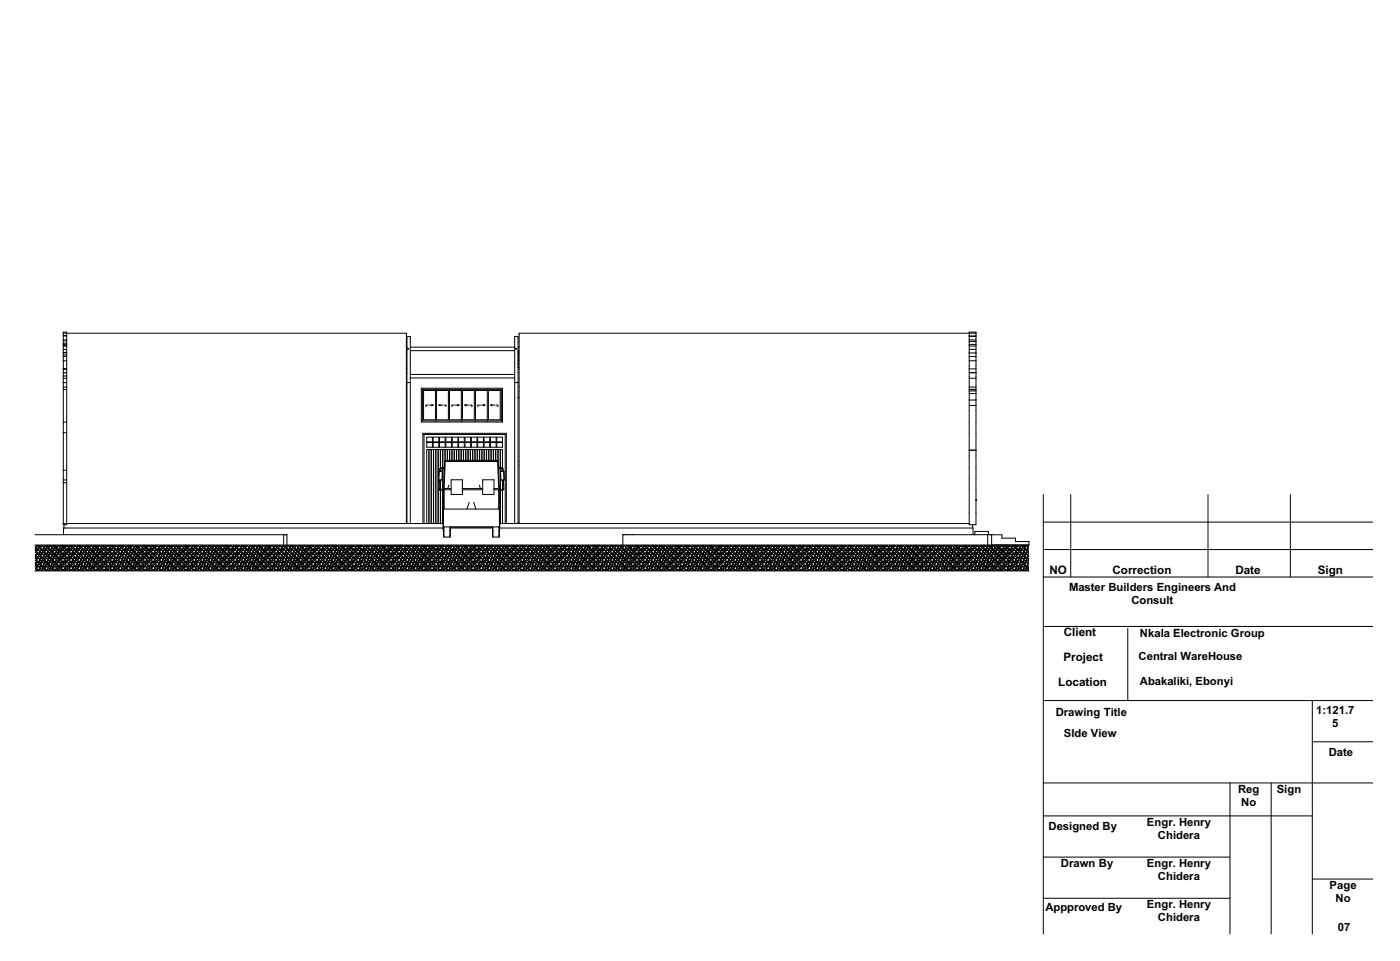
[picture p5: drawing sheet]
<svg xmlns="http://www.w3.org/2000/svg" width="510mm" height="350mm" viewBox="0 0 510 350" stroke-linecap="round" stroke-linejoin="round" font-family="sans-serif">
<defs><g id="words">
<g font-size="4.3">
<text x="382.3" y="209.1">NO</text>
<text x="405.3" y="209.1">Correction</text>
<text x="450.1" y="209.1">Date</text>
<text x="480" y="209.1">Sign</text>
<text x="387.5" y="231.8">Client</text>
<text x="387.4" y="240.8">Project</text>
<text x="385.5" y="249.8">Location</text>
</g>
<g font-size="4.1">
<text x="389.4" y="215.2">Master Builders Engineers And</text>
<text x="412.1" y="219.9">Consult</text>
<text x="415.3" y="231.8">Nkala Electronic Group</text>
<text x="414.8" y="240.4">Central WareHouse</text>
<text x="415.3" y="249.5">Abakaliki, Ebonyi</text>
<text x="384.6" y="260.8">Drawing Title</text>
<text x="479.5" y="259.9">1:121.7</text>
<text x="387.5" y="268.3">SIde View</text>
<text x="485.3" y="264.6">5</text>
<text x="484" y="275.5">Date</text>
<text x="451" y="288.8">Reg</text>
<text x="452.2" y="293.6">No</text>
<text x="465.1" y="288.8">Sign</text>
<text x="382" y="302.4">Designed By</text>
<text x="417.8" y="300.8">Engr. Henry</text>
<text x="421.8" y="305.6">Chidera</text>
<text x="386.5" y="315.8">Drawn By</text>
<text x="417.8" y="315.8">Engr. Henry</text>
<text x="421.8" y="320.6">Chidera</text>
<text x="484.4" y="323.8">Page</text>
<text x="486.5" y="328.6">No</text>
<text x="380.8" y="331.6">Appproved By</text>
<text x="417.8" y="330.8">Engr. Henry</text>
<text x="421.8" y="335.6">Chidera</text>
<text x="487.4" y="339.2">07</text>
</g>
</g></defs>
<g fill="none" stroke="#000" stroke-width=".36">
<path d="M380.1 180.2v160M380.1 190.2h120M390.1 180.2v30M440.1 180.2v30M470.1 180.2v30M380.1 200.2h120M380.1 210.2h120M380.1 228.2h120M410.8 228.9v26.3M380.1 255.2h120M478.1 255.2v85M478.1 270.2h22"/>
<path d="M380.1 285.2h120M380.1 297.2h98M448.1 285.2v55M463.1 285.2v55M380.1 312.2h68M380.1 327.2h68M478.1 320.2h22"/>
</g>
<!-- layer: Shell - General -->
<g fill="#fff">
<path d="M188.8 127.7h.3v6.2h-.3z" fill-rule="evenodd"/>
<path d="M148 126.4h.2v1.3h-.2z" fill-rule="evenodd"/>
<path d="M149.5 126.4h38v1.3h-38z" fill-rule="evenodd"/>
<path d="M188.7 126.4h.4v1.3h-.4z" fill-rule="evenodd"/>
<path d="M24.3 121.4h123.7v.4h-123.7z" fill-rule="evenodd"/>
<path d="M24.3 121.8h123.7v1h-123.7z" fill-rule="evenodd"/>
<path d="M24.3 122.8h123.7v1.5h-123.7z" fill-rule="evenodd"/>
<path d="M24.3 124.3h123.7v2h-123.7z" fill-rule="evenodd"/>
<path d="M24.3 126.3h123.7v2.4h-123.7z" fill-rule="evenodd"/>
<path d="M24.3 128.7h123.7v2.7h-123.7z" fill-rule="evenodd"/>
<path d="M24.3 131.4h123.7v3.1h-123.7z" fill-rule="evenodd"/>
<path d="M24.3 134.5h123.7v3.2h-123.7z" fill-rule="evenodd"/>
<path d="M24.3 137.7h123.7v3.3h-123.7z" fill-rule="evenodd"/>
<path d="M24.3 141h123.7v1.6h-123.7z" fill-rule="evenodd"/>
<path d="M24.3 142.6h123.7v48.1h-123.7z" fill-rule="evenodd"/>
<path d="M149.5 136.4h38v1.3h-38z" fill-rule="evenodd"/>
<path d="M188.8 190.4h.3v.3h-.3z" fill-rule="evenodd"/>
<path d="M189.1 134.5h164v3.2h-164z" fill-rule="evenodd"/>
<path d="M189.1 137.7h164v3.3h-164z" fill-rule="evenodd"/>
<path d="M189.1 141h164v1.6h-164z" fill-rule="evenodd"/>
<path d="M189.1 142.6h164v48.1h-164z" fill-rule="evenodd"/>
<path d="M189.1 121.4h164v.4h-164z" fill-rule="evenodd"/>
<path d="M189.1 121.8h164v1h-164z" fill-rule="evenodd"/>
<path d="M189.1 122.8h164v1.5h-164z" fill-rule="evenodd"/>
<path d="M189.1 124.3h164v2h-164z" fill-rule="evenodd"/>
<path d="M189.1 126.3h164v2.4h-164z" fill-rule="evenodd"/>
<path d="M189.1 128.7h164v2.7h-164z" fill-rule="evenodd"/>
<path d="M189.1 131.4h164v3.1h-164z" fill-rule="evenodd"/>
</g>
<!-- layer: Structural - Bearing -->
<g fill="#fff">
<path d="M23.4 192.3h138l.3 3.3h2.2l.2-3.3h15.3l.2 3.3h2.2l.2-3.3h172.5v2.4h-127.6v3.8h-122.4v-3.8h-81.1z" fill-rule="evenodd"/>
<path d="M23.3 191.1h1v-.4h137.1v1.6h-138.1z" fill-rule="evenodd"/>
<path d="M164.1 192h15.3v.3h-15.3z" fill-rule="evenodd"/>
<path d="M182 190.7h171.1v.4h1.2v1.2h-172.3z" fill-rule="evenodd"/>
<path d="M149.5 137.7h38v53h-3.1v-32.9h-30.3v32.9h-4.6zM153.5 141.4v12.3h29.6v-12.3z" fill-rule="evenodd"/>
<path d="M188.7 190.4l.1 .3z" fill-rule="evenodd"/>
<path d="M148 127.7h.2v6.4h-.2z" fill-rule="evenodd"/>
<path d="M149.5 127.7h38v8.7h-38z" fill-rule="evenodd"/>
<path d="M188.7 127.7l.1 6.2z" fill-rule="evenodd"/>
<path d="M154.1 158.2h.4v32.5h-.4z" fill-rule="evenodd"/>
<path d="M184 158.2h.4v32.5h-.4z" fill-rule="evenodd"/>
<path d="M154.1 157.8h30.3v.4h-30.3z" fill-rule="evenodd"/>
<path d="M183.1 174.9v3.3z" fill-rule="evenodd"/>
<path d="M183.1 159.2h.9v31.5h-.9v-12.2l.4-.4-.1-3.2 .3-.3-.1-2.8-.3-.2-.2-1.1z" fill-rule="evenodd"/>
<path d="M154.5 158.2h29.5v1h-29.5z" fill-rule="evenodd"/>
<path d="M155.5 160.9h27.6v.3h-27.6z" fill-rule="evenodd"/>
<path d="M180.7 159.2h.3v1.7h-.3z" fill-rule="evenodd"/>
<path d="M155.5 163.7h.7v27h-.7z" fill-rule="evenodd"/>
<path d="M156.3 163.7h.8v27h-.8z" fill-rule="evenodd"/>
<path d="M157.1 163.7h.8v27h-.8z" fill-rule="evenodd"/>
<path d="M158 163.7h.7v27h-.7z" fill-rule="evenodd"/>
<path d="M158.8 163.7h.8v27h-.8z" fill-rule="evenodd"/>
<path d="M160.4 174.9v3.3z" fill-rule="evenodd"/>
<path d="M159.6 163.7h.8v6.9l-.2 1-.4 .2-.1 2.8 .4 .3-.2 3.2 .5 .4v12.2h-.8z" fill-rule="evenodd"/>
<path d="M160.5 178.5h.7v12.2h-.7z" fill-rule="evenodd"/>
<path d="M160.5 163.7h.7v6.7l-.7 .1z" fill-rule="evenodd"/>
<path d="M160.5 170.8l.7-.1v7.5h-.7v-3.3l.5-.3 .1-2.8-.6-.2z" fill-rule="evenodd"/>
<path d="M161.3 178.5l.3 .1v4.8l-.2 7.3z" fill-rule="evenodd"/>
<path d="M161.3 163.7h.8l-.5 14.6-.3-.1v-7.5h.5l.1-.3h-.6z" fill-rule="evenodd"/>
<path d="M162.2 163.7h.7v4l-.7 .2z" fill-rule="evenodd"/>
<path d="M163 163.7h.8v4h-.8z" fill-rule="evenodd"/>
<path d="M163.8 163.7h.8v4h-.8z" fill-rule="evenodd"/>
<path d="M164.7 163.7h.7v4h-.7z" fill-rule="evenodd"/>
<path d="M165.5 163.7h.8v4h-.8z" fill-rule="evenodd"/>
<path d="M166.4 163.7h.7v4h-.7z" fill-rule="evenodd"/>
<path d="M167.2 163.7h.8v4h-.8z" fill-rule="evenodd"/>
<path d="M168 163.7h.8v4h-.8z" fill-rule="evenodd"/>
<path d="M168.9 163.7h.7v4h-.7z" fill-rule="evenodd"/>
<path d="M169.7 163.7h.8v4h-.8z" fill-rule="evenodd"/>
<path d="M170.6 163.7h.7v4h-.7z" fill-rule="evenodd"/>
<path d="M171.4 163.7h.7v4h-.7z" fill-rule="evenodd"/>
<path d="M172.2 163.7h.8v4h-.8z" fill-rule="evenodd"/>
<path d="M173.1 163.7h.7v4h-.7z" fill-rule="evenodd"/>
<path d="M173.9 163.7h.8v4h-.8z" fill-rule="evenodd"/>
<path d="M174.7 163.7h.8v4h-.8z" fill-rule="evenodd"/>
<path d="M175.6 163.7h.7v4h-.7z" fill-rule="evenodd"/>
<path d="M176.4 163.7h.8v4h-.8z" fill-rule="evenodd"/>
<path d="M177.3 163.7h.7v4h-.7z" fill-rule="evenodd"/>
<path d="M178.1 163.7h.8v4h-.8z" fill-rule="evenodd"/>
<path d="M178.9 163.7h.8v4h-.8z" fill-rule="evenodd"/>
<path d="M179.8 163.7h.7v4h-.7z" fill-rule="evenodd"/>
<path d="M180.6 163.7h.8v4.3l-.8-.3z" fill-rule="evenodd"/>
<path d="M181.9 178.6l.3-.1v12.2l-.3-1.4z" fill-rule="evenodd"/>
<path d="M181.5 163.7h.7v6.7h-.6v.3h.6v7.5l-.3 .1z" fill-rule="evenodd"/>
<path d="M182.3 163.7h.8v6.8l-.8-.1z" fill-rule="evenodd"/>
<path d="M182.3 178.5h.8v12.2h-.8z" fill-rule="evenodd"/>
<path d="M182.3 170.7l.6 .1 .1 .8-.6 .2 .1 2.8 .6 .3v3.3h-.8z" fill-rule="evenodd"/>
<path d="M156.2 163.7l.1 27z" fill-rule="evenodd"/>
<path d="M157.1 163.7v27z" fill-rule="evenodd"/>
<path d="M157.9 163.7l.1 27z" fill-rule="evenodd"/>
<path d="M158.7 163.7l.1 27z" fill-rule="evenodd"/>
<path d="M159.6 163.7v27z" fill-rule="evenodd"/>
<path d="M160.4 178.5l.1 12.2z" fill-rule="evenodd"/>
<path d="M160.4 174.9l.1 3.3z" fill-rule="evenodd"/>
<path d="M160.4 163.7v6.9z" fill-rule="evenodd"/>
<path d="M161.2 170.7l.1 7.5z" fill-rule="evenodd"/>
<path d="M161.2 178.5l.1 12.2z" fill-rule="evenodd"/>
<path d="M161.2 163.7l.1 6.7z" fill-rule="evenodd"/>
<path d="M162.1 163.7v4.3z" fill-rule="evenodd"/>
<path d="M162.9 163.7l.1 4z" fill-rule="evenodd"/>
<path d="M163.8 163.7v4z" fill-rule="evenodd"/>
<path d="M164.6 163.7l.1 4z" fill-rule="evenodd"/>
<path d="M165.4 163.7l.1 4z" fill-rule="evenodd"/>
<path d="M166.3 163.7l.1 4z" fill-rule="evenodd"/>
<path d="M167.1 163.7l.1 4z" fill-rule="evenodd"/>
<path d="M168 163.7v4z" fill-rule="evenodd"/>
<path d="M168.8 163.7l.1 4z" fill-rule="evenodd"/>
<path d="M169.6 163.7l.1 4z" fill-rule="evenodd"/>
<path d="M170.5 163.7l.1 4z" fill-rule="evenodd"/>
<path d="M171.3 163.7l.1 4z" fill-rule="evenodd"/>
<path d="M172.1 163.7l.1 4z" fill-rule="evenodd"/>
<path d="M173 163.7l.1 4z" fill-rule="evenodd"/>
<path d="M173.8 163.7l.1 4z" fill-rule="evenodd"/>
<path d="M174.7 163.7v4z" fill-rule="evenodd"/>
<path d="M175.5 163.7l.1 4z" fill-rule="evenodd"/>
<path d="M176.3 163.7l.1 4z" fill-rule="evenodd"/>
<path d="M177.2 163.7l.1 4z" fill-rule="evenodd"/>
<path d="M178 163.7l.1 4z" fill-rule="evenodd"/>
<path d="M178.9 163.7v4z" fill-rule="evenodd"/>
<path d="M179.7 163.7l.1 4z" fill-rule="evenodd"/>
<path d="M180.5 163.7l.1 4z" fill-rule="evenodd"/>
<path d="M181.4 163.7l.1 4.3z" fill-rule="evenodd"/>
<path d="M182.2 163.7v6.7z" fill-rule="evenodd"/>
<path d="M182.2 178.5l.1 12.2z" fill-rule="evenodd"/>
<path d="M182.2 170.7v7.5z" fill-rule="evenodd"/>
<path d="M155.5 161.2h2v1.7h-2z" fill-rule="evenodd"/>
<path d="M157.8 161.2h2v1.7h-2z" fill-rule="evenodd"/>
<path d="M160.1 161.2h2.1v1.7h-2.1z" fill-rule="evenodd"/>
<path d="M162.4 161.2h2.1v1.7h-2.1z" fill-rule="evenodd"/>
<path d="M164.7 161.2h2.1v1.7h-2.1z" fill-rule="evenodd"/>
<path d="M167.1 161.2h2v1.7h-2z" fill-rule="evenodd"/>
<path d="M169.4 161.2h2.1v1.7h-2.1z" fill-rule="evenodd"/>
<path d="M171.7 161.2h2.1v1.7h-2.1z" fill-rule="evenodd"/>
<path d="M174 161.2h2.1v1.7h-2.1z" fill-rule="evenodd"/>
<path d="M176.3 161.2h2.1v1.7h-2.1z" fill-rule="evenodd"/>
<path d="M178.7 161.2h2v1.7h-2z" fill-rule="evenodd"/>
<path d="M181 161.2h2.1v1.7h-2.1z" fill-rule="evenodd"/>
<path d="M155.5 159.2h2v1.7h-2z" fill-rule="evenodd"/>
<path d="M157.8 159.2h2v1.7h-2z" fill-rule="evenodd"/>
<path d="M160.1 159.2h2.1v1.7h-2.1z" fill-rule="evenodd"/>
<path d="M162.4 159.2h2.1v1.7h-2.1z" fill-rule="evenodd"/>
<path d="M164.7 159.2h2.1v1.7h-2.1z" fill-rule="evenodd"/>
<path d="M167.1 159.2h2v1.7h-2z" fill-rule="evenodd"/>
<path d="M169.4 159.2h2.1v1.7h-2.1z" fill-rule="evenodd"/>
<path d="M171.7 159.2h2.1v1.7h-2.1z" fill-rule="evenodd"/>
<path d="M174 159.2h2.1v1.7h-2.1z" fill-rule="evenodd"/>
<path d="M176.3 159.2h2.1v1.7h-2.1z" fill-rule="evenodd"/>
<path d="M178.7 159.2h2v1.7h-2z" fill-rule="evenodd"/>
<path d="M181 159.2h2.1v1.7h-2.1z" fill-rule="evenodd"/>
<path d="M154.5 159.2h1v31.5h-1z" fill-rule="evenodd"/>
<path d="M155.5 162.9h27.6v.8h-27.6z" fill-rule="evenodd"/>
<path d="M157.5 161.2h.3v1.7h-.3z" fill-rule="evenodd"/>
<path d="M157.5 159.2h.3v1.7h-.3z" fill-rule="evenodd"/>
<path d="M159.8 161.2h.3v1.7h-.3z" fill-rule="evenodd"/>
<path d="M159.8 159.2h.3v1.7h-.3z" fill-rule="evenodd"/>
<path d="M162.2 161.2h.2v1.7h-.2z" fill-rule="evenodd"/>
<path d="M162.2 159.2h.2v1.7h-.2z" fill-rule="evenodd"/>
<path d="M164.5 161.2h.2v1.7h-.2z" fill-rule="evenodd"/>
<path d="M164.5 159.2h.2v1.7h-.2z" fill-rule="evenodd"/>
<path d="M166.8 161.2h.3v1.7h-.3z" fill-rule="evenodd"/>
<path d="M166.8 159.2h.3v1.7h-.3z" fill-rule="evenodd"/>
<path d="M169.1 161.2h.3v1.7h-.3z" fill-rule="evenodd"/>
<path d="M169.1 159.2h.3v1.7h-.3z" fill-rule="evenodd"/>
<path d="M171.5 161.2h.2v1.7h-.2z" fill-rule="evenodd"/>
<path d="M171.5 159.2h.2v1.7h-.2z" fill-rule="evenodd"/>
<path d="M173.8 161.2h.2v1.7h-.2z" fill-rule="evenodd"/>
<path d="M173.8 159.2h.2v1.7h-.2z" fill-rule="evenodd"/>
<path d="M176.1 161.2h.2v1.7h-.2z" fill-rule="evenodd"/>
<path d="M176.1 159.2h.2v1.7h-.2z" fill-rule="evenodd"/>
<path d="M178.4 161.2h.3v1.7h-.3z" fill-rule="evenodd"/>
<path d="M178.4 159.2h.3v1.7h-.3z" fill-rule="evenodd"/>
<path d="M180.7 161.2h.3v1.7h-.3z" fill-rule="evenodd"/>
<path d="M153.5 141.8h.4v11.5h-.4z" fill-rule="evenodd"/>
<path d="M182.6 141.8h.5v11.5h-.5z" fill-rule="evenodd"/>
<path d="M153.5 153.3h29.6v.4h-29.6z" fill-rule="evenodd"/>
<path d="M153.5 141.4h29.6v.4h-29.6z" fill-rule="evenodd"/>
<path d="M153.9 141.8h4.7v.4h-4.7z" fill-rule="evenodd"/>
<path d="M154.3 142.2h4.3v10.7h-4.3z" fill-rule="evenodd"/>
<path d="M163.3 142.2h.5v10.7h-.5z" fill-rule="evenodd"/>
<path d="M158.6 141.8h5.2v.4h-5.2z" fill-rule="evenodd"/>
<path d="M159 142.2h4.3v10.7h-4.3z" fill-rule="evenodd"/>
<path d="M163.8 141.8h4.3v.4h-4.3z" fill-rule="evenodd"/>
<path d="M163.8 142.2h4.3v10.7h-4.3z" fill-rule="evenodd"/>
<path d="M172.8 142.2h.4v10.7h-.4z" fill-rule="evenodd"/>
<path d="M168.1 141.8h5.1v.4h-5.1z" fill-rule="evenodd"/>
<path d="M168.5 142.2h4.3v10.7h-4.3z" fill-rule="evenodd"/>
<path d="M173.2 141.8h4.3v.4h-4.3z" fill-rule="evenodd"/>
<path d="M173.2 142.2h4.3v10.7h-4.3z" fill-rule="evenodd"/>
<path d="M182.2 142.2h.4v10.7h-.4z" fill-rule="evenodd"/>
<path d="M177.5 141.8h5.1v.4h-5.1z" fill-rule="evenodd"/>
<path d="M177.9 142.2h4.3v10.7h-4.3z" fill-rule="evenodd"/>
<path d="M153.9 142.2h.4v10.7h-.4z" fill-rule="evenodd"/>
<path d="M153.9 152.9h4.7v.4h-4.7z" fill-rule="evenodd"/>
<path d="M158.6 142.2h.4v10.7h-.4z" fill-rule="evenodd"/>
<path d="M158.6 152.9h5.2v.4h-5.2z" fill-rule="evenodd"/>
<path d="M163.8 152.9h4.3v.4h-4.3z" fill-rule="evenodd"/>
<path d="M168.1 142.2h.4v10.7h-.4z" fill-rule="evenodd"/>
<path d="M168.1 152.9h5.1v.4h-5.1z" fill-rule="evenodd"/>
<path d="M173.2 152.9h4.3v.4h-4.3z" fill-rule="evenodd"/>
<path d="M177.5 142.2h.4v10.7h-.4z" fill-rule="evenodd"/>
<path d="M177.5 152.9h5.1v.4h-5.1z" fill-rule="evenodd"/>
<path d="M189.1 168.1v1.2z" fill-rule="evenodd"/>
<path d="M23.1 192.3h.3v2.4h-.3z" fill-rule="evenodd"/>
<path d="M23.1 174.8h1.2v1h-1.2z" fill-rule="evenodd"/>
<path d="M23.1 190.7h1.2v.4h-1.2z" fill-rule="evenodd"/>
<path d="M23.1 175.8h1.2v14.9h-1.2z" fill-rule="evenodd"/>
<path d="M23.1 157.6h1.2v13.7h-1.2z" fill-rule="evenodd"/>
<path d="M23.1 171.3h1.2v3.5h-1.2z" fill-rule="evenodd"/>
<path d="M23.1 141.8h1.2v11.9h-1.2z" fill-rule="evenodd"/>
<path d="M23.1 153.7h1.2v3.9h-1.2z" fill-rule="evenodd"/>
<path d="M23.1 131.4h1.2v2.8h-1.2z" fill-rule="evenodd"/>
<path d="M23.1 137.8h1.2v1.6h-1.2z" fill-rule="evenodd"/>
<path d="M23.1 139.4h1.2v1.6h-1.2z" fill-rule="evenodd"/>
<path d="M23.1 127.3h1.2v1h-1.2z" fill-rule="evenodd"/>
<path d="M23.1 128.3l1.2 .2z" fill-rule="evenodd"/>
<path d="M23.1 129.8h1.2v1.6h-1.2z" fill-rule="evenodd"/>
<path d="M23.1 124.1h1.2v.9h-1.2z" fill-rule="evenodd"/>
<path d="M23.1 126h1.2v1.3h-1.2z" fill-rule="evenodd"/>
<path d="M23.1 121.4h1.2v.8h-1.2z" fill-rule="evenodd"/>
<path d="M23.1 122.3h1.2v1.5h-1.2z" fill-rule="evenodd"/>
<path d="M23.1 121h1.2v.4h-1.2z" fill-rule="evenodd"/>
<path d="M23.1 136.9h1.2v.9h-1.2z" fill-rule="evenodd"/>
<path d="M23.1 141h1.2v.8h-1.2z" fill-rule="evenodd"/>
<path d="M23.1 134.2h1.2v.3h-1.2z" fill-rule="evenodd"/>
<path d="M23.1 134.5h1.2v1.3h-1.2z" fill-rule="evenodd"/>
<path d="M23.1 135.8h1.2v1.1h-1.2z" fill-rule="evenodd"/>
<path d="M23.1 125.9h1.2v.1h-1.2z" fill-rule="evenodd"/>
<path d="M23.1 128.5h1.2v.8h-1.2z" fill-rule="evenodd"/>
<path d="M23.1 129.3h1.2v.5h-1.2z" fill-rule="evenodd"/>
<path d="M23.1 125h1.2v.5h-1.2z" fill-rule="evenodd"/>
<path d="M23.1 125.5h1.2v.4h-1.2z" fill-rule="evenodd"/>
<path d="M23.1 123.8h1.2v.3h-1.2z" fill-rule="evenodd"/>
<path d="M23.1 122.2l1.2 .1z" fill-rule="evenodd"/>
</g>
<!-- layer: Interior - Furniture  -->
<g fill="#fff">
<path d="M181.3 169.1l.4 9.7z"/>
<path d="M181.7 178.6v.2z"/>
<path d="M161.8 178.6v.2z"/>
<path d="M162.2 169.1l-.4 9.7z"/>
<path d="M181.1 167.9l.1 .2z"/>
<path d="M162.4 167.9l-.1 .2z"/>
<path d="M187.8 127l.4 .1z" fill-rule="evenodd"/>
<path d="M188.2 126.9v.1z" fill-rule="evenodd"/>
<path d="M188.2 126.8v.2z" fill-rule="evenodd"/>
<path d="M188.1 126.7l.1 .3z" fill-rule="evenodd"/>
<path d="M188.1 126.6v.4z" fill-rule="evenodd"/>
<path d="M188 126.5l.1 .4z" fill-rule="evenodd"/>
<path d="M188 126.5v.4z" fill-rule="evenodd"/>
<path d="M188 126.5v.4z" fill-rule="evenodd"/>
<path d="M188 126.5l-.1 .4z" fill-rule="evenodd"/>
<path d="M187.9 126.6v.4z" fill-rule="evenodd"/>
<path d="M187.9 126.7l-.1 .3z" fill-rule="evenodd"/>
<path d="M187.8 126.8v.2z" fill-rule="evenodd"/>
<path d="M187.8 126.9v.1z" fill-rule="evenodd"/>
<path d="M148.4 127l.4 .1z" fill-rule="evenodd"/>
<path d="M148.8 126.9v.1z" fill-rule="evenodd"/>
<path d="M148.8 126.8v.2z" fill-rule="evenodd"/>
<path d="M148.7 126.7l.1 .3z" fill-rule="evenodd"/>
<path d="M148.7 126.6v.4z" fill-rule="evenodd"/>
<path d="M148.6 126.5l.1 .4z" fill-rule="evenodd"/>
<path d="M148.6 126.5v.4z" fill-rule="evenodd"/>
<path d="M148.6 126.5v.4z" fill-rule="evenodd"/>
<path d="M148.6 126.5l-.1 .4z" fill-rule="evenodd"/>
<path d="M148.5 126.6v.4z" fill-rule="evenodd"/>
<path d="M148.5 126.7l-.1 .3z" fill-rule="evenodd"/>
<path d="M148.4 126.8v.2z" fill-rule="evenodd"/>
<path d="M148.4 126.9v.1z" fill-rule="evenodd"/>
<path d="M164.1 191.9l15.3 .1z" fill-rule="evenodd"/>
<path d="M161.8 178.4h2.5v1.7h4.1v-1.7h7.4v1.7h4.1v-1.7h1.8v7h-8.3l-.8-2.4h-1.7l-.8 2.4h-8.3z" fill-rule="evenodd"/>
<path d="M161.8 178l2.5-.1v.5h-2.5z" fill-rule="evenodd"/>
<path d="M168.4 177.9h7.4v.5h-7.4z" fill-rule="evenodd"/>
<path d="M179.9 177.9h1.6l.2 .5h-1.8z" fill-rule="evenodd"/>
<path d="M170.9 183h1.7l.8 2.4h-3.3z" fill-rule="evenodd"/>
<path d="M163.5 176.7h.8v1.2h-1.2z" fill-rule="evenodd"/>
<path d="M168.4 176.7h6.2l.4 1.2h-6.6z" fill-rule="evenodd"/>
<path d="M164.3 174.7h4.1v5.4h-4.1z" fill-rule="evenodd"/>
<path d="M175.8 174.7h4.1v5.4h-4.1z" fill-rule="evenodd"/>
<path d="M180.7 169.7l.6 .2z" fill-rule="evenodd"/>
<path d="M181.6 170.2v.9z" fill-rule="evenodd"/>
<path d="M180 169.7l.7 .2z" fill-rule="evenodd"/>
<path d="M177 169.7l3 .2z" fill-rule="evenodd"/>
<path d="M171.7 169.7l5.3 .2z" fill-rule="evenodd"/>
<path d="M181.6 169.7v.5z" fill-rule="evenodd"/>
<path d="M180.7 169.9h.6l.3 8h-.6z" fill-rule="evenodd"/>
<path d="M180 169.9h.7l.3 8h-.7z" fill-rule="evenodd"/>
<path d="M176.9 169.9h3.1l.3 8h-.4v-3.2h-2.8z" fill-rule="evenodd"/>
<path d="M171.7 169.9h5.2l.2 4.8h-1.3v3.2h-.8l-.4-1.2h-2.9z" fill-rule="evenodd"/>
<path d="M162.2 169.7l.5 .2z" fill-rule="evenodd"/>
<path d="M161.9 170.2l-.1 .9z" fill-rule="evenodd"/>
<path d="M162.7 169.7l.7 .2z" fill-rule="evenodd"/>
<path d="M161.9 169.7v.5z" fill-rule="evenodd"/>
<path d="M163.4 169.7h3.1z" fill-rule="evenodd"/>
<path d="M166.5 169.7l5.2 .2z" fill-rule="evenodd"/>
<path d="M166.5 169.9h5.2v6.8h-3.3v-2h-2.1z" fill-rule="evenodd"/>
<path d="M163.5 169.9h3l-.2 4.8h-2v2h-.8l-.3 1.1z" fill-rule="evenodd"/>
<path d="M162.8 169.9h.7l-.4 8h-.7z" fill-rule="evenodd"/>
<path d="M162.1 169.9h.7l-.4 8h-.6z" fill-rule="evenodd"/>
<path d="M180.7 168.1h.6v1.8l-.6-.2z" fill-rule="evenodd"/>
<path d="M171.7 168.1h5.2l.1 1.6h-5.3z" fill-rule="evenodd"/>
<path d="M176.9 168.1h3l.1 1.6h-3z" fill-rule="evenodd"/>
<path d="M179.9 168.1h.8v1.6h-.7z" fill-rule="evenodd"/>
<path d="M181.3 168.1l.4 10.7z" fill-rule="evenodd"/>
<path d="M162.2 168.1h.6l-.1 1.6-.6 .2z" fill-rule="evenodd"/>
<path d="M162.8 168.1h.7v1.6h-.8z" fill-rule="evenodd"/>
<path d="M166.6 168.1h5.1v1.6h-5.2z" fill-rule="evenodd"/>
<path d="M163.5 168.1h3.1l-.1 1.6h-3z" fill-rule="evenodd"/>
<path d="M162.2 168.1l-.4 10.7z" fill-rule="evenodd"/>
<path d="M181.1 167.7l.4 .4z" fill-rule="evenodd"/>
<path d="M181.1 167.7l.2 .4z" fill-rule="evenodd"/>
<path d="M181.1 167.7l.2 .4z" fill-rule="evenodd"/>
<path d="M162.4 167.7l-.2 .4z" fill-rule="evenodd"/>
<path d="M162.4 167.7l-.2 .4z" fill-rule="evenodd"/>
<path d="M162 168.1l.4-.4z" fill-rule="evenodd"/>
<path d="M181.1 167.7v.4z" fill-rule="evenodd"/>
<path d="M162.4 167.7v.4z" fill-rule="evenodd"/>
<path d="M181.9 178.4l1.2 .1z" fill-rule="evenodd"/>
<path d="M181.9 178.3l1.2 .1z" fill-rule="evenodd"/>
<path d="M181.9 178.3l1.2-.1z" fill-rule="evenodd"/>
<path d="M183.4 178.1l-.3 .4z" fill-rule="evenodd"/>
<path d="M183.3 178.1l-.2 .4z" fill-rule="evenodd"/>
<path d="M183.2 178.1l-.1 .2z" fill-rule="evenodd"/>
<path d="M182.9 170.8l.1 .8z" fill-rule="evenodd"/>
<path d="M183.1 174.9l.2 3.2z" fill-rule="evenodd"/>
<path d="M183.2 174.9l.2 3.2z" fill-rule="evenodd"/>
<path d="M183 170.8l.2 .8z" fill-rule="evenodd"/>
<path d="M183.3 174.9l.1 3.2z" fill-rule="evenodd"/>
<path d="M183.2 170.8l.1 .8z" fill-rule="evenodd"/>
<path d="M182.8 170.6l.2 .2z" fill-rule="evenodd"/>
<path d="M182.8 170.4l.4 .4z" fill-rule="evenodd"/>
<path d="M182.8 170.4l.5 .3z" fill-rule="evenodd"/>
<path d="M181.6 170.7h1.2z" fill-rule="evenodd"/>
<path d="M181.6 170.5l1.2 .1z" fill-rule="evenodd"/>
<path d="M181.6 170.4h1.2z" fill-rule="evenodd"/>
<path d="M182.5 171.6h.5z" fill-rule="evenodd"/>
<path d="M183.4 174.9l.3-.1z" fill-rule="evenodd"/>
<path d="M183.5 171.9l.1 2.7z" fill-rule="evenodd"/>
<path d="M183.4 171.7l.2 .1z" fill-rule="evenodd"/>
<path d="M183.3 171.6l.3 .1z" fill-rule="evenodd"/>
<path d="M182.9 171.6h.5z" fill-rule="evenodd"/>
<path d="M182.4 171.7l.9-.1 .2 .3-.1 3h-.7l-.2-.3z" fill-rule="evenodd"/>
<path d="M160.4 178.2l1.2 .2z" fill-rule="evenodd"/>
<path d="M160.3 178.4l1.3 .2z" fill-rule="evenodd"/>
<path d="M160.4 178.2l1.2 .1z" fill-rule="evenodd"/>
<path d="M160.2 178.1l.2 .2z" fill-rule="evenodd"/>
<path d="M160 178.1l.3 .4z" fill-rule="evenodd"/>
<path d="M159.9 178.1l.4 .4z" fill-rule="evenodd"/>
<path d="M160.3 174.9l-.1 3.2z" fill-rule="evenodd"/>
<path d="M160.4 170.8v.8z" fill-rule="evenodd"/>
<path d="M160.2 170.7v.9z" fill-rule="evenodd"/>
<path d="M160.1 174.9l-.1 3.2z" fill-rule="evenodd"/>
<path d="M160.3 170.8l.1 .8z" fill-rule="evenodd"/>
<path d="M160.1 174.9l.1 3.2z" fill-rule="evenodd"/>
<path d="M160.2 170.7l.4-.3z" fill-rule="evenodd"/>
<path d="M160.3 170.8l.3-.4z" fill-rule="evenodd"/>
<path d="M160.4 170.8l.2-.2z" fill-rule="evenodd"/>
<path d="M160.6 170.6l1.2 .1z" fill-rule="evenodd"/>
<path d="M160.6 170.4l1.3 .1z" fill-rule="evenodd"/>
<path d="M160.6 170.4l1.3 .3z" fill-rule="evenodd"/>
<path d="M160 171.6h.5z" fill-rule="evenodd"/>
<path d="M159.9 171.7l.3-.1z" fill-rule="evenodd"/>
<path d="M159.9 171.7l.1 .2z" fill-rule="evenodd"/>
<path d="M159.8 171.8l.1 2.8z" fill-rule="evenodd"/>
<path d="M159.7 174.6l.2 .2z" fill-rule="evenodd"/>
<path d="M159.8 174.8l.3 .1z" fill-rule="evenodd"/>
<path d="M160.4 171.6h.5z" fill-rule="evenodd"/>
<path d="M160 171.7l.9-.1 .2 .2-.3 3.1h-.7l-.2-.3z" fill-rule="evenodd"/>
<path d="M181.8 191.9v1.4z" fill-rule="evenodd"/>
<path d="M181.8 193.3l.1-.1-.1 1.8z" fill-rule="evenodd"/>
<path d="M181.9 194.8l-.1 .8z" fill-rule="evenodd"/>
<path d="M179.6 191.9h2.2v1.4h-2.2z" fill-rule="evenodd"/>
<path d="M179.6 193.3h2.2v1.7h-2.2z" fill-rule="evenodd"/>
<path d="M179.6 195h2.2v.6h-2.2z" fill-rule="evenodd"/>
<path d="M179.4 191.9l.2 1.4z" fill-rule="evenodd"/>
<path d="M179.4 193.2l.2 1.8z" fill-rule="evenodd"/>
<path d="M179.4 194.8l.2 .8z" fill-rule="evenodd"/>
<path d="M181.9 190.2l.1 .9z" fill-rule="evenodd"/>
<path d="M181.9 191.1v.9z" fill-rule="evenodd"/>
<path d="M181.9 192v.7z" fill-rule="evenodd"/>
<path d="M181.9 192.7l.1 .2z" fill-rule="evenodd"/>
<path d="M181.9 189.3l.1 .2z" fill-rule="evenodd"/>
<path d="M181.9 189.5l.1 .7z" fill-rule="evenodd"/>
<path d="M161.5 194.8l.2 .8z" fill-rule="evenodd"/>
<path d="M161.5 193.2l.2 1.8z" fill-rule="evenodd"/>
<path d="M161.5 191.9l.2 1.4z" fill-rule="evenodd"/>
<path d="M161.7 195h2.2v.6h-2.2z" fill-rule="evenodd"/>
<path d="M161.7 193.3h2.2v1.7h-2.2z" fill-rule="evenodd"/>
<path d="M161.7 191.9h2.2v1.4h-2.2z" fill-rule="evenodd"/>
<path d="M164.1 194.8l-.2 .8z" fill-rule="evenodd"/>
<path d="M163.9 193.3l.2-.1-.2 1.8z" fill-rule="evenodd"/>
<path d="M163.9 191.9v1.4z" fill-rule="evenodd"/>
<path d="M161.4 192l.1 .7z" fill-rule="evenodd"/>
<path d="M161.4 192.7l.1 .2z" fill-rule="evenodd"/>
<path d="M161.4 189.3l.1 .2z" fill-rule="evenodd"/>
<path d="M161.4 189.5v.7z" fill-rule="evenodd"/>
<path d="M161.4 190.2l.1 .9z" fill-rule="evenodd"/>
<path d="M161.4 191.1l.1 .9z" fill-rule="evenodd"/>
</g>
<!-- layer: Morph - General -->
<g fill="#fff">
<path d="M148 145h.2v45.7h-.2z" fill-rule="evenodd"/>
<path d="M148 134.1h.2v10.9h-.2z" fill-rule="evenodd"/>
<path d="M188.7 144.7h.4v45.7h-.4z" fill-rule="evenodd"/>
<path d="M188.7 133.9h.4v10.8h-.4z" fill-rule="evenodd"/>
<path d="M361.2 194.8h3.8v1.2h4.9v1.2h4.9v1.3h-13.6z" fill-rule="evenodd"/>
<path d="M355.1 193.5h5v1.2h-5z" fill-rule="evenodd"/>
</g>
<!-- layer: morph wall -->
<g fill="#fff">
<path d="M148.2 139.3h1.3v51.4h-1.3z" fill-rule="evenodd"/>
<path d="M148.2 135.7h1.3v3.6h-1.3z" fill-rule="evenodd"/>
<path d="M148.2 132.3h1.3v3.4h-1.3z" fill-rule="evenodd"/>
<path d="M148.2 129.3h1.3v3h-1.3z" fill-rule="evenodd"/>
<path d="M148.2 126.6h.3l-.1 .5h.4l-.1-.5h.8v2.7h-1.3z" fill-rule="evenodd"/>
<path d="M148.2 124.6h1.3v2h-1.3z" fill-rule="evenodd"/>
<path d="M148.2 123.2h1.3v1.4h-1.3z" fill-rule="evenodd"/>
<path d="M148.2 122.5h1.3v.7h-1.3z" fill-rule="evenodd"/>
<path d="M187.5 139.3h1.2v51.4h-1.2z" fill-rule="evenodd"/>
<path d="M187.5 135.7h1.2v3.6h-1.2z" fill-rule="evenodd"/>
<path d="M187.5 132.3h1.2v3.4h-1.2z" fill-rule="evenodd"/>
<path d="M187.5 129.3h1.2v3h-1.2z" fill-rule="evenodd"/>
<path d="M187.5 126.6h.4l-.1 .5h.4l-.1-.5h.6v2.7h-1.2z" fill-rule="evenodd"/>
<path d="M187.5 124.6h1.2v2h-1.2z" fill-rule="evenodd"/>
<path d="M187.5 123.2h1.2v1.4h-1.2z" fill-rule="evenodd"/>
<path d="M187.5 122.5h1.2v.7h-1.2z" fill-rule="evenodd"/>
</g>
<!-- layer: Finish - Wall -->
<g fill="#fff">
<path d="M355.6 181.9l.2 .2-.2 .1z"/>
<path d="M353.1 186.6h2.4v4.5h-2.4z" fill-rule="evenodd"/>
<path d="M355.5 181.9l.1 .3z" fill-rule="evenodd"/>
<path d="M353.1 178.4h2.4v8.2h-2.4z" fill-rule="evenodd"/>
<path d="M353.1 174.3h2.4v4.1h-2.4z" fill-rule="evenodd"/>
<path d="M353.1 170.2h2.4v4.1h-2.4z" fill-rule="evenodd"/>
<path d="M353.1 166.1h2.4v4.1h-2.4z" fill-rule="evenodd"/>
<path d="M353.1 164h2.4v2.1h-2.4z" fill-rule="evenodd"/>
<path d="M353.1 164h2.4z" fill-rule="evenodd"/>
<path d="M353.1 157.8h2.4v6.2h-2.4z" fill-rule="evenodd"/>
<path d="M353.1 153.7h2.4v4.1h-2.4z" fill-rule="evenodd"/>
<path d="M353.1 149.6h2.4v4.1h-2.4z" fill-rule="evenodd"/>
<path d="M353.1 147.7h2.4v1.9h-2.4z" fill-rule="evenodd"/>
<path d="M353.1 145.7h2.4v2h-2.4z" fill-rule="evenodd"/>
<path d="M353.1 145.5l2.4 .2z" fill-rule="evenodd"/>
<path d="M353.1 143.3h2.4v2.2h-2.4z" fill-rule="evenodd"/>
<path d="M353.1 142.4h2.4v.9h-2.4z" fill-rule="evenodd"/>
<path d="M353.1 141.8h2.4v.6h-2.4z" fill-rule="evenodd"/>
<path d="M353.1 141h2.4v.8h-2.4z" fill-rule="evenodd"/>
<path d="M353.1 137.8h2.4v3.2h-2.4z" fill-rule="evenodd"/>
<path d="M353.1 137.2h2.4v.6h-2.4z" fill-rule="evenodd"/>
<path d="M353.1 135.7h2.4v1.5h-2.4z" fill-rule="evenodd"/>
<path d="M353.1 134.3h2.4v1.4h-2.4z" fill-rule="evenodd"/>
<path d="M353.1 135.7h2.4z" fill-rule="evenodd"/>
<path d="M353.1 133h2.4v1.3h-2.4z" fill-rule="evenodd"/>
<path d="M353.1 131.4h2.4v1.6h-2.4z" fill-rule="evenodd"/>
<path d="M353.1 129.8h2.4v1.6h-2.4z" fill-rule="evenodd"/>
<path d="M353.1 128.9h2.4v.9h-2.4z" fill-rule="evenodd"/>
<path d="M353.1 129.8h2.4z" fill-rule="evenodd"/>
<path d="M353.1 128.6h2.4v.3h-2.4z" fill-rule="evenodd"/>
<path d="M353.1 128.2h2.4v.4h-2.4z" fill-rule="evenodd"/>
<path d="M353.1 127.2h2.4v1h-2.4z" fill-rule="evenodd"/>
<path d="M353.1 126h2.4v1.2h-2.4z" fill-rule="evenodd"/>
<path d="M353.1 125.4h2.4v.6h-2.4z" fill-rule="evenodd"/>
<path d="M353.1 124.6h2.4v.8h-2.4z" fill-rule="evenodd"/>
<path d="M353.1 124.4h2.4v.2h-2.4z" fill-rule="evenodd"/>
<path d="M353.1 123.8h2.4v.6h-2.4z" fill-rule="evenodd"/>
<path d="M353.1 122.6h2.4v1.2h-2.4z" fill-rule="evenodd"/>
<path d="M353.1 122.3h2.4v.3h-2.4z" fill-rule="evenodd"/>
<path d="M353.1 122.2l2.4 .1z" fill-rule="evenodd"/>
<path d="M353.1 121.4h2.4v.8h-2.4z" fill-rule="evenodd"/>
<path d="M353.1 121.2h2.4v.2h-2.4z" fill-rule="evenodd"/>
<path d="M353.1 121h2.4v.2h-2.4z" fill-rule="evenodd"/>
</g>
<g fill="#fff">
<path d="M226.9 194.7v3.8z" fill-rule="evenodd"/>
<path d="M226.9 194.7l.2 3.8z" fill-rule="evenodd"/>
<path d="M227.1 194.7h.2v3.8h-.2z" fill-rule="evenodd"/>
<path d="M227.3 194.7h.2v3.8h-.2z" fill-rule="evenodd"/>
<path d="M227.5 194.7h.4v3.8h-.4z" fill-rule="evenodd"/>
<path d="M227.9 194.7h.4v3.8h-.4z" fill-rule="evenodd"/>
<path d="M228.3 194.7h.5v3.8h-.5z" fill-rule="evenodd"/>
<path d="M228.8 194.7h.5v3.8h-.5z" fill-rule="evenodd"/>
<path d="M229.3 194.7h.5v3.8h-.5z" fill-rule="evenodd"/>
<path d="M229.8 194.7h.5v3.8h-.5z" fill-rule="evenodd"/>
<path d="M230.3 194.7h.3v3.8h-.3z" fill-rule="evenodd"/>
<path d="M230.6 194.7h129.2v3.8h-129.2z" fill-rule="evenodd"/>
<path d="M359.8 194.7h.2v3.8h-.2z" fill-rule="evenodd"/>
<path d="M360 194.7h.4v3.8h-.4z" fill-rule="evenodd"/>
<path d="M360.4 194.7h.3v3.8h-.3z" fill-rule="evenodd"/>
<path d="M360.7 194.7h.3v3.8h-.3z" fill-rule="evenodd"/>
<path d="M361 194.7l.1 3.8z" fill-rule="evenodd"/>
<path d="M361.1 194.7l.1 3.8z" fill-rule="evenodd"/>
<path d="M361.2 194.7v3.8z" fill-rule="evenodd"/>
<path d="M12.7 194.7h90.6v3.8h-90.6z" fill-rule="evenodd"/>
<path d="M103.3 194.7h.2v3.8h-.2z" fill-rule="evenodd"/>
<path d="M103.5 194.7h.4v3.8h-.4z" fill-rule="evenodd"/>
<path d="M103.9 194.7h.3v3.8h-.3z" fill-rule="evenodd"/>
<path d="M104.2 194.7h.2v3.8h-.2z" fill-rule="evenodd"/>
<path d="M104.4 194.7l.1 3.8z" fill-rule="evenodd"/>
<path d="M104.5 194.7v3.8z" fill-rule="evenodd"/>
</g>
<!-- layer: building terrain -->
<path d="M12.7 198.5h362.1v9.4h-362.1z" fill-rule="evenodd" fill="#fff"/>
<g fill="none" stroke="#000" stroke-width=".36">
<path d="M12.7 199l.2 .5-.2 .4M13.3 198.4l-.2 .5h-.4M13.8 198.4h.2M14.3 198.4a.34 .34 0 0 0 .3 .5 .34 .34 0 0 0 .3-.5M15.5 198.4a.38 .38 0 0 0 .4 .6 .38 .38 0 0 0 .3-.6M16.8 198.4h.2M17.3 198.4a.34 .34 0 0 0 .3 .5 .34 .34 0 0 0 .3-.5M18.5 198.4a.38 .38 0 0 0 .4 .6 .38 .38 0 0 0 .3-.6M19.8 198.4h.2M20.3 198.4a.34 .34 0 0 0 .3 .5 .34 .34 0 0 0 .3-.5M21.5 198.4a.38 .38 0 0 0 .4 .6 .38 .38 0 0 0 .3-.6M22.8 198.4h.2"/>
<path d="M23.3 198.4a.34 .34 0 0 0 .3 .5 .34 .34 0 0 0 .3-.5M24.5 198.4a.38 .38 0 0 0 .3 .6 .38 .38 0 0 0 .4-.6M25.8 198.4h.2M26.3 198.4a.34 .34 0 0 0 .3 .5 .34 .34 0 0 0 .3-.5M27.5 198.4a.38 .38 0 0 0 .3 .6 .38 .38 0 0 0 .4-.6M28.8 198.4h.1M29.2 198.4a.34 .34 0 0 0 .4 .5 .34 .34 0 0 0 .3-.5M30.5 198.4a.38 .38 0 0 0 .3 .6 .38 .38 0 0 0 .4-.6M31.8 198.4h.1M32.2 198.4a.34 .34 0 0 0 .3 .5 .34 .34 0 0 0 .4-.5M33.5 198.4a.38 .38 0 0 0 .3 .6 .38 .38 0 0 0 .4-.6M34.8 198.4h.1"/>
<path d="M35.2 198.4a.34 .34 0 0 0 .3 .5 .34 .34 0 0 0 .4-.5M36.4 198.4a.38 .38 0 0 0 .4 .6 .38 .38 0 0 0 .4-.6M37.7 198.4h.2M38.2 198.4a.34 .34 0 0 0 .3 .5 .34 .34 0 0 0 .3-.5M39.4 198.4a.38 .38 0 0 0 .4 .6 .38 .38 0 0 0 .3-.6M40.7 198.4h.2M41.2 198.4a.34 .34 0 0 0 .3 .5 .34 .34 0 0 0 .3-.5M42.4 198.4a.38 .38 0 0 0 .4 .6 .38 .38 0 0 0 .3-.6M43.7 198.4h.2M44.2 198.4a.34 .34 0 0 0 .3 .5 .34 .34 0 0 0 .3-.5M45.4 198.4a.38 .38 0 0 0 .4 .6 .38 .38 0 0 0 .3-.6M46.7 198.4h.2"/>
<path d="M47.2 198.4a.34 .34 0 0 0 .3 .5 .34 .34 0 0 0 .3-.5M48.4 198.4a.38 .38 0 0 0 .3 .6 .38 .38 0 0 0 .4-.6M49.7 198.4h.2M50.1 198.4a.34 .34 0 0 0 .4 .5 .34 .34 0 0 0 .3-.5M51.4 198.4a.38 .38 0 0 0 .3 .6 .38 .38 0 0 0 .4-.6M52.7 198.4h.1M53.1 198.4a.34 .34 0 0 0 .4 .5 .34 .34 0 0 0 .3-.5M54.4 198.4a.38 .38 0 0 0 .3 .6 .38 .38 0 0 0 .4-.6M55.7 198.4h.1M56.1 198.4a.34 .34 0 0 0 .3 .5 .34 .34 0 0 0 .4-.5M57.4 198.4a.38 .38 0 0 0 .3 .6 .38 .38 0 0 0 .4-.6M58.7 198.4h.1"/>
<path d="M59.1 198.4a.34 .34 0 0 0 .3 .5 .34 .34 0 0 0 .4-.5M60.3 198.4a.38 .38 0 0 0 .4 .6 .38 .38 0 0 0 .4-.6M61.6 198.4h.2M62.1 198.4a.34 .34 0 0 0 .3 .5 .34 .34 0 0 0 .3-.5M63.3 198.4a.38 .38 0 0 0 .4 .6 .38 .38 0 0 0 .3-.6M64.6 198.4h.2M65.1 198.4a.34 .34 0 0 0 .3 .5 .34 .34 0 0 0 .3-.5M66.3 198.4a.38 .38 0 0 0 .4 .6 .38 .38 0 0 0 .3-.6M67.6 198.4h.2M68.1 198.4a.34 .34 0 0 0 .3 .5 .34 .34 0 0 0 .3-.5M69.3 198.4a.38 .38 0 0 0 .4 .6 .38 .38 0 0 0 .3-.6M70.6 198.4h.2"/>
<path d="M71.1 198.4a.34 .34 0 0 0 .3 .5 .34 .34 0 0 0 .3-.5M72.3 198.4a.38 .38 0 0 0 .3 .6 .38 .38 0 0 0 .4-.6M73.6 198.4h.1M74 198.4a.34 .34 0 0 0 .4 .5 .34 .34 0 0 0 .3-.5M75.3 198.4a.38 .38 0 0 0 .3 .6 .38 .38 0 0 0 .4-.6M76.6 198.4h.1M77 198.4a.34 .34 0 0 0 .4 .5 .34 .34 0 0 0 .3-.5M78.3 198.4a.38 .38 0 0 0 .3 .6 .38 .38 0 0 0 .4-.6M79.6 198.4h.1M80 198.4a.34 .34 0 0 0 .3 .5 .34 .34 0 0 0 .4-.5M81.2 198.4a.38 .38 0 0 0 .4 .6 .38 .38 0 0 0 .4-.6M82.6 198.4h.1"/>
<path d="M83 198.4a.34 .34 0 0 0 .3 .5 .34 .34 0 0 0 .4-.5M84.2 198.4a.38 .38 0 0 0 .4 .6 .38 .38 0 0 0 .3-.6M85.5 198.4h.2M86 198.4a.34 .34 0 0 0 .3 .5 .34 .34 0 0 0 .3-.5M87.2 198.4a.38 .38 0 0 0 .4 .6 .38 .38 0 0 0 .3-.6M88.5 198.4h.2M89 198.4a.34 .34 0 0 0 .3 .5 .34 .34 0 0 0 .3-.5M90.2 198.4a.38 .38 0 0 0 .4 .6 .38 .38 0 0 0 .3-.6M91.5 198.4h.2M92 198.4a.34 .34 0 0 0 .3 .5 .34 .34 0 0 0 .3-.5M93.2 198.4a.38 .38 0 0 0 .4 .6 .38 .38 0 0 0 .3-.6M94.5 198.4h.2"/>
<path d="M95 198.4a.34 .34 0 0 0 .3 .5 .34 .34 0 0 0 .3-.5M96.2 198.4a.38 .38 0 0 0 .3 .6 .38 .38 0 0 0 .4-.6M97.5 198.4h.1M97.9 198.4a.34 .34 0 0 0 .4 .5 .34 .34 0 0 0 .3-.5M99.2 198.4a.38 .38 0 0 0 .3 .6 .38 .38 0 0 0 .4-.6M100.5 198.4h.1M100.9 198.4a.34 .34 0 0 0 .4 .5 .34 .34 0 0 0 .3-.5M102.2 198.4a.38 .38 0 0 0 .3 .6 .38 .38 0 0 0 .4-.6M103.5 198.4h.1M103.9 198.4a.34 .34 0 0 0 .3 .5 .34 .34 0 0 0 .4-.5M105.1 198.4a.38 .38 0 0 0 .4 .6 .38 .38 0 0 0 .4-.6M106.5 198.4h.1"/>
<path d="M106.9 198.4a.34 .34 0 0 0 .3 .5 .34 .34 0 0 0 .4-.5M108.1 198.4a.38 .38 0 0 0 .4 .6 .38 .38 0 0 0 .3-.6M109.4 198.4h.2M109.9 198.4a.34 .34 0 0 0 .3 .5 .34 .34 0 0 0 .3-.5M111.1 198.4a.38 .38 0 0 0 .4 .6 .38 .38 0 0 0 .3-.6M112.4 198.4h.2M112.9 198.4a.34 .34 0 0 0 .3 .5 .34 .34 0 0 0 .3-.5M114.1 198.4a.38 .38 0 0 0 .4 .6 .38 .38 0 0 0 .3-.6M115.4 198.4h.2M115.9 198.4a.34 .34 0 0 0 .3 .5 .34 .34 0 0 0 .3-.5M117.1 198.4a.38 .38 0 0 0 .4 .6 .38 .38 0 0 0 .3-.6M118.4 198.4h.2"/>
<path d="M118.9 198.4a.34 .34 0 0 0 .3 .5 .34 .34 0 0 0 .3-.5M120.1 198.4a.38 .38 0 0 0 .3 .6 .38 .38 0 0 0 .4-.6M121.4 198.4h.1M121.8 198.4a.34 .34 0 0 0 .4 .5 .34 .34 0 0 0 .3-.5M123.1 198.4a.38 .38 0 0 0 .3 .6 .38 .38 0 0 0 .4-.6M124.4 198.4h.1M124.8 198.4a.34 .34 0 0 0 .4 .5 .34 .34 0 0 0 .3-.5M126.1 198.4a.38 .38 0 0 0 .3 .6 .38 .38 0 0 0 .4-.6M127.4 198.4h.1M127.8 198.4a.34 .34 0 0 0 .3 .5 .34 .34 0 0 0 .4-.5M129 198.4a.38 .38 0 0 0 .4 .6 .38 .38 0 0 0 .4-.6M130.4 198.4h.1"/>
<path d="M130.8 198.4a.34 .34 0 0 0 .3 .5 .34 .34 0 0 0 .4-.5M132 198.4a.38 .38 0 0 0 .4 .6 .38 .38 0 0 0 .3-.6M133.3 198.4h.2M133.8 198.4a.34 .34 0 0 0 .3 .5 .34 .34 0 0 0 .3-.5M135 198.4a.38 .38 0 0 0 .4 .6 .38 .38 0 0 0 .3-.6M136.3 198.4h.2M136.8 198.4a.34 .34 0 0 0 .3 .5 .34 .34 0 0 0 .3-.5M138 198.4a.38 .38 0 0 0 .4 .6 .38 .38 0 0 0 .3-.6M139.3 198.4h.2M139.8 198.4a.34 .34 0 0 0 .3 .5 .34 .34 0 0 0 .3-.5M141 198.4a.38 .38 0 0 0 .4 .6 .38 .38 0 0 0 .3-.6M142.3 198.4h.2"/>
<path d="M142.8 198.4a.34 .34 0 0 0 .3 .5 .34 .34 0 0 0 .3-.5M144 198.4a.38 .38 0 0 0 .3 .6 .38 .38 0 0 0 .4-.6M145.3 198.4h.1M145.7 198.4a.34 .34 0 0 0 .4 .5 .34 .34 0 0 0 .3-.5M147 198.4a.38 .38 0 0 0 .3 .6 .38 .38 0 0 0 .4-.6M148.3 198.4h.1M148.7 198.4a.34 .34 0 0 0 .4 .5 .34 .34 0 0 0 .3-.5M150 198.4a.38 .38 0 0 0 .3 .6 .38 .38 0 0 0 .4-.6M151.3 198.4h.1M151.7 198.4a.34 .34 0 0 0 .3 .5 .34 .34 0 0 0 .4-.5M152.9 198.4a.38 .38 0 0 0 .4 .6 .38 .38 0 0 0 .4-.6M154.3 198.4h.1"/>
<path d="M154.7 198.4a.34 .34 0 0 0 .3 .5 .34 .34 0 0 0 .4-.5M155.9 198.4a.38 .38 0 0 0 .4 .6 .38 .38 0 0 0 .3-.6M157.2 198.4h.2M157.7 198.4a.34 .34 0 0 0 .3 .5 .34 .34 0 0 0 .3-.5M158.9 198.4a.38 .38 0 0 0 .4 .6 .38 .38 0 0 0 .3-.6M160.2 198.4h.2M160.7 198.4a.34 .34 0 0 0 .3 .5 .34 .34 0 0 0 .3-.5M161.9 198.4a.38 .38 0 0 0 .4 .6 .38 .38 0 0 0 .3-.6M163.2 198.4h.2M163.7 198.4a.34 .34 0 0 0 .3 .5 .34 .34 0 0 0 .3-.5M164.9 198.4a.38 .38 0 0 0 .4 .6 .38 .38 0 0 0 .3-.6M166.2 198.4h.2"/>
<path d="M166.7 198.4a.34 .34 0 0 0 .3 .5 .34 .34 0 0 0 .3-.5M167.9 198.4a.38 .38 0 0 0 .3 .6 .38 .38 0 0 0 .4-.6M169.2 198.4h.1M169.6 198.4a.34 .34 0 0 0 .4 .5 .34 .34 0 0 0 .3-.5M170.9 198.4a.38 .38 0 0 0 .3 .6 .38 .38 0 0 0 .4-.6M172.2 198.4h.1M172.6 198.4a.34 .34 0 0 0 .4 .5 .34 .34 0 0 0 .3-.5M173.9 198.4a.38 .38 0 0 0 .3 .6 .38 .38 0 0 0 .4-.6M175.2 198.4h.1M175.6 198.4a.34 .34 0 0 0 .3 .5 .34 .34 0 0 0 .4-.5M176.8 198.4a.38 .38 0 0 0 .4 .6 .38 .38 0 0 0 .4-.6M178.2 198.4h.1"/>
<path d="M178.6 198.4a.34 .34 0 0 0 .3 .5 .34 .34 0 0 0 .4-.5M179.8 198.4a.38 .38 0 0 0 .4 .6 .38 .38 0 0 0 .3-.6M181.1 198.4h.2M181.6 198.4a.34 .34 0 0 0 .3 .5 .34 .34 0 0 0 .3-.5M182.8 198.4a.38 .38 0 0 0 .4 .6 .38 .38 0 0 0 .3-.6M184.1 198.4h.2M184.6 198.4a.34 .34 0 0 0 .3 .5 .34 .34 0 0 0 .3-.5M185.8 198.4a.38 .38 0 0 0 .4 .6 .38 .38 0 0 0 .3-.6M187.1 198.4h.2M187.6 198.4a.34 .34 0 0 0 .3 .5 .34 .34 0 0 0 .3-.5M188.8 198.4a.38 .38 0 0 0 .4 .6 .38 .38 0 0 0 .3-.6M190.1 198.4h.2"/>
<path d="M190.6 198.4a.34 .34 0 0 0 .3 .5 .34 .34 0 0 0 .3-.5M191.8 198.4a.38 .38 0 0 0 .3 .6 .38 .38 0 0 0 .4-.6M193.1 198.4h.1M193.5 198.4a.34 .34 0 0 0 .4 .5 .34 .34 0 0 0 .3-.5M194.8 198.4a.38 .38 0 0 0 .3 .6 .38 .38 0 0 0 .4-.6M196.1 198.4h.1M196.5 198.4a.34 .34 0 0 0 .4 .5 .34 .34 0 0 0 .3-.5M197.8 198.4a.38 .38 0 0 0 .3 .6 .38 .38 0 0 0 .4-.6M199.1 198.4h.1M199.5 198.4a.34 .34 0 0 0 .3 .5 .34 .34 0 0 0 .4-.5M200.7 198.4a.38 .38 0 0 0 .4 .6 .38 .38 0 0 0 .4-.6M202.1 198.4h.1"/>
<path d="M202.5 198.4a.34 .34 0 0 0 .3 .5 .34 .34 0 0 0 .3-.5M203.7 198.4a.38 .38 0 0 0 .4 .6 .38 .38 0 0 0 .3-.6M205 198.4h.2M205.5 198.4a.34 .34 0 0 0 .3 .5 .34 .34 0 0 0 .3-.5M206.7 198.4a.38 .38 0 0 0 .4 .6 .38 .38 0 0 0 .3-.6M208 198.4h.2M208.5 198.4a.34 .34 0 0 0 .3 .5 .34 .34 0 0 0 .3-.5M209.7 198.4a.38 .38 0 0 0 .4 .6 .38 .38 0 0 0 .3-.6M211 198.4h.2M211.5 198.4a.34 .34 0 0 0 .3 .5 .34 .34 0 0 0 .3-.5M212.7 198.4a.38 .38 0 0 0 .4 .6 .38 .38 0 0 0 .3-.6M214 198.4h.2"/>
<path d="M214.5 198.4a.34 .34 0 0 0 .3 .5 .34 .34 0 0 0 .3-.5M215.7 198.4a.38 .38 0 0 0 .3 .6 .38 .38 0 0 0 .4-.6M217 198.4h.1M217.4 198.4a.34 .34 0 0 0 .4 .5 .34 .34 0 0 0 .3-.5M218.7 198.4a.38 .38 0 0 0 .3 .6 .38 .38 0 0 0 .4-.6M220 198.4h.1M220.4 198.4a.34 .34 0 0 0 .4 .5 .34 .34 0 0 0 .3-.5M221.7 198.4a.38 .38 0 0 0 .3 .6 .38 .38 0 0 0 .4-.6M223 198.4h.1M223.4 198.4a.34 .34 0 0 0 .3 .5 .34 .34 0 0 0 .4-.5M224.6 198.4a.38 .38 0 0 0 .4 .6 .38 .38 0 0 0 .4-.6M225.9 198.4h.2"/>
<path d="M226.4 198.4a.34 .34 0 0 0 .3 .5 .34 .34 0 0 0 .3-.5M227.6 198.4a.38 .38 0 0 0 .4 .6 .38 .38 0 0 0 .3-.6M228.9 198.4h.2M229.4 198.4a.34 .34 0 0 0 .3 .5 .34 .34 0 0 0 .3-.5M230.6 198.4a.38 .38 0 0 0 .4 .6 .38 .38 0 0 0 .3-.6M231.9 198.4h.2M232.4 198.4a.34 .34 0 0 0 .3 .5 .34 .34 0 0 0 .3-.5M233.6 198.4a.38 .38 0 0 0 .4 .6 .38 .38 0 0 0 .3-.6M234.9 198.4h.2M235.4 198.4a.34 .34 0 0 0 .3 .5 .34 .34 0 0 0 .3-.5M236.6 198.4a.38 .38 0 0 0 .3 .6 .38 .38 0 0 0 .4-.6M237.9 198.4h.2"/>
<path d="M238.4 198.4a.34 .34 0 0 0 .3 .5 .34 .34 0 0 0 .3-.5M239.6 198.4a.38 .38 0 0 0 .3 .6 .38 .38 0 0 0 .4-.6M240.9 198.4h.1M241.3 198.4a.34 .34 0 0 0 .4 .5 .34 .34 0 0 0 .3-.5M242.6 198.4a.38 .38 0 0 0 .3 .6 .38 .38 0 0 0 .4-.6M243.9 198.4h.1M244.3 198.4a.34 .34 0 0 0 .4 .5 .34 .34 0 0 0 .3-.5M245.6 198.4a.38 .38 0 0 0 .3 .6 .38 .38 0 0 0 .4-.6M246.9 198.4h.1M247.3 198.4a.34 .34 0 0 0 .3 .5 .34 .34 0 0 0 .4-.5M248.5 198.4a.38 .38 0 0 0 .4 .6 .38 .38 0 0 0 .4-.6M249.8 198.4h.2"/>
<path d="M250.3 198.4a.34 .34 0 0 0 .3 .5 .34 .34 0 0 0 .3-.5M251.5 198.4a.38 .38 0 0 0 .4 .6 .38 .38 0 0 0 .3-.6M252.8 198.4h.2M253.3 198.4a.34 .34 0 0 0 .3 .5 .34 .34 0 0 0 .3-.5M254.5 198.4a.38 .38 0 0 0 .4 .6 .38 .38 0 0 0 .3-.6M255.8 198.4h.2M256.3 198.4a.34 .34 0 0 0 .3 .5 .34 .34 0 0 0 .3-.5M257.5 198.4a.38 .38 0 0 0 .4 .6 .38 .38 0 0 0 .3-.6M258.8 198.4h.2M259.3 198.4a.34 .34 0 0 0 .3 .5 .34 .34 0 0 0 .3-.5M260.5 198.4a.38 .38 0 0 0 .3 .6 .38 .38 0 0 0 .4-.6M261.8 198.4h.2"/>
<path d="M262.3 198.4a.34 .34 0 0 0 .3 .5 .34 .34 0 0 0 .3-.5M263.5 198.4a.38 .38 0 0 0 .3 .6 .38 .38 0 0 0 .4-.6M264.8 198.4h.1M265.2 198.4a.34 .34 0 0 0 .4 .5 .34 .34 0 0 0 .3-.5M266.5 198.4a.38 .38 0 0 0 .3 .6 .38 .38 0 0 0 .4-.6M267.8 198.4h.1M268.2 198.4a.34 .34 0 0 0 .3 .5 .34 .34 0 0 0 .4-.5M269.5 198.4a.38 .38 0 0 0 .3 .6 .38 .38 0 0 0 .4-.6M270.8 198.4h.1M271.2 198.4a.34 .34 0 0 0 .3 .5 .34 .34 0 0 0 .4-.5M272.4 198.4a.38 .38 0 0 0 .4 .6 .38 .38 0 0 0 .4-.6M273.7 198.4h.2"/>
<path d="M274.2 198.4a.34 .34 0 0 0 .3 .5 .34 .34 0 0 0 .3-.5M275.4 198.4a.38 .38 0 0 0 .4 .6 .38 .38 0 0 0 .3-.6M276.7 198.4h.2M277.2 198.4a.34 .34 0 0 0 .3 .5 .34 .34 0 0 0 .3-.5M278.4 198.4a.38 .38 0 0 0 .4 .6 .38 .38 0 0 0 .3-.6M279.7 198.4h.2M280.2 198.4a.34 .34 0 0 0 .3 .5 .34 .34 0 0 0 .3-.5M281.4 198.4a.38 .38 0 0 0 .4 .6 .38 .38 0 0 0 .3-.6M282.7 198.4h.2M283.2 198.4a.34 .34 0 0 0 .3 .5 .34 .34 0 0 0 .3-.5M284.4 198.4a.38 .38 0 0 0 .3 .6 .38 .38 0 0 0 .4-.6M285.7 198.4h.2"/>
<path d="M286.2 198.4a.34 .34 0 0 0 .3 .5 .34 .34 0 0 0 .3-.5M287.4 198.4a.38 .38 0 0 0 .3 .6 .38 .38 0 0 0 .4-.6M288.7 198.4h.1M289.1 198.4a.34 .34 0 0 0 .4 .5 .34 .34 0 0 0 .3-.5M290.4 198.4a.38 .38 0 0 0 .3 .6 .38 .38 0 0 0 .4-.6M291.7 198.4h.1M292.1 198.4a.34 .34 0 0 0 .3 .5 .34 .34 0 0 0 .4-.5M293.4 198.4a.38 .38 0 0 0 .3 .6 .38 .38 0 0 0 .4-.6M294.7 198.4h.1M295.1 198.4a.34 .34 0 0 0 .3 .5 .34 .34 0 0 0 .4-.5M296.3 198.4a.38 .38 0 0 0 .4 .6 .38 .38 0 0 0 .4-.6M297.6 198.4h.2"/>
<path d="M298.1 198.4a.34 .34 0 0 0 .3 .5 .34 .34 0 0 0 .3-.5M299.3 198.4a.38 .38 0 0 0 .4 .6 .38 .38 0 0 0 .3-.6M300.6 198.4h.2M301.1 198.4a.34 .34 0 0 0 .3 .5 .34 .34 0 0 0 .3-.5M302.3 198.4a.38 .38 0 0 0 .4 .6 .38 .38 0 0 0 .3-.6M303.6 198.4h.2M304.1 198.4a.34 .34 0 0 0 .3 .5 .34 .34 0 0 0 .3-.5M305.3 198.4a.38 .38 0 0 0 .4 .6 .38 .38 0 0 0 .3-.6M306.6 198.4h.2M307.1 198.4a.34 .34 0 0 0 .3 .5 .34 .34 0 0 0 .3-.5M308.3 198.4a.38 .38 0 0 0 .3 .6 .38 .38 0 0 0 .4-.6M309.6 198.4h.2"/>
<path d="M310.1 198.4a.34 .34 0 0 0 .3 .5 .34 .34 0 0 0 .3-.5M311.3 198.4a.38 .38 0 0 0 .3 .6 .38 .38 0 0 0 .4-.6M312.6 198.4h.1M313 198.4a.34 .34 0 0 0 .4 .5 .34 .34 0 0 0 .3-.5M314.3 198.4a.38 .38 0 0 0 .3 .6 .38 .38 0 0 0 .4-.6M315.6 198.4h.1M316 198.4a.34 .34 0 0 0 .3 .5 .34 .34 0 0 0 .4-.5M317.3 198.4a.38 .38 0 0 0 .3 .6 .38 .38 0 0 0 .4-.6M318.6 198.4h.1M319 198.4a.34 .34 0 0 0 .3 .5 .34 .34 0 0 0 .4-.5M320.2 198.4a.38 .38 0 0 0 .4 .6 .38 .38 0 0 0 .4-.6M321.5 198.4h.2"/>
<path d="M322 198.4a.34 .34 0 0 0 .3 .5 .34 .34 0 0 0 .3-.5M323.2 198.4a.38 .38 0 0 0 .4 .6 .38 .38 0 0 0 .3-.6M324.5 198.4h.2M325 198.4a.34 .34 0 0 0 .3 .5 .34 .34 0 0 0 .3-.5M326.2 198.4a.38 .38 0 0 0 .4 .6 .38 .38 0 0 0 .3-.6M327.5 198.4h.2M328 198.4a.34 .34 0 0 0 .3 .5 .34 .34 0 0 0 .3-.5M329.2 198.4a.38 .38 0 0 0 .4 .6 .38 .38 0 0 0 .3-.6M330.5 198.4h.2M331 198.4a.34 .34 0 0 0 .3 .5 .34 .34 0 0 0 .3-.5M332.2 198.4a.38 .38 0 0 0 .3 .6 .38 .38 0 0 0 .4-.6M333.5 198.4h.2"/>
<path d="M333.9 198.4a.34 .34 0 0 0 .4 .5 .34 .34 0 0 0 .3-.5M335.2 198.4a.38 .38 0 0 0 .3 .6 .38 .38 0 0 0 .4-.6M336.5 198.4h.1M336.9 198.4a.34 .34 0 0 0 .4 .5 .34 .34 0 0 0 .3-.5M338.2 198.4a.38 .38 0 0 0 .3 .6 .38 .38 0 0 0 .4-.6M339.5 198.4h.1M339.9 198.4a.34 .34 0 0 0 .3 .5 .34 .34 0 0 0 .4-.5M341.2 198.4a.38 .38 0 0 0 .3 .6 .38 .38 0 0 0 .4-.6M342.5 198.4h.1M342.9 198.4a.34 .34 0 0 0 .3 .5 .34 .34 0 0 0 .4-.5M344.1 198.4a.38 .38 0 0 0 .4 .6 .38 .38 0 0 0 .4-.6M345.4 198.4h.2"/>
<path d="M345.9 198.4a.34 .34 0 0 0 .3 .5 .34 .34 0 0 0 .3-.5M347.1 198.4a.38 .38 0 0 0 .4 .6 .38 .38 0 0 0 .3-.6M348.4 198.4h.2M348.9 198.4a.34 .34 0 0 0 .3 .5 .34 .34 0 0 0 .3-.5M350.1 198.4a.38 .38 0 0 0 .4 .6 .38 .38 0 0 0 .3-.6M351.4 198.4h.2M351.9 198.4a.34 .34 0 0 0 .3 .5 .34 .34 0 0 0 .3-.5M353.1 198.4a.38 .38 0 0 0 .4 .6 .38 .38 0 0 0 .3-.6M354.4 198.4h.2M354.9 198.4a.34 .34 0 0 0 .3 .5 .34 .34 0 0 0 .3-.5M356.1 198.4a.38 .38 0 0 0 .3 .6 .38 .38 0 0 0 .4-.6M357.4 198.4h.2"/>
<path d="M357.8 198.4a.34 .34 0 0 0 .4 .5 .34 .34 0 0 0 .3-.5M359.1 198.4a.38 .38 0 0 0 .3 .6 .38 .38 0 0 0 .4-.6M360.4 198.4h.1M360.8 198.4a.34 .34 0 0 0 .4 .5 .34 .34 0 0 0 .3-.5M362.1 198.4a.38 .38 0 0 0 .3 .6 .38 .38 0 0 0 .4-.6M363.4 198.4h.1M363.8 198.4a.34 .34 0 0 0 .3 .5 .34 .34 0 0 0 .4-.5M365 198.4a.38 .38 0 0 0 .4 .6 .38 .38 0 0 0 .4-.6M366.4 198.4h.1M366.8 198.4a.34 .34 0 0 0 .3 .5 .34 .34 0 0 0 .4-.5M368 198.4a.38 .38 0 0 0 .4 .6 .38 .38 0 0 0 .4-.6M369.3 198.4h.2"/>
<path d="M369.8 198.4a.34 .34 0 0 0 .3 .5 .34 .34 0 0 0 .3-.5M371 198.4a.38 .38 0 0 0 .4 .6 .38 .38 0 0 0 .3-.6M372.3 198.4h.2M372.8 198.4a.34 .34 0 0 0 .3 .5 .34 .34 0 0 0 .3-.5M374 198.4a.38 .38 0 0 0 .4 .6 .38 .38 0 0 0 .3-.6M374.9 199.8a.35 .35 0 0 0-.5 0 .35 .35 0 0 0 0 .5 .35 .35 0 0 0 .5-.1M374.9 199l-.2 .4 .2 .3M374.9 198.5v.4M12.7 200v.4M12.7 202l.3 .4-.3 .5M12.7 203v.4M12.7 201.3a.38 .38 0 0 1 .5 0 .38 .38 0 0 1 0 .5 .38 .38 0 0 1-.5 0"/>
<path d="M12.7 200.6a.31 .31 0 0 1 .4-.1 .31 .31 0 0 1 0 .5 .31 .31 0 0 1-.4-.1M12.7 205l.3 .4-.3 .5M12.7 206l.2 .2-.2 .2M12.7 204.3a.38 .38 0 0 1 .5 0 .38 .38 0 0 1 0 .5 .38 .38 0 0 1-.5 0M12.7 203.7a.31 .31 0 0 1 .4-.2 .31 .31 0 0 1 0 .5 .31 .31 0 0 1-.4-.2M12.7 207.3a.39 .39 0 0 1 .5-.1 .39 .39 0 0 1 0 .6 .39 .39 0 0 1-.5-.1M12.7 208h.1M13.6 208h.3M14.4 208h.2M15.3 208h.4M16.5 208h.4M17.4 208h.2"/>
<path d="M18.3 208h.4M19.5 208h.3M20.3 208h.3M21.3 208h.4M22.5 208h.3M23.3 208h.3M24.3 208h.4M25.5 208h.3M26.3 208h.3M27.3 208h.4M28.5 208h.3M29.3 208h.3"/>
<path d="M30.3 208h.3M31.5 208h.3M32.3 208h.3M33.3 208h.3M34.5 208h.3M35.3 208h.3M36.2 208h.4M37.5 208h.3M38.3 208h.2M39.2 208h.4M40.4 208h.4M41.3 208h.2"/>
<path d="M42.2 208h.4M43.4 208h.3M44.2 208h.3M45.2 208h.4M46.4 208h.3M47.2 208h.3M48.2 208h.4M49.4 208h.3M50.2 208h.3M51.2 208h.4M52.4 208h.3M53.2 208h.3"/>
<path d="M54.2 208h.3M55.4 208h.3M56.2 208h.3M57.2 208h.3M58.4 208h.3M59.2 208h.3M60.1 208h.4M61.4 208h.3M62.2 208h.2M63.1 208h.4M64.3 208h.4M65.2 208h.2"/>
<path d="M66.1 208h.4M67.3 208h.3M68.1 208h.3M69.1 208h.4M70.3 208h.3M71.1 208h.3M72.1 208h.4M73.3 208h.3M74.1 208h.3M75.1 208h.4M76.3 208h.3M77.1 208h.3"/>
<path d="M78.1 208h.3M79.3 208h.3M80.1 208h.3M81.1 208h.3M82.3 208h.3M83.1 208h.3M84 208h.4M85.3 208h.3M86.1 208h.2M87 208h.4M88.2 208h.4M89.1 208h.2"/>
<path d="M90 208h.4M91.2 208h.3M92 208h.3M93 208h.4M94.2 208h.3M95 208h.3M96 208h.4M97.2 208h.3M98 208h.3M99 208h.4M100.2 208h.3M101 208h.3"/>
<path d="M102 208h.3M103.2 208h.3M104 208h.3M105 208h.3M106.2 208h.3M107 208h.3M107.9 208h.4M109.2 208h.3M110 208h.2M110.9 208h.4M112.1 208h.4M112.9 208h.3"/>
<path d="M113.9 208h.4M115.1 208h.3M115.9 208h.3M116.9 208h.4M118.1 208h.3M118.9 208h.3M119.9 208h.4M121.1 208h.3M121.9 208h.3M122.9 208h.4M124.1 208h.3M124.9 208h.3"/>
<path d="M125.9 208h.3M127.1 208h.3M127.9 208h.3M128.9 208h.3M130.1 208h.3M130.9 208h.3M131.8 208h.4M133.1 208h.3M133.9 208h.2M134.8 208h.4M136 208h.4M136.8 208h.3"/>
<path d="M137.8 208h.4M139 208h.3M139.8 208h.3M140.8 208h.4M142 208h.3M142.8 208h.3M143.8 208h.4M145 208h.3M145.8 208h.3M146.8 208h.4M148 208h.3M148.8 208h.3"/>
<path d="M149.8 208h.3M151 208h.3M151.8 208h.3M152.8 208h.3M154 208h.3M154.8 208h.2M155.7 208h.4M157 208h.3M157.8 208h.2M158.7 208h.4M159.9 208h.4M160.7 208h.3"/>
<path d="M161.7 208h.4M162.9 208h.3M163.7 208h.3M164.7 208h.4M165.9 208h.3M166.7 208h.3M167.7 208h.4M168.9 208h.3M169.7 208h.3M170.7 208h.4M171.9 208h.3M172.7 208h.3"/>
<path d="M173.7 208h.3M174.9 208h.3M175.7 208h.3M176.7 208h.3M177.9 208h.3M178.7 208h.2M179.6 208h.4M180.9 208h.3M181.7 208h.2M182.6 208h.4M183.8 208h.4M184.6 208h.3"/>
<path d="M185.6 208h.4M186.8 208h.3M187.6 208h.3M188.6 208h.4M189.8 208h.3M190.6 208h.3M191.6 208h.4M192.8 208h.3M193.6 208h.3M194.6 208h.4M195.8 208h.3M196.6 208h.3"/>
<path d="M197.6 208h.3M198.8 208h.3M199.6 208h.3M200.6 208h.3M201.8 208h.3M202.6 208h.2M203.5 208h.4M204.8 208h.3M205.6 208h.2M206.5 208h.4M207.7 208h.3M208.5 208h.3"/>
<path d="M209.5 208h.4M210.7 208h.3M211.5 208h.3M212.5 208h.4M213.7 208h.3M214.5 208h.3M215.5 208h.4M216.7 208h.3M217.5 208h.3M218.5 208h.4M219.7 208h.3M220.5 208h.3"/>
<path d="M221.5 208h.3M222.7 208h.3M223.5 208h.3M224.5 208h.3M225.7 208h.3M226.5 208h.2M227.4 208h.4M228.7 208h.3M229.5 208h.2M230.4 208h.4M231.6 208h.3M232.4 208h.3"/>
<path d="M233.4 208h.4M234.6 208h.3M235.4 208h.3M236.4 208h.4M237.6 208h.3M238.4 208h.3M239.4 208h.4M240.6 208h.3M241.4 208h.3M242.4 208h.4M243.6 208h.3M244.4 208h.3"/>
<path d="M245.4 208h.3M246.6 208h.3M247.4 208h.3M248.4 208h.3M249.6 208h.3M250.4 208h.2M251.3 208h.4M252.6 208h.3M253.4 208h.2M254.3 208h.4M255.5 208h.3M256.3 208h.3"/>
<path d="M257.3 208h.4M258.5 208h.3M259.3 208h.3M260.3 208h.4M261.5 208h.3M262.3 208h.3M263.3 208h.4M264.5 208h.3M265.3 208h.3M266.3 208h.3M267.5 208h.3M268.3 208h.3"/>
<path d="M269.3 208h.3M270.5 208h.3M271.3 208h.3M272.3 208h.3M273.5 208h.3M274.3 208h.2M275.2 208h.4M276.5 208h.3M277.3 208h.2M278.2 208h.4M279.4 208h.3M280.2 208h.3"/>
<path d="M281.2 208h.4M282.4 208h.3M283.2 208h.3M284.2 208h.4M285.4 208h.3M286.2 208h.3M287.2 208h.4M288.4 208h.3M289.2 208h.3M290.2 208h.3M291.4 208h.3M292.2 208h.3"/>
<path d="M293.2 208h.3M294.4 208h.3M295.2 208h.3M296.2 208h.3M297.4 208h.3M298.2 208h.2M299.1 208h.4M300.3 208h.4M301.2 208h.2M302.1 208h.4M303.3 208h.3M304.1 208h.3"/>
<path d="M305.1 208h.4M306.3 208h.3M307.1 208h.3M308.1 208h.4M309.3 208h.3M310.1 208h.3M311.1 208h.4M312.3 208h.3M313.1 208h.3M314.1 208h.3M315.3 208h.3M316.1 208h.3"/>
<path d="M317.1 208h.3M318.3 208h.3M319.1 208h.3M320.1 208h.3M321.3 208h.3M322.1 208h.2M323 208h.4M324.2 208h.4M325.1 208h.2M326 208h.4M327.2 208h.3M328 208h.3"/>
<path d="M329 208h.4M330.2 208h.3M331 208h.3M332 208h.4M333.2 208h.3M334 208h.3M335 208h.4M336.2 208h.3M337 208h.3M338 208h.3M339.2 208h.3M340 208h.3"/>
<path d="M341 208h.3M342.2 208h.3M343 208h.3M343.9 208h.4M345.2 208h.3M346 208h.2M346.9 208h.4M348.1 208h.4M349 208h.2M349.9 208h.4M351.1 208h.3M351.9 208h.3"/>
<path d="M352.9 208h.4M354.1 208h.3M354.9 208h.3M355.9 208h.4M357.1 208h.3M357.9 208h.3M358.9 208h.4M360.1 208h.3M360.9 208h.3M361.9 208h.3M363.1 208h.3M363.9 208h.3"/>
<path d="M364.9 208h.3M366.1 208h.3M366.9 208h.3M367.8 208h.4M369.1 208h.3M369.9 208h.2M370.8 208h.4M372 208h.4M372.9 208h.2M373.8 208h.4M374.9 202.8a.34 .34 0 0 0-.5 0 .34 .34 0 0 0 0 .5 .34 .34 0 0 0 .5 0M374.9 202v.6"/>
<path d="M374.9 201.5v.4M374.9 205.8a.34 .34 0 0 0-.5 0 .34 .34 0 0 0 0 .5 .34 .34 0 0 0 .5 0M374.9 205.1v.5M374.9 204.6v.2M374.9 207.6v.1"/>
<circle cx="13.5" cy="198.7" r=".23"/>
<circle cx="13.6" cy="199.4" r=".39"/>
<circle cx="14.1" cy="198.7" r=".21"/>
<circle cx="14.4" cy="199.3" r=".32"/>
<circle cx="15.2" cy="198.8" r=".17"/>
<circle cx="15.4" cy="199.5" r=".5"/>
<circle cx="16.5" cy="198.7" r=".23"/>
<circle cx="16.6" cy="199.4" r=".39"/>
<circle cx="17.1" cy="198.7" r=".21"/>
<circle cx="17.4" cy="199.3" r=".32"/>
<circle cx="18.2" cy="198.8" r=".17"/>
<circle cx="18.4" cy="199.5" r=".5"/>
<circle cx="19.5" cy="198.7" r=".23"/>
<circle cx="19.6" cy="199.4" r=".39"/>
<circle cx="20" cy="198.7" r=".21"/>
<circle cx="20.4" cy="199.3" r=".32"/>
<circle cx="21.2" cy="198.8" r=".17"/>
<circle cx="21.4" cy="199.5" r=".5"/>
<circle cx="22.5" cy="198.7" r=".23"/>
<circle cx="22.6" cy="199.4" r=".39"/>
<circle cx="23" cy="198.7" r=".21"/>
<circle cx="23.4" cy="199.3" r=".32"/>
<circle cx="24.1" cy="198.8" r=".17"/>
<circle cx="24.4" cy="199.5" r=".5"/>
<circle cx="25.5" cy="198.7" r=".23"/>
<circle cx="25.6" cy="199.4" r=".39"/>
<circle cx="26" cy="198.7" r=".21"/>
<circle cx="26.4" cy="199.3" r=".32"/>
<circle cx="27.1" cy="198.8" r=".17"/>
<circle cx="27.4" cy="199.5" r=".5"/>
<circle cx="28.5" cy="198.7" r=".23"/>
<circle cx="28.6" cy="199.4" r=".39"/>
<circle cx="29" cy="198.7" r=".21"/>
<circle cx="29.3" cy="199.3" r=".32"/>
<circle cx="30.1" cy="198.8" r=".17"/>
<circle cx="30.4" cy="199.5" r=".5"/>
<circle cx="31.5" cy="198.7" r=".23"/>
<circle cx="31.5" cy="199.4" r=".39"/>
<circle cx="32" cy="198.7" r=".21"/>
<circle cx="32.3" cy="199.3" r=".32"/>
<circle cx="33.1" cy="198.8" r=".17"/>
<circle cx="33.4" cy="199.5" r=".5"/>
<circle cx="34.5" cy="198.7" r=".23"/>
<circle cx="34.5" cy="199.4" r=".39"/>
<circle cx="35" cy="198.7" r=".21"/>
<circle cx="35.3" cy="199.3" r=".32"/>
<circle cx="36.1" cy="198.8" r=".17"/>
<circle cx="36.3" cy="199.5" r=".5"/>
<circle cx="37.4" cy="198.7" r=".23"/>
<circle cx="37.5" cy="199.4" r=".39"/>
<circle cx="38" cy="198.7" r=".21"/>
<circle cx="38.3" cy="199.3" r=".32"/>
<circle cx="39.1" cy="198.8" r=".17"/>
<circle cx="39.3" cy="199.5" r=".5"/>
<circle cx="40.4" cy="198.7" r=".23"/>
<circle cx="40.5" cy="199.4" r=".39"/>
<circle cx="41" cy="198.7" r=".21"/>
<circle cx="41.3" cy="199.3" r=".32"/>
<circle cx="42.1" cy="198.8" r=".17"/>
<circle cx="42.3" cy="199.5" r=".5"/>
<circle cx="43.4" cy="198.7" r=".23"/>
<circle cx="43.5" cy="199.4" r=".39"/>
<circle cx="43.9" cy="198.7" r=".21"/>
<circle cx="44.3" cy="199.3" r=".32"/>
<circle cx="45" cy="198.8" r=".17"/>
<circle cx="45.3" cy="199.5" r=".5"/>
<circle cx="46.4" cy="198.7" r=".23"/>
<circle cx="46.5" cy="199.4" r=".39"/>
<circle cx="46.9" cy="198.7" r=".21"/>
<circle cx="47.3" cy="199.3" r=".32"/>
<circle cx="48" cy="198.8" r=".17"/>
<circle cx="48.3" cy="199.5" r=".5"/>
<circle cx="49.4" cy="198.7" r=".23"/>
<circle cx="49.5" cy="199.4" r=".39"/>
<circle cx="49.9" cy="198.7" r=".21"/>
<circle cx="50.3" cy="199.3" r=".32"/>
<circle cx="51" cy="198.8" r=".17"/>
<circle cx="51.3" cy="199.5" r=".5"/>
<circle cx="52.4" cy="198.7" r=".23"/>
<circle cx="52.5" cy="199.4" r=".39"/>
<circle cx="52.9" cy="198.7" r=".21"/>
<circle cx="53.2" cy="199.3" r=".32"/>
<circle cx="54" cy="198.8" r=".17"/>
<circle cx="54.3" cy="199.5" r=".5"/>
<circle cx="55.4" cy="198.7" r=".23"/>
<circle cx="55.4" cy="199.4" r=".39"/>
<circle cx="55.9" cy="198.7" r=".21"/>
<circle cx="56.2" cy="199.3" r=".32"/>
<circle cx="57" cy="198.8" r=".17"/>
<circle cx="57.3" cy="199.5" r=".5"/>
<circle cx="58.4" cy="198.7" r=".23"/>
<circle cx="58.4" cy="199.4" r=".39"/>
<circle cx="58.9" cy="198.7" r=".21"/>
<circle cx="59.2" cy="199.3" r=".32"/>
<circle cx="60" cy="198.8" r=".17"/>
<circle cx="60.2" cy="199.5" r=".5"/>
<circle cx="61.3" cy="198.7" r=".23"/>
<circle cx="61.4" cy="199.4" r=".39"/>
<circle cx="61.9" cy="198.7" r=".21"/>
<circle cx="62.2" cy="199.3" r=".32"/>
<circle cx="63" cy="198.8" r=".17"/>
<circle cx="63.2" cy="199.5" r=".5"/>
<circle cx="64.3" cy="198.7" r=".23"/>
<circle cx="64.4" cy="199.4" r=".39"/>
<circle cx="64.9" cy="198.7" r=".21"/>
<circle cx="65.2" cy="199.3" r=".32"/>
<circle cx="66" cy="198.8" r=".17"/>
<circle cx="66.2" cy="199.5" r=".5"/>
<circle cx="67.3" cy="198.7" r=".23"/>
<circle cx="67.4" cy="199.4" r=".39"/>
<circle cx="67.8" cy="198.7" r=".21"/>
<circle cx="68.2" cy="199.3" r=".32"/>
<circle cx="68.9" cy="198.8" r=".17"/>
<circle cx="69.2" cy="199.5" r=".5"/>
<circle cx="70.3" cy="198.7" r=".23"/>
<circle cx="70.4" cy="199.4" r=".39"/>
<circle cx="70.8" cy="198.7" r=".21"/>
<circle cx="71.2" cy="199.3" r=".32"/>
<circle cx="71.9" cy="198.8" r=".17"/>
<circle cx="72.2" cy="199.5" r=".5"/>
<circle cx="73.3" cy="198.7" r=".23"/>
<circle cx="73.4" cy="199.4" r=".39"/>
<circle cx="73.8" cy="198.7" r=".21"/>
<circle cx="74.2" cy="199.3" r=".32"/>
<circle cx="74.9" cy="198.8" r=".17"/>
<circle cx="75.2" cy="199.5" r=".5"/>
<circle cx="76.3" cy="198.7" r=".23"/>
<circle cx="76.4" cy="199.4" r=".39"/>
<circle cx="76.8" cy="198.7" r=".21"/>
<circle cx="77.1" cy="199.3" r=".32"/>
<circle cx="77.9" cy="198.8" r=".17"/>
<circle cx="78.2" cy="199.5" r=".5"/>
<circle cx="79.3" cy="198.7" r=".23"/>
<circle cx="79.3" cy="199.4" r=".39"/>
<circle cx="79.8" cy="198.7" r=".21"/>
<circle cx="80.1" cy="199.3" r=".32"/>
<circle cx="80.9" cy="198.8" r=".17"/>
<circle cx="81.2" cy="199.5" r=".5"/>
<circle cx="82.3" cy="198.7" r=".23"/>
<circle cx="82.3" cy="199.4" r=".39"/>
<circle cx="82.8" cy="198.7" r=".21"/>
<circle cx="83.1" cy="199.3" r=".32"/>
<circle cx="83.9" cy="198.8" r=".17"/>
<circle cx="84.1" cy="199.5" r=".5"/>
<circle cx="85.2" cy="198.7" r=".23"/>
<circle cx="85.3" cy="199.4" r=".39"/>
<circle cx="85.8" cy="198.7" r=".21"/>
<circle cx="86.1" cy="199.3" r=".32"/>
<circle cx="86.9" cy="198.8" r=".17"/>
<circle cx="87.1" cy="199.5" r=".5"/>
<circle cx="88.2" cy="198.7" r=".23"/>
<circle cx="88.3" cy="199.4" r=".39"/>
<circle cx="88.8" cy="198.7" r=".21"/>
<circle cx="89.1" cy="199.3" r=".32"/>
<circle cx="89.9" cy="198.8" r=".17"/>
<circle cx="90.1" cy="199.5" r=".5"/>
<circle cx="91.2" cy="198.7" r=".23"/>
<circle cx="91.3" cy="199.4" r=".39"/>
<circle cx="91.7" cy="198.7" r=".21"/>
<circle cx="92.1" cy="199.3" r=".32"/>
<circle cx="92.8" cy="198.8" r=".17"/>
<circle cx="93.1" cy="199.5" r=".5"/>
<circle cx="94.2" cy="198.7" r=".23"/>
<circle cx="94.3" cy="199.4" r=".39"/>
<circle cx="94.7" cy="198.7" r=".21"/>
<circle cx="95.1" cy="199.3" r=".32"/>
<circle cx="95.8" cy="198.8" r=".17"/>
<circle cx="96.1" cy="199.5" r=".5"/>
<circle cx="97.2" cy="198.7" r=".23"/>
<circle cx="97.3" cy="199.4" r=".39"/>
<circle cx="97.7" cy="198.7" r=".21"/>
<circle cx="98.1" cy="199.3" r=".32"/>
<circle cx="98.8" cy="198.8" r=".17"/>
<circle cx="99.1" cy="199.5" r=".5"/>
<circle cx="100.2" cy="198.7" r=".23"/>
<circle cx="100.3" cy="199.4" r=".39"/>
<circle cx="100.7" cy="198.7" r=".21"/>
<circle cx="101" cy="199.3" r=".32"/>
<circle cx="101.8" cy="198.8" r=".17"/>
<circle cx="102.1" cy="199.5" r=".5"/>
<circle cx="103.2" cy="198.7" r=".23"/>
<circle cx="103.2" cy="199.4" r=".39"/>
<circle cx="103.7" cy="198.7" r=".21"/>
<circle cx="104" cy="199.3" r=".32"/>
<circle cx="104.8" cy="198.8" r=".17"/>
<circle cx="105.1" cy="199.5" r=".5"/>
<circle cx="106.2" cy="198.7" r=".23"/>
<circle cx="106.2" cy="199.4" r=".39"/>
<circle cx="106.7" cy="198.7" r=".21"/>
<circle cx="107" cy="199.3" r=".32"/>
<circle cx="107.8" cy="198.8" r=".17"/>
<circle cx="108" cy="199.5" r=".5"/>
<circle cx="109.1" cy="198.7" r=".23"/>
<circle cx="109.2" cy="199.4" r=".39"/>
<circle cx="109.7" cy="198.7" r=".21"/>
<circle cx="110" cy="199.3" r=".32"/>
<circle cx="110.8" cy="198.8" r=".17"/>
<circle cx="111" cy="199.5" r=".5"/>
<circle cx="112.1" cy="198.7" r=".23"/>
<circle cx="112.2" cy="199.4" r=".39"/>
<circle cx="112.7" cy="198.7" r=".21"/>
<circle cx="113" cy="199.3" r=".32"/>
<circle cx="113.8" cy="198.8" r=".17"/>
<circle cx="114" cy="199.5" r=".5"/>
<circle cx="115.1" cy="198.7" r=".23"/>
<circle cx="115.2" cy="199.4" r=".39"/>
<circle cx="115.6" cy="198.7" r=".21"/>
<circle cx="116" cy="199.3" r=".32"/>
<circle cx="116.7" cy="198.8" r=".17"/>
<circle cx="117" cy="199.5" r=".5"/>
<circle cx="118.1" cy="198.7" r=".23"/>
<circle cx="118.2" cy="199.4" r=".39"/>
<circle cx="118.6" cy="198.7" r=".21"/>
<circle cx="119" cy="199.3" r=".32"/>
<circle cx="119.7" cy="198.8" r=".17"/>
<circle cx="120" cy="199.5" r=".5"/>
<circle cx="121.1" cy="198.7" r=".23"/>
<circle cx="121.2" cy="199.4" r=".39"/>
<circle cx="121.6" cy="198.7" r=".21"/>
<circle cx="122" cy="199.3" r=".32"/>
<circle cx="122.7" cy="198.8" r=".17"/>
<circle cx="123" cy="199.5" r=".5"/>
<circle cx="124.1" cy="198.7" r=".23"/>
<circle cx="124.2" cy="199.4" r=".39"/>
<circle cx="124.6" cy="198.7" r=".21"/>
<circle cx="124.9" cy="199.3" r=".32"/>
<circle cx="125.7" cy="198.8" r=".17"/>
<circle cx="126" cy="199.5" r=".5"/>
<circle cx="127.1" cy="198.7" r=".23"/>
<circle cx="127.1" cy="199.4" r=".39"/>
<circle cx="127.6" cy="198.7" r=".21"/>
<circle cx="127.9" cy="199.3" r=".32"/>
<circle cx="128.7" cy="198.8" r=".17"/>
<circle cx="129" cy="199.5" r=".5"/>
<circle cx="130.1" cy="198.7" r=".23"/>
<circle cx="130.1" cy="199.4" r=".39"/>
<circle cx="130.6" cy="198.7" r=".21"/>
<circle cx="130.9" cy="199.3" r=".32"/>
<circle cx="131.7" cy="198.8" r=".17"/>
<circle cx="131.9" cy="199.5" r=".5"/>
<circle cx="133" cy="198.7" r=".23"/>
<circle cx="133.1" cy="199.4" r=".39"/>
<circle cx="133.6" cy="198.7" r=".21"/>
<circle cx="133.9" cy="199.3" r=".32"/>
<circle cx="134.7" cy="198.8" r=".17"/>
<circle cx="134.9" cy="199.5" r=".5"/>
<circle cx="136" cy="198.7" r=".23"/>
<circle cx="136.1" cy="199.4" r=".39"/>
<circle cx="136.6" cy="198.7" r=".21"/>
<circle cx="136.9" cy="199.3" r=".32"/>
<circle cx="137.7" cy="198.8" r=".17"/>
<circle cx="137.9" cy="199.5" r=".5"/>
<circle cx="139" cy="198.7" r=".23"/>
<circle cx="139.1" cy="199.4" r=".39"/>
<circle cx="139.5" cy="198.7" r=".21"/>
<circle cx="139.9" cy="199.3" r=".32"/>
<circle cx="140.6" cy="198.8" r=".17"/>
<circle cx="140.9" cy="199.5" r=".5"/>
<circle cx="142" cy="198.7" r=".23"/>
<circle cx="142.1" cy="199.4" r=".39"/>
<circle cx="142.5" cy="198.7" r=".21"/>
<circle cx="142.9" cy="199.3" r=".32"/>
<circle cx="143.6" cy="198.8" r=".17"/>
<circle cx="143.9" cy="199.5" r=".5"/>
<circle cx="145" cy="198.7" r=".23"/>
<circle cx="145.1" cy="199.4" r=".39"/>
<circle cx="145.5" cy="198.7" r=".21"/>
<circle cx="145.9" cy="199.3" r=".32"/>
<circle cx="146.6" cy="198.8" r=".17"/>
<circle cx="146.9" cy="199.5" r=".5"/>
<circle cx="148" cy="198.7" r=".23"/>
<circle cx="148.1" cy="199.4" r=".39"/>
<circle cx="148.5" cy="198.7" r=".21"/>
<circle cx="148.8" cy="199.3" r=".32"/>
<circle cx="149.6" cy="198.8" r=".17"/>
<circle cx="149.9" cy="199.5" r=".5"/>
<circle cx="151" cy="198.7" r=".23"/>
<circle cx="151" cy="199.4" r=".39"/>
<circle cx="151.5" cy="198.7" r=".21"/>
<circle cx="151.8" cy="199.3" r=".32"/>
<circle cx="152.6" cy="198.8" r=".17"/>
<circle cx="152.9" cy="199.5" r=".5"/>
<circle cx="154" cy="198.7" r=".23"/>
<circle cx="154" cy="199.4" r=".39"/>
<circle cx="154.5" cy="198.7" r=".21"/>
<circle cx="154.8" cy="199.3" r=".32"/>
<circle cx="155.6" cy="198.8" r=".17"/>
<circle cx="155.8" cy="199.5" r=".5"/>
<circle cx="156.9" cy="198.7" r=".23"/>
<circle cx="157" cy="199.4" r=".39"/>
<circle cx="157.5" cy="198.7" r=".21"/>
<circle cx="157.8" cy="199.3" r=".32"/>
<circle cx="158.6" cy="198.8" r=".17"/>
<circle cx="158.8" cy="199.5" r=".5"/>
<circle cx="159.9" cy="198.7" r=".23"/>
<circle cx="160" cy="199.4" r=".39"/>
<circle cx="160.5" cy="198.7" r=".21"/>
<circle cx="160.8" cy="199.3" r=".32"/>
<circle cx="161.6" cy="198.8" r=".17"/>
<circle cx="161.8" cy="199.5" r=".5"/>
<circle cx="162.9" cy="198.7" r=".23"/>
<circle cx="163" cy="199.4" r=".39"/>
<circle cx="163.4" cy="198.7" r=".21"/>
<circle cx="163.8" cy="199.3" r=".32"/>
<circle cx="164.5" cy="198.8" r=".17"/>
<circle cx="164.8" cy="199.5" r=".5"/>
<circle cx="165.9" cy="198.7" r=".23"/>
<circle cx="166" cy="199.4" r=".39"/>
<circle cx="166.4" cy="198.7" r=".21"/>
<circle cx="166.8" cy="199.3" r=".32"/>
<circle cx="167.5" cy="198.8" r=".17"/>
<circle cx="167.8" cy="199.5" r=".5"/>
<circle cx="168.9" cy="198.7" r=".23"/>
<circle cx="169" cy="199.4" r=".39"/>
<circle cx="169.4" cy="198.7" r=".21"/>
<circle cx="169.8" cy="199.3" r=".32"/>
<circle cx="170.5" cy="198.8" r=".17"/>
<circle cx="170.8" cy="199.5" r=".5"/>
<circle cx="171.9" cy="198.7" r=".23"/>
<circle cx="172" cy="199.4" r=".39"/>
<circle cx="172.4" cy="198.7" r=".21"/>
<circle cx="172.7" cy="199.3" r=".32"/>
<circle cx="173.5" cy="198.8" r=".17"/>
<circle cx="173.8" cy="199.5" r=".5"/>
<circle cx="174.9" cy="198.7" r=".23"/>
<circle cx="174.9" cy="199.4" r=".39"/>
<circle cx="175.4" cy="198.7" r=".21"/>
<circle cx="175.7" cy="199.3" r=".32"/>
<circle cx="176.5" cy="198.8" r=".17"/>
<circle cx="176.8" cy="199.5" r=".5"/>
<circle cx="177.9" cy="198.7" r=".23"/>
<circle cx="177.9" cy="199.4" r=".39"/>
<circle cx="178.4" cy="198.7" r=".21"/>
<circle cx="178.7" cy="199.3" r=".32"/>
<circle cx="179.5" cy="198.8" r=".17"/>
<circle cx="179.7" cy="199.5" r=".5"/>
<circle cx="180.8" cy="198.7" r=".23"/>
<circle cx="180.9" cy="199.4" r=".39"/>
<circle cx="181.4" cy="198.7" r=".21"/>
<circle cx="181.7" cy="199.3" r=".32"/>
<circle cx="182.5" cy="198.8" r=".17"/>
<circle cx="182.7" cy="199.5" r=".5"/>
<circle cx="183.8" cy="198.7" r=".23"/>
<circle cx="183.9" cy="199.4" r=".39"/>
<circle cx="184.3" cy="198.7" r=".21"/>
<circle cx="184.7" cy="199.3" r=".32"/>
<circle cx="185.5" cy="198.8" r=".17"/>
<circle cx="185.7" cy="199.5" r=".5"/>
<circle cx="186.8" cy="198.7" r=".23"/>
<circle cx="186.9" cy="199.4" r=".39"/>
<circle cx="187.3" cy="198.7" r=".21"/>
<circle cx="187.7" cy="199.3" r=".32"/>
<circle cx="188.4" cy="198.8" r=".17"/>
<circle cx="188.7" cy="199.5" r=".5"/>
<circle cx="189.8" cy="198.7" r=".23"/>
<circle cx="189.9" cy="199.4" r=".39"/>
<circle cx="190.3" cy="198.7" r=".21"/>
<circle cx="190.7" cy="199.3" r=".32"/>
<circle cx="191.4" cy="198.8" r=".17"/>
<circle cx="191.7" cy="199.5" r=".5"/>
<circle cx="192.8" cy="198.7" r=".23"/>
<circle cx="192.9" cy="199.4" r=".39"/>
<circle cx="193.3" cy="198.7" r=".21"/>
<circle cx="193.7" cy="199.3" r=".32"/>
<circle cx="194.4" cy="198.8" r=".17"/>
<circle cx="194.7" cy="199.5" r=".5"/>
<circle cx="195.8" cy="198.7" r=".23"/>
<circle cx="195.9" cy="199.4" r=".39"/>
<circle cx="196.3" cy="198.7" r=".21"/>
<circle cx="196.6" cy="199.3" r=".32"/>
<circle cx="197.4" cy="198.8" r=".17"/>
<circle cx="197.7" cy="199.5" r=".5"/>
<circle cx="198.8" cy="198.7" r=".23"/>
<circle cx="198.8" cy="199.4" r=".39"/>
<circle cx="199.3" cy="198.7" r=".21"/>
<circle cx="199.6" cy="199.3" r=".32"/>
<circle cx="200.4" cy="198.8" r=".17"/>
<circle cx="200.6" cy="199.5" r=".5"/>
<circle cx="201.7" cy="198.7" r=".23"/>
<circle cx="201.8" cy="199.4" r=".39"/>
<circle cx="202.3" cy="198.7" r=".21"/>
<circle cx="202.6" cy="199.3" r=".32"/>
<circle cx="203.4" cy="198.8" r=".17"/>
<circle cx="203.6" cy="199.5" r=".5"/>
<circle cx="204.7" cy="198.7" r=".23"/>
<circle cx="204.8" cy="199.4" r=".39"/>
<circle cx="205.3" cy="198.7" r=".21"/>
<circle cx="205.6" cy="199.3" r=".32"/>
<circle cx="206.4" cy="198.8" r=".17"/>
<circle cx="206.6" cy="199.5" r=".5"/>
<circle cx="207.7" cy="198.7" r=".23"/>
<circle cx="207.8" cy="199.4" r=".39"/>
<circle cx="208.2" cy="198.7" r=".21"/>
<circle cx="208.6" cy="199.3" r=".32"/>
<circle cx="209.4" cy="198.8" r=".17"/>
<circle cx="209.6" cy="199.5" r=".5"/>
<circle cx="210.7" cy="198.7" r=".23"/>
<circle cx="210.8" cy="199.4" r=".39"/>
<circle cx="211.2" cy="198.7" r=".21"/>
<circle cx="211.6" cy="199.3" r=".32"/>
<circle cx="212.3" cy="198.8" r=".17"/>
<circle cx="212.6" cy="199.5" r=".5"/>
<circle cx="213.7" cy="198.7" r=".23"/>
<circle cx="213.8" cy="199.4" r=".39"/>
<circle cx="214.2" cy="198.7" r=".21"/>
<circle cx="214.6" cy="199.3" r=".32"/>
<circle cx="215.3" cy="198.8" r=".17"/>
<circle cx="215.6" cy="199.5" r=".5"/>
<circle cx="216.7" cy="198.7" r=".23"/>
<circle cx="216.8" cy="199.4" r=".39"/>
<circle cx="217.2" cy="198.7" r=".21"/>
<circle cx="217.6" cy="199.3" r=".32"/>
<circle cx="218.3" cy="198.8" r=".17"/>
<circle cx="218.6" cy="199.5" r=".5"/>
<circle cx="219.7" cy="198.7" r=".23"/>
<circle cx="219.8" cy="199.4" r=".39"/>
<circle cx="220.2" cy="198.7" r=".21"/>
<circle cx="220.5" cy="199.3" r=".32"/>
<circle cx="221.3" cy="198.8" r=".17"/>
<circle cx="221.6" cy="199.5" r=".5"/>
<circle cx="222.7" cy="198.7" r=".23"/>
<circle cx="222.7" cy="199.4" r=".39"/>
<circle cx="223.2" cy="198.7" r=".21"/>
<circle cx="223.5" cy="199.3" r=".32"/>
<circle cx="224.3" cy="198.8" r=".17"/>
<circle cx="224.5" cy="199.5" r=".5"/>
<circle cx="225.6" cy="198.7" r=".23"/>
<circle cx="225.7" cy="199.4" r=".39"/>
<circle cx="226.2" cy="198.7" r=".21"/>
<circle cx="226.5" cy="199.3" r=".32"/>
<circle cx="227.3" cy="198.8" r=".17"/>
<circle cx="227.5" cy="199.5" r=".5"/>
<circle cx="228.6" cy="198.7" r=".23"/>
<circle cx="228.7" cy="199.4" r=".39"/>
<circle cx="229.2" cy="198.7" r=".21"/>
<circle cx="229.5" cy="199.3" r=".32"/>
<circle cx="230.3" cy="198.8" r=".17"/>
<circle cx="230.5" cy="199.5" r=".5"/>
<circle cx="231.6" cy="198.7" r=".23"/>
<circle cx="231.7" cy="199.4" r=".39"/>
<circle cx="232.1" cy="198.7" r=".21"/>
<circle cx="232.5" cy="199.3" r=".32"/>
<circle cx="233.3" cy="198.8" r=".17"/>
<circle cx="233.5" cy="199.5" r=".5"/>
<circle cx="234.6" cy="198.7" r=".23"/>
<circle cx="234.7" cy="199.4" r=".39"/>
<circle cx="235.1" cy="198.7" r=".21"/>
<circle cx="235.5" cy="199.3" r=".32"/>
<circle cx="236.2" cy="198.8" r=".17"/>
<circle cx="236.5" cy="199.5" r=".5"/>
<circle cx="237.6" cy="198.7" r=".23"/>
<circle cx="237.7" cy="199.4" r=".39"/>
<circle cx="238.1" cy="198.7" r=".21"/>
<circle cx="238.5" cy="199.3" r=".32"/>
<circle cx="239.2" cy="198.8" r=".17"/>
<circle cx="239.5" cy="199.5" r=".5"/>
<circle cx="240.6" cy="198.7" r=".23"/>
<circle cx="240.7" cy="199.4" r=".39"/>
<circle cx="241.1" cy="198.7" r=".21"/>
<circle cx="241.5" cy="199.3" r=".32"/>
<circle cx="242.2" cy="198.8" r=".17"/>
<circle cx="242.5" cy="199.5" r=".5"/>
<circle cx="243.6" cy="198.7" r=".23"/>
<circle cx="243.7" cy="199.4" r=".39"/>
<circle cx="244.1" cy="198.7" r=".21"/>
<circle cx="244.4" cy="199.3" r=".32"/>
<circle cx="245.2" cy="198.8" r=".17"/>
<circle cx="245.5" cy="199.5" r=".5"/>
<circle cx="246.6" cy="198.7" r=".23"/>
<circle cx="246.6" cy="199.4" r=".39"/>
<circle cx="247.1" cy="198.7" r=".21"/>
<circle cx="247.4" cy="199.3" r=".32"/>
<circle cx="248.2" cy="198.8" r=".17"/>
<circle cx="248.4" cy="199.5" r=".5"/>
<circle cx="249.5" cy="198.7" r=".23"/>
<circle cx="249.6" cy="199.4" r=".39"/>
<circle cx="250.1" cy="198.7" r=".21"/>
<circle cx="250.4" cy="199.3" r=".32"/>
<circle cx="251.2" cy="198.8" r=".17"/>
<circle cx="251.4" cy="199.5" r=".5"/>
<circle cx="252.5" cy="198.7" r=".23"/>
<circle cx="252.6" cy="199.4" r=".39"/>
<circle cx="253.1" cy="198.7" r=".21"/>
<circle cx="253.4" cy="199.3" r=".32"/>
<circle cx="254.2" cy="198.8" r=".17"/>
<circle cx="254.4" cy="199.5" r=".5"/>
<circle cx="255.5" cy="198.7" r=".23"/>
<circle cx="255.6" cy="199.4" r=".39"/>
<circle cx="256" cy="198.7" r=".21"/>
<circle cx="256.4" cy="199.3" r=".32"/>
<circle cx="257.2" cy="198.8" r=".17"/>
<circle cx="257.4" cy="199.5" r=".5"/>
<circle cx="258.5" cy="198.7" r=".23"/>
<circle cx="258.6" cy="199.4" r=".39"/>
<circle cx="259" cy="198.7" r=".21"/>
<circle cx="259.4" cy="199.3" r=".32"/>
<circle cx="260.1" cy="198.8" r=".17"/>
<circle cx="260.4" cy="199.5" r=".5"/>
<circle cx="261.5" cy="198.7" r=".23"/>
<circle cx="261.6" cy="199.4" r=".39"/>
<circle cx="262" cy="198.7" r=".21"/>
<circle cx="262.4" cy="199.3" r=".32"/>
<circle cx="263.1" cy="198.8" r=".17"/>
<circle cx="263.4" cy="199.5" r=".5"/>
<circle cx="264.5" cy="198.7" r=".23"/>
<circle cx="264.6" cy="199.4" r=".39"/>
<circle cx="265" cy="198.7" r=".21"/>
<circle cx="265.4" cy="199.3" r=".32"/>
<circle cx="266.1" cy="198.8" r=".17"/>
<circle cx="266.4" cy="199.5" r=".5"/>
<circle cx="267.5" cy="198.7" r=".23"/>
<circle cx="267.6" cy="199.4" r=".39"/>
<circle cx="268" cy="198.7" r=".21"/>
<circle cx="268.3" cy="199.3" r=".32"/>
<circle cx="269.1" cy="198.8" r=".17"/>
<circle cx="269.4" cy="199.5" r=".5"/>
<circle cx="270.5" cy="198.7" r=".23"/>
<circle cx="270.5" cy="199.4" r=".39"/>
<circle cx="271" cy="198.7" r=".21"/>
<circle cx="271.3" cy="199.3" r=".32"/>
<circle cx="272.1" cy="198.8" r=".17"/>
<circle cx="272.3" cy="199.5" r=".5"/>
<circle cx="273.4" cy="198.7" r=".23"/>
<circle cx="273.5" cy="199.4" r=".39"/>
<circle cx="274" cy="198.7" r=".21"/>
<circle cx="274.3" cy="199.3" r=".32"/>
<circle cx="275.1" cy="198.8" r=".17"/>
<circle cx="275.3" cy="199.5" r=".5"/>
<circle cx="276.4" cy="198.7" r=".23"/>
<circle cx="276.5" cy="199.4" r=".39"/>
<circle cx="277" cy="198.7" r=".21"/>
<circle cx="277.3" cy="199.3" r=".32"/>
<circle cx="278.1" cy="198.8" r=".17"/>
<circle cx="278.3" cy="199.5" r=".5"/>
<circle cx="279.4" cy="198.7" r=".23"/>
<circle cx="279.5" cy="199.4" r=".39"/>
<circle cx="279.9" cy="198.7" r=".21"/>
<circle cx="280.3" cy="199.3" r=".32"/>
<circle cx="281.1" cy="198.8" r=".17"/>
<circle cx="281.3" cy="199.5" r=".5"/>
<circle cx="282.4" cy="198.7" r=".23"/>
<circle cx="282.5" cy="199.4" r=".39"/>
<circle cx="282.9" cy="198.7" r=".21"/>
<circle cx="283.3" cy="199.3" r=".32"/>
<circle cx="284" cy="198.8" r=".17"/>
<circle cx="284.3" cy="199.5" r=".5"/>
<circle cx="285.4" cy="198.7" r=".23"/>
<circle cx="285.5" cy="199.4" r=".39"/>
<circle cx="285.9" cy="198.7" r=".21"/>
<circle cx="286.3" cy="199.3" r=".32"/>
<circle cx="287" cy="198.8" r=".17"/>
<circle cx="287.3" cy="199.5" r=".5"/>
<circle cx="288.4" cy="198.7" r=".23"/>
<circle cx="288.5" cy="199.4" r=".39"/>
<circle cx="288.9" cy="198.7" r=".21"/>
<circle cx="289.3" cy="199.3" r=".32"/>
<circle cx="290" cy="198.8" r=".17"/>
<circle cx="290.3" cy="199.5" r=".5"/>
<circle cx="291.4" cy="198.7" r=".23"/>
<circle cx="291.5" cy="199.4" r=".39"/>
<circle cx="291.9" cy="198.7" r=".21"/>
<circle cx="292.2" cy="199.3" r=".32"/>
<circle cx="293" cy="198.8" r=".17"/>
<circle cx="293.3" cy="199.5" r=".5"/>
<circle cx="294.4" cy="198.7" r=".23"/>
<circle cx="294.4" cy="199.4" r=".39"/>
<circle cx="294.9" cy="198.7" r=".21"/>
<circle cx="295.2" cy="199.3" r=".32"/>
<circle cx="296" cy="198.8" r=".17"/>
<circle cx="296.2" cy="199.5" r=".5"/>
<circle cx="297.3" cy="198.7" r=".23"/>
<circle cx="297.4" cy="199.4" r=".39"/>
<circle cx="297.9" cy="198.7" r=".21"/>
<circle cx="298.2" cy="199.3" r=".32"/>
<circle cx="299" cy="198.8" r=".17"/>
<circle cx="299.2" cy="199.5" r=".5"/>
<circle cx="300.3" cy="198.7" r=".23"/>
<circle cx="300.4" cy="199.4" r=".39"/>
<circle cx="300.9" cy="198.7" r=".21"/>
<circle cx="301.2" cy="199.3" r=".32"/>
<circle cx="302" cy="198.8" r=".17"/>
<circle cx="302.2" cy="199.5" r=".5"/>
<circle cx="303.3" cy="198.7" r=".23"/>
<circle cx="303.4" cy="199.4" r=".39"/>
<circle cx="303.8" cy="198.7" r=".21"/>
<circle cx="304.2" cy="199.3" r=".32"/>
<circle cx="305" cy="198.8" r=".17"/>
<circle cx="305.2" cy="199.5" r=".5"/>
<circle cx="306.3" cy="198.7" r=".23"/>
<circle cx="306.4" cy="199.4" r=".39"/>
<circle cx="306.8" cy="198.7" r=".21"/>
<circle cx="307.2" cy="199.3" r=".32"/>
<circle cx="307.9" cy="198.8" r=".17"/>
<circle cx="308.2" cy="199.5" r=".5"/>
<circle cx="309.3" cy="198.7" r=".23"/>
<circle cx="309.4" cy="199.4" r=".39"/>
<circle cx="309.8" cy="198.7" r=".21"/>
<circle cx="310.2" cy="199.3" r=".32"/>
<circle cx="310.9" cy="198.8" r=".17"/>
<circle cx="311.2" cy="199.5" r=".5"/>
<circle cx="312.3" cy="198.7" r=".23"/>
<circle cx="312.4" cy="199.4" r=".39"/>
<circle cx="312.8" cy="198.7" r=".21"/>
<circle cx="313.2" cy="199.3" r=".32"/>
<circle cx="313.9" cy="198.8" r=".17"/>
<circle cx="314.2" cy="199.5" r=".5"/>
<circle cx="315.3" cy="198.7" r=".23"/>
<circle cx="315.3" cy="199.4" r=".39"/>
<circle cx="315.8" cy="198.7" r=".21"/>
<circle cx="316.1" cy="199.3" r=".32"/>
<circle cx="316.9" cy="198.8" r=".17"/>
<circle cx="317.2" cy="199.5" r=".5"/>
<circle cx="318.3" cy="198.7" r=".23"/>
<circle cx="318.3" cy="199.4" r=".39"/>
<circle cx="318.8" cy="198.7" r=".21"/>
<circle cx="319.1" cy="199.3" r=".32"/>
<circle cx="319.9" cy="198.8" r=".17"/>
<circle cx="320.1" cy="199.5" r=".5"/>
<circle cx="321.2" cy="198.7" r=".23"/>
<circle cx="321.3" cy="199.4" r=".39"/>
<circle cx="321.8" cy="198.7" r=".21"/>
<circle cx="322.1" cy="199.3" r=".32"/>
<circle cx="322.9" cy="198.8" r=".17"/>
<circle cx="323.1" cy="199.5" r=".5"/>
<circle cx="324.2" cy="198.7" r=".23"/>
<circle cx="324.3" cy="199.4" r=".39"/>
<circle cx="324.8" cy="198.7" r=".21"/>
<circle cx="325.1" cy="199.3" r=".32"/>
<circle cx="325.9" cy="198.8" r=".17"/>
<circle cx="326.1" cy="199.5" r=".5"/>
<circle cx="327.2" cy="198.7" r=".23"/>
<circle cx="327.3" cy="199.4" r=".39"/>
<circle cx="327.7" cy="198.7" r=".21"/>
<circle cx="328.1" cy="199.3" r=".32"/>
<circle cx="328.9" cy="198.8" r=".17"/>
<circle cx="329.1" cy="199.5" r=".5"/>
<circle cx="330.2" cy="198.7" r=".23"/>
<circle cx="330.3" cy="199.4" r=".39"/>
<circle cx="330.7" cy="198.7" r=".21"/>
<circle cx="331.1" cy="199.3" r=".32"/>
<circle cx="331.8" cy="198.8" r=".17"/>
<circle cx="332.1" cy="199.5" r=".5"/>
<circle cx="333.2" cy="198.7" r=".23"/>
<circle cx="333.3" cy="199.4" r=".39"/>
<circle cx="333.7" cy="198.7" r=".21"/>
<circle cx="334.1" cy="199.3" r=".32"/>
<circle cx="334.8" cy="198.8" r=".17"/>
<circle cx="335.1" cy="199.5" r=".5"/>
<circle cx="336.2" cy="198.7" r=".23"/>
<circle cx="336.3" cy="199.4" r=".39"/>
<circle cx="336.7" cy="198.7" r=".21"/>
<circle cx="337" cy="199.3" r=".32"/>
<circle cx="337.8" cy="198.8" r=".17"/>
<circle cx="338.1" cy="199.5" r=".5"/>
<circle cx="339.2" cy="198.7" r=".23"/>
<circle cx="339.2" cy="199.4" r=".39"/>
<circle cx="339.7" cy="198.7" r=".21"/>
<circle cx="340" cy="199.3" r=".32"/>
<circle cx="340.8" cy="198.8" r=".17"/>
<circle cx="341.1" cy="199.5" r=".5"/>
<circle cx="342.2" cy="198.7" r=".23"/>
<circle cx="342.2" cy="199.4" r=".39"/>
<circle cx="342.7" cy="198.7" r=".21"/>
<circle cx="343" cy="199.3" r=".32"/>
<circle cx="343.8" cy="198.8" r=".17"/>
<circle cx="344" cy="199.5" r=".5"/>
<circle cx="345.1" cy="198.7" r=".23"/>
<circle cx="345.2" cy="199.4" r=".39"/>
<circle cx="345.7" cy="198.7" r=".21"/>
<circle cx="346" cy="199.3" r=".32"/>
<circle cx="346.8" cy="198.8" r=".17"/>
<circle cx="347" cy="199.5" r=".5"/>
<circle cx="348.1" cy="198.7" r=".23"/>
<circle cx="348.2" cy="199.4" r=".39"/>
<circle cx="348.7" cy="198.7" r=".21"/>
<circle cx="349" cy="199.3" r=".32"/>
<circle cx="349.8" cy="198.8" r=".17"/>
<circle cx="350" cy="199.5" r=".5"/>
<circle cx="351.1" cy="198.7" r=".23"/>
<circle cx="351.2" cy="199.4" r=".39"/>
<circle cx="351.6" cy="198.7" r=".21"/>
<circle cx="352" cy="199.3" r=".32"/>
<circle cx="352.7" cy="198.8" r=".17"/>
<circle cx="353" cy="199.5" r=".5"/>
<circle cx="354.1" cy="198.7" r=".23"/>
<circle cx="354.2" cy="199.4" r=".39"/>
<circle cx="354.6" cy="198.7" r=".21"/>
<circle cx="355" cy="199.3" r=".32"/>
<circle cx="355.7" cy="198.8" r=".17"/>
<circle cx="356" cy="199.5" r=".5"/>
<circle cx="357.1" cy="198.7" r=".23"/>
<circle cx="357.2" cy="199.4" r=".39"/>
<circle cx="357.6" cy="198.7" r=".21"/>
<circle cx="358" cy="199.3" r=".32"/>
<circle cx="358.7" cy="198.8" r=".17"/>
<circle cx="359" cy="199.5" r=".5"/>
<circle cx="360.1" cy="198.7" r=".23"/>
<circle cx="360.2" cy="199.4" r=".39"/>
<circle cx="360.6" cy="198.7" r=".21"/>
<circle cx="360.9" cy="199.3" r=".32"/>
<circle cx="361.7" cy="198.8" r=".17"/>
<circle cx="362" cy="199.5" r=".5"/>
<circle cx="363.1" cy="198.7" r=".23"/>
<circle cx="363.1" cy="199.4" r=".39"/>
<circle cx="363.6" cy="198.7" r=".21"/>
<circle cx="363.9" cy="199.3" r=".32"/>
<circle cx="364.7" cy="198.8" r=".17"/>
<circle cx="365" cy="199.5" r=".5"/>
<circle cx="366.1" cy="198.7" r=".23"/>
<circle cx="366.1" cy="199.4" r=".39"/>
<circle cx="366.6" cy="198.7" r=".21"/>
<circle cx="366.9" cy="199.3" r=".32"/>
<circle cx="367.7" cy="198.8" r=".17"/>
<circle cx="367.9" cy="199.5" r=".5"/>
<circle cx="369" cy="198.7" r=".23"/>
<circle cx="369.1" cy="199.4" r=".39"/>
<circle cx="369.6" cy="198.7" r=".21"/>
<circle cx="369.9" cy="199.3" r=".32"/>
<circle cx="370.7" cy="198.8" r=".17"/>
<circle cx="370.9" cy="199.5" r=".5"/>
<circle cx="372" cy="198.7" r=".23"/>
<circle cx="372.1" cy="199.4" r=".39"/>
<circle cx="372.6" cy="198.7" r=".21"/>
<circle cx="372.9" cy="199.3" r=".32"/>
<circle cx="373.7" cy="198.8" r=".17"/>
<circle cx="373.9" cy="199.5" r=".5"/>
<circle cx="13" cy="206.8" r=".32"/>
<circle cx="13.1" cy="200" r=".35"/>
<circle cx="13.2" cy="203" r=".35"/>
<circle cx="13.2" cy="206" r=".35"/>
<circle cx="13.6" cy="201.7" r=".23"/>
<circle cx="13.6" cy="204.7" r=".23"/>
<circle cx="13.6" cy="207.7" r=".23"/>
<circle cx="13.7" cy="202.3" r=".39"/>
<circle cx="13.7" cy="205.3" r=".39"/>
<circle cx="13.7" cy="200.3" r=".17"/>
<circle cx="13.7" cy="203.2" r=".17"/>
<circle cx="13.8" cy="206.2" r=".17"/>
<circle cx="14" cy="201" r=".5"/>
<circle cx="14" cy="203.9" r=".5"/>
<circle cx="14" cy="206.9" r=".5"/>
<circle cx="14.1" cy="201.7" r=".21"/>
<circle cx="14.1" cy="204.7" r=".21"/>
<circle cx="14.2" cy="207.7" r=".21"/>
<circle cx="14.4" cy="200.1" r=".39"/>
<circle cx="14.4" cy="203" r=".39"/>
<circle cx="14.4" cy="202.3" r=".32"/>
<circle cx="14.5" cy="206" r=".39"/>
<circle cx="14.5" cy="205.3" r=".32"/>
<circle cx="14.7" cy="201.5" r=".35"/>
<circle cx="14.7" cy="204.5" r=".35"/>
<circle cx="14.7" cy="207.5" r=".35"/>
<circle cx="15.1" cy="200.2" r=".23"/>
<circle cx="15.1" cy="203.2" r=".23"/>
<circle cx="15.1" cy="206.2" r=".23"/>
<circle cx="15.1" cy="200.9" r=".39"/>
<circle cx="15.2" cy="203.8" r=".39"/>
<circle cx="15.2" cy="206.8" r=".39"/>
<circle cx="15.2" cy="201.7" r=".17"/>
<circle cx="15.2" cy="204.7" r=".17"/>
<circle cx="15.3" cy="207.7" r=".17"/>
<circle cx="15.5" cy="202.4" r=".5"/>
<circle cx="15.5" cy="205.4" r=".5"/>
<circle cx="15.6" cy="200.2" r=".21"/>
<circle cx="15.6" cy="203.2" r=".21"/>
<circle cx="15.6" cy="206.2" r=".21"/>
<circle cx="15.9" cy="201.6" r=".39"/>
<circle cx="15.9" cy="200.8" r=".32"/>
<circle cx="15.9" cy="204.5" r=".39"/>
<circle cx="16" cy="203.8" r=".32"/>
<circle cx="16" cy="207.5" r=".39"/>
<circle cx="16" cy="206.8" r=".32"/>
<circle cx="16.1" cy="200" r=".35"/>
<circle cx="16.2" cy="203" r=".35"/>
<circle cx="16.2" cy="206" r=".35"/>
<circle cx="16.6" cy="201.7" r=".23"/>
<circle cx="16.6" cy="204.7" r=".23"/>
<circle cx="16.6" cy="207.7" r=".23"/>
<circle cx="16.6" cy="202.3" r=".39"/>
<circle cx="16.7" cy="205.3" r=".39"/>
<circle cx="16.7" cy="200.3" r=".17"/>
<circle cx="16.7" cy="203.2" r=".17"/>
<circle cx="16.7" cy="206.2" r=".17"/>
<circle cx="16.9" cy="201" r=".5"/>
<circle cx="17" cy="203.9" r=".5"/>
<circle cx="17" cy="206.9" r=".5"/>
<circle cx="17.1" cy="201.7" r=".21"/>
<circle cx="17.1" cy="204.7" r=".21"/>
<circle cx="17.1" cy="207.7" r=".21"/>
<circle cx="17.4" cy="200.1" r=".39"/>
<circle cx="17.4" cy="203" r=".39"/>
<circle cx="17.4" cy="202.3" r=".32"/>
<circle cx="17.5" cy="206" r=".39"/>
<circle cx="17.5" cy="205.3" r=".32"/>
<circle cx="17.6" cy="201.5" r=".35"/>
<circle cx="17.7" cy="204.5" r=".35"/>
<circle cx="17.7" cy="207.5" r=".35"/>
<circle cx="18" cy="200.2" r=".23"/>
<circle cx="18.1" cy="203.2" r=".23"/>
<circle cx="18.1" cy="206.2" r=".23"/>
<circle cx="18.1" cy="200.9" r=".39"/>
<circle cx="18.2" cy="203.8" r=".39"/>
<circle cx="18.2" cy="206.8" r=".39"/>
<circle cx="18.2" cy="201.7" r=".17"/>
<circle cx="18.2" cy="204.7" r=".17"/>
<circle cx="18.3" cy="207.7" r=".17"/>
<circle cx="18.5" cy="202.4" r=".5"/>
<circle cx="18.5" cy="205.4" r=".5"/>
<circle cx="18.6" cy="200.2" r=".21"/>
<circle cx="18.6" cy="203.2" r=".21"/>
<circle cx="18.6" cy="206.2" r=".21"/>
<circle cx="18.9" cy="201.6" r=".39"/>
<circle cx="18.9" cy="200.8" r=".32"/>
<circle cx="18.9" cy="204.5" r=".39"/>
<circle cx="18.9" cy="203.8" r=".32"/>
<circle cx="19" cy="207.5" r=".39"/>
<circle cx="19" cy="206.8" r=".32"/>
<circle cx="19.1" cy="200" r=".35"/>
<circle cx="19.1" cy="203" r=".35"/>
<circle cx="19.2" cy="206" r=".35"/>
<circle cx="19.6" cy="201.7" r=".23"/>
<circle cx="19.6" cy="204.7" r=".23"/>
<circle cx="19.6" cy="207.7" r=".23"/>
<circle cx="19.6" cy="202.3" r=".39"/>
<circle cx="19.7" cy="205.3" r=".39"/>
<circle cx="19.7" cy="200.3" r=".17"/>
<circle cx="19.7" cy="203.2" r=".17"/>
<circle cx="19.7" cy="206.2" r=".17"/>
<circle cx="19.9" cy="201" r=".5"/>
<circle cx="20" cy="203.9" r=".5"/>
<circle cx="20" cy="206.9" r=".5"/>
<circle cx="20.1" cy="201.7" r=".21"/>
<circle cx="20.1" cy="204.7" r=".21"/>
<circle cx="20.1" cy="207.7" r=".21"/>
<circle cx="20.4" cy="200.1" r=".39"/>
<circle cx="20.4" cy="203" r=".39"/>
<circle cx="20.4" cy="202.3" r=".32"/>
<circle cx="20.4" cy="206" r=".39"/>
<circle cx="20.4" cy="205.3" r=".32"/>
<circle cx="20.6" cy="201.5" r=".35"/>
<circle cx="20.7" cy="204.5" r=".35"/>
<circle cx="20.7" cy="207.5" r=".35"/>
<circle cx="21" cy="200.2" r=".23"/>
<circle cx="21.1" cy="203.2" r=".23"/>
<circle cx="21.1" cy="206.2" r=".23"/>
<circle cx="21.1" cy="200.9" r=".39"/>
<circle cx="21.1" cy="203.8" r=".39"/>
<circle cx="21.2" cy="206.8" r=".39"/>
<circle cx="21.2" cy="201.7" r=".17"/>
<circle cx="21.2" cy="204.7" r=".17"/>
<circle cx="21.2" cy="207.7" r=".17"/>
<circle cx="21.4" cy="202.4" r=".5"/>
<circle cx="21.5" cy="205.4" r=".5"/>
<circle cx="21.6" cy="200.2" r=".21"/>
<circle cx="21.6" cy="203.2" r=".21"/>
<circle cx="21.6" cy="206.2" r=".21"/>
<circle cx="21.9" cy="201.6" r=".39"/>
<circle cx="21.9" cy="200.8" r=".32"/>
<circle cx="21.9" cy="204.5" r=".39"/>
<circle cx="21.9" cy="203.8" r=".32"/>
<circle cx="21.9" cy="207.5" r=".39"/>
<circle cx="22" cy="206.8" r=".32"/>
<circle cx="22.1" cy="200" r=".35"/>
<circle cx="22.1" cy="203" r=".35"/>
<circle cx="22.2" cy="206" r=".35"/>
<circle cx="22.5" cy="201.7" r=".23"/>
<circle cx="22.6" cy="204.7" r=".23"/>
<circle cx="22.6" cy="207.7" r=".23"/>
<circle cx="22.6" cy="202.3" r=".39"/>
<circle cx="22.6" cy="205.3" r=".39"/>
<circle cx="22.7" cy="200.3" r=".17"/>
<circle cx="22.7" cy="203.2" r=".17"/>
<circle cx="22.7" cy="206.2" r=".17"/>
<circle cx="22.9" cy="201" r=".5"/>
<circle cx="22.9" cy="203.9" r=".5"/>
<circle cx="23" cy="206.9" r=".5"/>
<circle cx="23.1" cy="201.7" r=".21"/>
<circle cx="23.1" cy="204.7" r=".21"/>
<circle cx="23.1" cy="207.7" r=".21"/>
<circle cx="23.4" cy="200.1" r=".39"/>
<circle cx="23.4" cy="203" r=".39"/>
<circle cx="23.4" cy="202.3" r=".32"/>
<circle cx="23.4" cy="206" r=".39"/>
<circle cx="23.4" cy="205.3" r=".32"/>
<circle cx="23.6" cy="201.5" r=".35"/>
<circle cx="23.6" cy="204.5" r=".35"/>
<circle cx="23.7" cy="207.5" r=".35"/>
<circle cx="24" cy="200.2" r=".23"/>
<circle cx="24" cy="203.2" r=".23"/>
<circle cx="24.1" cy="206.2" r=".23"/>
<circle cx="24.1" cy="200.9" r=".39"/>
<circle cx="24.1" cy="203.8" r=".39"/>
<circle cx="24.2" cy="206.8" r=".39"/>
<circle cx="24.2" cy="201.7" r=".17"/>
<circle cx="24.2" cy="204.7" r=".17"/>
<circle cx="24.2" cy="207.7" r=".17"/>
<circle cx="24.4" cy="202.4" r=".5"/>
<circle cx="24.5" cy="205.4" r=".5"/>
<circle cx="24.5" cy="200.2" r=".21"/>
<circle cx="24.6" cy="203.2" r=".21"/>
<circle cx="24.6" cy="206.2" r=".21"/>
<circle cx="24.9" cy="201.6" r=".39"/>
<circle cx="24.9" cy="200.8" r=".32"/>
<circle cx="24.9" cy="204.5" r=".39"/>
<circle cx="24.9" cy="203.8" r=".32"/>
<circle cx="24.9" cy="207.5" r=".39"/>
<circle cx="24.9" cy="206.8" r=".32"/>
<circle cx="25.1" cy="200" r=".35"/>
<circle cx="25.1" cy="203" r=".35"/>
<circle cx="25.2" cy="206" r=".35"/>
<circle cx="25.5" cy="201.7" r=".23"/>
<circle cx="25.6" cy="204.7" r=".23"/>
<circle cx="25.6" cy="207.7" r=".23"/>
<circle cx="25.6" cy="202.3" r=".39"/>
<circle cx="25.6" cy="205.3" r=".39"/>
<circle cx="25.6" cy="200.3" r=".17"/>
<circle cx="25.7" cy="203.2" r=".17"/>
<circle cx="25.7" cy="206.2" r=".17"/>
<circle cx="25.9" cy="201" r=".5"/>
<circle cx="25.9" cy="203.9" r=".5"/>
<circle cx="26" cy="206.9" r=".5"/>
<circle cx="26" cy="201.7" r=".21"/>
<circle cx="26.1" cy="204.7" r=".21"/>
<circle cx="26.1" cy="207.7" r=".21"/>
<circle cx="26.4" cy="200.1" r=".39"/>
<circle cx="26.4" cy="203" r=".39"/>
<circle cx="26.4" cy="202.3" r=".32"/>
<circle cx="26.4" cy="206" r=".39"/>
<circle cx="26.4" cy="205.3" r=".32"/>
<circle cx="26.6" cy="201.5" r=".35"/>
<circle cx="26.6" cy="204.5" r=".35"/>
<circle cx="26.7" cy="207.5" r=".35"/>
<circle cx="27" cy="200.2" r=".23"/>
<circle cx="27" cy="203.2" r=".23"/>
<circle cx="27.1" cy="206.2" r=".23"/>
<circle cx="27.1" cy="200.9" r=".39"/>
<circle cx="27.1" cy="203.8" r=".39"/>
<circle cx="27.1" cy="206.8" r=".39"/>
<circle cx="27.2" cy="201.7" r=".17"/>
<circle cx="27.2" cy="204.7" r=".17"/>
<circle cx="27.2" cy="207.7" r=".17"/>
<circle cx="27.4" cy="202.4" r=".5"/>
<circle cx="27.4" cy="205.4" r=".5"/>
<circle cx="27.5" cy="200.2" r=".21"/>
<circle cx="27.6" cy="203.2" r=".21"/>
<circle cx="27.6" cy="206.2" r=".21"/>
<circle cx="27.9" cy="201.6" r=".39"/>
<circle cx="27.9" cy="200.8" r=".32"/>
<circle cx="27.9" cy="204.5" r=".39"/>
<circle cx="27.9" cy="203.8" r=".32"/>
<circle cx="27.9" cy="207.5" r=".39"/>
<circle cx="27.9" cy="206.8" r=".32"/>
<circle cx="28.1" cy="200" r=".35"/>
<circle cx="28.1" cy="203" r=".35"/>
<circle cx="28.1" cy="206" r=".35"/>
<circle cx="28.5" cy="201.7" r=".23"/>
<circle cx="28.5" cy="204.7" r=".23"/>
<circle cx="28.6" cy="207.7" r=".23"/>
<circle cx="28.6" cy="202.3" r=".39"/>
<circle cx="28.6" cy="205.3" r=".39"/>
<circle cx="28.6" cy="200.3" r=".17"/>
<circle cx="28.7" cy="203.2" r=".17"/>
<circle cx="28.7" cy="206.2" r=".17"/>
<circle cx="28.9" cy="201" r=".5"/>
<circle cx="28.9" cy="203.9" r=".5"/>
<circle cx="29" cy="206.9" r=".5"/>
<circle cx="29" cy="201.7" r=".21"/>
<circle cx="29.1" cy="204.7" r=".21"/>
<circle cx="29.1" cy="207.7" r=".21"/>
<circle cx="29.3" cy="200.1" r=".39"/>
<circle cx="29.4" cy="203" r=".39"/>
<circle cx="29.4" cy="202.3" r=".32"/>
<circle cx="29.4" cy="206" r=".39"/>
<circle cx="29.4" cy="205.3" r=".32"/>
<circle cx="29.6" cy="201.5" r=".35"/>
<circle cx="29.6" cy="204.5" r=".35"/>
<circle cx="29.7" cy="207.5" r=".35"/>
<circle cx="30" cy="200.2" r=".23"/>
<circle cx="30" cy="203.2" r=".23"/>
<circle cx="30.1" cy="206.2" r=".23"/>
<circle cx="30.1" cy="200.9" r=".39"/>
<circle cx="30.1" cy="203.8" r=".39"/>
<circle cx="30.1" cy="206.8" r=".39"/>
<circle cx="30.1" cy="201.7" r=".17"/>
<circle cx="30.2" cy="204.7" r=".17"/>
<circle cx="30.2" cy="207.7" r=".17"/>
<circle cx="30.4" cy="202.4" r=".5"/>
<circle cx="30.4" cy="205.4" r=".5"/>
<circle cx="30.5" cy="200.2" r=".21"/>
<circle cx="30.5" cy="203.2" r=".21"/>
<circle cx="30.6" cy="206.2" r=".21"/>
<circle cx="30.9" cy="201.6" r=".39"/>
<circle cx="30.9" cy="200.8" r=".32"/>
<circle cx="30.9" cy="204.5" r=".39"/>
<circle cx="30.9" cy="203.8" r=".32"/>
<circle cx="30.9" cy="207.5" r=".39"/>
<circle cx="30.9" cy="206.8" r=".32"/>
<circle cx="31.1" cy="200" r=".35"/>
<circle cx="31.1" cy="203" r=".35"/>
<circle cx="31.1" cy="206" r=".35"/>
<circle cx="31.5" cy="201.7" r=".23"/>
<circle cx="31.5" cy="204.7" r=".23"/>
<circle cx="31.6" cy="207.7" r=".23"/>
<circle cx="31.6" cy="202.3" r=".39"/>
<circle cx="31.6" cy="205.3" r=".39"/>
<circle cx="31.6" cy="200.3" r=".17"/>
<circle cx="31.7" cy="203.2" r=".17"/>
<circle cx="31.7" cy="206.2" r=".17"/>
<circle cx="31.9" cy="201" r=".5"/>
<circle cx="31.9" cy="203.9" r=".5"/>
<circle cx="31.9" cy="206.9" r=".5"/>
<circle cx="32" cy="201.7" r=".21"/>
<circle cx="32.1" cy="204.7" r=".21"/>
<circle cx="32.1" cy="207.7" r=".21"/>
<circle cx="32.3" cy="200.1" r=".39"/>
<circle cx="32.4" cy="203" r=".39"/>
<circle cx="32.4" cy="202.3" r=".32"/>
<circle cx="32.4" cy="206" r=".39"/>
<circle cx="32.4" cy="205.3" r=".32"/>
<circle cx="32.6" cy="201.5" r=".35"/>
<circle cx="32.6" cy="204.5" r=".35"/>
<circle cx="32.6" cy="207.5" r=".35"/>
<circle cx="33" cy="200.2" r=".23"/>
<circle cx="33" cy="203.2" r=".23"/>
<circle cx="33" cy="206.2" r=".23"/>
<circle cx="33.1" cy="200.9" r=".39"/>
<circle cx="33.1" cy="203.8" r=".39"/>
<circle cx="33.1" cy="206.8" r=".39"/>
<circle cx="33.1" cy="201.7" r=".17"/>
<circle cx="33.2" cy="204.7" r=".17"/>
<circle cx="33.2" cy="207.7" r=".17"/>
<circle cx="33.4" cy="202.4" r=".5"/>
<circle cx="33.4" cy="205.4" r=".5"/>
<circle cx="33.5" cy="200.2" r=".21"/>
<circle cx="33.5" cy="203.2" r=".21"/>
<circle cx="33.6" cy="206.2" r=".21"/>
<circle cx="33.8" cy="201.6" r=".39"/>
<circle cx="33.8" cy="200.8" r=".32"/>
<circle cx="33.9" cy="204.5" r=".39"/>
<circle cx="33.9" cy="203.8" r=".32"/>
<circle cx="33.9" cy="207.5" r=".39"/>
<circle cx="33.9" cy="206.8" r=".32"/>
<circle cx="34.1" cy="200" r=".35"/>
<circle cx="34.1" cy="203" r=".35"/>
<circle cx="34.1" cy="206" r=".35"/>
<circle cx="34.5" cy="201.7" r=".23"/>
<circle cx="34.5" cy="204.7" r=".23"/>
<circle cx="34.5" cy="207.7" r=".23"/>
<circle cx="34.6" cy="202.3" r=".39"/>
<circle cx="34.6" cy="205.3" r=".39"/>
<circle cx="34.6" cy="200.3" r=".17"/>
<circle cx="34.6" cy="203.2" r=".17"/>
<circle cx="34.7" cy="206.2" r=".17"/>
<circle cx="34.9" cy="201" r=".5"/>
<circle cx="34.9" cy="203.9" r=".5"/>
<circle cx="34.9" cy="206.9" r=".5"/>
<circle cx="35" cy="201.7" r=".21"/>
<circle cx="35" cy="204.7" r=".21"/>
<circle cx="35.1" cy="207.7" r=".21"/>
<circle cx="35.3" cy="200.1" r=".39"/>
<circle cx="35.3" cy="203" r=".39"/>
<circle cx="35.4" cy="202.3" r=".32"/>
<circle cx="35.4" cy="206" r=".39"/>
<circle cx="35.4" cy="205.3" r=".32"/>
<circle cx="35.6" cy="201.5" r=".35"/>
<circle cx="35.6" cy="204.5" r=".35"/>
<circle cx="35.6" cy="207.5" r=".35"/>
<circle cx="36" cy="200.2" r=".23"/>
<circle cx="36" cy="203.2" r=".23"/>
<circle cx="36" cy="206.2" r=".23"/>
<circle cx="36" cy="200.9" r=".39"/>
<circle cx="36.1" cy="203.8" r=".39"/>
<circle cx="36.1" cy="206.8" r=".39"/>
<circle cx="36.1" cy="201.7" r=".17"/>
<circle cx="36.1" cy="204.7" r=".17"/>
<circle cx="36.2" cy="207.7" r=".17"/>
<circle cx="36.4" cy="202.4" r=".5"/>
<circle cx="36.4" cy="205.4" r=".5"/>
<circle cx="36.5" cy="200.2" r=".21"/>
<circle cx="36.5" cy="203.2" r=".21"/>
<circle cx="36.6" cy="206.2" r=".21"/>
<circle cx="36.8" cy="201.6" r=".39"/>
<circle cx="36.8" cy="200.8" r=".32"/>
<circle cx="36.9" cy="204.5" r=".39"/>
<circle cx="36.9" cy="203.8" r=".32"/>
<circle cx="36.9" cy="207.5" r=".39"/>
<circle cx="36.9" cy="206.8" r=".32"/>
<circle cx="37" cy="200" r=".35"/>
<circle cx="37.1" cy="203" r=".35"/>
<circle cx="37.1" cy="206" r=".35"/>
<circle cx="37.5" cy="201.7" r=".23"/>
<circle cx="37.5" cy="204.7" r=".23"/>
<circle cx="37.5" cy="207.7" r=".23"/>
<circle cx="37.6" cy="202.3" r=".39"/>
<circle cx="37.6" cy="205.3" r=".39"/>
<circle cx="37.6" cy="200.3" r=".17"/>
<circle cx="37.6" cy="203.2" r=".17"/>
<circle cx="37.7" cy="206.2" r=".17"/>
<circle cx="37.9" cy="201" r=".5"/>
<circle cx="37.9" cy="203.9" r=".5"/>
<circle cx="37.9" cy="206.9" r=".5"/>
<circle cx="38" cy="201.7" r=".21"/>
<circle cx="38" cy="204.7" r=".21"/>
<circle cx="38.1" cy="207.7" r=".21"/>
<circle cx="38.3" cy="200.1" r=".39"/>
<circle cx="38.3" cy="203" r=".39"/>
<circle cx="38.3" cy="202.3" r=".32"/>
<circle cx="38.4" cy="206" r=".39"/>
<circle cx="38.4" cy="205.3" r=".32"/>
<circle cx="38.6" cy="201.5" r=".35"/>
<circle cx="38.6" cy="204.5" r=".35"/>
<circle cx="38.6" cy="207.5" r=".35"/>
<circle cx="39" cy="200.2" r=".23"/>
<circle cx="39" cy="203.2" r=".23"/>
<circle cx="39" cy="206.2" r=".23"/>
<circle cx="39" cy="200.9" r=".39"/>
<circle cx="39.1" cy="203.8" r=".39"/>
<circle cx="39.1" cy="206.8" r=".39"/>
<circle cx="39.1" cy="201.7" r=".17"/>
<circle cx="39.1" cy="204.7" r=".17"/>
<circle cx="39.2" cy="207.7" r=".17"/>
<circle cx="39.4" cy="202.4" r=".5"/>
<circle cx="39.4" cy="205.4" r=".5"/>
<circle cx="39.5" cy="200.2" r=".21"/>
<circle cx="39.5" cy="203.2" r=".21"/>
<circle cx="39.5" cy="206.2" r=".21"/>
<circle cx="39.8" cy="201.6" r=".39"/>
<circle cx="39.8" cy="200.8" r=".32"/>
<circle cx="39.8" cy="204.5" r=".39"/>
<circle cx="39.9" cy="203.8" r=".32"/>
<circle cx="39.9" cy="207.5" r=".39"/>
<circle cx="39.9" cy="206.8" r=".32"/>
<circle cx="40" cy="200" r=".35"/>
<circle cx="40.1" cy="203" r=".35"/>
<circle cx="40.1" cy="206" r=".35"/>
<circle cx="40.5" cy="201.7" r=".23"/>
<circle cx="40.5" cy="204.7" r=".23"/>
<circle cx="40.5" cy="207.7" r=".23"/>
<circle cx="40.5" cy="202.3" r=".39"/>
<circle cx="40.6" cy="205.3" r=".39"/>
<circle cx="40.6" cy="200.3" r=".17"/>
<circle cx="40.6" cy="203.2" r=".17"/>
<circle cx="40.6" cy="206.2" r=".17"/>
<circle cx="40.8" cy="201" r=".5"/>
<circle cx="40.9" cy="203.9" r=".5"/>
<circle cx="40.9" cy="206.9" r=".5"/>
<circle cx="41" cy="201.7" r=".21"/>
<circle cx="41" cy="204.7" r=".21"/>
<circle cx="41" cy="207.7" r=".21"/>
<circle cx="41.3" cy="200.1" r=".39"/>
<circle cx="41.3" cy="203" r=".39"/>
<circle cx="41.3" cy="202.3" r=".32"/>
<circle cx="41.4" cy="206" r=".39"/>
<circle cx="41.4" cy="205.3" r=".32"/>
<circle cx="41.5" cy="201.5" r=".35"/>
<circle cx="41.6" cy="204.5" r=".35"/>
<circle cx="41.6" cy="207.5" r=".35"/>
<circle cx="41.9" cy="200.2" r=".23"/>
<circle cx="42" cy="203.2" r=".23"/>
<circle cx="42" cy="206.2" r=".23"/>
<circle cx="42" cy="200.9" r=".39"/>
<circle cx="42.1" cy="203.8" r=".39"/>
<circle cx="42.1" cy="206.8" r=".39"/>
<circle cx="42.1" cy="201.7" r=".17"/>
<circle cx="42.1" cy="204.7" r=".17"/>
<circle cx="42.2" cy="207.7" r=".17"/>
<circle cx="42.3" cy="202.4" r=".5"/>
<circle cx="42.4" cy="205.4" r=".5"/>
<circle cx="42.5" cy="200.2" r=".21"/>
<circle cx="42.5" cy="203.2" r=".21"/>
<circle cx="42.5" cy="206.2" r=".21"/>
<circle cx="42.8" cy="201.6" r=".39"/>
<circle cx="42.8" cy="200.8" r=".32"/>
<circle cx="42.8" cy="204.5" r=".39"/>
<circle cx="42.8" cy="203.8" r=".32"/>
<circle cx="42.9" cy="207.5" r=".39"/>
<circle cx="42.9" cy="206.8" r=".32"/>
<circle cx="43" cy="200" r=".35"/>
<circle cx="43" cy="203" r=".35"/>
<circle cx="43.1" cy="206" r=".35"/>
<circle cx="43.4" cy="201.7" r=".23"/>
<circle cx="43.5" cy="204.7" r=".23"/>
<circle cx="43.5" cy="207.7" r=".23"/>
<circle cx="43.5" cy="202.3" r=".39"/>
<circle cx="43.6" cy="205.3" r=".39"/>
<circle cx="43.6" cy="200.3" r=".17"/>
<circle cx="43.6" cy="203.2" r=".17"/>
<circle cx="43.6" cy="206.2" r=".17"/>
<circle cx="43.8" cy="201" r=".5"/>
<circle cx="43.9" cy="203.9" r=".5"/>
<circle cx="43.9" cy="206.9" r=".5"/>
<circle cx="44" cy="201.7" r=".21"/>
<circle cx="44" cy="204.7" r=".21"/>
<circle cx="44" cy="207.7" r=".21"/>
<circle cx="44.3" cy="200.1" r=".39"/>
<circle cx="44.3" cy="203" r=".39"/>
<circle cx="44.3" cy="202.3" r=".32"/>
<circle cx="44.3" cy="206" r=".39"/>
<circle cx="44.3" cy="205.3" r=".32"/>
<circle cx="44.5" cy="201.5" r=".35"/>
<circle cx="44.6" cy="204.5" r=".35"/>
<circle cx="44.6" cy="207.5" r=".35"/>
<circle cx="44.9" cy="200.2" r=".23"/>
<circle cx="45" cy="203.2" r=".23"/>
<circle cx="45" cy="206.2" r=".23"/>
<circle cx="45" cy="200.9" r=".39"/>
<circle cx="45" cy="203.8" r=".39"/>
<circle cx="45.1" cy="206.8" r=".39"/>
<circle cx="45.1" cy="201.7" r=".17"/>
<circle cx="45.1" cy="204.7" r=".17"/>
<circle cx="45.1" cy="207.7" r=".17"/>
<circle cx="45.3" cy="202.4" r=".5"/>
<circle cx="45.4" cy="205.4" r=".5"/>
<circle cx="45.5" cy="200.2" r=".21"/>
<circle cx="45.5" cy="203.2" r=".21"/>
<circle cx="45.5" cy="206.2" r=".21"/>
<circle cx="45.8" cy="201.6" r=".39"/>
<circle cx="45.8" cy="200.8" r=".32"/>
<circle cx="45.8" cy="204.5" r=".39"/>
<circle cx="45.8" cy="203.8" r=".32"/>
<circle cx="45.8" cy="207.5" r=".39"/>
<circle cx="45.9" cy="206.8" r=".32"/>
<circle cx="46" cy="200" r=".35"/>
<circle cx="46" cy="203" r=".35"/>
<circle cx="46.1" cy="206" r=".35"/>
<circle cx="46.4" cy="201.7" r=".23"/>
<circle cx="46.5" cy="204.7" r=".23"/>
<circle cx="46.5" cy="207.7" r=".23"/>
<circle cx="46.5" cy="202.3" r=".39"/>
<circle cx="46.5" cy="205.3" r=".39"/>
<circle cx="46.6" cy="200.3" r=".17"/>
<circle cx="46.6" cy="203.2" r=".17"/>
<circle cx="46.6" cy="206.2" r=".17"/>
<circle cx="46.8" cy="201" r=".5"/>
<circle cx="46.8" cy="203.9" r=".5"/>
<circle cx="46.9" cy="206.9" r=".5"/>
<circle cx="47" cy="201.7" r=".21"/>
<circle cx="47" cy="204.7" r=".21"/>
<circle cx="47" cy="207.7" r=".21"/>
<circle cx="47.3" cy="200.1" r=".39"/>
<circle cx="47.3" cy="203" r=".39"/>
<circle cx="47.3" cy="202.3" r=".32"/>
<circle cx="47.3" cy="206" r=".39"/>
<circle cx="47.3" cy="205.3" r=".32"/>
<circle cx="47.5" cy="201.5" r=".35"/>
<circle cx="47.5" cy="204.5" r=".35"/>
<circle cx="47.6" cy="207.5" r=".35"/>
<circle cx="47.9" cy="200.2" r=".23"/>
<circle cx="47.9" cy="203.2" r=".23"/>
<circle cx="48" cy="206.2" r=".23"/>
<circle cx="48" cy="200.9" r=".39"/>
<circle cx="48" cy="203.8" r=".39"/>
<circle cx="48.1" cy="206.8" r=".39"/>
<circle cx="48.1" cy="201.7" r=".17"/>
<circle cx="48.1" cy="204.7" r=".17"/>
<circle cx="48.1" cy="207.7" r=".17"/>
<circle cx="48.3" cy="202.4" r=".5"/>
<circle cx="48.4" cy="205.4" r=".5"/>
<circle cx="48.4" cy="200.2" r=".21"/>
<circle cx="48.5" cy="203.2" r=".21"/>
<circle cx="48.5" cy="206.2" r=".21"/>
<circle cx="48.8" cy="201.6" r=".39"/>
<circle cx="48.8" cy="200.8" r=".32"/>
<circle cx="48.8" cy="204.5" r=".39"/>
<circle cx="48.8" cy="203.8" r=".32"/>
<circle cx="48.8" cy="207.5" r=".39"/>
<circle cx="48.8" cy="206.8" r=".32"/>
<circle cx="49" cy="200" r=".35"/>
<circle cx="49" cy="203" r=".35"/>
<circle cx="49.1" cy="206" r=".35"/>
<circle cx="49.4" cy="201.7" r=".23"/>
<circle cx="49.5" cy="204.7" r=".23"/>
<circle cx="49.5" cy="207.7" r=".23"/>
<circle cx="49.5" cy="202.3" r=".39"/>
<circle cx="49.5" cy="205.3" r=".39"/>
<circle cx="49.5" cy="200.3" r=".17"/>
<circle cx="49.6" cy="203.2" r=".17"/>
<circle cx="49.6" cy="206.2" r=".17"/>
<circle cx="49.8" cy="201" r=".5"/>
<circle cx="49.8" cy="203.9" r=".5"/>
<circle cx="49.9" cy="206.9" r=".5"/>
<circle cx="49.9" cy="201.7" r=".21"/>
<circle cx="50" cy="204.7" r=".21"/>
<circle cx="50" cy="207.7" r=".21"/>
<circle cx="50.3" cy="200.1" r=".39"/>
<circle cx="50.3" cy="203" r=".39"/>
<circle cx="50.3" cy="202.3" r=".32"/>
<circle cx="50.3" cy="206" r=".39"/>
<circle cx="50.3" cy="205.3" r=".32"/>
<circle cx="50.5" cy="201.5" r=".35"/>
<circle cx="50.5" cy="204.5" r=".35"/>
<circle cx="50.6" cy="207.5" r=".35"/>
<circle cx="50.9" cy="200.2" r=".23"/>
<circle cx="50.9" cy="203.2" r=".23"/>
<circle cx="51" cy="206.2" r=".23"/>
<circle cx="51" cy="200.9" r=".39"/>
<circle cx="51" cy="203.8" r=".39"/>
<circle cx="51" cy="206.8" r=".39"/>
<circle cx="51.1" cy="201.7" r=".17"/>
<circle cx="51.1" cy="204.7" r=".17"/>
<circle cx="51.1" cy="207.7" r=".17"/>
<circle cx="51.3" cy="202.4" r=".5"/>
<circle cx="51.3" cy="205.4" r=".5"/>
<circle cx="51.4" cy="200.2" r=".21"/>
<circle cx="51.5" cy="203.2" r=".21"/>
<circle cx="51.5" cy="206.2" r=".21"/>
<circle cx="51.8" cy="201.6" r=".39"/>
<circle cx="51.8" cy="200.8" r=".32"/>
<circle cx="51.8" cy="204.5" r=".39"/>
<circle cx="51.8" cy="203.8" r=".32"/>
<circle cx="51.8" cy="207.5" r=".39"/>
<circle cx="51.8" cy="206.8" r=".32"/>
<circle cx="52" cy="200" r=".35"/>
<circle cx="52" cy="203" r=".35"/>
<circle cx="52" cy="206" r=".35"/>
<circle cx="52.4" cy="201.7" r=".23"/>
<circle cx="52.4" cy="204.7" r=".23"/>
<circle cx="52.5" cy="207.7" r=".23"/>
<circle cx="52.5" cy="202.3" r=".39"/>
<circle cx="52.5" cy="205.3" r=".39"/>
<circle cx="52.5" cy="200.3" r=".17"/>
<circle cx="52.6" cy="203.2" r=".17"/>
<circle cx="52.6" cy="206.2" r=".17"/>
<circle cx="52.8" cy="201" r=".5"/>
<circle cx="52.8" cy="203.9" r=".5"/>
<circle cx="52.9" cy="206.9" r=".5"/>
<circle cx="52.9" cy="201.7" r=".21"/>
<circle cx="53" cy="204.7" r=".21"/>
<circle cx="53" cy="207.7" r=".21"/>
<circle cx="53.2" cy="200.1" r=".39"/>
<circle cx="53.3" cy="203" r=".39"/>
<circle cx="53.3" cy="202.3" r=".32"/>
<circle cx="53.3" cy="206" r=".39"/>
<circle cx="53.3" cy="205.3" r=".32"/>
<circle cx="53.5" cy="201.5" r=".35"/>
<circle cx="53.5" cy="204.5" r=".35"/>
<circle cx="53.6" cy="207.5" r=".35"/>
<circle cx="53.9" cy="200.2" r=".23"/>
<circle cx="53.9" cy="203.2" r=".23"/>
<circle cx="54" cy="206.2" r=".23"/>
<circle cx="54" cy="200.9" r=".39"/>
<circle cx="54" cy="203.8" r=".39"/>
<circle cx="54" cy="206.8" r=".39"/>
<circle cx="54" cy="201.7" r=".17"/>
<circle cx="54.1" cy="204.7" r=".17"/>
<circle cx="54.1" cy="207.7" r=".17"/>
<circle cx="54.3" cy="202.4" r=".5"/>
<circle cx="54.3" cy="205.4" r=".5"/>
<circle cx="54.4" cy="200.2" r=".21"/>
<circle cx="54.4" cy="203.2" r=".21"/>
<circle cx="54.5" cy="206.2" r=".21"/>
<circle cx="54.7" cy="201.6" r=".39"/>
<circle cx="54.8" cy="200.8" r=".32"/>
<circle cx="54.8" cy="204.5" r=".39"/>
<circle cx="54.8" cy="203.8" r=".32"/>
<circle cx="54.8" cy="207.5" r=".39"/>
<circle cx="54.8" cy="206.8" r=".32"/>
<circle cx="55" cy="200" r=".35"/>
<circle cx="55" cy="203" r=".35"/>
<circle cx="55" cy="206" r=".35"/>
<circle cx="55.4" cy="201.7" r=".23"/>
<circle cx="55.4" cy="204.7" r=".23"/>
<circle cx="55.5" cy="207.7" r=".23"/>
<circle cx="55.5" cy="202.3" r=".39"/>
<circle cx="55.5" cy="205.3" r=".39"/>
<circle cx="55.5" cy="200.3" r=".17"/>
<circle cx="55.6" cy="203.2" r=".17"/>
<circle cx="55.6" cy="206.2" r=".17"/>
<circle cx="55.8" cy="201" r=".5"/>
<circle cx="55.8" cy="203.9" r=".5"/>
<circle cx="55.8" cy="206.9" r=".5"/>
<circle cx="55.9" cy="201.7" r=".21"/>
<circle cx="56" cy="204.7" r=".21"/>
<circle cx="56" cy="207.7" r=".21"/>
<circle cx="56.2" cy="200.1" r=".39"/>
<circle cx="56.3" cy="203" r=".39"/>
<circle cx="56.3" cy="202.3" r=".32"/>
<circle cx="56.3" cy="206" r=".39"/>
<circle cx="56.3" cy="205.3" r=".32"/>
<circle cx="56.5" cy="201.5" r=".35"/>
<circle cx="56.5" cy="204.5" r=".35"/>
<circle cx="56.5" cy="207.5" r=".35"/>
<circle cx="56.9" cy="200.2" r=".23"/>
<circle cx="56.9" cy="203.2" r=".23"/>
<circle cx="56.9" cy="206.2" r=".23"/>
<circle cx="57" cy="200.9" r=".39"/>
<circle cx="57" cy="203.8" r=".39"/>
<circle cx="57" cy="206.8" r=".39"/>
<circle cx="57" cy="201.7" r=".17"/>
<circle cx="57.1" cy="204.7" r=".17"/>
<circle cx="57.1" cy="207.7" r=".17"/>
<circle cx="57.3" cy="202.4" r=".5"/>
<circle cx="57.3" cy="205.4" r=".5"/>
<circle cx="57.4" cy="200.2" r=".21"/>
<circle cx="57.4" cy="203.2" r=".21"/>
<circle cx="57.5" cy="206.2" r=".21"/>
<circle cx="57.7" cy="201.6" r=".39"/>
<circle cx="57.7" cy="200.8" r=".32"/>
<circle cx="57.8" cy="204.5" r=".39"/>
<circle cx="57.8" cy="203.8" r=".32"/>
<circle cx="57.8" cy="207.5" r=".39"/>
<circle cx="57.8" cy="206.8" r=".32"/>
<circle cx="58" cy="200" r=".35"/>
<circle cx="58" cy="203" r=".35"/>
<circle cx="58" cy="206" r=".35"/>
<circle cx="58.4" cy="201.7" r=".23"/>
<circle cx="58.4" cy="204.7" r=".23"/>
<circle cx="58.4" cy="207.7" r=".23"/>
<circle cx="58.5" cy="202.3" r=".39"/>
<circle cx="58.5" cy="205.3" r=".39"/>
<circle cx="58.5" cy="200.3" r=".17"/>
<circle cx="58.5" cy="203.2" r=".17"/>
<circle cx="58.6" cy="206.2" r=".17"/>
<circle cx="58.8" cy="201" r=".5"/>
<circle cx="58.8" cy="203.9" r=".5"/>
<circle cx="58.8" cy="206.9" r=".5"/>
<circle cx="58.9" cy="201.7" r=".21"/>
<circle cx="58.9" cy="204.7" r=".21"/>
<circle cx="59" cy="207.7" r=".21"/>
<circle cx="59.2" cy="200.1" r=".39"/>
<circle cx="59.2" cy="203" r=".39"/>
<circle cx="59.3" cy="202.3" r=".32"/>
<circle cx="59.3" cy="206" r=".39"/>
<circle cx="59.3" cy="205.3" r=".32"/>
<circle cx="59.5" cy="201.5" r=".35"/>
<circle cx="59.5" cy="204.5" r=".35"/>
<circle cx="59.5" cy="207.5" r=".35"/>
<circle cx="59.9" cy="200.2" r=".23"/>
<circle cx="59.9" cy="203.2" r=".23"/>
<circle cx="59.9" cy="206.2" r=".23"/>
<circle cx="59.9" cy="200.9" r=".39"/>
<circle cx="60" cy="203.8" r=".39"/>
<circle cx="60" cy="206.8" r=".39"/>
<circle cx="60" cy="201.7" r=".17"/>
<circle cx="60" cy="204.7" r=".17"/>
<circle cx="60.1" cy="207.7" r=".17"/>
<circle cx="60.3" cy="202.4" r=".5"/>
<circle cx="60.3" cy="205.4" r=".5"/>
<circle cx="60.4" cy="200.2" r=".21"/>
<circle cx="60.4" cy="203.2" r=".21"/>
<circle cx="60.5" cy="206.2" r=".21"/>
<circle cx="60.7" cy="201.6" r=".39"/>
<circle cx="60.7" cy="200.8" r=".32"/>
<circle cx="60.8" cy="204.5" r=".39"/>
<circle cx="60.8" cy="203.8" r=".32"/>
<circle cx="60.8" cy="207.5" r=".39"/>
<circle cx="60.8" cy="206.8" r=".32"/>
<circle cx="60.9" cy="200" r=".35"/>
<circle cx="61" cy="203" r=".35"/>
<circle cx="61" cy="206" r=".35"/>
<circle cx="61.4" cy="201.7" r=".23"/>
<circle cx="61.4" cy="204.7" r=".23"/>
<circle cx="61.4" cy="207.7" r=".23"/>
<circle cx="61.5" cy="202.3" r=".39"/>
<circle cx="61.5" cy="205.3" r=".39"/>
<circle cx="61.5" cy="200.3" r=".17"/>
<circle cx="61.5" cy="203.2" r=".17"/>
<circle cx="61.6" cy="206.2" r=".17"/>
<circle cx="61.8" cy="201" r=".5"/>
<circle cx="61.8" cy="203.9" r=".5"/>
<circle cx="61.8" cy="206.9" r=".5"/>
<circle cx="61.9" cy="201.7" r=".21"/>
<circle cx="61.9" cy="204.7" r=".21"/>
<circle cx="62" cy="207.7" r=".21"/>
<circle cx="62.2" cy="200.1" r=".39"/>
<circle cx="62.2" cy="203" r=".39"/>
<circle cx="62.2" cy="202.3" r=".32"/>
<circle cx="62.3" cy="206" r=".39"/>
<circle cx="62.3" cy="205.3" r=".32"/>
<circle cx="62.5" cy="201.5" r=".35"/>
<circle cx="62.5" cy="204.5" r=".35"/>
<circle cx="62.5" cy="207.5" r=".35"/>
<circle cx="62.9" cy="200.2" r=".23"/>
<circle cx="62.9" cy="203.2" r=".23"/>
<circle cx="62.9" cy="206.2" r=".23"/>
<circle cx="62.9" cy="200.9" r=".39"/>
<circle cx="63" cy="203.8" r=".39"/>
<circle cx="63" cy="206.8" r=".39"/>
<circle cx="63" cy="201.7" r=".17"/>
<circle cx="63" cy="204.7" r=".17"/>
<circle cx="63.1" cy="207.7" r=".17"/>
<circle cx="63.3" cy="202.4" r=".5"/>
<circle cx="63.3" cy="205.4" r=".5"/>
<circle cx="63.4" cy="200.2" r=".21"/>
<circle cx="63.4" cy="203.2" r=".21"/>
<circle cx="63.4" cy="206.2" r=".21"/>
<circle cx="63.7" cy="201.6" r=".39"/>
<circle cx="63.7" cy="200.8" r=".32"/>
<circle cx="63.7" cy="204.5" r=".39"/>
<circle cx="63.8" cy="203.8" r=".32"/>
<circle cx="63.8" cy="207.5" r=".39"/>
<circle cx="63.8" cy="206.8" r=".32"/>
<circle cx="63.9" cy="200" r=".35"/>
<circle cx="64" cy="203" r=".35"/>
<circle cx="64" cy="206" r=".35"/>
<circle cx="64.4" cy="201.7" r=".23"/>
<circle cx="64.4" cy="204.7" r=".23"/>
<circle cx="64.4" cy="207.7" r=".23"/>
<circle cx="64.4" cy="202.3" r=".39"/>
<circle cx="64.5" cy="205.3" r=".39"/>
<circle cx="64.5" cy="200.3" r=".17"/>
<circle cx="64.5" cy="203.2" r=".17"/>
<circle cx="64.5" cy="206.2" r=".17"/>
<circle cx="64.7" cy="201" r=".5"/>
<circle cx="64.8" cy="203.9" r=".5"/>
<circle cx="64.8" cy="206.9" r=".5"/>
<circle cx="64.9" cy="201.7" r=".21"/>
<circle cx="64.9" cy="204.7" r=".21"/>
<circle cx="64.9" cy="207.7" r=".21"/>
<circle cx="65.2" cy="200.1" r=".39"/>
<circle cx="65.2" cy="203" r=".39"/>
<circle cx="65.2" cy="202.3" r=".32"/>
<circle cx="65.3" cy="206" r=".39"/>
<circle cx="65.3" cy="205.3" r=".32"/>
<circle cx="65.4" cy="201.5" r=".35"/>
<circle cx="65.5" cy="204.5" r=".35"/>
<circle cx="65.5" cy="207.5" r=".35"/>
<circle cx="65.8" cy="200.2" r=".23"/>
<circle cx="65.9" cy="203.2" r=".23"/>
<circle cx="65.9" cy="206.2" r=".23"/>
<circle cx="65.9" cy="200.9" r=".39"/>
<circle cx="65.9" cy="203.8" r=".39"/>
<circle cx="66" cy="206.8" r=".39"/>
<circle cx="66" cy="201.7" r=".17"/>
<circle cx="66" cy="204.7" r=".17"/>
<circle cx="66.1" cy="207.7" r=".17"/>
<circle cx="66.2" cy="202.4" r=".5"/>
<circle cx="66.3" cy="205.4" r=".5"/>
<circle cx="66.4" cy="200.2" r=".21"/>
<circle cx="66.4" cy="203.2" r=".21"/>
<circle cx="66.4" cy="206.2" r=".21"/>
<circle cx="66.7" cy="201.6" r=".39"/>
<circle cx="66.7" cy="200.8" r=".32"/>
<circle cx="66.7" cy="204.5" r=".39"/>
<circle cx="66.7" cy="203.8" r=".32"/>
<circle cx="66.8" cy="207.5" r=".39"/>
<circle cx="66.8" cy="206.8" r=".32"/>
<circle cx="66.9" cy="200" r=".35"/>
<circle cx="66.9" cy="203" r=".35"/>
<circle cx="67" cy="206" r=".35"/>
<circle cx="67.3" cy="201.7" r=".23"/>
<circle cx="67.4" cy="204.7" r=".23"/>
<circle cx="67.4" cy="207.7" r=".23"/>
<circle cx="67.4" cy="202.3" r=".39"/>
<circle cx="67.5" cy="205.3" r=".39"/>
<circle cx="67.5" cy="200.3" r=".17"/>
<circle cx="67.5" cy="203.2" r=".17"/>
<circle cx="67.5" cy="206.2" r=".17"/>
<circle cx="67.7" cy="201" r=".5"/>
<circle cx="67.8" cy="203.9" r=".5"/>
<circle cx="67.8" cy="206.9" r=".5"/>
<circle cx="67.9" cy="201.7" r=".21"/>
<circle cx="67.9" cy="204.7" r=".21"/>
<circle cx="67.9" cy="207.7" r=".21"/>
<circle cx="68.2" cy="200.1" r=".39"/>
<circle cx="68.2" cy="203" r=".39"/>
<circle cx="68.2" cy="202.3" r=".32"/>
<circle cx="68.2" cy="206" r=".39"/>
<circle cx="68.2" cy="205.3" r=".32"/>
<circle cx="68.4" cy="201.5" r=".35"/>
<circle cx="68.5" cy="204.5" r=".35"/>
<circle cx="68.5" cy="207.5" r=".35"/>
<circle cx="68.8" cy="200.2" r=".23"/>
<circle cx="68.9" cy="203.2" r=".23"/>
<circle cx="68.9" cy="206.2" r=".23"/>
<circle cx="68.9" cy="200.9" r=".39"/>
<circle cx="68.9" cy="203.8" r=".39"/>
<circle cx="69" cy="206.8" r=".39"/>
<circle cx="69" cy="201.7" r=".17"/>
<circle cx="69" cy="204.7" r=".17"/>
<circle cx="69" cy="207.7" r=".17"/>
<circle cx="69.2" cy="202.4" r=".5"/>
<circle cx="69.3" cy="205.4" r=".5"/>
<circle cx="69.4" cy="200.2" r=".21"/>
<circle cx="69.4" cy="203.2" r=".21"/>
<circle cx="69.4" cy="206.2" r=".21"/>
<circle cx="69.7" cy="201.6" r=".39"/>
<circle cx="69.7" cy="200.8" r=".32"/>
<circle cx="69.7" cy="204.5" r=".39"/>
<circle cx="69.7" cy="203.8" r=".32"/>
<circle cx="69.7" cy="207.5" r=".39"/>
<circle cx="69.8" cy="206.8" r=".32"/>
<circle cx="69.9" cy="200" r=".35"/>
<circle cx="69.9" cy="203" r=".35"/>
<circle cx="70" cy="206" r=".35"/>
<circle cx="70.3" cy="201.7" r=".23"/>
<circle cx="70.4" cy="204.7" r=".23"/>
<circle cx="70.4" cy="207.7" r=".23"/>
<circle cx="70.4" cy="202.3" r=".39"/>
<circle cx="70.4" cy="205.3" r=".39"/>
<circle cx="70.5" cy="200.3" r=".17"/>
<circle cx="70.5" cy="203.2" r=".17"/>
<circle cx="70.5" cy="206.2" r=".17"/>
<circle cx="70.7" cy="201" r=".5"/>
<circle cx="70.7" cy="203.9" r=".5"/>
<circle cx="70.8" cy="206.9" r=".5"/>
<circle cx="70.9" cy="201.7" r=".21"/>
<circle cx="70.9" cy="204.7" r=".21"/>
<circle cx="70.9" cy="207.7" r=".21"/>
<circle cx="71.2" cy="200.1" r=".39"/>
<circle cx="71.2" cy="203" r=".39"/>
<circle cx="71.2" cy="202.3" r=".32"/>
<circle cx="71.2" cy="206" r=".39"/>
<circle cx="71.2" cy="205.3" r=".32"/>
<circle cx="71.4" cy="201.5" r=".35"/>
<circle cx="71.4" cy="204.5" r=".35"/>
<circle cx="71.5" cy="207.5" r=".35"/>
<circle cx="71.8" cy="200.2" r=".23"/>
<circle cx="71.8" cy="203.2" r=".23"/>
<circle cx="71.9" cy="206.2" r=".23"/>
<circle cx="71.9" cy="200.9" r=".39"/>
<circle cx="71.9" cy="203.8" r=".39"/>
<circle cx="72" cy="206.8" r=".39"/>
<circle cx="72" cy="201.7" r=".17"/>
<circle cx="72" cy="204.7" r=".17"/>
<circle cx="72" cy="207.7" r=".17"/>
<circle cx="72.2" cy="202.4" r=".5"/>
<circle cx="72.3" cy="205.4" r=".5"/>
<circle cx="72.3" cy="200.2" r=".21"/>
<circle cx="72.4" cy="203.2" r=".21"/>
<circle cx="72.4" cy="206.2" r=".21"/>
<circle cx="72.7" cy="201.6" r=".39"/>
<circle cx="72.7" cy="200.8" r=".32"/>
<circle cx="72.7" cy="204.5" r=".39"/>
<circle cx="72.7" cy="203.8" r=".32"/>
<circle cx="72.7" cy="207.5" r=".39"/>
<circle cx="72.7" cy="206.8" r=".32"/>
<circle cx="72.9" cy="200" r=".35"/>
<circle cx="72.9" cy="203" r=".35"/>
<circle cx="73" cy="206" r=".35"/>
<circle cx="73.3" cy="201.7" r=".23"/>
<circle cx="73.4" cy="204.7" r=".23"/>
<circle cx="73.4" cy="207.7" r=".23"/>
<circle cx="73.4" cy="202.3" r=".39"/>
<circle cx="73.4" cy="205.3" r=".39"/>
<circle cx="73.4" cy="200.3" r=".17"/>
<circle cx="73.5" cy="203.2" r=".17"/>
<circle cx="73.5" cy="206.2" r=".17"/>
<circle cx="73.7" cy="201" r=".5"/>
<circle cx="73.7" cy="203.9" r=".5"/>
<circle cx="73.8" cy="206.9" r=".5"/>
<circle cx="73.8" cy="201.7" r=".21"/>
<circle cx="73.9" cy="204.7" r=".21"/>
<circle cx="73.9" cy="207.7" r=".21"/>
<circle cx="74.2" cy="200.1" r=".39"/>
<circle cx="74.2" cy="203" r=".39"/>
<circle cx="74.2" cy="202.3" r=".32"/>
<circle cx="74.2" cy="206" r=".39"/>
<circle cx="74.2" cy="205.3" r=".32"/>
<circle cx="74.4" cy="201.5" r=".35"/>
<circle cx="74.4" cy="204.5" r=".35"/>
<circle cx="74.5" cy="207.5" r=".35"/>
<circle cx="74.8" cy="200.2" r=".23"/>
<circle cx="74.8" cy="203.2" r=".23"/>
<circle cx="74.9" cy="206.2" r=".23"/>
<circle cx="74.9" cy="200.9" r=".39"/>
<circle cx="74.9" cy="203.8" r=".39"/>
<circle cx="74.9" cy="206.8" r=".39"/>
<circle cx="75" cy="201.7" r=".17"/>
<circle cx="75" cy="204.7" r=".17"/>
<circle cx="75" cy="207.7" r=".17"/>
<circle cx="75.2" cy="202.4" r=".5"/>
<circle cx="75.2" cy="205.4" r=".5"/>
<circle cx="75.3" cy="200.2" r=".21"/>
<circle cx="75.4" cy="203.2" r=".21"/>
<circle cx="75.4" cy="206.2" r=".21"/>
<circle cx="75.7" cy="201.6" r=".39"/>
<circle cx="75.7" cy="200.8" r=".32"/>
<circle cx="75.7" cy="204.5" r=".39"/>
<circle cx="75.7" cy="203.8" r=".32"/>
<circle cx="75.7" cy="207.5" r=".39"/>
<circle cx="75.7" cy="206.8" r=".32"/>
<circle cx="75.9" cy="200" r=".35"/>
<circle cx="75.9" cy="203" r=".35"/>
<circle cx="75.9" cy="206" r=".35"/>
<circle cx="76.3" cy="201.7" r=".23"/>
<circle cx="76.3" cy="204.7" r=".23"/>
<circle cx="76.4" cy="207.7" r=".23"/>
<circle cx="76.4" cy="202.3" r=".39"/>
<circle cx="76.4" cy="205.3" r=".39"/>
<circle cx="76.4" cy="200.3" r=".17"/>
<circle cx="76.5" cy="203.2" r=".17"/>
<circle cx="76.5" cy="206.2" r=".17"/>
<circle cx="76.7" cy="201" r=".5"/>
<circle cx="76.7" cy="203.9" r=".5"/>
<circle cx="76.8" cy="206.9" r=".5"/>
<circle cx="76.8" cy="201.7" r=".21"/>
<circle cx="76.9" cy="204.7" r=".21"/>
<circle cx="76.9" cy="207.7" r=".21"/>
<circle cx="77.1" cy="200.1" r=".39"/>
<circle cx="77.2" cy="203" r=".39"/>
<circle cx="77.2" cy="202.3" r=".32"/>
<circle cx="77.2" cy="206" r=".39"/>
<circle cx="77.2" cy="205.3" r=".32"/>
<circle cx="77.4" cy="201.5" r=".35"/>
<circle cx="77.4" cy="204.5" r=".35"/>
<circle cx="77.4" cy="207.5" r=".35"/>
<circle cx="77.8" cy="200.2" r=".23"/>
<circle cx="77.8" cy="203.2" r=".23"/>
<circle cx="77.8" cy="206.2" r=".23"/>
<circle cx="77.9" cy="200.9" r=".39"/>
<circle cx="77.9" cy="203.8" r=".39"/>
<circle cx="77.9" cy="206.8" r=".39"/>
<circle cx="77.9" cy="201.7" r=".17"/>
<circle cx="78" cy="204.7" r=".17"/>
<circle cx="78" cy="207.7" r=".17"/>
<circle cx="78.2" cy="202.4" r=".5"/>
<circle cx="78.2" cy="205.4" r=".5"/>
<circle cx="78.3" cy="200.2" r=".21"/>
<circle cx="78.3" cy="203.2" r=".21"/>
<circle cx="78.4" cy="206.2" r=".21"/>
<circle cx="78.6" cy="201.6" r=".39"/>
<circle cx="78.7" cy="200.8" r=".32"/>
<circle cx="78.7" cy="204.5" r=".39"/>
<circle cx="78.7" cy="203.8" r=".32"/>
<circle cx="78.7" cy="207.5" r=".39"/>
<circle cx="78.7" cy="206.8" r=".32"/>
<circle cx="78.9" cy="200" r=".35"/>
<circle cx="78.9" cy="203" r=".35"/>
<circle cx="78.9" cy="206" r=".35"/>
<circle cx="79.3" cy="201.7" r=".23"/>
<circle cx="79.3" cy="204.7" r=".23"/>
<circle cx="79.4" cy="207.7" r=".23"/>
<circle cx="79.4" cy="202.3" r=".39"/>
<circle cx="79.4" cy="205.3" r=".39"/>
<circle cx="79.4" cy="200.3" r=".17"/>
<circle cx="79.5" cy="203.2" r=".17"/>
<circle cx="79.5" cy="206.2" r=".17"/>
<circle cx="79.7" cy="201" r=".5"/>
<circle cx="79.7" cy="203.9" r=".5"/>
<circle cx="79.7" cy="206.9" r=".5"/>
<circle cx="79.8" cy="201.7" r=".21"/>
<circle cx="79.9" cy="204.7" r=".21"/>
<circle cx="79.9" cy="207.7" r=".21"/>
<circle cx="80.1" cy="200.1" r=".39"/>
<circle cx="80.2" cy="203" r=".39"/>
<circle cx="80.2" cy="202.3" r=".32"/>
<circle cx="80.2" cy="206" r=".39"/>
<circle cx="80.2" cy="205.3" r=".32"/>
<circle cx="80.4" cy="201.5" r=".35"/>
<circle cx="80.4" cy="204.5" r=".35"/>
<circle cx="80.4" cy="207.5" r=".35"/>
<circle cx="80.8" cy="200.2" r=".23"/>
<circle cx="80.8" cy="203.2" r=".23"/>
<circle cx="80.8" cy="206.2" r=".23"/>
<circle cx="80.9" cy="200.9" r=".39"/>
<circle cx="80.9" cy="203.8" r=".39"/>
<circle cx="80.9" cy="206.8" r=".39"/>
<circle cx="80.9" cy="201.7" r=".17"/>
<circle cx="81" cy="204.7" r=".17"/>
<circle cx="81" cy="207.7" r=".17"/>
<circle cx="81.2" cy="202.4" r=".5"/>
<circle cx="81.2" cy="205.4" r=".5"/>
<circle cx="81.3" cy="200.2" r=".21"/>
<circle cx="81.3" cy="203.2" r=".21"/>
<circle cx="81.4" cy="206.2" r=".21"/>
<circle cx="81.6" cy="201.6" r=".39"/>
<circle cx="81.6" cy="200.8" r=".32"/>
<circle cx="81.7" cy="204.5" r=".39"/>
<circle cx="81.7" cy="203.8" r=".32"/>
<circle cx="81.7" cy="207.5" r=".39"/>
<circle cx="81.7" cy="206.8" r=".32"/>
<circle cx="81.9" cy="200" r=".35"/>
<circle cx="81.9" cy="203" r=".35"/>
<circle cx="81.9" cy="206" r=".35"/>
<circle cx="82.3" cy="201.7" r=".23"/>
<circle cx="82.3" cy="204.7" r=".23"/>
<circle cx="82.3" cy="207.7" r=".23"/>
<circle cx="82.4" cy="202.3" r=".39"/>
<circle cx="82.4" cy="205.3" r=".39"/>
<circle cx="82.4" cy="200.3" r=".17"/>
<circle cx="82.4" cy="203.2" r=".17"/>
<circle cx="82.5" cy="206.2" r=".17"/>
<circle cx="82.7" cy="201" r=".5"/>
<circle cx="82.7" cy="203.9" r=".5"/>
<circle cx="82.7" cy="206.9" r=".5"/>
<circle cx="82.8" cy="201.7" r=".21"/>
<circle cx="82.8" cy="204.7" r=".21"/>
<circle cx="82.9" cy="207.7" r=".21"/>
<circle cx="83.1" cy="200.1" r=".39"/>
<circle cx="83.1" cy="203" r=".39"/>
<circle cx="83.2" cy="202.3" r=".32"/>
<circle cx="83.2" cy="206" r=".39"/>
<circle cx="83.2" cy="205.3" r=".32"/>
<circle cx="83.4" cy="201.5" r=".35"/>
<circle cx="83.4" cy="204.5" r=".35"/>
<circle cx="83.4" cy="207.5" r=".35"/>
<circle cx="83.8" cy="200.2" r=".23"/>
<circle cx="83.8" cy="203.2" r=".23"/>
<circle cx="83.8" cy="206.2" r=".23"/>
<circle cx="83.8" cy="200.9" r=".39"/>
<circle cx="83.9" cy="203.8" r=".39"/>
<circle cx="83.9" cy="206.8" r=".39"/>
<circle cx="83.9" cy="201.7" r=".17"/>
<circle cx="83.9" cy="204.7" r=".17"/>
<circle cx="84" cy="207.7" r=".17"/>
<circle cx="84.2" cy="202.4" r=".5"/>
<circle cx="84.2" cy="205.4" r=".5"/>
<circle cx="84.3" cy="200.2" r=".21"/>
<circle cx="84.3" cy="203.2" r=".21"/>
<circle cx="84.3" cy="206.2" r=".21"/>
<circle cx="84.6" cy="201.6" r=".39"/>
<circle cx="84.6" cy="200.8" r=".32"/>
<circle cx="84.7" cy="204.5" r=".39"/>
<circle cx="84.7" cy="203.8" r=".32"/>
<circle cx="84.7" cy="207.5" r=".39"/>
<circle cx="84.7" cy="206.8" r=".32"/>
<circle cx="84.8" cy="200" r=".35"/>
<circle cx="84.9" cy="203" r=".35"/>
<circle cx="84.9" cy="206" r=".35"/>
<circle cx="85.3" cy="201.7" r=".23"/>
<circle cx="85.3" cy="204.7" r=".23"/>
<circle cx="85.3" cy="207.7" r=".23"/>
<circle cx="85.4" cy="202.3" r=".39"/>
<circle cx="85.4" cy="205.3" r=".39"/>
<circle cx="85.4" cy="200.3" r=".17"/>
<circle cx="85.4" cy="203.2" r=".17"/>
<circle cx="85.5" cy="206.2" r=".17"/>
<circle cx="85.7" cy="201" r=".5"/>
<circle cx="85.7" cy="203.9" r=".5"/>
<circle cx="85.7" cy="206.9" r=".5"/>
<circle cx="85.8" cy="201.7" r=".21"/>
<circle cx="85.8" cy="204.7" r=".21"/>
<circle cx="85.9" cy="207.7" r=".21"/>
<circle cx="86.1" cy="200.1" r=".39"/>
<circle cx="86.1" cy="203" r=".39"/>
<circle cx="86.1" cy="202.3" r=".32"/>
<circle cx="86.2" cy="206" r=".39"/>
<circle cx="86.2" cy="205.3" r=".32"/>
<circle cx="86.4" cy="201.5" r=".35"/>
<circle cx="86.4" cy="204.5" r=".35"/>
<circle cx="86.4" cy="207.5" r=".35"/>
<circle cx="86.8" cy="200.2" r=".23"/>
<circle cx="86.8" cy="203.2" r=".23"/>
<circle cx="86.8" cy="206.2" r=".23"/>
<circle cx="86.8" cy="200.9" r=".39"/>
<circle cx="86.9" cy="203.8" r=".39"/>
<circle cx="86.9" cy="206.8" r=".39"/>
<circle cx="86.9" cy="201.7" r=".17"/>
<circle cx="86.9" cy="204.7" r=".17"/>
<circle cx="87" cy="207.7" r=".17"/>
<circle cx="87.2" cy="202.4" r=".5"/>
<circle cx="87.2" cy="205.4" r=".5"/>
<circle cx="87.3" cy="200.2" r=".21"/>
<circle cx="87.3" cy="203.2" r=".21"/>
<circle cx="87.3" cy="206.2" r=".21"/>
<circle cx="87.6" cy="201.6" r=".39"/>
<circle cx="87.6" cy="200.8" r=".32"/>
<circle cx="87.6" cy="204.5" r=".39"/>
<circle cx="87.7" cy="203.8" r=".32"/>
<circle cx="87.7" cy="207.5" r=".39"/>
<circle cx="87.7" cy="206.8" r=".32"/>
<circle cx="87.8" cy="200" r=".35"/>
<circle cx="87.9" cy="203" r=".35"/>
<circle cx="87.9" cy="206" r=".35"/>
<circle cx="88.3" cy="201.7" r=".23"/>
<circle cx="88.3" cy="204.7" r=".23"/>
<circle cx="88.3" cy="207.7" r=".23"/>
<circle cx="88.3" cy="202.3" r=".39"/>
<circle cx="88.4" cy="205.3" r=".39"/>
<circle cx="88.4" cy="200.3" r=".17"/>
<circle cx="88.4" cy="203.2" r=".17"/>
<circle cx="88.4" cy="206.2" r=".17"/>
<circle cx="88.6" cy="201" r=".5"/>
<circle cx="88.7" cy="203.9" r=".5"/>
<circle cx="88.7" cy="206.9" r=".5"/>
<circle cx="88.8" cy="201.7" r=".21"/>
<circle cx="88.8" cy="204.7" r=".21"/>
<circle cx="88.8" cy="207.7" r=".21"/>
<circle cx="89.1" cy="200.1" r=".39"/>
<circle cx="89.1" cy="203" r=".39"/>
<circle cx="89.1" cy="202.3" r=".32"/>
<circle cx="89.1" cy="206" r=".39"/>
<circle cx="89.2" cy="205.3" r=".32"/>
<circle cx="89.3" cy="201.5" r=".35"/>
<circle cx="89.4" cy="204.5" r=".35"/>
<circle cx="89.4" cy="207.5" r=".35"/>
<circle cx="89.7" cy="200.2" r=".23"/>
<circle cx="89.8" cy="203.2" r=".23"/>
<circle cx="89.8" cy="206.2" r=".23"/>
<circle cx="89.8" cy="200.9" r=".39"/>
<circle cx="89.8" cy="203.8" r=".39"/>
<circle cx="89.9" cy="206.8" r=".39"/>
<circle cx="89.9" cy="201.7" r=".17"/>
<circle cx="89.9" cy="204.7" r=".17"/>
<circle cx="90" cy="207.7" r=".17"/>
<circle cx="90.1" cy="202.4" r=".5"/>
<circle cx="90.2" cy="205.4" r=".5"/>
<circle cx="90.3" cy="200.2" r=".21"/>
<circle cx="90.3" cy="203.2" r=".21"/>
<circle cx="90.3" cy="206.2" r=".21"/>
<circle cx="90.6" cy="201.6" r=".39"/>
<circle cx="90.6" cy="200.8" r=".32"/>
<circle cx="90.6" cy="204.5" r=".39"/>
<circle cx="90.6" cy="203.8" r=".32"/>
<circle cx="90.7" cy="207.5" r=".39"/>
<circle cx="90.7" cy="206.8" r=".32"/>
<circle cx="90.8" cy="200" r=".35"/>
<circle cx="90.8" cy="203" r=".35"/>
<circle cx="90.9" cy="206" r=".35"/>
<circle cx="91.2" cy="201.7" r=".23"/>
<circle cx="91.3" cy="204.7" r=".23"/>
<circle cx="91.3" cy="207.7" r=".23"/>
<circle cx="91.3" cy="202.3" r=".39"/>
<circle cx="91.4" cy="205.3" r=".39"/>
<circle cx="91.4" cy="200.3" r=".17"/>
<circle cx="91.4" cy="203.2" r=".17"/>
<circle cx="91.4" cy="206.2" r=".17"/>
<circle cx="91.6" cy="201" r=".5"/>
<circle cx="91.7" cy="203.9" r=".5"/>
<circle cx="91.7" cy="206.9" r=".5"/>
<circle cx="91.8" cy="201.7" r=".21"/>
<circle cx="91.8" cy="204.7" r=".21"/>
<circle cx="91.8" cy="207.7" r=".21"/>
<circle cx="92.1" cy="200.1" r=".39"/>
<circle cx="92.1" cy="203" r=".39"/>
<circle cx="92.1" cy="202.3" r=".32"/>
<circle cx="92.1" cy="206" r=".39"/>
<circle cx="92.1" cy="205.3" r=".32"/>
<circle cx="92.3" cy="201.5" r=".35"/>
<circle cx="92.4" cy="204.5" r=".35"/>
<circle cx="92.4" cy="207.5" r=".35"/>
<circle cx="92.7" cy="200.2" r=".23"/>
<circle cx="92.8" cy="203.2" r=".23"/>
<circle cx="92.8" cy="206.2" r=".23"/>
<circle cx="92.8" cy="200.9" r=".39"/>
<circle cx="92.8" cy="203.8" r=".39"/>
<circle cx="92.9" cy="206.8" r=".39"/>
<circle cx="92.9" cy="201.7" r=".17"/>
<circle cx="92.9" cy="204.7" r=".17"/>
<circle cx="92.9" cy="207.7" r=".17"/>
<circle cx="93.1" cy="202.4" r=".5"/>
<circle cx="93.2" cy="205.4" r=".5"/>
<circle cx="93.3" cy="200.2" r=".21"/>
<circle cx="93.3" cy="203.2" r=".21"/>
<circle cx="93.3" cy="206.2" r=".21"/>
<circle cx="93.6" cy="201.6" r=".39"/>
<circle cx="93.6" cy="200.8" r=".32"/>
<circle cx="93.6" cy="204.5" r=".39"/>
<circle cx="93.6" cy="203.8" r=".32"/>
<circle cx="93.6" cy="207.5" r=".39"/>
<circle cx="93.7" cy="206.8" r=".32"/>
<circle cx="93.8" cy="200" r=".35"/>
<circle cx="93.8" cy="203" r=".35"/>
<circle cx="93.9" cy="206" r=".35"/>
<circle cx="94.2" cy="201.7" r=".23"/>
<circle cx="94.3" cy="204.7" r=".23"/>
<circle cx="94.3" cy="207.7" r=".23"/>
<circle cx="94.3" cy="202.3" r=".39"/>
<circle cx="94.3" cy="205.3" r=".39"/>
<circle cx="94.4" cy="200.3" r=".17"/>
<circle cx="94.4" cy="203.2" r=".17"/>
<circle cx="94.4" cy="206.2" r=".17"/>
<circle cx="94.6" cy="201" r=".5"/>
<circle cx="94.6" cy="203.9" r=".5"/>
<circle cx="94.7" cy="206.9" r=".5"/>
<circle cx="94.8" cy="201.7" r=".21"/>
<circle cx="94.8" cy="204.7" r=".21"/>
<circle cx="94.8" cy="207.7" r=".21"/>
<circle cx="95.1" cy="200.1" r=".39"/>
<circle cx="95.1" cy="203" r=".39"/>
<circle cx="95.1" cy="202.3" r=".32"/>
<circle cx="95.1" cy="206" r=".39"/>
<circle cx="95.1" cy="205.3" r=".32"/>
<circle cx="95.3" cy="201.5" r=".35"/>
<circle cx="95.3" cy="204.5" r=".35"/>
<circle cx="95.4" cy="207.5" r=".35"/>
<circle cx="95.7" cy="200.2" r=".23"/>
<circle cx="95.7" cy="203.2" r=".23"/>
<circle cx="95.8" cy="206.2" r=".23"/>
<circle cx="95.8" cy="200.9" r=".39"/>
<circle cx="95.8" cy="203.8" r=".39"/>
<circle cx="95.9" cy="206.8" r=".39"/>
<circle cx="95.9" cy="201.7" r=".17"/>
<circle cx="95.9" cy="204.7" r=".17"/>
<circle cx="95.9" cy="207.7" r=".17"/>
<circle cx="96.1" cy="202.4" r=".5"/>
<circle cx="96.2" cy="205.4" r=".5"/>
<circle cx="96.2" cy="200.2" r=".21"/>
<circle cx="96.3" cy="203.2" r=".21"/>
<circle cx="96.3" cy="206.2" r=".21"/>
<circle cx="96.6" cy="201.6" r=".39"/>
<circle cx="96.6" cy="200.8" r=".32"/>
<circle cx="96.6" cy="204.5" r=".39"/>
<circle cx="96.6" cy="203.8" r=".32"/>
<circle cx="96.6" cy="207.5" r=".39"/>
<circle cx="96.6" cy="206.8" r=".32"/>
<circle cx="96.8" cy="200" r=".35"/>
<circle cx="96.8" cy="203" r=".35"/>
<circle cx="96.9" cy="206" r=".35"/>
<circle cx="97.2" cy="201.7" r=".23"/>
<circle cx="97.3" cy="204.7" r=".23"/>
<circle cx="97.3" cy="207.7" r=".23"/>
<circle cx="97.3" cy="202.3" r=".39"/>
<circle cx="97.3" cy="205.3" r=".39"/>
<circle cx="97.3" cy="200.3" r=".17"/>
<circle cx="97.4" cy="203.2" r=".17"/>
<circle cx="97.4" cy="206.2" r=".17"/>
<circle cx="97.6" cy="201" r=".5"/>
<circle cx="97.6" cy="203.9" r=".5"/>
<circle cx="97.7" cy="206.9" r=".5"/>
<circle cx="97.7" cy="201.7" r=".21"/>
<circle cx="97.8" cy="204.7" r=".21"/>
<circle cx="97.8" cy="207.7" r=".21"/>
<circle cx="98.1" cy="200.1" r=".39"/>
<circle cx="98.1" cy="203" r=".39"/>
<circle cx="98.1" cy="202.3" r=".32"/>
<circle cx="98.1" cy="206" r=".39"/>
<circle cx="98.1" cy="205.3" r=".32"/>
<circle cx="98.3" cy="201.5" r=".35"/>
<circle cx="98.3" cy="204.5" r=".35"/>
<circle cx="98.4" cy="207.5" r=".35"/>
<circle cx="98.7" cy="200.2" r=".23"/>
<circle cx="98.7" cy="203.2" r=".23"/>
<circle cx="98.8" cy="206.2" r=".23"/>
<circle cx="98.8" cy="200.9" r=".39"/>
<circle cx="98.8" cy="203.8" r=".39"/>
<circle cx="98.8" cy="206.8" r=".39"/>
<circle cx="98.9" cy="201.7" r=".17"/>
<circle cx="98.9" cy="204.7" r=".17"/>
<circle cx="98.9" cy="207.7" r=".17"/>
<circle cx="99.1" cy="202.4" r=".5"/>
<circle cx="99.1" cy="205.4" r=".5"/>
<circle cx="99.2" cy="200.2" r=".21"/>
<circle cx="99.3" cy="203.2" r=".21"/>
<circle cx="99.3" cy="206.2" r=".21"/>
<circle cx="99.6" cy="201.6" r=".39"/>
<circle cx="99.6" cy="200.8" r=".32"/>
<circle cx="99.6" cy="204.5" r=".39"/>
<circle cx="99.6" cy="203.8" r=".32"/>
<circle cx="99.6" cy="207.5" r=".39"/>
<circle cx="99.6" cy="206.8" r=".32"/>
<circle cx="99.8" cy="200" r=".35"/>
<circle cx="99.8" cy="203" r=".35"/>
<circle cx="99.8" cy="206" r=".35"/>
<circle cx="100.2" cy="201.7" r=".23"/>
<circle cx="100.2" cy="204.7" r=".23"/>
<circle cx="100.3" cy="207.7" r=".23"/>
<circle cx="100.3" cy="202.3" r=".39"/>
<circle cx="100.3" cy="205.3" r=".39"/>
<circle cx="100.3" cy="200.3" r=".17"/>
<circle cx="100.4" cy="203.2" r=".17"/>
<circle cx="100.4" cy="206.2" r=".17"/>
<circle cx="100.6" cy="201" r=".5"/>
<circle cx="100.6" cy="203.9" r=".5"/>
<circle cx="100.6" cy="206.9" r=".5"/>
<circle cx="100.7" cy="201.7" r=".21"/>
<circle cx="100.8" cy="204.7" r=".21"/>
<circle cx="100.8" cy="207.7" r=".21"/>
<circle cx="101" cy="200.1" r=".39"/>
<circle cx="101.1" cy="203" r=".39"/>
<circle cx="101.1" cy="202.3" r=".32"/>
<circle cx="101.1" cy="206" r=".39"/>
<circle cx="101.1" cy="205.3" r=".32"/>
<circle cx="101.3" cy="201.5" r=".35"/>
<circle cx="101.3" cy="204.5" r=".35"/>
<circle cx="101.3" cy="207.5" r=".35"/>
<circle cx="101.7" cy="200.2" r=".23"/>
<circle cx="101.7" cy="203.2" r=".23"/>
<circle cx="101.7" cy="206.2" r=".23"/>
<circle cx="101.8" cy="200.9" r=".39"/>
<circle cx="101.8" cy="203.8" r=".39"/>
<circle cx="101.8" cy="206.8" r=".39"/>
<circle cx="101.8" cy="201.7" r=".17"/>
<circle cx="101.9" cy="204.7" r=".17"/>
<circle cx="101.9" cy="207.7" r=".17"/>
<circle cx="102.1" cy="202.4" r=".5"/>
<circle cx="102.1" cy="205.4" r=".5"/>
<circle cx="102.2" cy="200.2" r=".21"/>
<circle cx="102.2" cy="203.2" r=".21"/>
<circle cx="102.3" cy="206.2" r=".21"/>
<circle cx="102.5" cy="201.6" r=".39"/>
<circle cx="102.6" cy="200.8" r=".32"/>
<circle cx="102.6" cy="204.5" r=".39"/>
<circle cx="102.6" cy="203.8" r=".32"/>
<circle cx="102.6" cy="207.5" r=".39"/>
<circle cx="102.6" cy="206.8" r=".32"/>
<circle cx="102.8" cy="200" r=".35"/>
<circle cx="102.8" cy="203" r=".35"/>
<circle cx="102.8" cy="206" r=".35"/>
<circle cx="103.2" cy="201.7" r=".23"/>
<circle cx="103.2" cy="204.7" r=".23"/>
<circle cx="103.3" cy="207.7" r=".23"/>
<circle cx="103.3" cy="202.3" r=".39"/>
<circle cx="103.3" cy="205.3" r=".39"/>
<circle cx="103.3" cy="200.3" r=".17"/>
<circle cx="103.3" cy="203.2" r=".17"/>
<circle cx="103.4" cy="206.2" r=".17"/>
<circle cx="103.6" cy="201" r=".5"/>
<circle cx="103.6" cy="203.9" r=".5"/>
<circle cx="103.6" cy="206.9" r=".5"/>
<circle cx="103.7" cy="201.7" r=".21"/>
<circle cx="103.8" cy="204.7" r=".21"/>
<circle cx="103.8" cy="207.7" r=".21"/>
<circle cx="104" cy="200.1" r=".39"/>
<circle cx="104.1" cy="203" r=".39"/>
<circle cx="104.1" cy="202.3" r=".32"/>
<circle cx="104.1" cy="206" r=".39"/>
<circle cx="104.1" cy="205.3" r=".32"/>
<circle cx="104.3" cy="201.5" r=".35"/>
<circle cx="104.3" cy="204.5" r=".35"/>
<circle cx="104.3" cy="207.5" r=".35"/>
<circle cx="104.7" cy="200.2" r=".23"/>
<circle cx="104.7" cy="203.2" r=".23"/>
<circle cx="104.7" cy="206.2" r=".23"/>
<circle cx="104.8" cy="200.9" r=".39"/>
<circle cx="104.8" cy="203.8" r=".39"/>
<circle cx="104.8" cy="206.8" r=".39"/>
<circle cx="104.8" cy="201.7" r=".17"/>
<circle cx="104.9" cy="204.7" r=".17"/>
<circle cx="104.9" cy="207.7" r=".17"/>
<circle cx="105.1" cy="202.4" r=".5"/>
<circle cx="105.1" cy="205.4" r=".5"/>
<circle cx="105.2" cy="200.2" r=".21"/>
<circle cx="105.2" cy="203.2" r=".21"/>
<circle cx="105.3" cy="206.2" r=".21"/>
<circle cx="105.5" cy="201.6" r=".39"/>
<circle cx="105.5" cy="200.8" r=".32"/>
<circle cx="105.6" cy="204.5" r=".39"/>
<circle cx="105.6" cy="203.8" r=".32"/>
<circle cx="105.6" cy="207.5" r=".39"/>
<circle cx="105.6" cy="206.8" r=".32"/>
<circle cx="105.8" cy="200" r=".35"/>
<circle cx="105.8" cy="203" r=".35"/>
<circle cx="105.8" cy="206" r=".35"/>
<circle cx="106.2" cy="201.7" r=".23"/>
<circle cx="106.2" cy="204.7" r=".23"/>
<circle cx="106.2" cy="207.7" r=".23"/>
<circle cx="106.3" cy="202.3" r=".39"/>
<circle cx="106.3" cy="205.3" r=".39"/>
<circle cx="106.3" cy="200.3" r=".17"/>
<circle cx="106.3" cy="203.2" r=".17"/>
<circle cx="106.4" cy="206.2" r=".17"/>
<circle cx="106.6" cy="201" r=".5"/>
<circle cx="106.6" cy="203.9" r=".5"/>
<circle cx="106.6" cy="206.9" r=".5"/>
<circle cx="106.7" cy="201.7" r=".21"/>
<circle cx="106.7" cy="204.7" r=".21"/>
<circle cx="106.8" cy="207.7" r=".21"/>
<circle cx="107" cy="200.1" r=".39"/>
<circle cx="107" cy="203" r=".39"/>
<circle cx="107.1" cy="202.3" r=".32"/>
<circle cx="107.1" cy="206" r=".39"/>
<circle cx="107.1" cy="205.3" r=".32"/>
<circle cx="107.3" cy="201.5" r=".35"/>
<circle cx="107.3" cy="204.5" r=".35"/>
<circle cx="107.3" cy="207.5" r=".35"/>
<circle cx="107.7" cy="200.2" r=".23"/>
<circle cx="107.7" cy="203.2" r=".23"/>
<circle cx="107.7" cy="206.2" r=".23"/>
<circle cx="107.7" cy="200.9" r=".39"/>
<circle cx="107.8" cy="203.8" r=".39"/>
<circle cx="107.8" cy="206.8" r=".39"/>
<circle cx="107.8" cy="201.7" r=".17"/>
<circle cx="107.8" cy="204.7" r=".17"/>
<circle cx="107.9" cy="207.7" r=".17"/>
<circle cx="108.1" cy="202.4" r=".5"/>
<circle cx="108.1" cy="205.4" r=".5"/>
<circle cx="108.2" cy="200.2" r=".21"/>
<circle cx="108.2" cy="203.2" r=".21"/>
<circle cx="108.2" cy="206.2" r=".21"/>
<circle cx="108.5" cy="201.6" r=".39"/>
<circle cx="108.5" cy="200.8" r=".32"/>
<circle cx="108.6" cy="204.5" r=".39"/>
<circle cx="108.6" cy="203.8" r=".32"/>
<circle cx="108.6" cy="207.5" r=".39"/>
<circle cx="108.6" cy="206.8" r=".32"/>
<circle cx="108.7" cy="200" r=".35"/>
<circle cx="108.8" cy="203" r=".35"/>
<circle cx="108.8" cy="206" r=".35"/>
<circle cx="109.2" cy="201.7" r=".23"/>
<circle cx="109.2" cy="204.7" r=".23"/>
<circle cx="109.2" cy="207.7" r=".23"/>
<circle cx="109.3" cy="202.3" r=".39"/>
<circle cx="109.3" cy="205.3" r=".39"/>
<circle cx="109.3" cy="200.3" r=".17"/>
<circle cx="109.3" cy="203.2" r=".17"/>
<circle cx="109.4" cy="206.2" r=".17"/>
<circle cx="109.6" cy="201" r=".5"/>
<circle cx="109.6" cy="203.9" r=".5"/>
<circle cx="109.6" cy="206.9" r=".5"/>
<circle cx="109.7" cy="201.7" r=".21"/>
<circle cx="109.7" cy="204.7" r=".21"/>
<circle cx="109.8" cy="207.7" r=".21"/>
<circle cx="110" cy="200.1" r=".39"/>
<circle cx="110" cy="203" r=".39"/>
<circle cx="110" cy="202.3" r=".32"/>
<circle cx="110.1" cy="206" r=".39"/>
<circle cx="110.1" cy="205.3" r=".32"/>
<circle cx="110.2" cy="201.5" r=".35"/>
<circle cx="110.3" cy="204.5" r=".35"/>
<circle cx="110.3" cy="207.5" r=".35"/>
<circle cx="110.6" cy="200.2" r=".23"/>
<circle cx="110.7" cy="203.2" r=".23"/>
<circle cx="110.7" cy="206.2" r=".23"/>
<circle cx="110.7" cy="200.9" r=".39"/>
<circle cx="110.8" cy="203.8" r=".39"/>
<circle cx="110.8" cy="206.8" r=".39"/>
<circle cx="110.8" cy="201.7" r=".17"/>
<circle cx="110.8" cy="204.7" r=".17"/>
<circle cx="110.9" cy="207.7" r=".17"/>
<circle cx="111.1" cy="202.4" r=".5"/>
<circle cx="111.1" cy="205.4" r=".5"/>
<circle cx="111.2" cy="200.2" r=".21"/>
<circle cx="111.2" cy="203.2" r=".21"/>
<circle cx="111.2" cy="206.2" r=".21"/>
<circle cx="111.5" cy="201.6" r=".39"/>
<circle cx="111.5" cy="200.8" r=".32"/>
<circle cx="111.5" cy="204.5" r=".39"/>
<circle cx="111.5" cy="203.8" r=".32"/>
<circle cx="111.6" cy="207.5" r=".39"/>
<circle cx="111.6" cy="206.8" r=".32"/>
<circle cx="111.7" cy="200" r=".35"/>
<circle cx="111.8" cy="203" r=".35"/>
<circle cx="111.8" cy="206" r=".35"/>
<circle cx="112.2" cy="201.7" r=".23"/>
<circle cx="112.2" cy="204.7" r=".23"/>
<circle cx="112.2" cy="207.7" r=".23"/>
<circle cx="112.2" cy="202.3" r=".39"/>
<circle cx="112.3" cy="205.3" r=".39"/>
<circle cx="112.3" cy="200.3" r=".17"/>
<circle cx="112.3" cy="203.2" r=".17"/>
<circle cx="112.3" cy="206.2" r=".17"/>
<circle cx="112.5" cy="201" r=".5"/>
<circle cx="112.6" cy="203.9" r=".5"/>
<circle cx="112.6" cy="206.9" r=".5"/>
<circle cx="112.7" cy="201.7" r=".21"/>
<circle cx="112.7" cy="204.7" r=".21"/>
<circle cx="112.7" cy="207.7" r=".21"/>
<circle cx="113" cy="200.1" r=".39"/>
<circle cx="113" cy="203" r=".39"/>
<circle cx="113" cy="202.3" r=".32"/>
<circle cx="113" cy="206" r=".39"/>
<circle cx="113.1" cy="205.3" r=".32"/>
<circle cx="113.2" cy="201.5" r=".35"/>
<circle cx="113.3" cy="204.5" r=".35"/>
<circle cx="113.3" cy="207.5" r=".35"/>
<circle cx="113.6" cy="200.2" r=".23"/>
<circle cx="113.7" cy="203.2" r=".23"/>
<circle cx="113.7" cy="206.2" r=".23"/>
<circle cx="113.7" cy="200.9" r=".39"/>
<circle cx="113.7" cy="203.8" r=".39"/>
<circle cx="113.8" cy="206.8" r=".39"/>
<circle cx="113.8" cy="201.7" r=".17"/>
<circle cx="113.8" cy="204.7" r=".17"/>
<circle cx="113.9" cy="207.7" r=".17"/>
<circle cx="114" cy="202.4" r=".5"/>
<circle cx="114.1" cy="205.4" r=".5"/>
<circle cx="114.2" cy="200.2" r=".21"/>
<circle cx="114.2" cy="203.2" r=".21"/>
<circle cx="114.2" cy="206.2" r=".21"/>
<circle cx="114.5" cy="201.6" r=".39"/>
<circle cx="114.5" cy="200.8" r=".32"/>
<circle cx="114.5" cy="204.5" r=".39"/>
<circle cx="114.5" cy="203.8" r=".32"/>
<circle cx="114.6" cy="207.5" r=".39"/>
<circle cx="114.6" cy="206.8" r=".32"/>
<circle cx="114.7" cy="200" r=".35"/>
<circle cx="114.7" cy="203" r=".35"/>
<circle cx="114.8" cy="206" r=".35"/>
<circle cx="115.1" cy="201.7" r=".23"/>
<circle cx="115.2" cy="204.7" r=".23"/>
<circle cx="115.2" cy="207.7" r=".23"/>
<circle cx="115.2" cy="202.3" r=".39"/>
<circle cx="115.3" cy="205.3" r=".39"/>
<circle cx="115.3" cy="200.3" r=".17"/>
<circle cx="115.3" cy="203.2" r=".17"/>
<circle cx="115.3" cy="206.2" r=".17"/>
<circle cx="115.5" cy="201" r=".5"/>
<circle cx="115.6" cy="203.9" r=".5"/>
<circle cx="115.6" cy="206.9" r=".5"/>
<circle cx="115.7" cy="201.7" r=".21"/>
<circle cx="115.7" cy="204.7" r=".21"/>
<circle cx="115.7" cy="207.7" r=".21"/>
<circle cx="116" cy="200.1" r=".39"/>
<circle cx="116" cy="203" r=".39"/>
<circle cx="116" cy="202.3" r=".32"/>
<circle cx="116" cy="206" r=".39"/>
<circle cx="116" cy="205.3" r=".32"/>
<circle cx="116.2" cy="201.5" r=".35"/>
<circle cx="116.3" cy="204.5" r=".35"/>
<circle cx="116.3" cy="207.5" r=".35"/>
<circle cx="116.6" cy="200.2" r=".23"/>
<circle cx="116.7" cy="203.2" r=".23"/>
<circle cx="116.7" cy="206.2" r=".23"/>
<circle cx="116.7" cy="200.9" r=".39"/>
<circle cx="116.7" cy="203.8" r=".39"/>
<circle cx="116.8" cy="206.8" r=".39"/>
<circle cx="116.8" cy="201.7" r=".17"/>
<circle cx="116.8" cy="204.7" r=".17"/>
<circle cx="116.8" cy="207.7" r=".17"/>
<circle cx="117" cy="202.4" r=".5"/>
<circle cx="117.1" cy="205.4" r=".5"/>
<circle cx="117.1" cy="200.2" r=".21"/>
<circle cx="117.2" cy="203.2" r=".21"/>
<circle cx="117.2" cy="206.2" r=".21"/>
<circle cx="117.5" cy="201.6" r=".39"/>
<circle cx="117.5" cy="200.8" r=".32"/>
<circle cx="117.5" cy="204.5" r=".39"/>
<circle cx="117.5" cy="203.8" r=".32"/>
<circle cx="117.5" cy="207.5" r=".39"/>
<circle cx="117.6" cy="206.8" r=".32"/>
<circle cx="117.7" cy="200" r=".35"/>
<circle cx="117.7" cy="203" r=".35"/>
<circle cx="117.8" cy="206" r=".35"/>
<circle cx="118.1" cy="201.7" r=".23"/>
<circle cx="118.2" cy="204.7" r=".23"/>
<circle cx="118.2" cy="207.7" r=".23"/>
<circle cx="118.2" cy="202.3" r=".39"/>
<circle cx="118.2" cy="205.3" r=".39"/>
<circle cx="118.3" cy="200.3" r=".17"/>
<circle cx="118.3" cy="203.2" r=".17"/>
<circle cx="118.3" cy="206.2" r=".17"/>
<circle cx="118.5" cy="201" r=".5"/>
<circle cx="118.5" cy="203.9" r=".5"/>
<circle cx="118.6" cy="206.9" r=".5"/>
<circle cx="118.7" cy="201.7" r=".21"/>
<circle cx="118.7" cy="204.7" r=".21"/>
<circle cx="118.7" cy="207.7" r=".21"/>
<circle cx="119" cy="200.1" r=".39"/>
<circle cx="119" cy="203" r=".39"/>
<circle cx="119" cy="202.3" r=".32"/>
<circle cx="119" cy="206" r=".39"/>
<circle cx="119" cy="205.3" r=".32"/>
<circle cx="119.2" cy="201.5" r=".35"/>
<circle cx="119.2" cy="204.5" r=".35"/>
<circle cx="119.3" cy="207.5" r=".35"/>
<circle cx="119.6" cy="200.2" r=".23"/>
<circle cx="119.6" cy="203.2" r=".23"/>
<circle cx="119.7" cy="206.2" r=".23"/>
<circle cx="119.7" cy="200.9" r=".39"/>
<circle cx="119.7" cy="203.8" r=".39"/>
<circle cx="119.8" cy="206.8" r=".39"/>
<circle cx="119.8" cy="201.7" r=".17"/>
<circle cx="119.8" cy="204.7" r=".17"/>
<circle cx="119.8" cy="207.7" r=".17"/>
<circle cx="120" cy="202.4" r=".5"/>
<circle cx="120.1" cy="205.4" r=".5"/>
<circle cx="120.1" cy="200.2" r=".21"/>
<circle cx="120.2" cy="203.2" r=".21"/>
<circle cx="120.2" cy="206.2" r=".21"/>
<circle cx="120.5" cy="201.6" r=".39"/>
<circle cx="120.5" cy="200.8" r=".32"/>
<circle cx="120.5" cy="204.5" r=".39"/>
<circle cx="120.5" cy="203.8" r=".32"/>
<circle cx="120.5" cy="207.5" r=".39"/>
<circle cx="120.5" cy="206.8" r=".32"/>
<circle cx="120.7" cy="200" r=".35"/>
<circle cx="120.7" cy="203" r=".35"/>
<circle cx="120.8" cy="206" r=".35"/>
<circle cx="121.1" cy="201.7" r=".23"/>
<circle cx="121.2" cy="204.7" r=".23"/>
<circle cx="121.2" cy="207.7" r=".23"/>
<circle cx="121.2" cy="202.3" r=".39"/>
<circle cx="121.2" cy="205.3" r=".39"/>
<circle cx="121.2" cy="200.3" r=".17"/>
<circle cx="121.3" cy="203.2" r=".17"/>
<circle cx="121.3" cy="206.2" r=".17"/>
<circle cx="121.5" cy="201" r=".5"/>
<circle cx="121.5" cy="203.9" r=".5"/>
<circle cx="121.6" cy="206.9" r=".5"/>
<circle cx="121.6" cy="201.7" r=".21"/>
<circle cx="121.7" cy="204.7" r=".21"/>
<circle cx="121.7" cy="207.7" r=".21"/>
<circle cx="122" cy="200.1" r=".39"/>
<circle cx="122" cy="203" r=".39"/>
<circle cx="122" cy="202.3" r=".32"/>
<circle cx="122" cy="206" r=".39"/>
<circle cx="122" cy="205.3" r=".32"/>
<circle cx="122.2" cy="201.5" r=".35"/>
<circle cx="122.2" cy="204.5" r=".35"/>
<circle cx="122.3" cy="207.5" r=".35"/>
<circle cx="122.6" cy="200.2" r=".23"/>
<circle cx="122.6" cy="203.2" r=".23"/>
<circle cx="122.7" cy="206.2" r=".23"/>
<circle cx="122.7" cy="200.9" r=".39"/>
<circle cx="122.7" cy="203.8" r=".39"/>
<circle cx="122.7" cy="206.8" r=".39"/>
<circle cx="122.8" cy="201.7" r=".17"/>
<circle cx="122.8" cy="204.7" r=".17"/>
<circle cx="122.8" cy="207.7" r=".17"/>
<circle cx="123" cy="202.4" r=".5"/>
<circle cx="123" cy="205.4" r=".5"/>
<circle cx="123.1" cy="200.2" r=".21"/>
<circle cx="123.2" cy="203.2" r=".21"/>
<circle cx="123.2" cy="206.2" r=".21"/>
<circle cx="123.5" cy="201.6" r=".39"/>
<circle cx="123.5" cy="200.8" r=".32"/>
<circle cx="123.5" cy="204.5" r=".39"/>
<circle cx="123.5" cy="203.8" r=".32"/>
<circle cx="123.5" cy="207.5" r=".39"/>
<circle cx="123.5" cy="206.8" r=".32"/>
<circle cx="123.7" cy="200" r=".35"/>
<circle cx="123.7" cy="203" r=".35"/>
<circle cx="123.7" cy="206" r=".35"/>
<circle cx="124.1" cy="201.7" r=".23"/>
<circle cx="124.1" cy="204.7" r=".23"/>
<circle cx="124.2" cy="207.7" r=".23"/>
<circle cx="124.2" cy="202.3" r=".39"/>
<circle cx="124.2" cy="205.3" r=".39"/>
<circle cx="124.2" cy="200.3" r=".17"/>
<circle cx="124.3" cy="203.2" r=".17"/>
<circle cx="124.3" cy="206.2" r=".17"/>
<circle cx="124.5" cy="201" r=".5"/>
<circle cx="124.5" cy="203.9" r=".5"/>
<circle cx="124.5" cy="206.9" r=".5"/>
<circle cx="124.6" cy="201.7" r=".21"/>
<circle cx="124.7" cy="204.7" r=".21"/>
<circle cx="124.7" cy="207.7" r=".21"/>
<circle cx="124.9" cy="200.1" r=".39"/>
<circle cx="125" cy="203" r=".39"/>
<circle cx="125" cy="202.3" r=".32"/>
<circle cx="125" cy="206" r=".39"/>
<circle cx="125" cy="205.3" r=".32"/>
<circle cx="125.2" cy="201.5" r=".35"/>
<circle cx="125.2" cy="204.5" r=".35"/>
<circle cx="125.2" cy="207.5" r=".35"/>
<circle cx="125.6" cy="200.2" r=".23"/>
<circle cx="125.6" cy="203.2" r=".23"/>
<circle cx="125.6" cy="206.2" r=".23"/>
<circle cx="125.7" cy="200.9" r=".39"/>
<circle cx="125.7" cy="203.8" r=".39"/>
<circle cx="125.7" cy="206.8" r=".39"/>
<circle cx="125.7" cy="201.7" r=".17"/>
<circle cx="125.8" cy="204.7" r=".17"/>
<circle cx="125.8" cy="207.7" r=".17"/>
<circle cx="126" cy="202.4" r=".5"/>
<circle cx="126" cy="205.4" r=".5"/>
<circle cx="126.1" cy="200.2" r=".21"/>
<circle cx="126.1" cy="203.2" r=".21"/>
<circle cx="126.2" cy="206.2" r=".21"/>
<circle cx="126.4" cy="201.6" r=".39"/>
<circle cx="126.5" cy="200.8" r=".32"/>
<circle cx="126.5" cy="204.5" r=".39"/>
<circle cx="126.5" cy="203.8" r=".32"/>
<circle cx="126.5" cy="207.5" r=".39"/>
<circle cx="126.5" cy="206.8" r=".32"/>
<circle cx="126.7" cy="200" r=".35"/>
<circle cx="126.7" cy="203" r=".35"/>
<circle cx="126.7" cy="206" r=".35"/>
<circle cx="127.1" cy="201.7" r=".23"/>
<circle cx="127.1" cy="204.7" r=".23"/>
<circle cx="127.2" cy="207.7" r=".23"/>
<circle cx="127.2" cy="202.3" r=".39"/>
<circle cx="127.2" cy="205.3" r=".39"/>
<circle cx="127.2" cy="200.3" r=".17"/>
<circle cx="127.2" cy="203.2" r=".17"/>
<circle cx="127.3" cy="206.2" r=".17"/>
<circle cx="127.5" cy="201" r=".5"/>
<circle cx="127.5" cy="203.9" r=".5"/>
<circle cx="127.5" cy="206.9" r=".5"/>
<circle cx="127.6" cy="201.7" r=".21"/>
<circle cx="127.7" cy="204.7" r=".21"/>
<circle cx="127.7" cy="207.7" r=".21"/>
<circle cx="127.9" cy="200.1" r=".39"/>
<circle cx="128" cy="203" r=".39"/>
<circle cx="128" cy="202.3" r=".32"/>
<circle cx="128" cy="206" r=".39"/>
<circle cx="128" cy="205.3" r=".32"/>
<circle cx="128.2" cy="201.5" r=".35"/>
<circle cx="128.2" cy="204.5" r=".35"/>
<circle cx="128.2" cy="207.5" r=".35"/>
<circle cx="128.6" cy="200.2" r=".23"/>
<circle cx="128.6" cy="203.2" r=".23"/>
<circle cx="128.6" cy="206.2" r=".23"/>
<circle cx="128.7" cy="200.9" r=".39"/>
<circle cx="128.7" cy="203.8" r=".39"/>
<circle cx="128.7" cy="206.8" r=".39"/>
<circle cx="128.7" cy="201.7" r=".17"/>
<circle cx="128.8" cy="204.7" r=".17"/>
<circle cx="128.8" cy="207.7" r=".17"/>
<circle cx="129" cy="202.4" r=".5"/>
<circle cx="129" cy="205.4" r=".5"/>
<circle cx="129.1" cy="200.2" r=".21"/>
<circle cx="129.1" cy="203.2" r=".21"/>
<circle cx="129.2" cy="206.2" r=".21"/>
<circle cx="129.4" cy="201.6" r=".39"/>
<circle cx="129.4" cy="200.8" r=".32"/>
<circle cx="129.5" cy="204.5" r=".39"/>
<circle cx="129.5" cy="203.8" r=".32"/>
<circle cx="129.5" cy="207.5" r=".39"/>
<circle cx="129.5" cy="206.8" r=".32"/>
<circle cx="129.7" cy="200" r=".35"/>
<circle cx="129.7" cy="203" r=".35"/>
<circle cx="129.7" cy="206" r=".35"/>
<circle cx="130.1" cy="201.7" r=".23"/>
<circle cx="130.1" cy="204.7" r=".23"/>
<circle cx="130.1" cy="207.7" r=".23"/>
<circle cx="130.2" cy="202.3" r=".39"/>
<circle cx="130.2" cy="205.3" r=".39"/>
<circle cx="130.2" cy="200.3" r=".17"/>
<circle cx="130.2" cy="203.2" r=".17"/>
<circle cx="130.3" cy="206.2" r=".17"/>
<circle cx="130.5" cy="201" r=".5"/>
<circle cx="130.5" cy="203.9" r=".5"/>
<circle cx="130.5" cy="206.9" r=".5"/>
<circle cx="130.6" cy="201.7" r=".21"/>
<circle cx="130.6" cy="204.7" r=".21"/>
<circle cx="130.7" cy="207.7" r=".21"/>
<circle cx="130.9" cy="200.1" r=".39"/>
<circle cx="130.9" cy="203" r=".39"/>
<circle cx="131" cy="202.3" r=".32"/>
<circle cx="131" cy="206" r=".39"/>
<circle cx="131" cy="205.3" r=".32"/>
<circle cx="131.2" cy="201.5" r=".35"/>
<circle cx="131.2" cy="204.5" r=".35"/>
<circle cx="131.2" cy="207.5" r=".35"/>
<circle cx="131.6" cy="200.2" r=".23"/>
<circle cx="131.6" cy="203.2" r=".23"/>
<circle cx="131.6" cy="206.2" r=".23"/>
<circle cx="131.6" cy="200.9" r=".39"/>
<circle cx="131.7" cy="203.8" r=".39"/>
<circle cx="131.7" cy="206.8" r=".39"/>
<circle cx="131.7" cy="201.7" r=".17"/>
<circle cx="131.7" cy="204.7" r=".17"/>
<circle cx="131.8" cy="207.7" r=".17"/>
<circle cx="132" cy="202.4" r=".5"/>
<circle cx="132" cy="205.4" r=".5"/>
<circle cx="132.1" cy="200.2" r=".21"/>
<circle cx="132.1" cy="203.2" r=".21"/>
<circle cx="132.1" cy="206.2" r=".21"/>
<circle cx="132.4" cy="201.6" r=".39"/>
<circle cx="132.4" cy="200.8" r=".32"/>
<circle cx="132.5" cy="204.5" r=".39"/>
<circle cx="132.5" cy="203.8" r=".32"/>
<circle cx="132.5" cy="207.5" r=".39"/>
<circle cx="132.5" cy="206.8" r=".32"/>
<circle cx="132.6" cy="200" r=".35"/>
<circle cx="132.7" cy="203" r=".35"/>
<circle cx="132.7" cy="206" r=".35"/>
<circle cx="133.1" cy="201.7" r=".23"/>
<circle cx="133.1" cy="204.7" r=".23"/>
<circle cx="133.1" cy="207.7" r=".23"/>
<circle cx="133.1" cy="202.3" r=".39"/>
<circle cx="133.2" cy="205.3" r=".39"/>
<circle cx="133.2" cy="200.3" r=".17"/>
<circle cx="133.2" cy="203.2" r=".17"/>
<circle cx="133.3" cy="206.2" r=".17"/>
<circle cx="133.4" cy="201" r=".5"/>
<circle cx="133.5" cy="203.9" r=".5"/>
<circle cx="133.5" cy="206.9" r=".5"/>
<circle cx="133.6" cy="201.7" r=".21"/>
<circle cx="133.6" cy="204.7" r=".21"/>
<circle cx="133.7" cy="207.7" r=".21"/>
<circle cx="133.9" cy="200.1" r=".39"/>
<circle cx="133.9" cy="203" r=".39"/>
<circle cx="133.9" cy="202.3" r=".32"/>
<circle cx="134" cy="206" r=".39"/>
<circle cx="134" cy="205.3" r=".32"/>
<circle cx="134.1" cy="201.5" r=".35"/>
<circle cx="134.2" cy="204.5" r=".35"/>
<circle cx="134.2" cy="207.5" r=".35"/>
<circle cx="134.5" cy="200.2" r=".23"/>
<circle cx="134.6" cy="203.2" r=".23"/>
<circle cx="134.6" cy="206.2" r=".23"/>
<circle cx="134.6" cy="200.9" r=".39"/>
<circle cx="134.7" cy="203.8" r=".39"/>
<circle cx="134.7" cy="206.8" r=".39"/>
<circle cx="134.7" cy="201.7" r=".17"/>
<circle cx="134.7" cy="204.7" r=".17"/>
<circle cx="134.8" cy="207.7" r=".17"/>
<circle cx="135" cy="202.4" r=".5"/>
<circle cx="135" cy="205.4" r=".5"/>
<circle cx="135.1" cy="200.2" r=".21"/>
<circle cx="135.1" cy="203.2" r=".21"/>
<circle cx="135.1" cy="206.2" r=".21"/>
<circle cx="135.4" cy="201.6" r=".39"/>
<circle cx="135.4" cy="200.8" r=".32"/>
<circle cx="135.4" cy="204.5" r=".39"/>
<circle cx="135.4" cy="203.8" r=".32"/>
<circle cx="135.5" cy="207.5" r=".39"/>
<circle cx="135.5" cy="206.8" r=".32"/>
<circle cx="135.6" cy="200" r=".35"/>
<circle cx="135.7" cy="203" r=".35"/>
<circle cx="135.7" cy="206" r=".35"/>
<circle cx="136.1" cy="201.7" r=".23"/>
<circle cx="136.1" cy="204.7" r=".23"/>
<circle cx="136.1" cy="207.7" r=".23"/>
<circle cx="136.1" cy="202.3" r=".39"/>
<circle cx="136.2" cy="205.3" r=".39"/>
<circle cx="136.2" cy="200.3" r=".17"/>
<circle cx="136.2" cy="203.2" r=".17"/>
<circle cx="136.2" cy="206.2" r=".17"/>
<circle cx="136.4" cy="201" r=".5"/>
<circle cx="136.5" cy="203.9" r=".5"/>
<circle cx="136.5" cy="206.9" r=".5"/>
<circle cx="136.6" cy="201.7" r=".21"/>
<circle cx="136.6" cy="204.7" r=".21"/>
<circle cx="136.6" cy="207.7" r=".21"/>
<circle cx="136.9" cy="200.1" r=".39"/>
<circle cx="136.9" cy="203" r=".39"/>
<circle cx="136.9" cy="202.3" r=".32"/>
<circle cx="136.9" cy="206" r=".39"/>
<circle cx="137" cy="205.3" r=".32"/>
<circle cx="137.1" cy="201.5" r=".35"/>
<circle cx="137.2" cy="204.5" r=".35"/>
<circle cx="137.2" cy="207.5" r=".35"/>
<circle cx="137.5" cy="200.2" r=".23"/>
<circle cx="137.6" cy="203.2" r=".23"/>
<circle cx="137.6" cy="206.2" r=".23"/>
<circle cx="137.6" cy="200.9" r=".39"/>
<circle cx="137.6" cy="203.8" r=".39"/>
<circle cx="137.7" cy="206.8" r=".39"/>
<circle cx="137.7" cy="201.7" r=".17"/>
<circle cx="137.7" cy="204.7" r=".17"/>
<circle cx="137.7" cy="207.7" r=".17"/>
<circle cx="137.9" cy="202.4" r=".5"/>
<circle cx="138" cy="205.4" r=".5"/>
<circle cx="138.1" cy="200.2" r=".21"/>
<circle cx="138.1" cy="203.2" r=".21"/>
<circle cx="138.1" cy="206.2" r=".21"/>
<circle cx="138.4" cy="201.6" r=".39"/>
<circle cx="138.4" cy="200.8" r=".32"/>
<circle cx="138.4" cy="204.5" r=".39"/>
<circle cx="138.4" cy="203.8" r=".32"/>
<circle cx="138.5" cy="207.5" r=".39"/>
<circle cx="138.5" cy="206.8" r=".32"/>
<circle cx="138.6" cy="200" r=".35"/>
<circle cx="138.6" cy="203" r=".35"/>
<circle cx="138.7" cy="206" r=".35"/>
<circle cx="139" cy="201.7" r=".23"/>
<circle cx="139.1" cy="204.7" r=".23"/>
<circle cx="139.1" cy="207.7" r=".23"/>
<circle cx="139.1" cy="202.3" r=".39"/>
<circle cx="139.2" cy="205.3" r=".39"/>
<circle cx="139.2" cy="200.3" r=".17"/>
<circle cx="139.2" cy="203.2" r=".17"/>
<circle cx="139.2" cy="206.2" r=".17"/>
<circle cx="139.4" cy="201" r=".5"/>
<circle cx="139.5" cy="203.9" r=".5"/>
<circle cx="139.5" cy="206.9" r=".5"/>
<circle cx="139.6" cy="201.7" r=".21"/>
<circle cx="139.6" cy="204.7" r=".21"/>
<circle cx="139.6" cy="207.7" r=".21"/>
<circle cx="139.9" cy="200.1" r=".39"/>
<circle cx="139.9" cy="203" r=".39"/>
<circle cx="139.9" cy="202.3" r=".32"/>
<circle cx="139.9" cy="206" r=".39"/>
<circle cx="139.9" cy="205.3" r=".32"/>
<circle cx="140.1" cy="201.5" r=".35"/>
<circle cx="140.2" cy="204.5" r=".35"/>
<circle cx="140.2" cy="207.5" r=".35"/>
<circle cx="140.5" cy="200.2" r=".23"/>
<circle cx="140.6" cy="203.2" r=".23"/>
<circle cx="140.6" cy="206.2" r=".23"/>
<circle cx="140.6" cy="200.9" r=".39"/>
<circle cx="140.6" cy="203.8" r=".39"/>
<circle cx="140.7" cy="206.8" r=".39"/>
<circle cx="140.7" cy="201.7" r=".17"/>
<circle cx="140.7" cy="204.7" r=".17"/>
<circle cx="140.7" cy="207.7" r=".17"/>
<circle cx="140.9" cy="202.4" r=".5"/>
<circle cx="141" cy="205.4" r=".5"/>
<circle cx="141" cy="200.2" r=".21"/>
<circle cx="141.1" cy="203.2" r=".21"/>
<circle cx="141.1" cy="206.2" r=".21"/>
<circle cx="141.4" cy="201.6" r=".39"/>
<circle cx="141.4" cy="200.8" r=".32"/>
<circle cx="141.4" cy="204.5" r=".39"/>
<circle cx="141.4" cy="203.8" r=".32"/>
<circle cx="141.4" cy="207.5" r=".39"/>
<circle cx="141.5" cy="206.8" r=".32"/>
<circle cx="141.6" cy="200" r=".35"/>
<circle cx="141.6" cy="203" r=".35"/>
<circle cx="141.7" cy="206" r=".35"/>
<circle cx="142" cy="201.7" r=".23"/>
<circle cx="142.1" cy="204.7" r=".23"/>
<circle cx="142.1" cy="207.7" r=".23"/>
<circle cx="142.1" cy="202.3" r=".39"/>
<circle cx="142.1" cy="205.3" r=".39"/>
<circle cx="142.2" cy="200.3" r=".17"/>
<circle cx="142.2" cy="203.2" r=".17"/>
<circle cx="142.2" cy="206.2" r=".17"/>
<circle cx="142.4" cy="201" r=".5"/>
<circle cx="142.4" cy="203.9" r=".5"/>
<circle cx="142.5" cy="206.9" r=".5"/>
<circle cx="142.6" cy="201.7" r=".21"/>
<circle cx="142.6" cy="204.7" r=".21"/>
<circle cx="142.6" cy="207.7" r=".21"/>
<circle cx="142.9" cy="200.1" r=".39"/>
<circle cx="142.9" cy="203" r=".39"/>
<circle cx="142.9" cy="202.3" r=".32"/>
<circle cx="142.9" cy="206" r=".39"/>
<circle cx="142.9" cy="205.3" r=".32"/>
<circle cx="143.1" cy="201.5" r=".35"/>
<circle cx="143.1" cy="204.5" r=".35"/>
<circle cx="143.2" cy="207.5" r=".35"/>
<circle cx="143.5" cy="200.2" r=".23"/>
<circle cx="143.5" cy="203.2" r=".23"/>
<circle cx="143.6" cy="206.2" r=".23"/>
<circle cx="143.6" cy="200.9" r=".39"/>
<circle cx="143.6" cy="203.8" r=".39"/>
<circle cx="143.7" cy="206.8" r=".39"/>
<circle cx="143.7" cy="201.7" r=".17"/>
<circle cx="143.7" cy="204.7" r=".17"/>
<circle cx="143.7" cy="207.7" r=".17"/>
<circle cx="143.9" cy="202.4" r=".5"/>
<circle cx="144" cy="205.4" r=".5"/>
<circle cx="144" cy="200.2" r=".21"/>
<circle cx="144.1" cy="203.2" r=".21"/>
<circle cx="144.1" cy="206.2" r=".21"/>
<circle cx="144.4" cy="201.6" r=".39"/>
<circle cx="144.4" cy="200.8" r=".32"/>
<circle cx="144.4" cy="204.5" r=".39"/>
<circle cx="144.4" cy="203.8" r=".32"/>
<circle cx="144.4" cy="207.5" r=".39"/>
<circle cx="144.4" cy="206.8" r=".32"/>
<circle cx="144.6" cy="200" r=".35"/>
<circle cx="144.6" cy="203" r=".35"/>
<circle cx="144.6" cy="206" r=".35"/>
<circle cx="145" cy="201.7" r=".23"/>
<circle cx="145.1" cy="204.7" r=".23"/>
<circle cx="145.1" cy="207.7" r=".23"/>
<circle cx="145.1" cy="202.3" r=".39"/>
<circle cx="145.1" cy="205.3" r=".39"/>
<circle cx="145.1" cy="200.3" r=".17"/>
<circle cx="145.2" cy="203.2" r=".17"/>
<circle cx="145.2" cy="206.2" r=".17"/>
<circle cx="145.4" cy="201" r=".5"/>
<circle cx="145.4" cy="203.9" r=".5"/>
<circle cx="145.5" cy="206.9" r=".5"/>
<circle cx="145.5" cy="201.7" r=".21"/>
<circle cx="145.6" cy="204.7" r=".21"/>
<circle cx="145.6" cy="207.7" r=".21"/>
<circle cx="145.8" cy="200.1" r=".39"/>
<circle cx="145.9" cy="203" r=".39"/>
<circle cx="145.9" cy="202.3" r=".32"/>
<circle cx="145.9" cy="206" r=".39"/>
<circle cx="145.9" cy="205.3" r=".32"/>
<circle cx="146.1" cy="201.5" r=".35"/>
<circle cx="146.1" cy="204.5" r=".35"/>
<circle cx="146.2" cy="207.5" r=".35"/>
<circle cx="146.5" cy="200.2" r=".23"/>
<circle cx="146.5" cy="203.2" r=".23"/>
<circle cx="146.6" cy="206.2" r=".23"/>
<circle cx="146.6" cy="200.9" r=".39"/>
<circle cx="146.6" cy="203.8" r=".39"/>
<circle cx="146.6" cy="206.8" r=".39"/>
<circle cx="146.7" cy="201.7" r=".17"/>
<circle cx="146.7" cy="204.7" r=".17"/>
<circle cx="146.7" cy="207.7" r=".17"/>
<circle cx="146.9" cy="202.4" r=".5"/>
<circle cx="146.9" cy="205.4" r=".5"/>
<circle cx="147" cy="200.2" r=".21"/>
<circle cx="147.1" cy="203.2" r=".21"/>
<circle cx="147.1" cy="206.2" r=".21"/>
<circle cx="147.4" cy="201.6" r=".39"/>
<circle cx="147.4" cy="200.8" r=".32"/>
<circle cx="147.4" cy="204.5" r=".39"/>
<circle cx="147.4" cy="203.8" r=".32"/>
<circle cx="147.4" cy="207.5" r=".39"/>
<circle cx="147.4" cy="206.8" r=".32"/>
<circle cx="147.6" cy="200" r=".35"/>
<circle cx="147.6" cy="203" r=".35"/>
<circle cx="147.6" cy="206" r=".35"/>
<circle cx="148" cy="201.7" r=".23"/>
<circle cx="148" cy="204.7" r=".23"/>
<circle cx="148.1" cy="207.7" r=".23"/>
<circle cx="148.1" cy="202.3" r=".39"/>
<circle cx="148.1" cy="205.3" r=".39"/>
<circle cx="148.1" cy="200.3" r=".17"/>
<circle cx="148.2" cy="203.2" r=".17"/>
<circle cx="148.2" cy="206.2" r=".17"/>
<circle cx="148.4" cy="201" r=".5"/>
<circle cx="148.4" cy="203.9" r=".5"/>
<circle cx="148.4" cy="206.9" r=".5"/>
<circle cx="148.5" cy="201.7" r=".21"/>
<circle cx="148.6" cy="204.7" r=".21"/>
<circle cx="148.6" cy="207.7" r=".21"/>
<circle cx="148.8" cy="200.1" r=".39"/>
<circle cx="148.9" cy="203" r=".39"/>
<circle cx="148.9" cy="202.3" r=".32"/>
<circle cx="148.9" cy="206" r=".39"/>
<circle cx="148.9" cy="205.3" r=".32"/>
<circle cx="149.1" cy="201.5" r=".35"/>
<circle cx="149.1" cy="204.5" r=".35"/>
<circle cx="149.1" cy="207.5" r=".35"/>
<circle cx="149.5" cy="200.2" r=".23"/>
<circle cx="149.5" cy="203.2" r=".23"/>
<circle cx="149.5" cy="206.2" r=".23"/>
<circle cx="149.6" cy="200.9" r=".39"/>
<circle cx="149.6" cy="203.8" r=".39"/>
<circle cx="149.6" cy="206.8" r=".39"/>
<circle cx="149.6" cy="201.7" r=".17"/>
<circle cx="149.7" cy="204.7" r=".17"/>
<circle cx="149.7" cy="207.7" r=".17"/>
<circle cx="149.9" cy="202.4" r=".5"/>
<circle cx="149.9" cy="205.4" r=".5"/>
<circle cx="150" cy="200.2" r=".21"/>
<circle cx="150" cy="203.2" r=".21"/>
<circle cx="150.1" cy="206.2" r=".21"/>
<circle cx="150.3" cy="201.6" r=".39"/>
<circle cx="150.4" cy="200.8" r=".32"/>
<circle cx="150.4" cy="204.5" r=".39"/>
<circle cx="150.4" cy="203.8" r=".32"/>
<circle cx="150.4" cy="207.5" r=".39"/>
<circle cx="150.4" cy="206.8" r=".32"/>
<circle cx="150.6" cy="200" r=".35"/>
<circle cx="150.6" cy="203" r=".35"/>
<circle cx="150.6" cy="206" r=".35"/>
<circle cx="151" cy="201.7" r=".23"/>
<circle cx="151" cy="204.7" r=".23"/>
<circle cx="151.1" cy="207.7" r=".23"/>
<circle cx="151.1" cy="202.3" r=".39"/>
<circle cx="151.1" cy="205.3" r=".39"/>
<circle cx="151.1" cy="200.3" r=".17"/>
<circle cx="151.1" cy="203.2" r=".17"/>
<circle cx="151.2" cy="206.2" r=".17"/>
<circle cx="151.4" cy="201" r=".5"/>
<circle cx="151.4" cy="203.9" r=".5"/>
<circle cx="151.4" cy="206.9" r=".5"/>
<circle cx="151.5" cy="201.7" r=".21"/>
<circle cx="151.5" cy="204.7" r=".21"/>
<circle cx="151.6" cy="207.7" r=".21"/>
<circle cx="151.8" cy="200.1" r=".39"/>
<circle cx="151.9" cy="203" r=".39"/>
<circle cx="151.9" cy="202.3" r=".32"/>
<circle cx="151.9" cy="206" r=".39"/>
<circle cx="151.9" cy="205.3" r=".32"/>
<circle cx="152.1" cy="201.5" r=".35"/>
<circle cx="152.1" cy="204.5" r=".35"/>
<circle cx="152.1" cy="207.5" r=".35"/>
<circle cx="152.5" cy="200.2" r=".23"/>
<circle cx="152.5" cy="203.2" r=".23"/>
<circle cx="152.5" cy="206.2" r=".23"/>
<circle cx="152.6" cy="200.9" r=".39"/>
<circle cx="152.6" cy="203.8" r=".39"/>
<circle cx="152.6" cy="206.8" r=".39"/>
<circle cx="152.6" cy="201.7" r=".17"/>
<circle cx="152.7" cy="204.7" r=".17"/>
<circle cx="152.7" cy="207.7" r=".17"/>
<circle cx="152.9" cy="202.4" r=".5"/>
<circle cx="152.9" cy="205.4" r=".5"/>
<circle cx="153" cy="200.2" r=".21"/>
<circle cx="153" cy="203.2" r=".21"/>
<circle cx="153.1" cy="206.2" r=".21"/>
<circle cx="153.3" cy="201.6" r=".39"/>
<circle cx="153.3" cy="200.8" r=".32"/>
<circle cx="153.4" cy="204.5" r=".39"/>
<circle cx="153.4" cy="203.8" r=".32"/>
<circle cx="153.4" cy="207.5" r=".39"/>
<circle cx="153.4" cy="206.8" r=".32"/>
<circle cx="153.6" cy="200" r=".35"/>
<circle cx="153.6" cy="203" r=".35"/>
<circle cx="153.6" cy="206" r=".35"/>
<circle cx="154" cy="201.7" r=".23"/>
<circle cx="154" cy="204.7" r=".23"/>
<circle cx="154" cy="207.7" r=".23"/>
<circle cx="154.1" cy="202.3" r=".39"/>
<circle cx="154.1" cy="205.3" r=".39"/>
<circle cx="154.1" cy="200.3" r=".17"/>
<circle cx="154.1" cy="203.2" r=".17"/>
<circle cx="154.2" cy="206.2" r=".17"/>
<circle cx="154.4" cy="201" r=".5"/>
<circle cx="154.4" cy="203.9" r=".5"/>
<circle cx="154.4" cy="206.9" r=".5"/>
<circle cx="154.5" cy="201.7" r=".21"/>
<circle cx="154.5" cy="204.7" r=".21"/>
<circle cx="154.6" cy="207.7" r=".21"/>
<circle cx="154.8" cy="200.1" r=".39"/>
<circle cx="154.8" cy="203" r=".39"/>
<circle cx="154.9" cy="202.3" r=".32"/>
<circle cx="154.9" cy="206" r=".39"/>
<circle cx="154.9" cy="205.3" r=".32"/>
<circle cx="155.1" cy="201.5" r=".35"/>
<circle cx="155.1" cy="204.5" r=".35"/>
<circle cx="155.1" cy="207.5" r=".35"/>
<circle cx="155.5" cy="200.2" r=".23"/>
<circle cx="155.5" cy="203.2" r=".23"/>
<circle cx="155.5" cy="206.2" r=".23"/>
<circle cx="155.5" cy="200.9" r=".39"/>
<circle cx="155.6" cy="203.8" r=".39"/>
<circle cx="155.6" cy="206.8" r=".39"/>
<circle cx="155.6" cy="201.7" r=".17"/>
<circle cx="155.6" cy="204.7" r=".17"/>
<circle cx="155.7" cy="207.7" r=".17"/>
<circle cx="155.9" cy="202.4" r=".5"/>
<circle cx="155.9" cy="205.4" r=".5"/>
<circle cx="156" cy="200.2" r=".21"/>
<circle cx="156" cy="203.2" r=".21"/>
<circle cx="156" cy="206.2" r=".21"/>
<circle cx="156.3" cy="201.6" r=".39"/>
<circle cx="156.3" cy="200.8" r=".32"/>
<circle cx="156.4" cy="204.5" r=".39"/>
<circle cx="156.4" cy="203.8" r=".32"/>
<circle cx="156.4" cy="207.5" r=".39"/>
<circle cx="156.4" cy="206.8" r=".32"/>
<circle cx="156.5" cy="200" r=".35"/>
<circle cx="156.6" cy="203" r=".35"/>
<circle cx="156.6" cy="206" r=".35"/>
<circle cx="157" cy="201.7" r=".23"/>
<circle cx="157" cy="204.7" r=".23"/>
<circle cx="157" cy="207.7" r=".23"/>
<circle cx="157" cy="202.3" r=".39"/>
<circle cx="157.1" cy="205.3" r=".39"/>
<circle cx="157.1" cy="200.3" r=".17"/>
<circle cx="157.1" cy="203.2" r=".17"/>
<circle cx="157.2" cy="206.2" r=".17"/>
<circle cx="157.3" cy="201" r=".5"/>
<circle cx="157.4" cy="203.9" r=".5"/>
<circle cx="157.4" cy="206.9" r=".5"/>
<circle cx="157.5" cy="201.7" r=".21"/>
<circle cx="157.5" cy="204.7" r=".21"/>
<circle cx="157.6" cy="207.7" r=".21"/>
<circle cx="157.8" cy="200.1" r=".39"/>
<circle cx="157.8" cy="203" r=".39"/>
<circle cx="157.8" cy="202.3" r=".32"/>
<circle cx="157.9" cy="206" r=".39"/>
<circle cx="157.9" cy="205.3" r=".32"/>
<circle cx="158" cy="201.5" r=".35"/>
<circle cx="158.1" cy="204.5" r=".35"/>
<circle cx="158.1" cy="207.5" r=".35"/>
<circle cx="158.4" cy="200.2" r=".23"/>
<circle cx="158.5" cy="203.2" r=".23"/>
<circle cx="158.5" cy="206.2" r=".23"/>
<circle cx="158.5" cy="200.9" r=".39"/>
<circle cx="158.6" cy="203.8" r=".39"/>
<circle cx="158.6" cy="206.8" r=".39"/>
<circle cx="158.6" cy="201.7" r=".17"/>
<circle cx="158.6" cy="204.7" r=".17"/>
<circle cx="158.7" cy="207.7" r=".17"/>
<circle cx="158.9" cy="202.4" r=".5"/>
<circle cx="158.9" cy="205.4" r=".5"/>
<circle cx="159" cy="200.2" r=".21"/>
<circle cx="159" cy="203.2" r=".21"/>
<circle cx="159" cy="206.2" r=".21"/>
<circle cx="159.3" cy="201.6" r=".39"/>
<circle cx="159.3" cy="200.8" r=".32"/>
<circle cx="159.3" cy="204.5" r=".39"/>
<circle cx="159.3" cy="203.8" r=".32"/>
<circle cx="159.4" cy="207.5" r=".39"/>
<circle cx="159.4" cy="206.8" r=".32"/>
<circle cx="159.5" cy="200" r=".35"/>
<circle cx="159.6" cy="203" r=".35"/>
<circle cx="159.6" cy="206" r=".35"/>
<circle cx="160" cy="201.7" r=".23"/>
<circle cx="160" cy="204.7" r=".23"/>
<circle cx="160" cy="207.7" r=".23"/>
<circle cx="160" cy="202.3" r=".39"/>
<circle cx="160.1" cy="205.3" r=".39"/>
<circle cx="160.1" cy="200.3" r=".17"/>
<circle cx="160.1" cy="203.2" r=".17"/>
<circle cx="160.1" cy="206.2" r=".17"/>
<circle cx="160.3" cy="201" r=".5"/>
<circle cx="160.4" cy="203.9" r=".5"/>
<circle cx="160.4" cy="206.9" r=".5"/>
<circle cx="160.5" cy="201.7" r=".21"/>
<circle cx="160.5" cy="204.7" r=".21"/>
<circle cx="160.5" cy="207.7" r=".21"/>
<circle cx="160.8" cy="200.1" r=".39"/>
<circle cx="160.8" cy="203" r=".39"/>
<circle cx="160.8" cy="202.3" r=".32"/>
<circle cx="160.8" cy="206" r=".39"/>
<circle cx="160.9" cy="205.3" r=".32"/>
<circle cx="161" cy="201.5" r=".35"/>
<circle cx="161.1" cy="204.5" r=".35"/>
<circle cx="161.1" cy="207.5" r=".35"/>
<circle cx="161.4" cy="200.2" r=".23"/>
<circle cx="161.5" cy="203.2" r=".23"/>
<circle cx="161.5" cy="206.2" r=".23"/>
<circle cx="161.5" cy="200.9" r=".39"/>
<circle cx="161.5" cy="203.8" r=".39"/>
<circle cx="161.6" cy="206.8" r=".39"/>
<circle cx="161.6" cy="201.7" r=".17"/>
<circle cx="161.6" cy="204.7" r=".17"/>
<circle cx="161.6" cy="207.7" r=".17"/>
<circle cx="161.8" cy="202.4" r=".5"/>
<circle cx="161.9" cy="205.4" r=".5"/>
<circle cx="162" cy="200.2" r=".21"/>
<circle cx="162" cy="203.2" r=".21"/>
<circle cx="162" cy="206.2" r=".21"/>
<circle cx="162.3" cy="201.6" r=".39"/>
<circle cx="162.3" cy="200.8" r=".32"/>
<circle cx="162.3" cy="204.5" r=".39"/>
<circle cx="162.3" cy="203.8" r=".32"/>
<circle cx="162.4" cy="207.5" r=".39"/>
<circle cx="162.4" cy="206.8" r=".32"/>
<circle cx="162.5" cy="200" r=".35"/>
<circle cx="162.5" cy="203" r=".35"/>
<circle cx="162.6" cy="206" r=".35"/>
<circle cx="162.9" cy="201.7" r=".23"/>
<circle cx="163" cy="204.7" r=".23"/>
<circle cx="163" cy="207.7" r=".23"/>
<circle cx="163" cy="202.3" r=".39"/>
<circle cx="163.1" cy="205.3" r=".39"/>
<circle cx="163.1" cy="200.3" r=".17"/>
<circle cx="163.1" cy="203.2" r=".17"/>
<circle cx="163.1" cy="206.2" r=".17"/>
<circle cx="163.3" cy="201" r=".5"/>
<circle cx="163.4" cy="203.9" r=".5"/>
<circle cx="163.4" cy="206.9" r=".5"/>
<circle cx="163.5" cy="201.7" r=".21"/>
<circle cx="163.5" cy="204.7" r=".21"/>
<circle cx="163.5" cy="207.7" r=".21"/>
<circle cx="163.8" cy="200.1" r=".39"/>
<circle cx="163.8" cy="203" r=".39"/>
<circle cx="163.8" cy="202.3" r=".32"/>
<circle cx="163.8" cy="206" r=".39"/>
<circle cx="163.8" cy="205.3" r=".32"/>
<circle cx="164" cy="201.5" r=".35"/>
<circle cx="164.1" cy="204.5" r=".35"/>
<circle cx="164.1" cy="207.5" r=".35"/>
<circle cx="164.4" cy="200.2" r=".23"/>
<circle cx="164.5" cy="203.2" r=".23"/>
<circle cx="164.5" cy="206.2" r=".23"/>
<circle cx="164.5" cy="200.9" r=".39"/>
<circle cx="164.5" cy="203.8" r=".39"/>
<circle cx="164.6" cy="206.8" r=".39"/>
<circle cx="164.6" cy="201.7" r=".17"/>
<circle cx="164.6" cy="204.7" r=".17"/>
<circle cx="164.6" cy="207.7" r=".17"/>
<circle cx="164.8" cy="202.4" r=".5"/>
<circle cx="164.9" cy="205.4" r=".5"/>
<circle cx="164.9" cy="200.2" r=".21"/>
<circle cx="165" cy="203.2" r=".21"/>
<circle cx="165" cy="206.2" r=".21"/>
<circle cx="165.3" cy="201.6" r=".39"/>
<circle cx="165.3" cy="200.8" r=".32"/>
<circle cx="165.3" cy="204.5" r=".39"/>
<circle cx="165.3" cy="203.8" r=".32"/>
<circle cx="165.3" cy="207.5" r=".39"/>
<circle cx="165.4" cy="206.8" r=".32"/>
<circle cx="165.5" cy="200" r=".35"/>
<circle cx="165.5" cy="203" r=".35"/>
<circle cx="165.6" cy="206" r=".35"/>
<circle cx="165.9" cy="201.7" r=".23"/>
<circle cx="166" cy="204.7" r=".23"/>
<circle cx="166" cy="207.7" r=".23"/>
<circle cx="166" cy="202.3" r=".39"/>
<circle cx="166" cy="205.3" r=".39"/>
<circle cx="166.1" cy="200.3" r=".17"/>
<circle cx="166.1" cy="203.2" r=".17"/>
<circle cx="166.1" cy="206.2" r=".17"/>
<circle cx="166.3" cy="201" r=".5"/>
<circle cx="166.3" cy="203.9" r=".5"/>
<circle cx="166.4" cy="206.9" r=".5"/>
<circle cx="166.5" cy="201.7" r=".21"/>
<circle cx="166.5" cy="204.7" r=".21"/>
<circle cx="166.5" cy="207.7" r=".21"/>
<circle cx="166.8" cy="200.1" r=".39"/>
<circle cx="166.8" cy="203" r=".39"/>
<circle cx="166.8" cy="202.3" r=".32"/>
<circle cx="166.8" cy="206" r=".39"/>
<circle cx="166.8" cy="205.3" r=".32"/>
<circle cx="167" cy="201.5" r=".35"/>
<circle cx="167" cy="204.5" r=".35"/>
<circle cx="167.1" cy="207.5" r=".35"/>
<circle cx="167.4" cy="200.2" r=".23"/>
<circle cx="167.4" cy="203.2" r=".23"/>
<circle cx="167.5" cy="206.2" r=".23"/>
<circle cx="167.5" cy="200.9" r=".39"/>
<circle cx="167.5" cy="203.8" r=".39"/>
<circle cx="167.6" cy="206.8" r=".39"/>
<circle cx="167.6" cy="201.7" r=".17"/>
<circle cx="167.6" cy="204.7" r=".17"/>
<circle cx="167.6" cy="207.7" r=".17"/>
<circle cx="167.8" cy="202.4" r=".5"/>
<circle cx="167.8" cy="205.4" r=".5"/>
<circle cx="167.9" cy="200.2" r=".21"/>
<circle cx="168" cy="203.2" r=".21"/>
<circle cx="168" cy="206.2" r=".21"/>
<circle cx="168.3" cy="201.6" r=".39"/>
<circle cx="168.3" cy="200.8" r=".32"/>
<circle cx="168.3" cy="204.5" r=".39"/>
<circle cx="168.3" cy="203.8" r=".32"/>
<circle cx="168.3" cy="207.5" r=".39"/>
<circle cx="168.3" cy="206.8" r=".32"/>
<circle cx="168.5" cy="200" r=".35"/>
<circle cx="168.5" cy="203" r=".35"/>
<circle cx="168.5" cy="206" r=".35"/>
<circle cx="168.9" cy="201.7" r=".23"/>
<circle cx="168.9" cy="204.7" r=".23"/>
<circle cx="169" cy="207.7" r=".23"/>
<circle cx="169" cy="202.3" r=".39"/>
<circle cx="169" cy="205.3" r=".39"/>
<circle cx="169" cy="200.3" r=".17"/>
<circle cx="169.1" cy="203.2" r=".17"/>
<circle cx="169.1" cy="206.2" r=".17"/>
<circle cx="169.3" cy="201" r=".5"/>
<circle cx="169.3" cy="203.9" r=".5"/>
<circle cx="169.4" cy="206.9" r=".5"/>
<circle cx="169.4" cy="201.7" r=".21"/>
<circle cx="169.5" cy="204.7" r=".21"/>
<circle cx="169.5" cy="207.7" r=".21"/>
<circle cx="169.7" cy="200.1" r=".39"/>
<circle cx="169.8" cy="203" r=".39"/>
<circle cx="169.8" cy="202.3" r=".32"/>
<circle cx="169.8" cy="206" r=".39"/>
<circle cx="169.8" cy="205.3" r=".32"/>
<circle cx="170" cy="201.5" r=".35"/>
<circle cx="170" cy="204.5" r=".35"/>
<circle cx="170.1" cy="207.5" r=".35"/>
<circle cx="170.4" cy="200.2" r=".23"/>
<circle cx="170.4" cy="203.2" r=".23"/>
<circle cx="170.5" cy="206.2" r=".23"/>
<circle cx="170.5" cy="200.9" r=".39"/>
<circle cx="170.5" cy="203.8" r=".39"/>
<circle cx="170.5" cy="206.8" r=".39"/>
<circle cx="170.6" cy="201.7" r=".17"/>
<circle cx="170.6" cy="204.7" r=".17"/>
<circle cx="170.6" cy="207.7" r=".17"/>
<circle cx="170.8" cy="202.4" r=".5"/>
<circle cx="170.8" cy="205.4" r=".5"/>
<circle cx="170.9" cy="200.2" r=".21"/>
<circle cx="171" cy="203.2" r=".21"/>
<circle cx="171" cy="206.2" r=".21"/>
<circle cx="171.3" cy="201.6" r=".39"/>
<circle cx="171.3" cy="200.8" r=".32"/>
<circle cx="171.3" cy="204.5" r=".39"/>
<circle cx="171.3" cy="203.8" r=".32"/>
<circle cx="171.3" cy="207.5" r=".39"/>
<circle cx="171.3" cy="206.8" r=".32"/>
<circle cx="171.5" cy="200" r=".35"/>
<circle cx="171.5" cy="203" r=".35"/>
<circle cx="171.5" cy="206" r=".35"/>
<circle cx="171.9" cy="201.7" r=".23"/>
<circle cx="171.9" cy="204.7" r=".23"/>
<circle cx="172" cy="207.7" r=".23"/>
<circle cx="172" cy="202.3" r=".39"/>
<circle cx="172" cy="205.3" r=".39"/>
<circle cx="172" cy="200.3" r=".17"/>
<circle cx="172.1" cy="203.2" r=".17"/>
<circle cx="172.1" cy="206.2" r=".17"/>
<circle cx="172.3" cy="201" r=".5"/>
<circle cx="172.3" cy="203.9" r=".5"/>
<circle cx="172.3" cy="206.9" r=".5"/>
<circle cx="172.4" cy="201.7" r=".21"/>
<circle cx="172.5" cy="204.7" r=".21"/>
<circle cx="172.5" cy="207.7" r=".21"/>
<circle cx="172.7" cy="200.1" r=".39"/>
<circle cx="172.8" cy="203" r=".39"/>
<circle cx="172.8" cy="202.3" r=".32"/>
<circle cx="172.8" cy="206" r=".39"/>
<circle cx="172.8" cy="205.3" r=".32"/>
<circle cx="173" cy="201.5" r=".35"/>
<circle cx="173" cy="204.5" r=".35"/>
<circle cx="173" cy="207.5" r=".35"/>
<circle cx="173.4" cy="200.2" r=".23"/>
<circle cx="173.4" cy="203.2" r=".23"/>
<circle cx="173.4" cy="206.2" r=".23"/>
<circle cx="173.5" cy="200.9" r=".39"/>
<circle cx="173.5" cy="203.8" r=".39"/>
<circle cx="173.5" cy="206.8" r=".39"/>
<circle cx="173.5" cy="201.7" r=".17"/>
<circle cx="173.6" cy="204.7" r=".17"/>
<circle cx="173.6" cy="207.7" r=".17"/>
<circle cx="173.8" cy="202.4" r=".5"/>
<circle cx="173.8" cy="205.4" r=".5"/>
<circle cx="173.9" cy="200.2" r=".21"/>
<circle cx="173.9" cy="203.2" r=".21"/>
<circle cx="174" cy="206.2" r=".21"/>
<circle cx="174.2" cy="201.6" r=".39"/>
<circle cx="174.3" cy="200.8" r=".32"/>
<circle cx="174.3" cy="204.5" r=".39"/>
<circle cx="174.3" cy="203.8" r=".32"/>
<circle cx="174.3" cy="207.5" r=".39"/>
<circle cx="174.3" cy="206.8" r=".32"/>
<circle cx="174.5" cy="200" r=".35"/>
<circle cx="174.5" cy="203" r=".35"/>
<circle cx="174.5" cy="206" r=".35"/>
<circle cx="174.9" cy="201.7" r=".23"/>
<circle cx="174.9" cy="204.7" r=".23"/>
<circle cx="175" cy="207.7" r=".23"/>
<circle cx="175" cy="202.3" r=".39"/>
<circle cx="175" cy="205.3" r=".39"/>
<circle cx="175" cy="200.3" r=".17"/>
<circle cx="175" cy="203.2" r=".17"/>
<circle cx="175.1" cy="206.2" r=".17"/>
<circle cx="175.3" cy="201" r=".5"/>
<circle cx="175.3" cy="203.9" r=".5"/>
<circle cx="175.3" cy="206.9" r=".5"/>
<circle cx="175.4" cy="201.7" r=".21"/>
<circle cx="175.4" cy="204.7" r=".21"/>
<circle cx="175.5" cy="207.7" r=".21"/>
<circle cx="175.7" cy="200.1" r=".39"/>
<circle cx="175.8" cy="203" r=".39"/>
<circle cx="175.8" cy="202.3" r=".32"/>
<circle cx="175.8" cy="206" r=".39"/>
<circle cx="175.8" cy="205.3" r=".32"/>
<circle cx="176" cy="201.5" r=".35"/>
<circle cx="176" cy="204.5" r=".35"/>
<circle cx="176" cy="207.5" r=".35"/>
<circle cx="176.4" cy="200.2" r=".23"/>
<circle cx="176.4" cy="203.2" r=".23"/>
<circle cx="176.4" cy="206.2" r=".23"/>
<circle cx="176.5" cy="200.9" r=".39"/>
<circle cx="176.5" cy="203.8" r=".39"/>
<circle cx="176.5" cy="206.8" r=".39"/>
<circle cx="176.5" cy="201.7" r=".17"/>
<circle cx="176.6" cy="204.7" r=".17"/>
<circle cx="176.6" cy="207.7" r=".17"/>
<circle cx="176.8" cy="202.4" r=".5"/>
<circle cx="176.8" cy="205.4" r=".5"/>
<circle cx="176.9" cy="200.2" r=".21"/>
<circle cx="176.9" cy="203.2" r=".21"/>
<circle cx="177" cy="206.2" r=".21"/>
<circle cx="177.2" cy="201.6" r=".39"/>
<circle cx="177.2" cy="200.8" r=".32"/>
<circle cx="177.3" cy="204.5" r=".39"/>
<circle cx="177.3" cy="203.8" r=".32"/>
<circle cx="177.3" cy="207.5" r=".39"/>
<circle cx="177.3" cy="206.8" r=".32"/>
<circle cx="177.4" cy="200" r=".35"/>
<circle cx="177.5" cy="203" r=".35"/>
<circle cx="177.5" cy="206" r=".35"/>
<circle cx="177.9" cy="201.7" r=".23"/>
<circle cx="177.9" cy="204.7" r=".23"/>
<circle cx="177.9" cy="207.7" r=".23"/>
<circle cx="178" cy="202.3" r=".39"/>
<circle cx="178" cy="205.3" r=".39"/>
<circle cx="178" cy="200.3" r=".17"/>
<circle cx="178" cy="203.2" r=".17"/>
<circle cx="178.1" cy="206.2" r=".17"/>
<circle cx="178.3" cy="201" r=".5"/>
<circle cx="178.3" cy="203.9" r=".5"/>
<circle cx="178.3" cy="206.9" r=".5"/>
<circle cx="178.4" cy="201.7" r=".21"/>
<circle cx="178.4" cy="204.7" r=".21"/>
<circle cx="178.5" cy="207.7" r=".21"/>
<circle cx="178.7" cy="200.1" r=".39"/>
<circle cx="178.7" cy="203" r=".39"/>
<circle cx="178.7" cy="202.3" r=".32"/>
<circle cx="178.8" cy="206" r=".39"/>
<circle cx="178.8" cy="205.3" r=".32"/>
<circle cx="179" cy="201.5" r=".35"/>
<circle cx="179" cy="204.5" r=".35"/>
<circle cx="179" cy="207.5" r=".35"/>
<circle cx="179.4" cy="200.2" r=".23"/>
<circle cx="179.4" cy="203.2" r=".23"/>
<circle cx="179.4" cy="206.2" r=".23"/>
<circle cx="179.4" cy="200.9" r=".39"/>
<circle cx="179.5" cy="203.8" r=".39"/>
<circle cx="179.5" cy="206.8" r=".39"/>
<circle cx="179.5" cy="201.7" r=".17"/>
<circle cx="179.5" cy="204.7" r=".17"/>
<circle cx="179.6" cy="207.7" r=".17"/>
<circle cx="179.8" cy="202.4" r=".5"/>
<circle cx="179.8" cy="205.4" r=".5"/>
<circle cx="179.9" cy="200.2" r=".21"/>
<circle cx="179.9" cy="203.2" r=".21"/>
<circle cx="179.9" cy="206.2" r=".21"/>
<circle cx="180.2" cy="201.6" r=".39"/>
<circle cx="180.2" cy="200.8" r=".32"/>
<circle cx="180.2" cy="204.5" r=".39"/>
<circle cx="180.3" cy="203.8" r=".32"/>
<circle cx="180.3" cy="207.5" r=".39"/>
<circle cx="180.3" cy="206.8" r=".32"/>
<circle cx="180.4" cy="200" r=".35"/>
<circle cx="180.5" cy="203" r=".35"/>
<circle cx="180.5" cy="206" r=".35"/>
<circle cx="180.9" cy="201.7" r=".23"/>
<circle cx="180.9" cy="204.7" r=".23"/>
<circle cx="180.9" cy="207.7" r=".23"/>
<circle cx="180.9" cy="202.3" r=".39"/>
<circle cx="181" cy="205.3" r=".39"/>
<circle cx="181" cy="200.3" r=".17"/>
<circle cx="181" cy="203.2" r=".17"/>
<circle cx="181.1" cy="206.2" r=".17"/>
<circle cx="181.2" cy="201" r=".5"/>
<circle cx="181.3" cy="203.9" r=".5"/>
<circle cx="181.3" cy="206.9" r=".5"/>
<circle cx="181.4" cy="201.7" r=".21"/>
<circle cx="181.4" cy="204.7" r=".21"/>
<circle cx="181.5" cy="207.7" r=".21"/>
<circle cx="181.7" cy="200.1" r=".39"/>
<circle cx="181.7" cy="203" r=".39"/>
<circle cx="181.7" cy="202.3" r=".32"/>
<circle cx="181.8" cy="206" r=".39"/>
<circle cx="181.8" cy="205.3" r=".32"/>
<circle cx="181.9" cy="201.5" r=".35"/>
<circle cx="182" cy="204.5" r=".35"/>
<circle cx="182" cy="207.5" r=".35"/>
<circle cx="182.3" cy="200.2" r=".23"/>
<circle cx="182.4" cy="203.2" r=".23"/>
<circle cx="182.4" cy="206.2" r=".23"/>
<circle cx="182.4" cy="200.9" r=".39"/>
<circle cx="182.5" cy="203.8" r=".39"/>
<circle cx="182.5" cy="206.8" r=".39"/>
<circle cx="182.5" cy="201.7" r=".17"/>
<circle cx="182.5" cy="204.7" r=".17"/>
<circle cx="182.6" cy="207.7" r=".17"/>
<circle cx="182.8" cy="202.4" r=".5"/>
<circle cx="182.8" cy="205.4" r=".5"/>
<circle cx="182.9" cy="200.2" r=".21"/>
<circle cx="182.9" cy="203.2" r=".21"/>
<circle cx="182.9" cy="206.2" r=".21"/>
<circle cx="183.2" cy="201.6" r=".39"/>
<circle cx="183.2" cy="200.8" r=".32"/>
<circle cx="183.2" cy="204.5" r=".39"/>
<circle cx="183.2" cy="203.8" r=".32"/>
<circle cx="183.3" cy="207.5" r=".39"/>
<circle cx="183.3" cy="206.8" r=".32"/>
<circle cx="183.4" cy="200" r=".35"/>
<circle cx="183.5" cy="203" r=".35"/>
<circle cx="183.5" cy="206" r=".35"/>
<circle cx="183.9" cy="201.7" r=".23"/>
<circle cx="183.9" cy="204.7" r=".23"/>
<circle cx="183.9" cy="207.7" r=".23"/>
<circle cx="183.9" cy="202.3" r=".39"/>
<circle cx="184" cy="205.3" r=".39"/>
<circle cx="184" cy="200.3" r=".17"/>
<circle cx="184" cy="203.2" r=".17"/>
<circle cx="184" cy="206.2" r=".17"/>
<circle cx="184.2" cy="201" r=".5"/>
<circle cx="184.3" cy="203.9" r=".5"/>
<circle cx="184.3" cy="206.9" r=".5"/>
<circle cx="184.4" cy="201.7" r=".21"/>
<circle cx="184.4" cy="204.7" r=".21"/>
<circle cx="184.4" cy="207.7" r=".21"/>
<circle cx="184.7" cy="200.1" r=".39"/>
<circle cx="184.7" cy="203" r=".39"/>
<circle cx="184.7" cy="202.3" r=".32"/>
<circle cx="184.7" cy="206" r=".39"/>
<circle cx="184.8" cy="205.3" r=".32"/>
<circle cx="184.9" cy="201.5" r=".35"/>
<circle cx="185" cy="204.5" r=".35"/>
<circle cx="185" cy="207.5" r=".35"/>
<circle cx="185.3" cy="200.2" r=".23"/>
<circle cx="185.4" cy="203.2" r=".23"/>
<circle cx="185.4" cy="206.2" r=".23"/>
<circle cx="185.4" cy="200.9" r=".39"/>
<circle cx="185.4" cy="203.8" r=".39"/>
<circle cx="185.5" cy="206.8" r=".39"/>
<circle cx="185.5" cy="201.7" r=".17"/>
<circle cx="185.5" cy="204.7" r=".17"/>
<circle cx="185.5" cy="207.7" r=".17"/>
<circle cx="185.7" cy="202.4" r=".5"/>
<circle cx="185.8" cy="205.4" r=".5"/>
<circle cx="185.9" cy="200.2" r=".21"/>
<circle cx="185.9" cy="203.2" r=".21"/>
<circle cx="185.9" cy="206.2" r=".21"/>
<circle cx="186.2" cy="201.6" r=".39"/>
<circle cx="186.2" cy="200.8" r=".32"/>
<circle cx="186.2" cy="204.5" r=".39"/>
<circle cx="186.2" cy="203.8" r=".32"/>
<circle cx="186.3" cy="207.5" r=".39"/>
<circle cx="186.3" cy="206.8" r=".32"/>
<circle cx="186.4" cy="200" r=".35"/>
<circle cx="186.4" cy="203" r=".35"/>
<circle cx="186.5" cy="206" r=".35"/>
<circle cx="186.8" cy="201.7" r=".23"/>
<circle cx="186.9" cy="204.7" r=".23"/>
<circle cx="186.9" cy="207.7" r=".23"/>
<circle cx="186.9" cy="202.3" r=".39"/>
<circle cx="187" cy="205.3" r=".39"/>
<circle cx="187" cy="200.3" r=".17"/>
<circle cx="187" cy="203.2" r=".17"/>
<circle cx="187" cy="206.2" r=".17"/>
<circle cx="187.2" cy="201" r=".5"/>
<circle cx="187.3" cy="203.9" r=".5"/>
<circle cx="187.3" cy="206.9" r=".5"/>
<circle cx="187.4" cy="201.7" r=".21"/>
<circle cx="187.4" cy="204.7" r=".21"/>
<circle cx="187.4" cy="207.7" r=".21"/>
<circle cx="187.7" cy="200.1" r=".39"/>
<circle cx="187.7" cy="203" r=".39"/>
<circle cx="187.7" cy="202.3" r=".32"/>
<circle cx="187.7" cy="206" r=".39"/>
<circle cx="187.7" cy="205.3" r=".32"/>
<circle cx="187.9" cy="201.5" r=".35"/>
<circle cx="188" cy="204.5" r=".35"/>
<circle cx="188" cy="207.5" r=".35"/>
<circle cx="188.3" cy="200.2" r=".23"/>
<circle cx="188.4" cy="203.2" r=".23"/>
<circle cx="188.4" cy="206.2" r=".23"/>
<circle cx="188.4" cy="200.9" r=".39"/>
<circle cx="188.4" cy="203.8" r=".39"/>
<circle cx="188.5" cy="206.8" r=".39"/>
<circle cx="188.5" cy="201.7" r=".17"/>
<circle cx="188.5" cy="204.7" r=".17"/>
<circle cx="188.5" cy="207.7" r=".17"/>
<circle cx="188.7" cy="202.4" r=".5"/>
<circle cx="188.8" cy="205.4" r=".5"/>
<circle cx="188.8" cy="200.2" r=".21"/>
<circle cx="188.9" cy="203.2" r=".21"/>
<circle cx="188.9" cy="206.2" r=".21"/>
<circle cx="189.2" cy="201.6" r=".39"/>
<circle cx="189.2" cy="200.8" r=".32"/>
<circle cx="189.2" cy="204.5" r=".39"/>
<circle cx="189.2" cy="203.8" r=".32"/>
<circle cx="189.2" cy="207.5" r=".39"/>
<circle cx="189.3" cy="206.8" r=".32"/>
<circle cx="189.4" cy="200" r=".35"/>
<circle cx="189.4" cy="203" r=".35"/>
<circle cx="189.5" cy="206" r=".35"/>
<circle cx="189.8" cy="201.7" r=".23"/>
<circle cx="189.9" cy="204.7" r=".23"/>
<circle cx="189.9" cy="207.7" r=".23"/>
<circle cx="189.9" cy="202.3" r=".39"/>
<circle cx="189.9" cy="205.3" r=".39"/>
<circle cx="190" cy="200.3" r=".17"/>
<circle cx="190" cy="203.2" r=".17"/>
<circle cx="190" cy="206.2" r=".17"/>
<circle cx="190.2" cy="201" r=".5"/>
<circle cx="190.2" cy="203.9" r=".5"/>
<circle cx="190.3" cy="206.9" r=".5"/>
<circle cx="190.4" cy="201.7" r=".21"/>
<circle cx="190.4" cy="204.7" r=".21"/>
<circle cx="190.4" cy="207.7" r=".21"/>
<circle cx="190.7" cy="200.1" r=".39"/>
<circle cx="190.7" cy="203" r=".39"/>
<circle cx="190.7" cy="202.3" r=".32"/>
<circle cx="190.7" cy="206" r=".39"/>
<circle cx="190.7" cy="205.3" r=".32"/>
<circle cx="190.9" cy="201.5" r=".35"/>
<circle cx="190.9" cy="204.5" r=".35"/>
<circle cx="191" cy="207.5" r=".35"/>
<circle cx="191.3" cy="200.2" r=".23"/>
<circle cx="191.3" cy="203.2" r=".23"/>
<circle cx="191.4" cy="206.2" r=".23"/>
<circle cx="191.4" cy="200.9" r=".39"/>
<circle cx="191.4" cy="203.8" r=".39"/>
<circle cx="191.4" cy="206.8" r=".39"/>
<circle cx="191.5" cy="201.7" r=".17"/>
<circle cx="191.5" cy="204.7" r=".17"/>
<circle cx="191.5" cy="207.7" r=".17"/>
<circle cx="191.7" cy="202.4" r=".5"/>
<circle cx="191.7" cy="205.4" r=".5"/>
<circle cx="191.8" cy="200.2" r=".21"/>
<circle cx="191.9" cy="203.2" r=".21"/>
<circle cx="191.9" cy="206.2" r=".21"/>
<circle cx="192.2" cy="201.6" r=".39"/>
<circle cx="192.2" cy="200.8" r=".32"/>
<circle cx="192.2" cy="204.5" r=".39"/>
<circle cx="192.2" cy="203.8" r=".32"/>
<circle cx="192.2" cy="207.5" r=".39"/>
<circle cx="192.2" cy="206.8" r=".32"/>
<circle cx="192.4" cy="200" r=".35"/>
<circle cx="192.4" cy="203" r=".35"/>
<circle cx="192.4" cy="206" r=".35"/>
<circle cx="192.8" cy="201.7" r=".23"/>
<circle cx="192.8" cy="204.7" r=".23"/>
<circle cx="192.9" cy="207.7" r=".23"/>
<circle cx="192.9" cy="202.3" r=".39"/>
<circle cx="192.9" cy="205.3" r=".39"/>
<circle cx="192.9" cy="200.3" r=".17"/>
<circle cx="193" cy="203.2" r=".17"/>
<circle cx="193" cy="206.2" r=".17"/>
<circle cx="193.2" cy="201" r=".5"/>
<circle cx="193.2" cy="203.9" r=".5"/>
<circle cx="193.3" cy="206.9" r=".5"/>
<circle cx="193.3" cy="201.7" r=".21"/>
<circle cx="193.4" cy="204.7" r=".21"/>
<circle cx="193.4" cy="207.7" r=".21"/>
<circle cx="193.6" cy="200.1" r=".39"/>
<circle cx="193.7" cy="203" r=".39"/>
<circle cx="193.7" cy="202.3" r=".32"/>
<circle cx="193.7" cy="206" r=".39"/>
<circle cx="193.7" cy="205.3" r=".32"/>
<circle cx="193.9" cy="201.5" r=".35"/>
<circle cx="193.9" cy="204.5" r=".35"/>
<circle cx="194" cy="207.5" r=".35"/>
<circle cx="194.3" cy="200.2" r=".23"/>
<circle cx="194.3" cy="203.2" r=".23"/>
<circle cx="194.4" cy="206.2" r=".23"/>
<circle cx="194.4" cy="200.9" r=".39"/>
<circle cx="194.4" cy="203.8" r=".39"/>
<circle cx="194.4" cy="206.8" r=".39"/>
<circle cx="194.4" cy="201.7" r=".17"/>
<circle cx="194.5" cy="204.7" r=".17"/>
<circle cx="194.5" cy="207.7" r=".17"/>
<circle cx="194.7" cy="202.4" r=".5"/>
<circle cx="194.7" cy="205.4" r=".5"/>
<circle cx="194.8" cy="200.2" r=".21"/>
<circle cx="194.9" cy="203.2" r=".21"/>
<circle cx="194.9" cy="206.2" r=".21"/>
<circle cx="195.2" cy="201.6" r=".39"/>
<circle cx="195.2" cy="200.8" r=".32"/>
<circle cx="195.2" cy="204.5" r=".39"/>
<circle cx="195.2" cy="203.8" r=".32"/>
<circle cx="195.2" cy="207.5" r=".39"/>
<circle cx="195.2" cy="206.8" r=".32"/>
<circle cx="195.4" cy="200" r=".35"/>
<circle cx="195.4" cy="203" r=".35"/>
<circle cx="195.4" cy="206" r=".35"/>
<circle cx="195.8" cy="201.7" r=".23"/>
<circle cx="195.8" cy="204.7" r=".23"/>
<circle cx="195.9" cy="207.7" r=".23"/>
<circle cx="195.9" cy="202.3" r=".39"/>
<circle cx="195.9" cy="205.3" r=".39"/>
<circle cx="195.9" cy="200.3" r=".17"/>
<circle cx="196" cy="203.2" r=".17"/>
<circle cx="196" cy="206.2" r=".17"/>
<circle cx="196.2" cy="201" r=".5"/>
<circle cx="196.2" cy="203.9" r=".5"/>
<circle cx="196.2" cy="206.9" r=".5"/>
<circle cx="196.3" cy="201.7" r=".21"/>
<circle cx="196.4" cy="204.7" r=".21"/>
<circle cx="196.4" cy="207.7" r=".21"/>
<circle cx="196.6" cy="200.1" r=".39"/>
<circle cx="196.7" cy="203" r=".39"/>
<circle cx="196.7" cy="202.3" r=".32"/>
<circle cx="196.7" cy="206" r=".39"/>
<circle cx="196.7" cy="205.3" r=".32"/>
<circle cx="196.9" cy="201.5" r=".35"/>
<circle cx="196.9" cy="204.5" r=".35"/>
<circle cx="196.9" cy="207.5" r=".35"/>
<circle cx="197.3" cy="200.2" r=".23"/>
<circle cx="197.3" cy="203.2" r=".23"/>
<circle cx="197.3" cy="206.2" r=".23"/>
<circle cx="197.4" cy="200.9" r=".39"/>
<circle cx="197.4" cy="203.8" r=".39"/>
<circle cx="197.4" cy="206.8" r=".39"/>
<circle cx="197.4" cy="201.7" r=".17"/>
<circle cx="197.5" cy="204.7" r=".17"/>
<circle cx="197.5" cy="207.7" r=".17"/>
<circle cx="197.7" cy="202.4" r=".5"/>
<circle cx="197.7" cy="205.4" r=".5"/>
<circle cx="197.8" cy="200.2" r=".21"/>
<circle cx="197.8" cy="203.2" r=".21"/>
<circle cx="197.9" cy="206.2" r=".21"/>
<circle cx="198.1" cy="201.6" r=".39"/>
<circle cx="198.2" cy="200.8" r=".32"/>
<circle cx="198.2" cy="204.5" r=".39"/>
<circle cx="198.2" cy="203.8" r=".32"/>
<circle cx="198.2" cy="207.5" r=".39"/>
<circle cx="198.2" cy="206.8" r=".32"/>
<circle cx="198.4" cy="200" r=".35"/>
<circle cx="198.4" cy="203" r=".35"/>
<circle cx="198.4" cy="206" r=".35"/>
<circle cx="198.8" cy="201.7" r=".23"/>
<circle cx="198.8" cy="204.7" r=".23"/>
<circle cx="198.9" cy="207.7" r=".23"/>
<circle cx="198.9" cy="202.3" r=".39"/>
<circle cx="198.9" cy="205.3" r=".39"/>
<circle cx="198.9" cy="200.3" r=".17"/>
<circle cx="198.9" cy="203.2" r=".17"/>
<circle cx="199" cy="206.2" r=".17"/>
<circle cx="199.2" cy="201" r=".5"/>
<circle cx="199.2" cy="203.9" r=".5"/>
<circle cx="199.2" cy="206.9" r=".5"/>
<circle cx="199.3" cy="201.7" r=".21"/>
<circle cx="199.3" cy="204.7" r=".21"/>
<circle cx="199.4" cy="207.7" r=".21"/>
<circle cx="199.6" cy="200.1" r=".39"/>
<circle cx="199.7" cy="203" r=".39"/>
<circle cx="199.7" cy="202.3" r=".32"/>
<circle cx="199.7" cy="206" r=".39"/>
<circle cx="199.7" cy="205.3" r=".32"/>
<circle cx="199.9" cy="201.5" r=".35"/>
<circle cx="199.9" cy="204.5" r=".35"/>
<circle cx="199.9" cy="207.5" r=".35"/>
<circle cx="200.3" cy="200.2" r=".23"/>
<circle cx="200.3" cy="203.2" r=".23"/>
<circle cx="200.3" cy="206.2" r=".23"/>
<circle cx="200.4" cy="200.9" r=".39"/>
<circle cx="200.4" cy="203.8" r=".39"/>
<circle cx="200.4" cy="206.8" r=".39"/>
<circle cx="200.4" cy="201.7" r=".17"/>
<circle cx="200.5" cy="204.7" r=".17"/>
<circle cx="200.5" cy="207.7" r=".17"/>
<circle cx="200.7" cy="202.4" r=".5"/>
<circle cx="200.7" cy="205.4" r=".5"/>
<circle cx="200.8" cy="200.2" r=".21"/>
<circle cx="200.8" cy="203.2" r=".21"/>
<circle cx="200.9" cy="206.2" r=".21"/>
<circle cx="201.1" cy="201.6" r=".39"/>
<circle cx="201.1" cy="200.8" r=".32"/>
<circle cx="201.2" cy="204.5" r=".39"/>
<circle cx="201.2" cy="203.8" r=".32"/>
<circle cx="201.2" cy="207.5" r=".39"/>
<circle cx="201.2" cy="206.8" r=".32"/>
<circle cx="201.3" cy="200" r=".35"/>
<circle cx="201.4" cy="203" r=".35"/>
<circle cx="201.4" cy="206" r=".35"/>
<circle cx="201.8" cy="201.7" r=".23"/>
<circle cx="201.8" cy="204.7" r=".23"/>
<circle cx="201.8" cy="207.7" r=".23"/>
<circle cx="201.9" cy="202.3" r=".39"/>
<circle cx="201.9" cy="205.3" r=".39"/>
<circle cx="201.9" cy="200.3" r=".17"/>
<circle cx="201.9" cy="203.2" r=".17"/>
<circle cx="202" cy="206.2" r=".17"/>
<circle cx="202.2" cy="201" r=".5"/>
<circle cx="202.2" cy="203.9" r=".5"/>
<circle cx="202.2" cy="206.9" r=".5"/>
<circle cx="202.3" cy="201.7" r=".21"/>
<circle cx="202.3" cy="204.7" r=".21"/>
<circle cx="202.4" cy="207.7" r=".21"/>
<circle cx="202.6" cy="200.1" r=".39"/>
<circle cx="202.6" cy="203" r=".39"/>
<circle cx="202.6" cy="202.3" r=".32"/>
<circle cx="202.7" cy="206" r=".39"/>
<circle cx="202.7" cy="205.3" r=".32"/>
<circle cx="202.9" cy="201.5" r=".35"/>
<circle cx="202.9" cy="204.5" r=".35"/>
<circle cx="202.9" cy="207.5" r=".35"/>
<circle cx="203.3" cy="200.2" r=".23"/>
<circle cx="203.3" cy="203.2" r=".23"/>
<circle cx="203.3" cy="206.2" r=".23"/>
<circle cx="203.3" cy="200.9" r=".39"/>
<circle cx="203.4" cy="203.8" r=".39"/>
<circle cx="203.4" cy="206.8" r=".39"/>
<circle cx="203.4" cy="201.7" r=".17"/>
<circle cx="203.4" cy="204.7" r=".17"/>
<circle cx="203.5" cy="207.7" r=".17"/>
<circle cx="203.7" cy="202.4" r=".5"/>
<circle cx="203.7" cy="205.4" r=".5"/>
<circle cx="203.8" cy="200.2" r=".21"/>
<circle cx="203.8" cy="203.2" r=".21"/>
<circle cx="203.8" cy="206.2" r=".21"/>
<circle cx="204.1" cy="201.6" r=".39"/>
<circle cx="204.1" cy="200.8" r=".32"/>
<circle cx="204.1" cy="204.5" r=".39"/>
<circle cx="204.2" cy="203.8" r=".32"/>
<circle cx="204.2" cy="207.5" r=".39"/>
<circle cx="204.2" cy="206.8" r=".32"/>
<circle cx="204.3" cy="200" r=".35"/>
<circle cx="204.4" cy="203" r=".35"/>
<circle cx="204.4" cy="206" r=".35"/>
<circle cx="204.8" cy="201.7" r=".23"/>
<circle cx="204.8" cy="204.7" r=".23"/>
<circle cx="204.8" cy="207.7" r=".23"/>
<circle cx="204.8" cy="202.3" r=".39"/>
<circle cx="204.9" cy="205.3" r=".39"/>
<circle cx="204.9" cy="200.3" r=".17"/>
<circle cx="204.9" cy="203.2" r=".17"/>
<circle cx="205" cy="206.2" r=".17"/>
<circle cx="205.1" cy="201" r=".5"/>
<circle cx="205.2" cy="203.9" r=".5"/>
<circle cx="205.2" cy="206.9" r=".5"/>
<circle cx="205.3" cy="201.7" r=".21"/>
<circle cx="205.3" cy="204.7" r=".21"/>
<circle cx="205.4" cy="207.7" r=".21"/>
<circle cx="205.6" cy="200.1" r=".39"/>
<circle cx="205.6" cy="203" r=".39"/>
<circle cx="205.6" cy="202.3" r=".32"/>
<circle cx="205.7" cy="206" r=".39"/>
<circle cx="205.7" cy="205.3" r=".32"/>
<circle cx="205.8" cy="201.5" r=".35"/>
<circle cx="205.9" cy="204.5" r=".35"/>
<circle cx="205.9" cy="207.5" r=".35"/>
<circle cx="206.2" cy="200.2" r=".23"/>
<circle cx="206.3" cy="203.2" r=".23"/>
<circle cx="206.3" cy="206.2" r=".23"/>
<circle cx="206.3" cy="200.9" r=".39"/>
<circle cx="206.4" cy="203.8" r=".39"/>
<circle cx="206.4" cy="206.8" r=".39"/>
<circle cx="206.4" cy="201.7" r=".17"/>
<circle cx="206.4" cy="204.7" r=".17"/>
<circle cx="206.5" cy="207.7" r=".17"/>
<circle cx="206.7" cy="202.4" r=".5"/>
<circle cx="206.7" cy="205.4" r=".5"/>
<circle cx="206.8" cy="200.2" r=".21"/>
<circle cx="206.8" cy="203.2" r=".21"/>
<circle cx="206.8" cy="206.2" r=".21"/>
<circle cx="207.1" cy="201.6" r=".39"/>
<circle cx="207.1" cy="200.8" r=".32"/>
<circle cx="207.1" cy="204.5" r=".39"/>
<circle cx="207.1" cy="203.8" r=".32"/>
<circle cx="207.2" cy="207.5" r=".39"/>
<circle cx="207.2" cy="206.8" r=".32"/>
<circle cx="207.3" cy="200" r=".35"/>
<circle cx="207.4" cy="203" r=".35"/>
<circle cx="207.4" cy="206" r=".35"/>
<circle cx="207.8" cy="201.7" r=".23"/>
<circle cx="207.8" cy="204.7" r=".23"/>
<circle cx="207.8" cy="207.7" r=".23"/>
<circle cx="207.8" cy="202.3" r=".39"/>
<circle cx="207.9" cy="205.3" r=".39"/>
<circle cx="207.9" cy="200.3" r=".17"/>
<circle cx="207.9" cy="203.2" r=".17"/>
<circle cx="207.9" cy="206.2" r=".17"/>
<circle cx="208.1" cy="201" r=".5"/>
<circle cx="208.2" cy="203.9" r=".5"/>
<circle cx="208.2" cy="206.9" r=".5"/>
<circle cx="208.3" cy="201.7" r=".21"/>
<circle cx="208.3" cy="204.7" r=".21"/>
<circle cx="208.3" cy="207.7" r=".21"/>
<circle cx="208.6" cy="200.1" r=".39"/>
<circle cx="208.6" cy="203" r=".39"/>
<circle cx="208.6" cy="202.3" r=".32"/>
<circle cx="208.6" cy="206" r=".39"/>
<circle cx="208.7" cy="205.3" r=".32"/>
<circle cx="208.8" cy="201.5" r=".35"/>
<circle cx="208.9" cy="204.5" r=".35"/>
<circle cx="208.9" cy="207.5" r=".35"/>
<circle cx="209.2" cy="200.2" r=".23"/>
<circle cx="209.3" cy="203.2" r=".23"/>
<circle cx="209.3" cy="206.2" r=".23"/>
<circle cx="209.3" cy="200.9" r=".39"/>
<circle cx="209.3" cy="203.8" r=".39"/>
<circle cx="209.4" cy="206.8" r=".39"/>
<circle cx="209.4" cy="201.7" r=".17"/>
<circle cx="209.4" cy="204.7" r=".17"/>
<circle cx="209.4" cy="207.7" r=".17"/>
<circle cx="209.6" cy="202.4" r=".5"/>
<circle cx="209.7" cy="205.4" r=".5"/>
<circle cx="209.8" cy="200.2" r=".21"/>
<circle cx="209.8" cy="203.2" r=".21"/>
<circle cx="209.8" cy="206.2" r=".21"/>
<circle cx="210.1" cy="201.6" r=".39"/>
<circle cx="210.1" cy="200.8" r=".32"/>
<circle cx="210.1" cy="204.5" r=".39"/>
<circle cx="210.1" cy="203.8" r=".32"/>
<circle cx="210.2" cy="207.5" r=".39"/>
<circle cx="210.2" cy="206.8" r=".32"/>
<circle cx="210.3" cy="200" r=".35"/>
<circle cx="210.3" cy="203" r=".35"/>
<circle cx="210.4" cy="206" r=".35"/>
<circle cx="210.7" cy="201.7" r=".23"/>
<circle cx="210.8" cy="204.7" r=".23"/>
<circle cx="210.8" cy="207.7" r=".23"/>
<circle cx="210.8" cy="202.3" r=".39"/>
<circle cx="210.9" cy="205.3" r=".39"/>
<circle cx="210.9" cy="200.3" r=".17"/>
<circle cx="210.9" cy="203.2" r=".17"/>
<circle cx="210.9" cy="206.2" r=".17"/>
<circle cx="211.1" cy="201" r=".5"/>
<circle cx="211.2" cy="203.9" r=".5"/>
<circle cx="211.2" cy="206.9" r=".5"/>
<circle cx="211.3" cy="201.7" r=".21"/>
<circle cx="211.3" cy="204.7" r=".21"/>
<circle cx="211.3" cy="207.7" r=".21"/>
<circle cx="211.6" cy="200.1" r=".39"/>
<circle cx="211.6" cy="203" r=".39"/>
<circle cx="211.6" cy="202.3" r=".32"/>
<circle cx="211.6" cy="206" r=".39"/>
<circle cx="211.6" cy="205.3" r=".32"/>
<circle cx="211.8" cy="201.5" r=".35"/>
<circle cx="211.9" cy="204.5" r=".35"/>
<circle cx="211.9" cy="207.5" r=".35"/>
<circle cx="212.2" cy="200.2" r=".23"/>
<circle cx="212.3" cy="203.2" r=".23"/>
<circle cx="212.3" cy="206.2" r=".23"/>
<circle cx="212.3" cy="200.9" r=".39"/>
<circle cx="212.3" cy="203.8" r=".39"/>
<circle cx="212.4" cy="206.8" r=".39"/>
<circle cx="212.4" cy="201.7" r=".17"/>
<circle cx="212.4" cy="204.7" r=".17"/>
<circle cx="212.4" cy="207.7" r=".17"/>
<circle cx="212.6" cy="202.4" r=".5"/>
<circle cx="212.7" cy="205.4" r=".5"/>
<circle cx="212.7" cy="200.2" r=".21"/>
<circle cx="212.8" cy="203.2" r=".21"/>
<circle cx="212.8" cy="206.2" r=".21"/>
<circle cx="213.1" cy="201.6" r=".39"/>
<circle cx="213.1" cy="200.8" r=".32"/>
<circle cx="213.1" cy="204.5" r=".39"/>
<circle cx="213.1" cy="203.8" r=".32"/>
<circle cx="213.1" cy="207.5" r=".39"/>
<circle cx="213.1" cy="206.8" r=".32"/>
<circle cx="213.3" cy="200" r=".35"/>
<circle cx="213.3" cy="203" r=".35"/>
<circle cx="213.4" cy="206" r=".35"/>
<circle cx="213.7" cy="201.7" r=".23"/>
<circle cx="213.8" cy="204.7" r=".23"/>
<circle cx="213.8" cy="207.7" r=".23"/>
<circle cx="213.8" cy="202.3" r=".39"/>
<circle cx="213.8" cy="205.3" r=".39"/>
<circle cx="213.9" cy="200.3" r=".17"/>
<circle cx="213.9" cy="203.2" r=".17"/>
<circle cx="213.9" cy="206.2" r=".17"/>
<circle cx="214.1" cy="201" r=".5"/>
<circle cx="214.1" cy="203.9" r=".5"/>
<circle cx="214.2" cy="206.9" r=".5"/>
<circle cx="214.3" cy="201.7" r=".21"/>
<circle cx="214.3" cy="204.7" r=".21"/>
<circle cx="214.3" cy="207.7" r=".21"/>
<circle cx="214.6" cy="200.1" r=".39"/>
<circle cx="214.6" cy="203" r=".39"/>
<circle cx="214.6" cy="202.3" r=".32"/>
<circle cx="214.6" cy="206" r=".39"/>
<circle cx="214.6" cy="205.3" r=".32"/>
<circle cx="214.8" cy="201.5" r=".35"/>
<circle cx="214.8" cy="204.5" r=".35"/>
<circle cx="214.9" cy="207.5" r=".35"/>
<circle cx="215.2" cy="200.2" r=".23"/>
<circle cx="215.2" cy="203.2" r=".23"/>
<circle cx="215.3" cy="206.2" r=".23"/>
<circle cx="215.3" cy="200.9" r=".39"/>
<circle cx="215.3" cy="203.8" r=".39"/>
<circle cx="215.3" cy="206.8" r=".39"/>
<circle cx="215.4" cy="201.7" r=".17"/>
<circle cx="215.4" cy="204.7" r=".17"/>
<circle cx="215.4" cy="207.7" r=".17"/>
<circle cx="215.6" cy="202.4" r=".5"/>
<circle cx="215.6" cy="205.4" r=".5"/>
<circle cx="215.7" cy="200.2" r=".21"/>
<circle cx="215.8" cy="203.2" r=".21"/>
<circle cx="215.8" cy="206.2" r=".21"/>
<circle cx="216.1" cy="201.6" r=".39"/>
<circle cx="216.1" cy="200.8" r=".32"/>
<circle cx="216.1" cy="204.5" r=".39"/>
<circle cx="216.1" cy="203.8" r=".32"/>
<circle cx="216.1" cy="207.5" r=".39"/>
<circle cx="216.1" cy="206.8" r=".32"/>
<circle cx="216.3" cy="200" r=".35"/>
<circle cx="216.3" cy="203" r=".35"/>
<circle cx="216.3" cy="206" r=".35"/>
<circle cx="216.7" cy="201.7" r=".23"/>
<circle cx="216.7" cy="204.7" r=".23"/>
<circle cx="216.8" cy="207.7" r=".23"/>
<circle cx="216.8" cy="202.3" r=".39"/>
<circle cx="216.8" cy="205.3" r=".39"/>
<circle cx="216.8" cy="200.3" r=".17"/>
<circle cx="216.9" cy="203.2" r=".17"/>
<circle cx="216.9" cy="206.2" r=".17"/>
<circle cx="217.1" cy="201" r=".5"/>
<circle cx="217.1" cy="203.9" r=".5"/>
<circle cx="217.2" cy="206.9" r=".5"/>
<circle cx="217.2" cy="201.7" r=".21"/>
<circle cx="217.3" cy="204.7" r=".21"/>
<circle cx="217.3" cy="207.7" r=".21"/>
<circle cx="217.5" cy="200.1" r=".39"/>
<circle cx="217.6" cy="203" r=".39"/>
<circle cx="217.6" cy="202.3" r=".32"/>
<circle cx="217.6" cy="206" r=".39"/>
<circle cx="217.6" cy="205.3" r=".32"/>
<circle cx="217.8" cy="201.5" r=".35"/>
<circle cx="217.8" cy="204.5" r=".35"/>
<circle cx="217.9" cy="207.5" r=".35"/>
<circle cx="218.2" cy="200.2" r=".23"/>
<circle cx="218.2" cy="203.2" r=".23"/>
<circle cx="218.3" cy="206.2" r=".23"/>
<circle cx="218.3" cy="200.9" r=".39"/>
<circle cx="218.3" cy="203.8" r=".39"/>
<circle cx="218.3" cy="206.8" r=".39"/>
<circle cx="218.3" cy="201.7" r=".17"/>
<circle cx="218.4" cy="204.7" r=".17"/>
<circle cx="218.4" cy="207.7" r=".17"/>
<circle cx="218.6" cy="202.4" r=".5"/>
<circle cx="218.6" cy="205.4" r=".5"/>
<circle cx="218.7" cy="200.2" r=".21"/>
<circle cx="218.8" cy="203.2" r=".21"/>
<circle cx="218.8" cy="206.2" r=".21"/>
<circle cx="219.1" cy="201.6" r=".39"/>
<circle cx="219.1" cy="200.8" r=".32"/>
<circle cx="219.1" cy="204.5" r=".39"/>
<circle cx="219.1" cy="203.8" r=".32"/>
<circle cx="219.1" cy="207.5" r=".39"/>
<circle cx="219.1" cy="206.8" r=".32"/>
<circle cx="219.3" cy="200" r=".35"/>
<circle cx="219.3" cy="203" r=".35"/>
<circle cx="219.3" cy="206" r=".35"/>
<circle cx="219.7" cy="201.7" r=".23"/>
<circle cx="219.7" cy="204.7" r=".23"/>
<circle cx="219.8" cy="207.7" r=".23"/>
<circle cx="219.8" cy="202.3" r=".39"/>
<circle cx="219.8" cy="205.3" r=".39"/>
<circle cx="219.8" cy="200.3" r=".17"/>
<circle cx="219.9" cy="203.2" r=".17"/>
<circle cx="219.9" cy="206.2" r=".17"/>
<circle cx="220.1" cy="201" r=".5"/>
<circle cx="220.1" cy="203.9" r=".5"/>
<circle cx="220.1" cy="206.9" r=".5"/>
<circle cx="220.2" cy="201.7" r=".21"/>
<circle cx="220.3" cy="204.7" r=".21"/>
<circle cx="220.3" cy="207.7" r=".21"/>
<circle cx="220.5" cy="200.1" r=".39"/>
<circle cx="220.6" cy="203" r=".39"/>
<circle cx="220.6" cy="202.3" r=".32"/>
<circle cx="220.6" cy="206" r=".39"/>
<circle cx="220.6" cy="205.3" r=".32"/>
<circle cx="220.8" cy="201.5" r=".35"/>
<circle cx="220.8" cy="204.5" r=".35"/>
<circle cx="220.8" cy="207.5" r=".35"/>
<circle cx="221.2" cy="200.2" r=".23"/>
<circle cx="221.2" cy="203.2" r=".23"/>
<circle cx="221.2" cy="206.2" r=".23"/>
<circle cx="221.3" cy="200.9" r=".39"/>
<circle cx="221.3" cy="203.8" r=".39"/>
<circle cx="221.3" cy="206.8" r=".39"/>
<circle cx="221.3" cy="201.7" r=".17"/>
<circle cx="221.4" cy="204.7" r=".17"/>
<circle cx="221.4" cy="207.7" r=".17"/>
<circle cx="221.6" cy="202.4" r=".5"/>
<circle cx="221.6" cy="205.4" r=".5"/>
<circle cx="221.7" cy="200.2" r=".21"/>
<circle cx="221.7" cy="203.2" r=".21"/>
<circle cx="221.8" cy="206.2" r=".21"/>
<circle cx="222" cy="201.6" r=".39"/>
<circle cx="222.1" cy="200.8" r=".32"/>
<circle cx="222.1" cy="204.5" r=".39"/>
<circle cx="222.1" cy="203.8" r=".32"/>
<circle cx="222.1" cy="207.5" r=".39"/>
<circle cx="222.1" cy="206.8" r=".32"/>
<circle cx="222.3" cy="200" r=".35"/>
<circle cx="222.3" cy="203" r=".35"/>
<circle cx="222.3" cy="206" r=".35"/>
<circle cx="222.7" cy="201.7" r=".23"/>
<circle cx="222.7" cy="204.7" r=".23"/>
<circle cx="222.8" cy="207.7" r=".23"/>
<circle cx="222.8" cy="202.3" r=".39"/>
<circle cx="222.8" cy="205.3" r=".39"/>
<circle cx="222.8" cy="200.3" r=".17"/>
<circle cx="222.8" cy="203.2" r=".17"/>
<circle cx="222.9" cy="206.2" r=".17"/>
<circle cx="223.1" cy="201" r=".5"/>
<circle cx="223.1" cy="203.9" r=".5"/>
<circle cx="223.1" cy="206.9" r=".5"/>
<circle cx="223.2" cy="201.7" r=".21"/>
<circle cx="223.2" cy="204.7" r=".21"/>
<circle cx="223.3" cy="207.7" r=".21"/>
<circle cx="223.5" cy="200.1" r=".39"/>
<circle cx="223.6" cy="203" r=".39"/>
<circle cx="223.6" cy="202.3" r=".32"/>
<circle cx="223.6" cy="206" r=".39"/>
<circle cx="223.6" cy="205.3" r=".32"/>
<circle cx="223.8" cy="201.5" r=".35"/>
<circle cx="223.8" cy="204.5" r=".35"/>
<circle cx="223.8" cy="207.5" r=".35"/>
<circle cx="224.2" cy="200.2" r=".23"/>
<circle cx="224.2" cy="203.2" r=".23"/>
<circle cx="224.2" cy="206.2" r=".23"/>
<circle cx="224.2" cy="200.9" r=".39"/>
<circle cx="224.3" cy="203.8" r=".39"/>
<circle cx="224.3" cy="206.8" r=".39"/>
<circle cx="224.3" cy="201.7" r=".17"/>
<circle cx="224.4" cy="204.7" r=".17"/>
<circle cx="224.4" cy="207.7" r=".17"/>
<circle cx="224.6" cy="202.4" r=".5"/>
<circle cx="224.6" cy="205.4" r=".5"/>
<circle cx="224.7" cy="200.2" r=".21"/>
<circle cx="224.7" cy="203.2" r=".21"/>
<circle cx="224.8" cy="206.2" r=".21"/>
<circle cx="225" cy="201.6" r=".39"/>
<circle cx="225" cy="200.8" r=".32"/>
<circle cx="225.1" cy="204.5" r=".39"/>
<circle cx="225.1" cy="203.8" r=".32"/>
<circle cx="225.1" cy="207.5" r=".39"/>
<circle cx="225.1" cy="206.8" r=".32"/>
<circle cx="225.2" cy="200" r=".35"/>
<circle cx="225.3" cy="203" r=".35"/>
<circle cx="225.3" cy="206" r=".35"/>
<circle cx="225.7" cy="201.7" r=".23"/>
<circle cx="225.7" cy="204.7" r=".23"/>
<circle cx="225.7" cy="207.7" r=".23"/>
<circle cx="225.8" cy="202.3" r=".39"/>
<circle cx="225.8" cy="205.3" r=".39"/>
<circle cx="225.8" cy="200.3" r=".17"/>
<circle cx="225.8" cy="203.2" r=".17"/>
<circle cx="225.9" cy="206.2" r=".17"/>
<circle cx="226.1" cy="201" r=".5"/>
<circle cx="226.1" cy="203.9" r=".5"/>
<circle cx="226.1" cy="206.9" r=".5"/>
<circle cx="226.2" cy="201.7" r=".21"/>
<circle cx="226.2" cy="204.7" r=".21"/>
<circle cx="226.3" cy="207.7" r=".21"/>
<circle cx="226.5" cy="200.1" r=".39"/>
<circle cx="226.5" cy="203" r=".39"/>
<circle cx="226.5" cy="202.3" r=".32"/>
<circle cx="226.6" cy="206" r=".39"/>
<circle cx="226.6" cy="205.3" r=".32"/>
<circle cx="226.8" cy="201.5" r=".35"/>
<circle cx="226.8" cy="204.5" r=".35"/>
<circle cx="226.8" cy="207.5" r=".35"/>
<circle cx="227.2" cy="200.2" r=".23"/>
<circle cx="227.2" cy="203.2" r=".23"/>
<circle cx="227.2" cy="206.2" r=".23"/>
<circle cx="227.2" cy="200.9" r=".39"/>
<circle cx="227.3" cy="203.8" r=".39"/>
<circle cx="227.3" cy="206.8" r=".39"/>
<circle cx="227.3" cy="201.7" r=".17"/>
<circle cx="227.3" cy="204.7" r=".17"/>
<circle cx="227.4" cy="207.7" r=".17"/>
<circle cx="227.6" cy="202.4" r=".5"/>
<circle cx="227.6" cy="205.4" r=".5"/>
<circle cx="227.7" cy="200.2" r=".21"/>
<circle cx="227.7" cy="203.2" r=".21"/>
<circle cx="227.7" cy="206.2" r=".21"/>
<circle cx="228" cy="201.6" r=".39"/>
<circle cx="228" cy="200.8" r=".32"/>
<circle cx="228" cy="204.5" r=".39"/>
<circle cx="228.1" cy="203.8" r=".32"/>
<circle cx="228.1" cy="207.5" r=".39"/>
<circle cx="228.1" cy="206.8" r=".32"/>
<circle cx="228.2" cy="200" r=".35"/>
<circle cx="228.3" cy="203" r=".35"/>
<circle cx="228.3" cy="206" r=".35"/>
<circle cx="228.7" cy="201.7" r=".23"/>
<circle cx="228.7" cy="204.7" r=".23"/>
<circle cx="228.7" cy="207.7" r=".23"/>
<circle cx="228.7" cy="202.3" r=".39"/>
<circle cx="228.8" cy="205.3" r=".39"/>
<circle cx="228.8" cy="200.3" r=".17"/>
<circle cx="228.8" cy="203.2" r=".17"/>
<circle cx="228.8" cy="206.2" r=".17"/>
<circle cx="229" cy="201" r=".5"/>
<circle cx="229.1" cy="203.9" r=".5"/>
<circle cx="229.1" cy="206.9" r=".5"/>
<circle cx="229.2" cy="201.7" r=".21"/>
<circle cx="229.2" cy="204.7" r=".21"/>
<circle cx="229.3" cy="207.7" r=".21"/>
<circle cx="229.5" cy="200.1" r=".39"/>
<circle cx="229.5" cy="203" r=".39"/>
<circle cx="229.5" cy="202.3" r=".32"/>
<circle cx="229.6" cy="206" r=".39"/>
<circle cx="229.6" cy="205.3" r=".32"/>
<circle cx="229.7" cy="201.5" r=".35"/>
<circle cx="229.8" cy="204.5" r=".35"/>
<circle cx="229.8" cy="207.5" r=".35"/>
<circle cx="230.1" cy="200.2" r=".23"/>
<circle cx="230.2" cy="203.2" r=".23"/>
<circle cx="230.2" cy="206.2" r=".23"/>
<circle cx="230.2" cy="200.9" r=".39"/>
<circle cx="230.3" cy="203.8" r=".39"/>
<circle cx="230.3" cy="206.8" r=".39"/>
<circle cx="230.3" cy="201.7" r=".17"/>
<circle cx="230.3" cy="204.7" r=".17"/>
<circle cx="230.4" cy="207.7" r=".17"/>
<circle cx="230.6" cy="202.4" r=".5"/>
<circle cx="230.6" cy="205.4" r=".5"/>
<circle cx="230.7" cy="200.2" r=".21"/>
<circle cx="230.7" cy="203.2" r=".21"/>
<circle cx="230.7" cy="206.2" r=".21"/>
<circle cx="231" cy="201.6" r=".39"/>
<circle cx="231" cy="200.8" r=".32"/>
<circle cx="231" cy="204.5" r=".39"/>
<circle cx="231" cy="203.8" r=".32"/>
<circle cx="231.1" cy="207.5" r=".39"/>
<circle cx="231.1" cy="206.8" r=".32"/>
<circle cx="231.2" cy="200" r=".35"/>
<circle cx="231.3" cy="203" r=".35"/>
<circle cx="231.3" cy="206" r=".35"/>
<circle cx="231.7" cy="201.7" r=".23"/>
<circle cx="231.7" cy="204.7" r=".23"/>
<circle cx="231.7" cy="207.7" r=".23"/>
<circle cx="231.7" cy="202.3" r=".39"/>
<circle cx="231.8" cy="205.3" r=".39"/>
<circle cx="231.8" cy="200.3" r=".17"/>
<circle cx="231.8" cy="203.2" r=".17"/>
<circle cx="231.8" cy="206.2" r=".17"/>
<circle cx="232" cy="201" r=".5"/>
<circle cx="232.1" cy="203.9" r=".5"/>
<circle cx="232.1" cy="206.9" r=".5"/>
<circle cx="232.2" cy="201.7" r=".21"/>
<circle cx="232.2" cy="204.7" r=".21"/>
<circle cx="232.2" cy="207.7" r=".21"/>
<circle cx="232.5" cy="200.1" r=".39"/>
<circle cx="232.5" cy="203" r=".39"/>
<circle cx="232.5" cy="202.3" r=".32"/>
<circle cx="232.5" cy="206" r=".39"/>
<circle cx="232.6" cy="205.3" r=".32"/>
<circle cx="232.7" cy="201.5" r=".35"/>
<circle cx="232.8" cy="204.5" r=".35"/>
<circle cx="232.8" cy="207.5" r=".35"/>
<circle cx="233.1" cy="200.2" r=".23"/>
<circle cx="233.2" cy="203.2" r=".23"/>
<circle cx="233.2" cy="206.2" r=".23"/>
<circle cx="233.2" cy="200.9" r=".39"/>
<circle cx="233.2" cy="203.8" r=".39"/>
<circle cx="233.3" cy="206.8" r=".39"/>
<circle cx="233.3" cy="201.7" r=".17"/>
<circle cx="233.3" cy="204.7" r=".17"/>
<circle cx="233.3" cy="207.7" r=".17"/>
<circle cx="233.5" cy="202.4" r=".5"/>
<circle cx="233.6" cy="205.4" r=".5"/>
<circle cx="233.7" cy="200.2" r=".21"/>
<circle cx="233.7" cy="203.2" r=".21"/>
<circle cx="233.7" cy="206.2" r=".21"/>
<circle cx="234" cy="201.6" r=".39"/>
<circle cx="234" cy="200.8" r=".32"/>
<circle cx="234" cy="204.5" r=".39"/>
<circle cx="234" cy="203.8" r=".32"/>
<circle cx="234.1" cy="207.5" r=".39"/>
<circle cx="234.1" cy="206.8" r=".32"/>
<circle cx="234.2" cy="200" r=".35"/>
<circle cx="234.2" cy="203" r=".35"/>
<circle cx="234.3" cy="206" r=".35"/>
<circle cx="234.6" cy="201.7" r=".23"/>
<circle cx="234.7" cy="204.7" r=".23"/>
<circle cx="234.7" cy="207.7" r=".23"/>
<circle cx="234.7" cy="202.3" r=".39"/>
<circle cx="234.8" cy="205.3" r=".39"/>
<circle cx="234.8" cy="200.3" r=".17"/>
<circle cx="234.8" cy="203.2" r=".17"/>
<circle cx="234.8" cy="206.2" r=".17"/>
<circle cx="235" cy="201" r=".5"/>
<circle cx="235.1" cy="203.9" r=".5"/>
<circle cx="235.1" cy="206.9" r=".5"/>
<circle cx="235.2" cy="201.7" r=".21"/>
<circle cx="235.2" cy="204.7" r=".21"/>
<circle cx="235.2" cy="207.7" r=".21"/>
<circle cx="235.5" cy="200.1" r=".39"/>
<circle cx="235.5" cy="203" r=".39"/>
<circle cx="235.5" cy="202.3" r=".32"/>
<circle cx="235.5" cy="206" r=".39"/>
<circle cx="235.5" cy="205.3" r=".32"/>
<circle cx="235.7" cy="201.5" r=".35"/>
<circle cx="235.7" cy="204.5" r=".35"/>
<circle cx="235.8" cy="207.5" r=".35"/>
<circle cx="236.1" cy="200.2" r=".23"/>
<circle cx="236.2" cy="203.2" r=".23"/>
<circle cx="236.2" cy="206.2" r=".23"/>
<circle cx="236.2" cy="200.9" r=".39"/>
<circle cx="236.2" cy="203.8" r=".39"/>
<circle cx="236.3" cy="206.8" r=".39"/>
<circle cx="236.3" cy="201.7" r=".17"/>
<circle cx="236.3" cy="204.7" r=".17"/>
<circle cx="236.3" cy="207.7" r=".17"/>
<circle cx="236.5" cy="202.4" r=".5"/>
<circle cx="236.6" cy="205.4" r=".5"/>
<circle cx="236.6" cy="200.2" r=".21"/>
<circle cx="236.7" cy="203.2" r=".21"/>
<circle cx="236.7" cy="206.2" r=".21"/>
<circle cx="237" cy="201.6" r=".39"/>
<circle cx="237" cy="200.8" r=".32"/>
<circle cx="237" cy="204.5" r=".39"/>
<circle cx="237" cy="203.8" r=".32"/>
<circle cx="237" cy="207.5" r=".39"/>
<circle cx="237" cy="206.8" r=".32"/>
<circle cx="237.2" cy="200" r=".35"/>
<circle cx="237.2" cy="203" r=".35"/>
<circle cx="237.3" cy="206" r=".35"/>
<circle cx="237.6" cy="201.7" r=".23"/>
<circle cx="237.7" cy="204.7" r=".23"/>
<circle cx="237.7" cy="207.7" r=".23"/>
<circle cx="237.7" cy="202.3" r=".39"/>
<circle cx="237.7" cy="205.3" r=".39"/>
<circle cx="237.8" cy="200.3" r=".17"/>
<circle cx="237.8" cy="203.2" r=".17"/>
<circle cx="237.8" cy="206.2" r=".17"/>
<circle cx="238" cy="201" r=".5"/>
<circle cx="238" cy="203.9" r=".5"/>
<circle cx="238.1" cy="206.9" r=".5"/>
<circle cx="238.2" cy="201.7" r=".21"/>
<circle cx="238.2" cy="204.7" r=".21"/>
<circle cx="238.2" cy="207.7" r=".21"/>
<circle cx="238.5" cy="200.1" r=".39"/>
<circle cx="238.5" cy="203" r=".39"/>
<circle cx="238.5" cy="202.3" r=".32"/>
<circle cx="238.5" cy="206" r=".39"/>
<circle cx="238.5" cy="205.3" r=".32"/>
<circle cx="238.7" cy="201.5" r=".35"/>
<circle cx="238.7" cy="204.5" r=".35"/>
<circle cx="238.8" cy="207.5" r=".35"/>
<circle cx="239.1" cy="200.2" r=".23"/>
<circle cx="239.1" cy="203.2" r=".23"/>
<circle cx="239.2" cy="206.2" r=".23"/>
<circle cx="239.2" cy="200.9" r=".39"/>
<circle cx="239.2" cy="203.8" r=".39"/>
<circle cx="239.2" cy="206.8" r=".39"/>
<circle cx="239.3" cy="201.7" r=".17"/>
<circle cx="239.3" cy="204.7" r=".17"/>
<circle cx="239.3" cy="207.7" r=".17"/>
<circle cx="239.5" cy="202.4" r=".5"/>
<circle cx="239.5" cy="205.4" r=".5"/>
<circle cx="239.6" cy="200.2" r=".21"/>
<circle cx="239.7" cy="203.2" r=".21"/>
<circle cx="239.7" cy="206.2" r=".21"/>
<circle cx="240" cy="201.6" r=".39"/>
<circle cx="240" cy="200.8" r=".32"/>
<circle cx="240" cy="204.5" r=".39"/>
<circle cx="240" cy="203.8" r=".32"/>
<circle cx="240" cy="207.5" r=".39"/>
<circle cx="240" cy="206.8" r=".32"/>
<circle cx="240.2" cy="200" r=".35"/>
<circle cx="240.2" cy="203" r=".35"/>
<circle cx="240.2" cy="206" r=".35"/>
<circle cx="240.6" cy="201.7" r=".23"/>
<circle cx="240.6" cy="204.7" r=".23"/>
<circle cx="240.7" cy="207.7" r=".23"/>
<circle cx="240.7" cy="202.3" r=".39"/>
<circle cx="240.7" cy="205.3" r=".39"/>
<circle cx="240.7" cy="200.3" r=".17"/>
<circle cx="240.8" cy="203.2" r=".17"/>
<circle cx="240.8" cy="206.2" r=".17"/>
<circle cx="241" cy="201" r=".5"/>
<circle cx="241" cy="203.9" r=".5"/>
<circle cx="241.1" cy="206.9" r=".5"/>
<circle cx="241.1" cy="201.7" r=".21"/>
<circle cx="241.2" cy="204.7" r=".21"/>
<circle cx="241.2" cy="207.7" r=".21"/>
<circle cx="241.4" cy="200.1" r=".39"/>
<circle cx="241.5" cy="203" r=".39"/>
<circle cx="241.5" cy="202.3" r=".32"/>
<circle cx="241.5" cy="206" r=".39"/>
<circle cx="241.5" cy="205.3" r=".32"/>
<circle cx="241.7" cy="201.5" r=".35"/>
<circle cx="241.7" cy="204.5" r=".35"/>
<circle cx="241.8" cy="207.5" r=".35"/>
<circle cx="242.1" cy="200.2" r=".23"/>
<circle cx="242.1" cy="203.2" r=".23"/>
<circle cx="242.2" cy="206.2" r=".23"/>
<circle cx="242.2" cy="200.9" r=".39"/>
<circle cx="242.2" cy="203.8" r=".39"/>
<circle cx="242.2" cy="206.8" r=".39"/>
<circle cx="242.2" cy="201.7" r=".17"/>
<circle cx="242.3" cy="204.7" r=".17"/>
<circle cx="242.3" cy="207.7" r=".17"/>
<circle cx="242.5" cy="202.4" r=".5"/>
<circle cx="242.5" cy="205.4" r=".5"/>
<circle cx="242.6" cy="200.2" r=".21"/>
<circle cx="242.6" cy="203.2" r=".21"/>
<circle cx="242.7" cy="206.2" r=".21"/>
<circle cx="243" cy="201.6" r=".39"/>
<circle cx="243" cy="200.8" r=".32"/>
<circle cx="243" cy="204.5" r=".39"/>
<circle cx="243" cy="203.8" r=".32"/>
<circle cx="243" cy="207.5" r=".39"/>
<circle cx="243" cy="206.8" r=".32"/>
<circle cx="243.2" cy="200" r=".35"/>
<circle cx="243.2" cy="203" r=".35"/>
<circle cx="243.2" cy="206" r=".35"/>
<circle cx="243.6" cy="201.7" r=".23"/>
<circle cx="243.6" cy="204.7" r=".23"/>
<circle cx="243.7" cy="207.7" r=".23"/>
<circle cx="243.7" cy="202.3" r=".39"/>
<circle cx="243.7" cy="205.3" r=".39"/>
<circle cx="243.7" cy="200.3" r=".17"/>
<circle cx="243.8" cy="203.2" r=".17"/>
<circle cx="243.8" cy="206.2" r=".17"/>
<circle cx="244" cy="201" r=".5"/>
<circle cx="244" cy="203.9" r=".5"/>
<circle cx="244" cy="206.9" r=".5"/>
<circle cx="244.1" cy="201.7" r=".21"/>
<circle cx="244.2" cy="204.7" r=".21"/>
<circle cx="244.2" cy="207.7" r=".21"/>
<circle cx="244.4" cy="200.1" r=".39"/>
<circle cx="244.5" cy="203" r=".39"/>
<circle cx="244.5" cy="202.3" r=".32"/>
<circle cx="244.5" cy="206" r=".39"/>
<circle cx="244.5" cy="205.3" r=".32"/>
<circle cx="244.7" cy="201.5" r=".35"/>
<circle cx="244.7" cy="204.5" r=".35"/>
<circle cx="244.7" cy="207.5" r=".35"/>
<circle cx="245.1" cy="200.2" r=".23"/>
<circle cx="245.1" cy="203.2" r=".23"/>
<circle cx="245.1" cy="206.2" r=".23"/>
<circle cx="245.2" cy="200.9" r=".39"/>
<circle cx="245.2" cy="203.8" r=".39"/>
<circle cx="245.2" cy="206.8" r=".39"/>
<circle cx="245.2" cy="201.7" r=".17"/>
<circle cx="245.3" cy="204.7" r=".17"/>
<circle cx="245.3" cy="207.7" r=".17"/>
<circle cx="245.5" cy="202.4" r=".5"/>
<circle cx="245.5" cy="205.4" r=".5"/>
<circle cx="245.6" cy="200.2" r=".21"/>
<circle cx="245.6" cy="203.2" r=".21"/>
<circle cx="245.7" cy="206.2" r=".21"/>
<circle cx="245.9" cy="201.6" r=".39"/>
<circle cx="246" cy="200.8" r=".32"/>
<circle cx="246" cy="204.5" r=".39"/>
<circle cx="246" cy="203.8" r=".32"/>
<circle cx="246" cy="207.5" r=".39"/>
<circle cx="246" cy="206.8" r=".32"/>
<circle cx="246.2" cy="200" r=".35"/>
<circle cx="246.2" cy="203" r=".35"/>
<circle cx="246.2" cy="206" r=".35"/>
<circle cx="246.6" cy="201.7" r=".23"/>
<circle cx="246.6" cy="204.7" r=".23"/>
<circle cx="246.7" cy="207.7" r=".23"/>
<circle cx="246.7" cy="202.3" r=".39"/>
<circle cx="246.7" cy="205.3" r=".39"/>
<circle cx="246.7" cy="200.3" r=".17"/>
<circle cx="246.7" cy="203.2" r=".17"/>
<circle cx="246.8" cy="206.2" r=".17"/>
<circle cx="247" cy="201" r=".5"/>
<circle cx="247" cy="203.9" r=".5"/>
<circle cx="247" cy="206.9" r=".5"/>
<circle cx="247.1" cy="201.7" r=".21"/>
<circle cx="247.1" cy="204.7" r=".21"/>
<circle cx="247.2" cy="207.7" r=".21"/>
<circle cx="247.4" cy="200.1" r=".39"/>
<circle cx="247.5" cy="203" r=".39"/>
<circle cx="247.5" cy="202.3" r=".32"/>
<circle cx="247.5" cy="206" r=".39"/>
<circle cx="247.5" cy="205.3" r=".32"/>
<circle cx="247.7" cy="201.5" r=".35"/>
<circle cx="247.7" cy="204.5" r=".35"/>
<circle cx="247.7" cy="207.5" r=".35"/>
<circle cx="248.1" cy="200.2" r=".23"/>
<circle cx="248.1" cy="203.2" r=".23"/>
<circle cx="248.1" cy="206.2" r=".23"/>
<circle cx="248.1" cy="200.9" r=".39"/>
<circle cx="248.2" cy="203.8" r=".39"/>
<circle cx="248.2" cy="206.8" r=".39"/>
<circle cx="248.2" cy="201.7" r=".17"/>
<circle cx="248.3" cy="204.7" r=".17"/>
<circle cx="248.3" cy="207.7" r=".17"/>
<circle cx="248.5" cy="202.4" r=".5"/>
<circle cx="248.5" cy="205.4" r=".5"/>
<circle cx="248.6" cy="200.2" r=".21"/>
<circle cx="248.6" cy="203.2" r=".21"/>
<circle cx="248.7" cy="206.2" r=".21"/>
<circle cx="248.9" cy="201.6" r=".39"/>
<circle cx="248.9" cy="200.8" r=".32"/>
<circle cx="249" cy="204.5" r=".39"/>
<circle cx="249" cy="203.8" r=".32"/>
<circle cx="249" cy="207.5" r=".39"/>
<circle cx="249" cy="206.8" r=".32"/>
<circle cx="249.1" cy="200" r=".35"/>
<circle cx="249.2" cy="203" r=".35"/>
<circle cx="249.2" cy="206" r=".35"/>
<circle cx="249.6" cy="201.7" r=".23"/>
<circle cx="249.6" cy="204.7" r=".23"/>
<circle cx="249.6" cy="207.7" r=".23"/>
<circle cx="249.7" cy="202.3" r=".39"/>
<circle cx="249.7" cy="205.3" r=".39"/>
<circle cx="249.7" cy="200.3" r=".17"/>
<circle cx="249.7" cy="203.2" r=".17"/>
<circle cx="249.8" cy="206.2" r=".17"/>
<circle cx="250" cy="201" r=".5"/>
<circle cx="250" cy="203.9" r=".5"/>
<circle cx="250" cy="206.9" r=".5"/>
<circle cx="250.1" cy="201.7" r=".21"/>
<circle cx="250.1" cy="204.7" r=".21"/>
<circle cx="250.2" cy="207.7" r=".21"/>
<circle cx="250.4" cy="200.1" r=".39"/>
<circle cx="250.4" cy="203" r=".39"/>
<circle cx="250.4" cy="202.3" r=".32"/>
<circle cx="250.5" cy="206" r=".39"/>
<circle cx="250.5" cy="205.3" r=".32"/>
<circle cx="250.7" cy="201.5" r=".35"/>
<circle cx="250.7" cy="204.5" r=".35"/>
<circle cx="250.7" cy="207.5" r=".35"/>
<circle cx="251.1" cy="200.2" r=".23"/>
<circle cx="251.1" cy="203.2" r=".23"/>
<circle cx="251.1" cy="206.2" r=".23"/>
<circle cx="251.1" cy="200.9" r=".39"/>
<circle cx="251.2" cy="203.8" r=".39"/>
<circle cx="251.2" cy="206.8" r=".39"/>
<circle cx="251.2" cy="201.7" r=".17"/>
<circle cx="251.2" cy="204.7" r=".17"/>
<circle cx="251.3" cy="207.7" r=".17"/>
<circle cx="251.5" cy="202.4" r=".5"/>
<circle cx="251.5" cy="205.4" r=".5"/>
<circle cx="251.6" cy="200.2" r=".21"/>
<circle cx="251.6" cy="203.2" r=".21"/>
<circle cx="251.6" cy="206.2" r=".21"/>
<circle cx="251.9" cy="201.6" r=".39"/>
<circle cx="251.9" cy="200.8" r=".32"/>
<circle cx="251.9" cy="204.5" r=".39"/>
<circle cx="252" cy="203.8" r=".32"/>
<circle cx="252" cy="207.5" r=".39"/>
<circle cx="252" cy="206.8" r=".32"/>
<circle cx="252.1" cy="200" r=".35"/>
<circle cx="252.2" cy="203" r=".35"/>
<circle cx="252.2" cy="206" r=".35"/>
<circle cx="252.6" cy="201.7" r=".23"/>
<circle cx="252.6" cy="204.7" r=".23"/>
<circle cx="252.6" cy="207.7" r=".23"/>
<circle cx="252.6" cy="202.3" r=".39"/>
<circle cx="252.7" cy="205.3" r=".39"/>
<circle cx="252.7" cy="200.3" r=".17"/>
<circle cx="252.7" cy="203.2" r=".17"/>
<circle cx="252.7" cy="206.2" r=".17"/>
<circle cx="252.9" cy="201" r=".5"/>
<circle cx="253" cy="203.9" r=".5"/>
<circle cx="253" cy="206.9" r=".5"/>
<circle cx="253.1" cy="201.7" r=".21"/>
<circle cx="253.1" cy="204.7" r=".21"/>
<circle cx="253.2" cy="207.7" r=".21"/>
<circle cx="253.4" cy="200.1" r=".39"/>
<circle cx="253.4" cy="203" r=".39"/>
<circle cx="253.4" cy="202.3" r=".32"/>
<circle cx="253.5" cy="206" r=".39"/>
<circle cx="253.5" cy="205.3" r=".32"/>
<circle cx="253.6" cy="201.5" r=".35"/>
<circle cx="253.7" cy="204.5" r=".35"/>
<circle cx="253.7" cy="207.5" r=".35"/>
<circle cx="254" cy="200.2" r=".23"/>
<circle cx="254.1" cy="203.2" r=".23"/>
<circle cx="254.1" cy="206.2" r=".23"/>
<circle cx="254.1" cy="200.9" r=".39"/>
<circle cx="254.2" cy="203.8" r=".39"/>
<circle cx="254.2" cy="206.8" r=".39"/>
<circle cx="254.2" cy="201.7" r=".17"/>
<circle cx="254.2" cy="204.7" r=".17"/>
<circle cx="254.3" cy="207.7" r=".17"/>
<circle cx="254.5" cy="202.4" r=".5"/>
<circle cx="254.5" cy="205.4" r=".5"/>
<circle cx="254.6" cy="200.2" r=".21"/>
<circle cx="254.6" cy="203.2" r=".21"/>
<circle cx="254.6" cy="206.2" r=".21"/>
<circle cx="254.9" cy="201.6" r=".39"/>
<circle cx="254.9" cy="200.8" r=".32"/>
<circle cx="254.9" cy="204.5" r=".39"/>
<circle cx="254.9" cy="203.8" r=".32"/>
<circle cx="255" cy="207.5" r=".39"/>
<circle cx="255" cy="206.8" r=".32"/>
<circle cx="255.1" cy="200" r=".35"/>
<circle cx="255.2" cy="203" r=".35"/>
<circle cx="255.2" cy="206" r=".35"/>
<circle cx="255.6" cy="201.7" r=".23"/>
<circle cx="255.6" cy="204.7" r=".23"/>
<circle cx="255.6" cy="207.7" r=".23"/>
<circle cx="255.6" cy="202.3" r=".39"/>
<circle cx="255.7" cy="205.3" r=".39"/>
<circle cx="255.7" cy="200.3" r=".17"/>
<circle cx="255.7" cy="203.2" r=".17"/>
<circle cx="255.7" cy="206.2" r=".17"/>
<circle cx="255.9" cy="201" r=".5"/>
<circle cx="256" cy="203.9" r=".5"/>
<circle cx="256" cy="206.9" r=".5"/>
<circle cx="256.1" cy="201.7" r=".21"/>
<circle cx="256.1" cy="204.7" r=".21"/>
<circle cx="256.1" cy="207.7" r=".21"/>
<circle cx="256.4" cy="200.1" r=".39"/>
<circle cx="256.4" cy="203" r=".39"/>
<circle cx="256.4" cy="202.3" r=".32"/>
<circle cx="256.4" cy="206" r=".39"/>
<circle cx="256.5" cy="205.3" r=".32"/>
<circle cx="256.6" cy="201.5" r=".35"/>
<circle cx="256.7" cy="204.5" r=".35"/>
<circle cx="256.7" cy="207.5" r=".35"/>
<circle cx="257" cy="200.2" r=".23"/>
<circle cx="257.1" cy="203.2" r=".23"/>
<circle cx="257.1" cy="206.2" r=".23"/>
<circle cx="257.1" cy="200.9" r=".39"/>
<circle cx="257.1" cy="203.8" r=".39"/>
<circle cx="257.2" cy="206.8" r=".39"/>
<circle cx="257.2" cy="201.7" r=".17"/>
<circle cx="257.2" cy="204.7" r=".17"/>
<circle cx="257.2" cy="207.7" r=".17"/>
<circle cx="257.4" cy="202.4" r=".5"/>
<circle cx="257.5" cy="205.4" r=".5"/>
<circle cx="257.6" cy="200.2" r=".21"/>
<circle cx="257.6" cy="203.2" r=".21"/>
<circle cx="257.6" cy="206.2" r=".21"/>
<circle cx="257.9" cy="201.6" r=".39"/>
<circle cx="257.9" cy="200.8" r=".32"/>
<circle cx="257.9" cy="204.5" r=".39"/>
<circle cx="257.9" cy="203.8" r=".32"/>
<circle cx="258" cy="207.5" r=".39"/>
<circle cx="258" cy="206.8" r=".32"/>
<circle cx="258.1" cy="200" r=".35"/>
<circle cx="258.1" cy="203" r=".35"/>
<circle cx="258.2" cy="206" r=".35"/>
<circle cx="258.5" cy="201.7" r=".23"/>
<circle cx="258.6" cy="204.7" r=".23"/>
<circle cx="258.6" cy="207.7" r=".23"/>
<circle cx="258.6" cy="202.3" r=".39"/>
<circle cx="258.7" cy="205.3" r=".39"/>
<circle cx="258.7" cy="200.3" r=".17"/>
<circle cx="258.7" cy="203.2" r=".17"/>
<circle cx="258.7" cy="206.2" r=".17"/>
<circle cx="258.9" cy="201" r=".5"/>
<circle cx="258.9" cy="203.9" r=".5"/>
<circle cx="259" cy="206.9" r=".5"/>
<circle cx="259.1" cy="201.7" r=".21"/>
<circle cx="259.1" cy="204.7" r=".21"/>
<circle cx="259.1" cy="207.7" r=".21"/>
<circle cx="259.4" cy="200.1" r=".39"/>
<circle cx="259.4" cy="203" r=".39"/>
<circle cx="259.4" cy="202.3" r=".32"/>
<circle cx="259.4" cy="206" r=".39"/>
<circle cx="259.4" cy="205.3" r=".32"/>
<circle cx="259.6" cy="201.5" r=".35"/>
<circle cx="259.6" cy="204.5" r=".35"/>
<circle cx="259.7" cy="207.5" r=".35"/>
<circle cx="260" cy="200.2" r=".23"/>
<circle cx="260" cy="203.2" r=".23"/>
<circle cx="260.1" cy="206.2" r=".23"/>
<circle cx="260.1" cy="200.9" r=".39"/>
<circle cx="260.1" cy="203.8" r=".39"/>
<circle cx="260.2" cy="206.8" r=".39"/>
<circle cx="260.2" cy="201.7" r=".17"/>
<circle cx="260.2" cy="204.7" r=".17"/>
<circle cx="260.2" cy="207.7" r=".17"/>
<circle cx="260.4" cy="202.4" r=".5"/>
<circle cx="260.5" cy="205.4" r=".5"/>
<circle cx="260.5" cy="200.2" r=".21"/>
<circle cx="260.6" cy="203.2" r=".21"/>
<circle cx="260.6" cy="206.2" r=".21"/>
<circle cx="260.9" cy="201.6" r=".39"/>
<circle cx="260.9" cy="200.8" r=".32"/>
<circle cx="260.9" cy="204.5" r=".39"/>
<circle cx="260.9" cy="203.8" r=".32"/>
<circle cx="260.9" cy="207.5" r=".39"/>
<circle cx="260.9" cy="206.8" r=".32"/>
<circle cx="261.1" cy="200" r=".35"/>
<circle cx="261.1" cy="203" r=".35"/>
<circle cx="261.2" cy="206" r=".35"/>
<circle cx="261.5" cy="201.7" r=".23"/>
<circle cx="261.6" cy="204.7" r=".23"/>
<circle cx="261.6" cy="207.7" r=".23"/>
<circle cx="261.6" cy="202.3" r=".39"/>
<circle cx="261.6" cy="205.3" r=".39"/>
<circle cx="261.6" cy="200.3" r=".17"/>
<circle cx="261.7" cy="203.2" r=".17"/>
<circle cx="261.7" cy="206.2" r=".17"/>
<circle cx="261.9" cy="201" r=".5"/>
<circle cx="261.9" cy="203.9" r=".5"/>
<circle cx="262" cy="206.9" r=".5"/>
<circle cx="262.1" cy="201.7" r=".21"/>
<circle cx="262.1" cy="204.7" r=".21"/>
<circle cx="262.1" cy="207.7" r=".21"/>
<circle cx="262.4" cy="200.1" r=".39"/>
<circle cx="262.4" cy="203" r=".39"/>
<circle cx="262.4" cy="202.3" r=".32"/>
<circle cx="262.4" cy="206" r=".39"/>
<circle cx="262.4" cy="205.3" r=".32"/>
<circle cx="262.6" cy="201.5" r=".35"/>
<circle cx="262.6" cy="204.5" r=".35"/>
<circle cx="262.7" cy="207.5" r=".35"/>
<circle cx="263" cy="200.2" r=".23"/>
<circle cx="263" cy="203.2" r=".23"/>
<circle cx="263.1" cy="206.2" r=".23"/>
<circle cx="263.1" cy="200.9" r=".39"/>
<circle cx="263.1" cy="203.8" r=".39"/>
<circle cx="263.1" cy="206.8" r=".39"/>
<circle cx="263.2" cy="201.7" r=".17"/>
<circle cx="263.2" cy="204.7" r=".17"/>
<circle cx="263.2" cy="207.7" r=".17"/>
<circle cx="263.4" cy="202.4" r=".5"/>
<circle cx="263.4" cy="205.4" r=".5"/>
<circle cx="263.5" cy="200.2" r=".21"/>
<circle cx="263.6" cy="203.2" r=".21"/>
<circle cx="263.6" cy="206.2" r=".21"/>
<circle cx="263.9" cy="201.6" r=".39"/>
<circle cx="263.9" cy="200.8" r=".32"/>
<circle cx="263.9" cy="204.5" r=".39"/>
<circle cx="263.9" cy="203.8" r=".32"/>
<circle cx="263.9" cy="207.5" r=".39"/>
<circle cx="263.9" cy="206.8" r=".32"/>
<circle cx="264.1" cy="200" r=".35"/>
<circle cx="264.1" cy="203" r=".35"/>
<circle cx="264.1" cy="206" r=".35"/>
<circle cx="264.5" cy="201.7" r=".23"/>
<circle cx="264.5" cy="204.7" r=".23"/>
<circle cx="264.6" cy="207.7" r=".23"/>
<circle cx="264.6" cy="202.3" r=".39"/>
<circle cx="264.6" cy="205.3" r=".39"/>
<circle cx="264.6" cy="200.3" r=".17"/>
<circle cx="264.7" cy="203.2" r=".17"/>
<circle cx="264.7" cy="206.2" r=".17"/>
<circle cx="264.9" cy="201" r=".5"/>
<circle cx="264.9" cy="203.9" r=".5"/>
<circle cx="265" cy="206.9" r=".5"/>
<circle cx="265" cy="201.7" r=".21"/>
<circle cx="265.1" cy="204.7" r=".21"/>
<circle cx="265.1" cy="207.7" r=".21"/>
<circle cx="265.3" cy="200.1" r=".39"/>
<circle cx="265.4" cy="203" r=".39"/>
<circle cx="265.4" cy="202.3" r=".32"/>
<circle cx="265.4" cy="206" r=".39"/>
<circle cx="265.4" cy="205.3" r=".32"/>
<circle cx="265.6" cy="201.5" r=".35"/>
<circle cx="265.6" cy="204.5" r=".35"/>
<circle cx="265.7" cy="207.5" r=".35"/>
<circle cx="266" cy="200.2" r=".23"/>
<circle cx="266" cy="203.2" r=".23"/>
<circle cx="266.1" cy="206.2" r=".23"/>
<circle cx="266.1" cy="200.9" r=".39"/>
<circle cx="266.1" cy="203.8" r=".39"/>
<circle cx="266.1" cy="206.8" r=".39"/>
<circle cx="266.1" cy="201.7" r=".17"/>
<circle cx="266.2" cy="204.7" r=".17"/>
<circle cx="266.2" cy="207.7" r=".17"/>
<circle cx="266.4" cy="202.4" r=".5"/>
<circle cx="266.4" cy="205.4" r=".5"/>
<circle cx="266.5" cy="200.2" r=".21"/>
<circle cx="266.5" cy="203.2" r=".21"/>
<circle cx="266.6" cy="206.2" r=".21"/>
<circle cx="266.9" cy="201.6" r=".39"/>
<circle cx="266.9" cy="200.8" r=".32"/>
<circle cx="266.9" cy="204.5" r=".39"/>
<circle cx="266.9" cy="203.8" r=".32"/>
<circle cx="266.9" cy="207.5" r=".39"/>
<circle cx="266.9" cy="206.8" r=".32"/>
<circle cx="267.1" cy="200" r=".35"/>
<circle cx="267.1" cy="203" r=".35"/>
<circle cx="267.1" cy="206" r=".35"/>
<circle cx="267.5" cy="201.7" r=".23"/>
<circle cx="267.5" cy="204.7" r=".23"/>
<circle cx="267.6" cy="207.7" r=".23"/>
<circle cx="267.6" cy="202.3" r=".39"/>
<circle cx="267.6" cy="205.3" r=".39"/>
<circle cx="267.6" cy="200.3" r=".17"/>
<circle cx="267.7" cy="203.2" r=".17"/>
<circle cx="267.7" cy="206.2" r=".17"/>
<circle cx="267.9" cy="201" r=".5"/>
<circle cx="267.9" cy="203.9" r=".5"/>
<circle cx="267.9" cy="206.9" r=".5"/>
<circle cx="268" cy="201.7" r=".21"/>
<circle cx="268.1" cy="204.7" r=".21"/>
<circle cx="268.1" cy="207.7" r=".21"/>
<circle cx="268.3" cy="200.1" r=".39"/>
<circle cx="268.4" cy="203" r=".39"/>
<circle cx="268.4" cy="202.3" r=".32"/>
<circle cx="268.4" cy="206" r=".39"/>
<circle cx="268.4" cy="205.3" r=".32"/>
<circle cx="268.6" cy="201.5" r=".35"/>
<circle cx="268.6" cy="204.5" r=".35"/>
<circle cx="268.6" cy="207.5" r=".35"/>
<circle cx="269" cy="200.2" r=".23"/>
<circle cx="269" cy="203.2" r=".23"/>
<circle cx="269" cy="206.2" r=".23"/>
<circle cx="269.1" cy="200.9" r=".39"/>
<circle cx="269.1" cy="203.8" r=".39"/>
<circle cx="269.1" cy="206.8" r=".39"/>
<circle cx="269.1" cy="201.7" r=".17"/>
<circle cx="269.2" cy="204.7" r=".17"/>
<circle cx="269.2" cy="207.7" r=".17"/>
<circle cx="269.4" cy="202.4" r=".5"/>
<circle cx="269.4" cy="205.4" r=".5"/>
<circle cx="269.5" cy="200.2" r=".21"/>
<circle cx="269.5" cy="203.2" r=".21"/>
<circle cx="269.6" cy="206.2" r=".21"/>
<circle cx="269.8" cy="201.6" r=".39"/>
<circle cx="269.8" cy="200.8" r=".32"/>
<circle cx="269.9" cy="204.5" r=".39"/>
<circle cx="269.9" cy="203.8" r=".32"/>
<circle cx="269.9" cy="207.5" r=".39"/>
<circle cx="269.9" cy="206.8" r=".32"/>
<circle cx="270.1" cy="200" r=".35"/>
<circle cx="270.1" cy="203" r=".35"/>
<circle cx="270.1" cy="206" r=".35"/>
<circle cx="270.5" cy="201.7" r=".23"/>
<circle cx="270.5" cy="204.7" r=".23"/>
<circle cx="270.6" cy="207.7" r=".23"/>
<circle cx="270.6" cy="202.3" r=".39"/>
<circle cx="270.6" cy="205.3" r=".39"/>
<circle cx="270.6" cy="200.3" r=".17"/>
<circle cx="270.6" cy="203.2" r=".17"/>
<circle cx="270.7" cy="206.2" r=".17"/>
<circle cx="270.9" cy="201" r=".5"/>
<circle cx="270.9" cy="203.9" r=".5"/>
<circle cx="270.9" cy="206.9" r=".5"/>
<circle cx="271" cy="201.7" r=".21"/>
<circle cx="271" cy="204.7" r=".21"/>
<circle cx="271.1" cy="207.7" r=".21"/>
<circle cx="271.3" cy="200.1" r=".39"/>
<circle cx="271.3" cy="203" r=".39"/>
<circle cx="271.4" cy="202.3" r=".32"/>
<circle cx="271.4" cy="206" r=".39"/>
<circle cx="271.4" cy="205.3" r=".32"/>
<circle cx="271.6" cy="201.5" r=".35"/>
<circle cx="271.6" cy="204.5" r=".35"/>
<circle cx="271.6" cy="207.5" r=".35"/>
<circle cx="272" cy="200.2" r=".23"/>
<circle cx="272" cy="203.2" r=".23"/>
<circle cx="272" cy="206.2" r=".23"/>
<circle cx="272" cy="200.9" r=".39"/>
<circle cx="272.1" cy="203.8" r=".39"/>
<circle cx="272.1" cy="206.8" r=".39"/>
<circle cx="272.1" cy="201.7" r=".17"/>
<circle cx="272.2" cy="204.7" r=".17"/>
<circle cx="272.2" cy="207.7" r=".17"/>
<circle cx="272.4" cy="202.4" r=".5"/>
<circle cx="272.4" cy="205.4" r=".5"/>
<circle cx="272.5" cy="200.2" r=".21"/>
<circle cx="272.5" cy="203.2" r=".21"/>
<circle cx="272.6" cy="206.2" r=".21"/>
<circle cx="272.8" cy="201.6" r=".39"/>
<circle cx="272.8" cy="200.8" r=".32"/>
<circle cx="272.9" cy="204.5" r=".39"/>
<circle cx="272.9" cy="203.8" r=".32"/>
<circle cx="272.9" cy="207.5" r=".39"/>
<circle cx="272.9" cy="206.8" r=".32"/>
<circle cx="273" cy="200" r=".35"/>
<circle cx="273.1" cy="203" r=".35"/>
<circle cx="273.1" cy="206" r=".35"/>
<circle cx="273.5" cy="201.7" r=".23"/>
<circle cx="273.5" cy="204.7" r=".23"/>
<circle cx="273.5" cy="207.7" r=".23"/>
<circle cx="273.6" cy="202.3" r=".39"/>
<circle cx="273.6" cy="205.3" r=".39"/>
<circle cx="273.6" cy="200.3" r=".17"/>
<circle cx="273.6" cy="203.2" r=".17"/>
<circle cx="273.7" cy="206.2" r=".17"/>
<circle cx="273.9" cy="201" r=".5"/>
<circle cx="273.9" cy="203.9" r=".5"/>
<circle cx="273.9" cy="206.9" r=".5"/>
<circle cx="274" cy="201.7" r=".21"/>
<circle cx="274" cy="204.7" r=".21"/>
<circle cx="274.1" cy="207.7" r=".21"/>
<circle cx="274.3" cy="200.1" r=".39"/>
<circle cx="274.3" cy="203" r=".39"/>
<circle cx="274.3" cy="202.3" r=".32"/>
<circle cx="274.4" cy="206" r=".39"/>
<circle cx="274.4" cy="205.3" r=".32"/>
<circle cx="274.6" cy="201.5" r=".35"/>
<circle cx="274.6" cy="204.5" r=".35"/>
<circle cx="274.6" cy="207.5" r=".35"/>
<circle cx="275" cy="200.2" r=".23"/>
<circle cx="275" cy="203.2" r=".23"/>
<circle cx="275" cy="206.2" r=".23"/>
<circle cx="275" cy="200.9" r=".39"/>
<circle cx="275.1" cy="203.8" r=".39"/>
<circle cx="275.1" cy="206.8" r=".39"/>
<circle cx="275.1" cy="201.7" r=".17"/>
<circle cx="275.1" cy="204.7" r=".17"/>
<circle cx="275.2" cy="207.7" r=".17"/>
<circle cx="275.4" cy="202.4" r=".5"/>
<circle cx="275.4" cy="205.4" r=".5"/>
<circle cx="275.5" cy="200.2" r=".21"/>
<circle cx="275.5" cy="203.2" r=".21"/>
<circle cx="275.5" cy="206.2" r=".21"/>
<circle cx="275.8" cy="201.6" r=".39"/>
<circle cx="275.8" cy="200.8" r=".32"/>
<circle cx="275.8" cy="204.5" r=".39"/>
<circle cx="275.9" cy="203.8" r=".32"/>
<circle cx="275.9" cy="207.5" r=".39"/>
<circle cx="275.9" cy="206.8" r=".32"/>
<circle cx="276" cy="200" r=".35"/>
<circle cx="276.1" cy="203" r=".35"/>
<circle cx="276.1" cy="206" r=".35"/>
<circle cx="276.5" cy="201.7" r=".23"/>
<circle cx="276.5" cy="204.7" r=".23"/>
<circle cx="276.5" cy="207.7" r=".23"/>
<circle cx="276.5" cy="202.3" r=".39"/>
<circle cx="276.6" cy="205.3" r=".39"/>
<circle cx="276.6" cy="200.3" r=".17"/>
<circle cx="276.6" cy="203.2" r=".17"/>
<circle cx="276.6" cy="206.2" r=".17"/>
<circle cx="276.8" cy="201" r=".5"/>
<circle cx="276.9" cy="203.9" r=".5"/>
<circle cx="276.9" cy="206.9" r=".5"/>
<circle cx="277" cy="201.7" r=".21"/>
<circle cx="277" cy="204.7" r=".21"/>
<circle cx="277" cy="207.7" r=".21"/>
<circle cx="277.3" cy="200.1" r=".39"/>
<circle cx="277.3" cy="203" r=".39"/>
<circle cx="277.3" cy="202.3" r=".32"/>
<circle cx="277.4" cy="206" r=".39"/>
<circle cx="277.4" cy="205.3" r=".32"/>
<circle cx="277.5" cy="201.5" r=".35"/>
<circle cx="277.6" cy="204.5" r=".35"/>
<circle cx="277.6" cy="207.5" r=".35"/>
<circle cx="277.9" cy="200.2" r=".23"/>
<circle cx="278" cy="203.2" r=".23"/>
<circle cx="278" cy="206.2" r=".23"/>
<circle cx="278" cy="200.9" r=".39"/>
<circle cx="278.1" cy="203.8" r=".39"/>
<circle cx="278.1" cy="206.8" r=".39"/>
<circle cx="278.1" cy="201.7" r=".17"/>
<circle cx="278.1" cy="204.7" r=".17"/>
<circle cx="278.2" cy="207.7" r=".17"/>
<circle cx="278.4" cy="202.4" r=".5"/>
<circle cx="278.4" cy="205.4" r=".5"/>
<circle cx="278.5" cy="200.2" r=".21"/>
<circle cx="278.5" cy="203.2" r=".21"/>
<circle cx="278.5" cy="206.2" r=".21"/>
<circle cx="278.8" cy="201.6" r=".39"/>
<circle cx="278.8" cy="200.8" r=".32"/>
<circle cx="278.8" cy="204.5" r=".39"/>
<circle cx="278.8" cy="203.8" r=".32"/>
<circle cx="278.9" cy="207.5" r=".39"/>
<circle cx="278.9" cy="206.8" r=".32"/>
<circle cx="279" cy="200" r=".35"/>
<circle cx="279.1" cy="203" r=".35"/>
<circle cx="279.1" cy="206" r=".35"/>
<circle cx="279.5" cy="201.7" r=".23"/>
<circle cx="279.5" cy="204.7" r=".23"/>
<circle cx="279.5" cy="207.7" r=".23"/>
<circle cx="279.5" cy="202.3" r=".39"/>
<circle cx="279.6" cy="205.3" r=".39"/>
<circle cx="279.6" cy="200.3" r=".17"/>
<circle cx="279.6" cy="203.2" r=".17"/>
<circle cx="279.6" cy="206.2" r=".17"/>
<circle cx="279.8" cy="201" r=".5"/>
<circle cx="279.9" cy="203.9" r=".5"/>
<circle cx="279.9" cy="206.9" r=".5"/>
<circle cx="280" cy="201.7" r=".21"/>
<circle cx="280" cy="204.7" r=".21"/>
<circle cx="280" cy="207.7" r=".21"/>
<circle cx="280.3" cy="200.1" r=".39"/>
<circle cx="280.3" cy="203" r=".39"/>
<circle cx="280.3" cy="202.3" r=".32"/>
<circle cx="280.3" cy="206" r=".39"/>
<circle cx="280.4" cy="205.3" r=".32"/>
<circle cx="280.5" cy="201.5" r=".35"/>
<circle cx="280.6" cy="204.5" r=".35"/>
<circle cx="280.6" cy="207.5" r=".35"/>
<circle cx="280.9" cy="200.2" r=".23"/>
<circle cx="281" cy="203.2" r=".23"/>
<circle cx="281" cy="206.2" r=".23"/>
<circle cx="281" cy="200.9" r=".39"/>
<circle cx="281" cy="203.8" r=".39"/>
<circle cx="281.1" cy="206.8" r=".39"/>
<circle cx="281.1" cy="201.7" r=".17"/>
<circle cx="281.1" cy="204.7" r=".17"/>
<circle cx="281.1" cy="207.7" r=".17"/>
<circle cx="281.3" cy="202.4" r=".5"/>
<circle cx="281.4" cy="205.4" r=".5"/>
<circle cx="281.5" cy="200.2" r=".21"/>
<circle cx="281.5" cy="203.2" r=".21"/>
<circle cx="281.5" cy="206.2" r=".21"/>
<circle cx="281.8" cy="201.6" r=".39"/>
<circle cx="281.8" cy="200.8" r=".32"/>
<circle cx="281.8" cy="204.5" r=".39"/>
<circle cx="281.8" cy="203.8" r=".32"/>
<circle cx="281.9" cy="207.5" r=".39"/>
<circle cx="281.9" cy="206.8" r=".32"/>
<circle cx="282" cy="200" r=".35"/>
<circle cx="282" cy="203" r=".35"/>
<circle cx="282.1" cy="206" r=".35"/>
<circle cx="282.4" cy="201.7" r=".23"/>
<circle cx="282.5" cy="204.7" r=".23"/>
<circle cx="282.5" cy="207.7" r=".23"/>
<circle cx="282.5" cy="202.3" r=".39"/>
<circle cx="282.5" cy="205.3" r=".39"/>
<circle cx="282.6" cy="200.3" r=".17"/>
<circle cx="282.6" cy="203.2" r=".17"/>
<circle cx="282.6" cy="206.2" r=".17"/>
<circle cx="282.8" cy="201" r=".5"/>
<circle cx="282.8" cy="203.9" r=".5"/>
<circle cx="282.9" cy="206.9" r=".5"/>
<circle cx="283" cy="201.7" r=".21"/>
<circle cx="283" cy="204.7" r=".21"/>
<circle cx="283" cy="207.7" r=".21"/>
<circle cx="283.3" cy="200.1" r=".39"/>
<circle cx="283.3" cy="203" r=".39"/>
<circle cx="283.3" cy="202.3" r=".32"/>
<circle cx="283.3" cy="206" r=".39"/>
<circle cx="283.3" cy="205.3" r=".32"/>
<circle cx="283.5" cy="201.5" r=".35"/>
<circle cx="283.5" cy="204.5" r=".35"/>
<circle cx="283.6" cy="207.5" r=".35"/>
<circle cx="283.9" cy="200.2" r=".23"/>
<circle cx="283.9" cy="203.2" r=".23"/>
<circle cx="284" cy="206.2" r=".23"/>
<circle cx="284" cy="200.9" r=".39"/>
<circle cx="284" cy="203.8" r=".39"/>
<circle cx="284.1" cy="206.8" r=".39"/>
<circle cx="284.1" cy="201.7" r=".17"/>
<circle cx="284.1" cy="204.7" r=".17"/>
<circle cx="284.1" cy="207.7" r=".17"/>
<circle cx="284.3" cy="202.4" r=".5"/>
<circle cx="284.4" cy="205.4" r=".5"/>
<circle cx="284.4" cy="200.2" r=".21"/>
<circle cx="284.5" cy="203.2" r=".21"/>
<circle cx="284.5" cy="206.2" r=".21"/>
<circle cx="284.8" cy="201.6" r=".39"/>
<circle cx="284.8" cy="200.8" r=".32"/>
<circle cx="284.8" cy="204.5" r=".39"/>
<circle cx="284.8" cy="203.8" r=".32"/>
<circle cx="284.8" cy="207.5" r=".39"/>
<circle cx="284.8" cy="206.8" r=".32"/>
<circle cx="285" cy="200" r=".35"/>
<circle cx="285" cy="203" r=".35"/>
<circle cx="285.1" cy="206" r=".35"/>
<circle cx="285.4" cy="201.7" r=".23"/>
<circle cx="285.5" cy="204.7" r=".23"/>
<circle cx="285.5" cy="207.7" r=".23"/>
<circle cx="285.5" cy="202.3" r=".39"/>
<circle cx="285.5" cy="205.3" r=".39"/>
<circle cx="285.5" cy="200.3" r=".17"/>
<circle cx="285.6" cy="203.2" r=".17"/>
<circle cx="285.6" cy="206.2" r=".17"/>
<circle cx="285.8" cy="201" r=".5"/>
<circle cx="285.8" cy="203.9" r=".5"/>
<circle cx="285.9" cy="206.9" r=".5"/>
<circle cx="286" cy="201.7" r=".21"/>
<circle cx="286" cy="204.7" r=".21"/>
<circle cx="286" cy="207.7" r=".21"/>
<circle cx="286.3" cy="200.1" r=".39"/>
<circle cx="286.3" cy="203" r=".39"/>
<circle cx="286.3" cy="202.3" r=".32"/>
<circle cx="286.3" cy="206" r=".39"/>
<circle cx="286.3" cy="205.3" r=".32"/>
<circle cx="286.5" cy="201.5" r=".35"/>
<circle cx="286.5" cy="204.5" r=".35"/>
<circle cx="286.6" cy="207.5" r=".35"/>
<circle cx="286.9" cy="200.2" r=".23"/>
<circle cx="286.9" cy="203.2" r=".23"/>
<circle cx="287" cy="206.2" r=".23"/>
<circle cx="287" cy="200.9" r=".39"/>
<circle cx="287" cy="203.8" r=".39"/>
<circle cx="287" cy="206.8" r=".39"/>
<circle cx="287.1" cy="201.7" r=".17"/>
<circle cx="287.1" cy="204.7" r=".17"/>
<circle cx="287.1" cy="207.7" r=".17"/>
<circle cx="287.3" cy="202.4" r=".5"/>
<circle cx="287.3" cy="205.4" r=".5"/>
<circle cx="287.4" cy="200.2" r=".21"/>
<circle cx="287.5" cy="203.2" r=".21"/>
<circle cx="287.5" cy="206.2" r=".21"/>
<circle cx="287.8" cy="201.6" r=".39"/>
<circle cx="287.8" cy="200.8" r=".32"/>
<circle cx="287.8" cy="204.5" r=".39"/>
<circle cx="287.8" cy="203.8" r=".32"/>
<circle cx="287.8" cy="207.5" r=".39"/>
<circle cx="287.8" cy="206.8" r=".32"/>
<circle cx="288" cy="200" r=".35"/>
<circle cx="288" cy="203" r=".35"/>
<circle cx="288" cy="206" r=".35"/>
<circle cx="288.4" cy="201.7" r=".23"/>
<circle cx="288.4" cy="204.7" r=".23"/>
<circle cx="288.5" cy="207.7" r=".23"/>
<circle cx="288.5" cy="202.3" r=".39"/>
<circle cx="288.5" cy="205.3" r=".39"/>
<circle cx="288.5" cy="200.3" r=".17"/>
<circle cx="288.6" cy="203.2" r=".17"/>
<circle cx="288.6" cy="206.2" r=".17"/>
<circle cx="288.8" cy="201" r=".5"/>
<circle cx="288.8" cy="203.9" r=".5"/>
<circle cx="288.9" cy="206.9" r=".5"/>
<circle cx="288.9" cy="201.7" r=".21"/>
<circle cx="289" cy="204.7" r=".21"/>
<circle cx="289" cy="207.7" r=".21"/>
<circle cx="289.2" cy="200.1" r=".39"/>
<circle cx="289.3" cy="203" r=".39"/>
<circle cx="289.3" cy="202.3" r=".32"/>
<circle cx="289.3" cy="206" r=".39"/>
<circle cx="289.3" cy="205.3" r=".32"/>
<circle cx="289.5" cy="201.5" r=".35"/>
<circle cx="289.5" cy="204.5" r=".35"/>
<circle cx="289.6" cy="207.5" r=".35"/>
<circle cx="289.9" cy="200.2" r=".23"/>
<circle cx="289.9" cy="203.2" r=".23"/>
<circle cx="290" cy="206.2" r=".23"/>
<circle cx="290" cy="200.9" r=".39"/>
<circle cx="290" cy="203.8" r=".39"/>
<circle cx="290" cy="206.8" r=".39"/>
<circle cx="290" cy="201.7" r=".17"/>
<circle cx="290.1" cy="204.7" r=".17"/>
<circle cx="290.1" cy="207.7" r=".17"/>
<circle cx="290.3" cy="202.4" r=".5"/>
<circle cx="290.3" cy="205.4" r=".5"/>
<circle cx="290.4" cy="200.2" r=".21"/>
<circle cx="290.4" cy="203.2" r=".21"/>
<circle cx="290.5" cy="206.2" r=".21"/>
<circle cx="290.8" cy="201.6" r=".39"/>
<circle cx="290.8" cy="200.8" r=".32"/>
<circle cx="290.8" cy="204.5" r=".39"/>
<circle cx="290.8" cy="203.8" r=".32"/>
<circle cx="290.8" cy="207.5" r=".39"/>
<circle cx="290.8" cy="206.8" r=".32"/>
<circle cx="291" cy="200" r=".35"/>
<circle cx="291" cy="203" r=".35"/>
<circle cx="291" cy="206" r=".35"/>
<circle cx="291.4" cy="201.7" r=".23"/>
<circle cx="291.4" cy="204.7" r=".23"/>
<circle cx="291.5" cy="207.7" r=".23"/>
<circle cx="291.5" cy="202.3" r=".39"/>
<circle cx="291.5" cy="205.3" r=".39"/>
<circle cx="291.5" cy="200.3" r=".17"/>
<circle cx="291.6" cy="203.2" r=".17"/>
<circle cx="291.6" cy="206.2" r=".17"/>
<circle cx="291.8" cy="201" r=".5"/>
<circle cx="291.8" cy="203.9" r=".5"/>
<circle cx="291.8" cy="206.9" r=".5"/>
<circle cx="291.9" cy="201.7" r=".21"/>
<circle cx="292" cy="204.7" r=".21"/>
<circle cx="292" cy="207.7" r=".21"/>
<circle cx="292.2" cy="200.1" r=".39"/>
<circle cx="292.3" cy="203" r=".39"/>
<circle cx="292.3" cy="202.3" r=".32"/>
<circle cx="292.3" cy="206" r=".39"/>
<circle cx="292.3" cy="205.3" r=".32"/>
<circle cx="292.5" cy="201.5" r=".35"/>
<circle cx="292.5" cy="204.5" r=".35"/>
<circle cx="292.5" cy="207.5" r=".35"/>
<circle cx="292.9" cy="200.2" r=".23"/>
<circle cx="292.9" cy="203.2" r=".23"/>
<circle cx="292.9" cy="206.2" r=".23"/>
<circle cx="293" cy="200.9" r=".39"/>
<circle cx="293" cy="203.8" r=".39"/>
<circle cx="293" cy="206.8" r=".39"/>
<circle cx="293" cy="201.7" r=".17"/>
<circle cx="293.1" cy="204.7" r=".17"/>
<circle cx="293.1" cy="207.7" r=".17"/>
<circle cx="293.3" cy="202.4" r=".5"/>
<circle cx="293.3" cy="205.4" r=".5"/>
<circle cx="293.4" cy="200.2" r=".21"/>
<circle cx="293.4" cy="203.2" r=".21"/>
<circle cx="293.5" cy="206.2" r=".21"/>
<circle cx="293.7" cy="201.6" r=".39"/>
<circle cx="293.7" cy="200.8" r=".32"/>
<circle cx="293.8" cy="204.5" r=".39"/>
<circle cx="293.8" cy="203.8" r=".32"/>
<circle cx="293.8" cy="207.5" r=".39"/>
<circle cx="293.8" cy="206.8" r=".32"/>
<circle cx="294" cy="200" r=".35"/>
<circle cx="294" cy="203" r=".35"/>
<circle cx="294" cy="206" r=".35"/>
<circle cx="294.4" cy="201.7" r=".23"/>
<circle cx="294.4" cy="204.7" r=".23"/>
<circle cx="294.5" cy="207.7" r=".23"/>
<circle cx="294.5" cy="202.3" r=".39"/>
<circle cx="294.5" cy="205.3" r=".39"/>
<circle cx="294.5" cy="200.3" r=".17"/>
<circle cx="294.5" cy="203.2" r=".17"/>
<circle cx="294.6" cy="206.2" r=".17"/>
<circle cx="294.8" cy="201" r=".5"/>
<circle cx="294.8" cy="203.9" r=".5"/>
<circle cx="294.8" cy="206.9" r=".5"/>
<circle cx="294.9" cy="201.7" r=".21"/>
<circle cx="294.9" cy="204.7" r=".21"/>
<circle cx="295" cy="207.7" r=".21"/>
<circle cx="295.2" cy="200.1" r=".39"/>
<circle cx="295.2" cy="203" r=".39"/>
<circle cx="295.3" cy="202.3" r=".32"/>
<circle cx="295.3" cy="206" r=".39"/>
<circle cx="295.3" cy="205.3" r=".32"/>
<circle cx="295.5" cy="201.5" r=".35"/>
<circle cx="295.5" cy="204.5" r=".35"/>
<circle cx="295.5" cy="207.5" r=".35"/>
<circle cx="295.9" cy="200.2" r=".23"/>
<circle cx="295.9" cy="203.2" r=".23"/>
<circle cx="295.9" cy="206.2" r=".23"/>
<circle cx="295.9" cy="200.9" r=".39"/>
<circle cx="296" cy="203.8" r=".39"/>
<circle cx="296" cy="206.8" r=".39"/>
<circle cx="296" cy="201.7" r=".17"/>
<circle cx="296.1" cy="204.7" r=".17"/>
<circle cx="296.1" cy="207.7" r=".17"/>
<circle cx="296.3" cy="202.4" r=".5"/>
<circle cx="296.3" cy="205.4" r=".5"/>
<circle cx="296.4" cy="200.2" r=".21"/>
<circle cx="296.4" cy="203.2" r=".21"/>
<circle cx="296.5" cy="206.2" r=".21"/>
<circle cx="296.7" cy="201.6" r=".39"/>
<circle cx="296.7" cy="200.8" r=".32"/>
<circle cx="296.8" cy="204.5" r=".39"/>
<circle cx="296.8" cy="203.8" r=".32"/>
<circle cx="296.8" cy="207.5" r=".39"/>
<circle cx="296.8" cy="206.8" r=".32"/>
<circle cx="296.9" cy="200" r=".35"/>
<circle cx="297" cy="203" r=".35"/>
<circle cx="297" cy="206" r=".35"/>
<circle cx="297.4" cy="201.7" r=".23"/>
<circle cx="297.4" cy="204.7" r=".23"/>
<circle cx="297.4" cy="207.7" r=".23"/>
<circle cx="297.5" cy="202.3" r=".39"/>
<circle cx="297.5" cy="205.3" r=".39"/>
<circle cx="297.5" cy="200.3" r=".17"/>
<circle cx="297.5" cy="203.2" r=".17"/>
<circle cx="297.6" cy="206.2" r=".17"/>
<circle cx="297.8" cy="201" r=".5"/>
<circle cx="297.8" cy="203.9" r=".5"/>
<circle cx="297.8" cy="206.9" r=".5"/>
<circle cx="297.9" cy="201.7" r=".21"/>
<circle cx="297.9" cy="204.7" r=".21"/>
<circle cx="298" cy="207.7" r=".21"/>
<circle cx="298.2" cy="200.1" r=".39"/>
<circle cx="298.2" cy="203" r=".39"/>
<circle cx="298.2" cy="202.3" r=".32"/>
<circle cx="298.3" cy="206" r=".39"/>
<circle cx="298.3" cy="205.3" r=".32"/>
<circle cx="298.5" cy="201.5" r=".35"/>
<circle cx="298.5" cy="204.5" r=".35"/>
<circle cx="298.5" cy="207.5" r=".35"/>
<circle cx="298.9" cy="200.2" r=".23"/>
<circle cx="298.9" cy="203.2" r=".23"/>
<circle cx="298.9" cy="206.2" r=".23"/>
<circle cx="298.9" cy="200.9" r=".39"/>
<circle cx="299" cy="203.8" r=".39"/>
<circle cx="299" cy="206.8" r=".39"/>
<circle cx="299" cy="201.7" r=".17"/>
<circle cx="299" cy="204.7" r=".17"/>
<circle cx="299.1" cy="207.7" r=".17"/>
<circle cx="299.3" cy="202.4" r=".5"/>
<circle cx="299.3" cy="205.4" r=".5"/>
<circle cx="299.4" cy="200.2" r=".21"/>
<circle cx="299.4" cy="203.2" r=".21"/>
<circle cx="299.4" cy="206.2" r=".21"/>
<circle cx="299.7" cy="201.6" r=".39"/>
<circle cx="299.7" cy="200.8" r=".32"/>
<circle cx="299.7" cy="204.5" r=".39"/>
<circle cx="299.8" cy="203.8" r=".32"/>
<circle cx="299.8" cy="207.5" r=".39"/>
<circle cx="299.8" cy="206.8" r=".32"/>
<circle cx="299.9" cy="200" r=".35"/>
<circle cx="300" cy="203" r=".35"/>
<circle cx="300" cy="206" r=".35"/>
<circle cx="300.4" cy="201.7" r=".23"/>
<circle cx="300.4" cy="204.7" r=".23"/>
<circle cx="300.4" cy="207.7" r=".23"/>
<circle cx="300.4" cy="202.3" r=".39"/>
<circle cx="300.5" cy="205.3" r=".39"/>
<circle cx="300.5" cy="200.3" r=".17"/>
<circle cx="300.5" cy="203.2" r=".17"/>
<circle cx="300.5" cy="206.2" r=".17"/>
<circle cx="300.7" cy="201" r=".5"/>
<circle cx="300.8" cy="203.9" r=".5"/>
<circle cx="300.8" cy="206.9" r=".5"/>
<circle cx="300.9" cy="201.7" r=".21"/>
<circle cx="300.9" cy="204.7" r=".21"/>
<circle cx="300.9" cy="207.7" r=".21"/>
<circle cx="301.2" cy="200.1" r=".39"/>
<circle cx="301.2" cy="203" r=".39"/>
<circle cx="301.2" cy="202.3" r=".32"/>
<circle cx="301.3" cy="206" r=".39"/>
<circle cx="301.3" cy="205.3" r=".32"/>
<circle cx="301.4" cy="201.5" r=".35"/>
<circle cx="301.5" cy="204.5" r=".35"/>
<circle cx="301.5" cy="207.5" r=".35"/>
<circle cx="301.8" cy="200.2" r=".23"/>
<circle cx="301.9" cy="203.2" r=".23"/>
<circle cx="301.9" cy="206.2" r=".23"/>
<circle cx="301.9" cy="200.9" r=".39"/>
<circle cx="302" cy="203.8" r=".39"/>
<circle cx="302" cy="206.8" r=".39"/>
<circle cx="302" cy="201.7" r=".17"/>
<circle cx="302" cy="204.7" r=".17"/>
<circle cx="302.1" cy="207.7" r=".17"/>
<circle cx="302.3" cy="202.4" r=".5"/>
<circle cx="302.3" cy="205.4" r=".5"/>
<circle cx="302.4" cy="200.2" r=".21"/>
<circle cx="302.4" cy="203.2" r=".21"/>
<circle cx="302.4" cy="206.2" r=".21"/>
<circle cx="302.7" cy="201.6" r=".39"/>
<circle cx="302.7" cy="200.8" r=".32"/>
<circle cx="302.7" cy="204.5" r=".39"/>
<circle cx="302.7" cy="203.8" r=".32"/>
<circle cx="302.8" cy="207.5" r=".39"/>
<circle cx="302.8" cy="206.8" r=".32"/>
<circle cx="302.9" cy="200" r=".35"/>
<circle cx="302.9" cy="203" r=".35"/>
<circle cx="303" cy="206" r=".35"/>
<circle cx="303.4" cy="201.7" r=".23"/>
<circle cx="303.4" cy="204.7" r=".23"/>
<circle cx="303.4" cy="207.7" r=".23"/>
<circle cx="303.4" cy="202.3" r=".39"/>
<circle cx="303.5" cy="205.3" r=".39"/>
<circle cx="303.5" cy="200.3" r=".17"/>
<circle cx="303.5" cy="203.2" r=".17"/>
<circle cx="303.5" cy="206.2" r=".17"/>
<circle cx="303.7" cy="201" r=".5"/>
<circle cx="303.8" cy="203.9" r=".5"/>
<circle cx="303.8" cy="206.9" r=".5"/>
<circle cx="303.9" cy="201.7" r=".21"/>
<circle cx="303.9" cy="204.7" r=".21"/>
<circle cx="303.9" cy="207.7" r=".21"/>
<circle cx="304.2" cy="200.1" r=".39"/>
<circle cx="304.2" cy="203" r=".39"/>
<circle cx="304.2" cy="202.3" r=".32"/>
<circle cx="304.2" cy="206" r=".39"/>
<circle cx="304.2" cy="205.3" r=".32"/>
<circle cx="304.4" cy="201.5" r=".35"/>
<circle cx="304.5" cy="204.5" r=".35"/>
<circle cx="304.5" cy="207.5" r=".35"/>
<circle cx="304.8" cy="200.2" r=".23"/>
<circle cx="304.9" cy="203.2" r=".23"/>
<circle cx="304.9" cy="206.2" r=".23"/>
<circle cx="304.9" cy="200.9" r=".39"/>
<circle cx="304.9" cy="203.8" r=".39"/>
<circle cx="305" cy="206.8" r=".39"/>
<circle cx="305" cy="201.7" r=".17"/>
<circle cx="305" cy="204.7" r=".17"/>
<circle cx="305" cy="207.7" r=".17"/>
<circle cx="305.2" cy="202.4" r=".5"/>
<circle cx="305.3" cy="205.4" r=".5"/>
<circle cx="305.4" cy="200.2" r=".21"/>
<circle cx="305.4" cy="203.2" r=".21"/>
<circle cx="305.4" cy="206.2" r=".21"/>
<circle cx="305.7" cy="201.6" r=".39"/>
<circle cx="305.7" cy="200.8" r=".32"/>
<circle cx="305.7" cy="204.5" r=".39"/>
<circle cx="305.7" cy="203.8" r=".32"/>
<circle cx="305.8" cy="207.5" r=".39"/>
<circle cx="305.8" cy="206.8" r=".32"/>
<circle cx="305.9" cy="200" r=".35"/>
<circle cx="305.9" cy="203" r=".35"/>
<circle cx="306" cy="206" r=".35"/>
<circle cx="306.3" cy="201.7" r=".23"/>
<circle cx="306.4" cy="204.7" r=".23"/>
<circle cx="306.4" cy="207.7" r=".23"/>
<circle cx="306.4" cy="202.3" r=".39"/>
<circle cx="306.4" cy="205.3" r=".39"/>
<circle cx="306.5" cy="200.3" r=".17"/>
<circle cx="306.5" cy="203.2" r=".17"/>
<circle cx="306.5" cy="206.2" r=".17"/>
<circle cx="306.7" cy="201" r=".5"/>
<circle cx="306.7" cy="203.9" r=".5"/>
<circle cx="306.8" cy="206.9" r=".5"/>
<circle cx="306.9" cy="201.7" r=".21"/>
<circle cx="306.9" cy="204.7" r=".21"/>
<circle cx="306.9" cy="207.7" r=".21"/>
<circle cx="307.2" cy="200.1" r=".39"/>
<circle cx="307.2" cy="203" r=".39"/>
<circle cx="307.2" cy="202.3" r=".32"/>
<circle cx="307.2" cy="206" r=".39"/>
<circle cx="307.2" cy="205.3" r=".32"/>
<circle cx="307.4" cy="201.5" r=".35"/>
<circle cx="307.4" cy="204.5" r=".35"/>
<circle cx="307.5" cy="207.5" r=".35"/>
<circle cx="307.8" cy="200.2" r=".23"/>
<circle cx="307.8" cy="203.2" r=".23"/>
<circle cx="307.9" cy="206.2" r=".23"/>
<circle cx="307.9" cy="200.9" r=".39"/>
<circle cx="307.9" cy="203.8" r=".39"/>
<circle cx="308" cy="206.8" r=".39"/>
<circle cx="308" cy="201.7" r=".17"/>
<circle cx="308" cy="204.7" r=".17"/>
<circle cx="308" cy="207.7" r=".17"/>
<circle cx="308.2" cy="202.4" r=".5"/>
<circle cx="308.3" cy="205.4" r=".5"/>
<circle cx="308.3" cy="200.2" r=".21"/>
<circle cx="308.4" cy="203.2" r=".21"/>
<circle cx="308.4" cy="206.2" r=".21"/>
<circle cx="308.7" cy="201.6" r=".39"/>
<circle cx="308.7" cy="200.8" r=".32"/>
<circle cx="308.7" cy="204.5" r=".39"/>
<circle cx="308.7" cy="203.8" r=".32"/>
<circle cx="308.7" cy="207.5" r=".39"/>
<circle cx="308.7" cy="206.8" r=".32"/>
<circle cx="308.9" cy="200" r=".35"/>
<circle cx="308.9" cy="203" r=".35"/>
<circle cx="309" cy="206" r=".35"/>
<circle cx="309.3" cy="201.7" r=".23"/>
<circle cx="309.4" cy="204.7" r=".23"/>
<circle cx="309.4" cy="207.7" r=".23"/>
<circle cx="309.4" cy="202.3" r=".39"/>
<circle cx="309.4" cy="205.3" r=".39"/>
<circle cx="309.4" cy="200.3" r=".17"/>
<circle cx="309.5" cy="203.2" r=".17"/>
<circle cx="309.5" cy="206.2" r=".17"/>
<circle cx="309.7" cy="201" r=".5"/>
<circle cx="309.7" cy="203.9" r=".5"/>
<circle cx="309.8" cy="206.9" r=".5"/>
<circle cx="309.9" cy="201.7" r=".21"/>
<circle cx="309.9" cy="204.7" r=".21"/>
<circle cx="309.9" cy="207.7" r=".21"/>
<circle cx="310.2" cy="200.1" r=".39"/>
<circle cx="310.2" cy="203" r=".39"/>
<circle cx="310.2" cy="202.3" r=".32"/>
<circle cx="310.2" cy="206" r=".39"/>
<circle cx="310.2" cy="205.3" r=".32"/>
<circle cx="310.4" cy="201.5" r=".35"/>
<circle cx="310.4" cy="204.5" r=".35"/>
<circle cx="310.5" cy="207.5" r=".35"/>
<circle cx="310.8" cy="200.2" r=".23"/>
<circle cx="310.8" cy="203.2" r=".23"/>
<circle cx="310.9" cy="206.2" r=".23"/>
<circle cx="310.9" cy="200.9" r=".39"/>
<circle cx="310.9" cy="203.8" r=".39"/>
<circle cx="310.9" cy="206.8" r=".39"/>
<circle cx="311" cy="201.7" r=".17"/>
<circle cx="311" cy="204.7" r=".17"/>
<circle cx="311" cy="207.7" r=".17"/>
<circle cx="311.2" cy="202.4" r=".5"/>
<circle cx="311.2" cy="205.4" r=".5"/>
<circle cx="311.3" cy="200.2" r=".21"/>
<circle cx="311.4" cy="203.2" r=".21"/>
<circle cx="311.4" cy="206.2" r=".21"/>
<circle cx="311.7" cy="201.6" r=".39"/>
<circle cx="311.7" cy="200.8" r=".32"/>
<circle cx="311.7" cy="204.5" r=".39"/>
<circle cx="311.7" cy="203.8" r=".32"/>
<circle cx="311.7" cy="207.5" r=".39"/>
<circle cx="311.7" cy="206.8" r=".32"/>
<circle cx="311.9" cy="200" r=".35"/>
<circle cx="311.9" cy="203" r=".35"/>
<circle cx="311.9" cy="206" r=".35"/>
<circle cx="312.3" cy="201.7" r=".23"/>
<circle cx="312.3" cy="204.7" r=".23"/>
<circle cx="312.4" cy="207.7" r=".23"/>
<circle cx="312.4" cy="202.3" r=".39"/>
<circle cx="312.4" cy="205.3" r=".39"/>
<circle cx="312.4" cy="200.3" r=".17"/>
<circle cx="312.5" cy="203.2" r=".17"/>
<circle cx="312.5" cy="206.2" r=".17"/>
<circle cx="312.7" cy="201" r=".5"/>
<circle cx="312.7" cy="203.9" r=".5"/>
<circle cx="312.8" cy="206.9" r=".5"/>
<circle cx="312.8" cy="201.7" r=".21"/>
<circle cx="312.9" cy="204.7" r=".21"/>
<circle cx="312.9" cy="207.7" r=".21"/>
<circle cx="313.1" cy="200.1" r=".39"/>
<circle cx="313.2" cy="203" r=".39"/>
<circle cx="313.2" cy="202.3" r=".32"/>
<circle cx="313.2" cy="206" r=".39"/>
<circle cx="313.2" cy="205.3" r=".32"/>
<circle cx="313.4" cy="201.5" r=".35"/>
<circle cx="313.4" cy="204.5" r=".35"/>
<circle cx="313.5" cy="207.5" r=".35"/>
<circle cx="313.8" cy="200.2" r=".23"/>
<circle cx="313.8" cy="203.2" r=".23"/>
<circle cx="313.9" cy="206.2" r=".23"/>
<circle cx="313.9" cy="200.9" r=".39"/>
<circle cx="313.9" cy="203.8" r=".39"/>
<circle cx="313.9" cy="206.8" r=".39"/>
<circle cx="313.9" cy="201.7" r=".17"/>
<circle cx="314" cy="204.7" r=".17"/>
<circle cx="314" cy="207.7" r=".17"/>
<circle cx="314.2" cy="202.4" r=".5"/>
<circle cx="314.2" cy="205.4" r=".5"/>
<circle cx="314.3" cy="200.2" r=".21"/>
<circle cx="314.3" cy="203.2" r=".21"/>
<circle cx="314.4" cy="206.2" r=".21"/>
<circle cx="314.7" cy="201.6" r=".39"/>
<circle cx="314.7" cy="200.8" r=".32"/>
<circle cx="314.7" cy="204.5" r=".39"/>
<circle cx="314.7" cy="203.8" r=".32"/>
<circle cx="314.7" cy="207.5" r=".39"/>
<circle cx="314.7" cy="206.8" r=".32"/>
<circle cx="314.9" cy="200" r=".35"/>
<circle cx="314.9" cy="203" r=".35"/>
<circle cx="314.9" cy="206" r=".35"/>
<circle cx="315.3" cy="201.7" r=".23"/>
<circle cx="315.3" cy="204.7" r=".23"/>
<circle cx="315.4" cy="207.7" r=".23"/>
<circle cx="315.4" cy="202.3" r=".39"/>
<circle cx="315.4" cy="205.3" r=".39"/>
<circle cx="315.4" cy="200.3" r=".17"/>
<circle cx="315.5" cy="203.2" r=".17"/>
<circle cx="315.5" cy="206.2" r=".17"/>
<circle cx="315.7" cy="201" r=".5"/>
<circle cx="315.7" cy="203.9" r=".5"/>
<circle cx="315.7" cy="206.9" r=".5"/>
<circle cx="315.8" cy="201.7" r=".21"/>
<circle cx="315.9" cy="204.7" r=".21"/>
<circle cx="315.9" cy="207.7" r=".21"/>
<circle cx="316.1" cy="200.1" r=".39"/>
<circle cx="316.2" cy="203" r=".39"/>
<circle cx="316.2" cy="202.3" r=".32"/>
<circle cx="316.2" cy="206" r=".39"/>
<circle cx="316.2" cy="205.3" r=".32"/>
<circle cx="316.4" cy="201.5" r=".35"/>
<circle cx="316.4" cy="204.5" r=".35"/>
<circle cx="316.4" cy="207.5" r=".35"/>
<circle cx="316.8" cy="200.2" r=".23"/>
<circle cx="316.8" cy="203.2" r=".23"/>
<circle cx="316.8" cy="206.2" r=".23"/>
<circle cx="316.9" cy="200.9" r=".39"/>
<circle cx="316.9" cy="203.8" r=".39"/>
<circle cx="316.9" cy="206.8" r=".39"/>
<circle cx="316.9" cy="201.7" r=".17"/>
<circle cx="317" cy="204.7" r=".17"/>
<circle cx="317" cy="207.7" r=".17"/>
<circle cx="317.2" cy="202.4" r=".5"/>
<circle cx="317.2" cy="205.4" r=".5"/>
<circle cx="317.3" cy="200.2" r=".21"/>
<circle cx="317.3" cy="203.2" r=".21"/>
<circle cx="317.4" cy="206.2" r=".21"/>
<circle cx="317.6" cy="201.6" r=".39"/>
<circle cx="317.6" cy="200.8" r=".32"/>
<circle cx="317.7" cy="204.5" r=".39"/>
<circle cx="317.7" cy="203.8" r=".32"/>
<circle cx="317.7" cy="207.5" r=".39"/>
<circle cx="317.7" cy="206.8" r=".32"/>
<circle cx="317.9" cy="200" r=".35"/>
<circle cx="317.9" cy="203" r=".35"/>
<circle cx="317.9" cy="206" r=".35"/>
<circle cx="318.3" cy="201.7" r=".23"/>
<circle cx="318.3" cy="204.7" r=".23"/>
<circle cx="318.3" cy="207.7" r=".23"/>
<circle cx="318.4" cy="202.3" r=".39"/>
<circle cx="318.4" cy="205.3" r=".39"/>
<circle cx="318.4" cy="200.3" r=".17"/>
<circle cx="318.4" cy="203.2" r=".17"/>
<circle cx="318.5" cy="206.2" r=".17"/>
<circle cx="318.7" cy="201" r=".5"/>
<circle cx="318.7" cy="203.9" r=".5"/>
<circle cx="318.7" cy="206.9" r=".5"/>
<circle cx="318.8" cy="201.7" r=".21"/>
<circle cx="318.8" cy="204.7" r=".21"/>
<circle cx="318.9" cy="207.7" r=".21"/>
<circle cx="319.1" cy="200.1" r=".39"/>
<circle cx="319.1" cy="203" r=".39"/>
<circle cx="319.2" cy="202.3" r=".32"/>
<circle cx="319.2" cy="206" r=".39"/>
<circle cx="319.2" cy="205.3" r=".32"/>
<circle cx="319.4" cy="201.5" r=".35"/>
<circle cx="319.4" cy="204.5" r=".35"/>
<circle cx="319.4" cy="207.5" r=".35"/>
<circle cx="319.8" cy="200.2" r=".23"/>
<circle cx="319.8" cy="203.2" r=".23"/>
<circle cx="319.8" cy="206.2" r=".23"/>
<circle cx="319.8" cy="200.9" r=".39"/>
<circle cx="319.9" cy="203.8" r=".39"/>
<circle cx="319.9" cy="206.8" r=".39"/>
<circle cx="319.9" cy="201.7" r=".17"/>
<circle cx="319.9" cy="204.7" r=".17"/>
<circle cx="320" cy="207.7" r=".17"/>
<circle cx="320.2" cy="202.4" r=".5"/>
<circle cx="320.2" cy="205.4" r=".5"/>
<circle cx="320.3" cy="200.2" r=".21"/>
<circle cx="320.3" cy="203.2" r=".21"/>
<circle cx="320.4" cy="206.2" r=".21"/>
<circle cx="320.6" cy="201.6" r=".39"/>
<circle cx="320.6" cy="200.8" r=".32"/>
<circle cx="320.7" cy="204.5" r=".39"/>
<circle cx="320.7" cy="203.8" r=".32"/>
<circle cx="320.7" cy="207.5" r=".39"/>
<circle cx="320.7" cy="206.8" r=".32"/>
<circle cx="320.8" cy="200" r=".35"/>
<circle cx="320.9" cy="203" r=".35"/>
<circle cx="320.9" cy="206" r=".35"/>
<circle cx="321.3" cy="201.7" r=".23"/>
<circle cx="321.3" cy="204.7" r=".23"/>
<circle cx="321.3" cy="207.7" r=".23"/>
<circle cx="321.4" cy="202.3" r=".39"/>
<circle cx="321.4" cy="205.3" r=".39"/>
<circle cx="321.4" cy="200.3" r=".17"/>
<circle cx="321.4" cy="203.2" r=".17"/>
<circle cx="321.5" cy="206.2" r=".17"/>
<circle cx="321.7" cy="201" r=".5"/>
<circle cx="321.7" cy="203.9" r=".5"/>
<circle cx="321.7" cy="206.9" r=".5"/>
<circle cx="321.8" cy="201.7" r=".21"/>
<circle cx="321.8" cy="204.7" r=".21"/>
<circle cx="321.9" cy="207.7" r=".21"/>
<circle cx="322.1" cy="200.1" r=".39"/>
<circle cx="322.1" cy="203" r=".39"/>
<circle cx="322.1" cy="202.3" r=".32"/>
<circle cx="322.2" cy="206" r=".39"/>
<circle cx="322.2" cy="205.3" r=".32"/>
<circle cx="322.4" cy="201.5" r=".35"/>
<circle cx="322.4" cy="204.5" r=".35"/>
<circle cx="322.4" cy="207.5" r=".35"/>
<circle cx="322.8" cy="200.2" r=".23"/>
<circle cx="322.8" cy="203.2" r=".23"/>
<circle cx="322.8" cy="206.2" r=".23"/>
<circle cx="322.8" cy="200.9" r=".39"/>
<circle cx="322.9" cy="203.8" r=".39"/>
<circle cx="322.9" cy="206.8" r=".39"/>
<circle cx="322.9" cy="201.7" r=".17"/>
<circle cx="322.9" cy="204.7" r=".17"/>
<circle cx="323" cy="207.7" r=".17"/>
<circle cx="323.2" cy="202.4" r=".5"/>
<circle cx="323.2" cy="205.4" r=".5"/>
<circle cx="323.3" cy="200.2" r=".21"/>
<circle cx="323.3" cy="203.2" r=".21"/>
<circle cx="323.3" cy="206.2" r=".21"/>
<circle cx="323.6" cy="201.6" r=".39"/>
<circle cx="323.6" cy="200.8" r=".32"/>
<circle cx="323.6" cy="204.5" r=".39"/>
<circle cx="323.7" cy="203.8" r=".32"/>
<circle cx="323.7" cy="207.5" r=".39"/>
<circle cx="323.7" cy="206.8" r=".32"/>
<circle cx="323.8" cy="200" r=".35"/>
<circle cx="323.9" cy="203" r=".35"/>
<circle cx="323.9" cy="206" r=".35"/>
<circle cx="324.3" cy="201.7" r=".23"/>
<circle cx="324.3" cy="204.7" r=".23"/>
<circle cx="324.3" cy="207.7" r=".23"/>
<circle cx="324.3" cy="202.3" r=".39"/>
<circle cx="324.4" cy="205.3" r=".39"/>
<circle cx="324.4" cy="200.3" r=".17"/>
<circle cx="324.4" cy="203.2" r=".17"/>
<circle cx="324.4" cy="206.2" r=".17"/>
<circle cx="324.6" cy="201" r=".5"/>
<circle cx="324.7" cy="203.9" r=".5"/>
<circle cx="324.7" cy="206.9" r=".5"/>
<circle cx="324.8" cy="201.7" r=".21"/>
<circle cx="324.8" cy="204.7" r=".21"/>
<circle cx="324.8" cy="207.7" r=".21"/>
<circle cx="325.1" cy="200.1" r=".39"/>
<circle cx="325.1" cy="203" r=".39"/>
<circle cx="325.1" cy="202.3" r=".32"/>
<circle cx="325.2" cy="206" r=".39"/>
<circle cx="325.2" cy="205.3" r=".32"/>
<circle cx="325.3" cy="201.5" r=".35"/>
<circle cx="325.4" cy="204.5" r=".35"/>
<circle cx="325.4" cy="207.5" r=".35"/>
<circle cx="325.7" cy="200.2" r=".23"/>
<circle cx="325.8" cy="203.2" r=".23"/>
<circle cx="325.8" cy="206.2" r=".23"/>
<circle cx="325.8" cy="200.9" r=".39"/>
<circle cx="325.9" cy="203.8" r=".39"/>
<circle cx="325.9" cy="206.8" r=".39"/>
<circle cx="325.9" cy="201.7" r=".17"/>
<circle cx="325.9" cy="204.7" r=".17"/>
<circle cx="326" cy="207.7" r=".17"/>
<circle cx="326.1" cy="202.4" r=".5"/>
<circle cx="326.2" cy="205.4" r=".5"/>
<circle cx="326.3" cy="200.2" r=".21"/>
<circle cx="326.3" cy="203.2" r=".21"/>
<circle cx="326.3" cy="206.2" r=".21"/>
<circle cx="326.6" cy="201.6" r=".39"/>
<circle cx="326.6" cy="200.8" r=".32"/>
<circle cx="326.6" cy="204.5" r=".39"/>
<circle cx="326.6" cy="203.8" r=".32"/>
<circle cx="326.7" cy="207.5" r=".39"/>
<circle cx="326.7" cy="206.8" r=".32"/>
<circle cx="326.8" cy="200" r=".35"/>
<circle cx="326.8" cy="203" r=".35"/>
<circle cx="326.9" cy="206" r=".35"/>
<circle cx="327.3" cy="201.7" r=".23"/>
<circle cx="327.3" cy="204.7" r=".23"/>
<circle cx="327.3" cy="207.7" r=".23"/>
<circle cx="327.3" cy="202.3" r=".39"/>
<circle cx="327.4" cy="205.3" r=".39"/>
<circle cx="327.4" cy="200.3" r=".17"/>
<circle cx="327.4" cy="203.2" r=".17"/>
<circle cx="327.4" cy="206.2" r=".17"/>
<circle cx="327.6" cy="201" r=".5"/>
<circle cx="327.7" cy="203.9" r=".5"/>
<circle cx="327.7" cy="206.9" r=".5"/>
<circle cx="327.8" cy="201.7" r=".21"/>
<circle cx="327.8" cy="204.7" r=".21"/>
<circle cx="327.8" cy="207.7" r=".21"/>
<circle cx="328.1" cy="200.1" r=".39"/>
<circle cx="328.1" cy="203" r=".39"/>
<circle cx="328.1" cy="202.3" r=".32"/>
<circle cx="328.1" cy="206" r=".39"/>
<circle cx="328.1" cy="205.3" r=".32"/>
<circle cx="328.3" cy="201.5" r=".35"/>
<circle cx="328.4" cy="204.5" r=".35"/>
<circle cx="328.4" cy="207.5" r=".35"/>
<circle cx="328.7" cy="200.2" r=".23"/>
<circle cx="328.8" cy="203.2" r=".23"/>
<circle cx="328.8" cy="206.2" r=".23"/>
<circle cx="328.8" cy="200.9" r=".39"/>
<circle cx="328.8" cy="203.8" r=".39"/>
<circle cx="328.9" cy="206.8" r=".39"/>
<circle cx="328.9" cy="201.7" r=".17"/>
<circle cx="328.9" cy="204.7" r=".17"/>
<circle cx="328.9" cy="207.7" r=".17"/>
<circle cx="329.1" cy="202.4" r=".5"/>
<circle cx="329.2" cy="205.4" r=".5"/>
<circle cx="329.3" cy="200.2" r=".21"/>
<circle cx="329.3" cy="203.2" r=".21"/>
<circle cx="329.3" cy="206.2" r=".21"/>
<circle cx="329.6" cy="201.6" r=".39"/>
<circle cx="329.6" cy="200.8" r=".32"/>
<circle cx="329.6" cy="204.5" r=".39"/>
<circle cx="329.6" cy="203.8" r=".32"/>
<circle cx="329.6" cy="207.5" r=".39"/>
<circle cx="329.7" cy="206.8" r=".32"/>
<circle cx="329.8" cy="200" r=".35"/>
<circle cx="329.8" cy="203" r=".35"/>
<circle cx="329.9" cy="206" r=".35"/>
<circle cx="330.2" cy="201.7" r=".23"/>
<circle cx="330.3" cy="204.7" r=".23"/>
<circle cx="330.3" cy="207.7" r=".23"/>
<circle cx="330.3" cy="202.3" r=".39"/>
<circle cx="330.3" cy="205.3" r=".39"/>
<circle cx="330.4" cy="200.3" r=".17"/>
<circle cx="330.4" cy="203.2" r=".17"/>
<circle cx="330.4" cy="206.2" r=".17"/>
<circle cx="330.6" cy="201" r=".5"/>
<circle cx="330.6" cy="203.9" r=".5"/>
<circle cx="330.7" cy="206.9" r=".5"/>
<circle cx="330.8" cy="201.7" r=".21"/>
<circle cx="330.8" cy="204.7" r=".21"/>
<circle cx="330.8" cy="207.7" r=".21"/>
<circle cx="331.1" cy="200.1" r=".39"/>
<circle cx="331.1" cy="203" r=".39"/>
<circle cx="331.1" cy="202.3" r=".32"/>
<circle cx="331.1" cy="206" r=".39"/>
<circle cx="331.1" cy="205.3" r=".32"/>
<circle cx="331.3" cy="201.5" r=".35"/>
<circle cx="331.3" cy="204.5" r=".35"/>
<circle cx="331.4" cy="207.5" r=".35"/>
<circle cx="331.7" cy="200.2" r=".23"/>
<circle cx="331.7" cy="203.2" r=".23"/>
<circle cx="331.8" cy="206.2" r=".23"/>
<circle cx="331.8" cy="200.9" r=".39"/>
<circle cx="331.8" cy="203.8" r=".39"/>
<circle cx="331.9" cy="206.8" r=".39"/>
<circle cx="331.9" cy="201.7" r=".17"/>
<circle cx="331.9" cy="204.7" r=".17"/>
<circle cx="331.9" cy="207.7" r=".17"/>
<circle cx="332.1" cy="202.4" r=".5"/>
<circle cx="332.2" cy="205.4" r=".5"/>
<circle cx="332.2" cy="200.2" r=".21"/>
<circle cx="332.3" cy="203.2" r=".21"/>
<circle cx="332.3" cy="206.2" r=".21"/>
<circle cx="332.6" cy="201.6" r=".39"/>
<circle cx="332.6" cy="200.8" r=".32"/>
<circle cx="332.6" cy="204.5" r=".39"/>
<circle cx="332.6" cy="203.8" r=".32"/>
<circle cx="332.6" cy="207.5" r=".39"/>
<circle cx="332.6" cy="206.8" r=".32"/>
<circle cx="332.8" cy="200" r=".35"/>
<circle cx="332.8" cy="203" r=".35"/>
<circle cx="332.9" cy="206" r=".35"/>
<circle cx="333.2" cy="201.7" r=".23"/>
<circle cx="333.3" cy="204.7" r=".23"/>
<circle cx="333.3" cy="207.7" r=".23"/>
<circle cx="333.3" cy="202.3" r=".39"/>
<circle cx="333.3" cy="205.3" r=".39"/>
<circle cx="333.3" cy="200.3" r=".17"/>
<circle cx="333.4" cy="203.2" r=".17"/>
<circle cx="333.4" cy="206.2" r=".17"/>
<circle cx="333.6" cy="201" r=".5"/>
<circle cx="333.6" cy="203.9" r=".5"/>
<circle cx="333.7" cy="206.9" r=".5"/>
<circle cx="333.7" cy="201.7" r=".21"/>
<circle cx="333.8" cy="204.7" r=".21"/>
<circle cx="333.8" cy="207.7" r=".21"/>
<circle cx="334.1" cy="200.1" r=".39"/>
<circle cx="334.1" cy="203" r=".39"/>
<circle cx="334.1" cy="202.3" r=".32"/>
<circle cx="334.1" cy="206" r=".39"/>
<circle cx="334.1" cy="205.3" r=".32"/>
<circle cx="334.3" cy="201.5" r=".35"/>
<circle cx="334.3" cy="204.5" r=".35"/>
<circle cx="334.4" cy="207.5" r=".35"/>
<circle cx="334.7" cy="200.2" r=".23"/>
<circle cx="334.7" cy="203.2" r=".23"/>
<circle cx="334.8" cy="206.2" r=".23"/>
<circle cx="334.8" cy="200.9" r=".39"/>
<circle cx="334.8" cy="203.8" r=".39"/>
<circle cx="334.8" cy="206.8" r=".39"/>
<circle cx="334.9" cy="201.7" r=".17"/>
<circle cx="334.9" cy="204.7" r=".17"/>
<circle cx="334.9" cy="207.7" r=".17"/>
<circle cx="335.1" cy="202.4" r=".5"/>
<circle cx="335.1" cy="205.4" r=".5"/>
<circle cx="335.2" cy="200.2" r=".21"/>
<circle cx="335.3" cy="203.2" r=".21"/>
<circle cx="335.3" cy="206.2" r=".21"/>
<circle cx="335.6" cy="201.6" r=".39"/>
<circle cx="335.6" cy="200.8" r=".32"/>
<circle cx="335.6" cy="204.5" r=".39"/>
<circle cx="335.6" cy="203.8" r=".32"/>
<circle cx="335.6" cy="207.5" r=".39"/>
<circle cx="335.6" cy="206.8" r=".32"/>
<circle cx="335.8" cy="200" r=".35"/>
<circle cx="335.8" cy="203" r=".35"/>
<circle cx="335.8" cy="206" r=".35"/>
<circle cx="336.2" cy="201.7" r=".23"/>
<circle cx="336.2" cy="204.7" r=".23"/>
<circle cx="336.3" cy="207.7" r=".23"/>
<circle cx="336.3" cy="202.3" r=".39"/>
<circle cx="336.3" cy="205.3" r=".39"/>
<circle cx="336.3" cy="200.3" r=".17"/>
<circle cx="336.4" cy="203.2" r=".17"/>
<circle cx="336.4" cy="206.2" r=".17"/>
<circle cx="336.6" cy="201" r=".5"/>
<circle cx="336.6" cy="203.9" r=".5"/>
<circle cx="336.7" cy="206.9" r=".5"/>
<circle cx="336.7" cy="201.7" r=".21"/>
<circle cx="336.8" cy="204.7" r=".21"/>
<circle cx="336.8" cy="207.7" r=".21"/>
<circle cx="337" cy="200.1" r=".39"/>
<circle cx="337.1" cy="203" r=".39"/>
<circle cx="337.1" cy="202.3" r=".32"/>
<circle cx="337.1" cy="206" r=".39"/>
<circle cx="337.1" cy="205.3" r=".32"/>
<circle cx="337.3" cy="201.5" r=".35"/>
<circle cx="337.3" cy="204.5" r=".35"/>
<circle cx="337.4" cy="207.5" r=".35"/>
<circle cx="337.7" cy="200.2" r=".23"/>
<circle cx="337.7" cy="203.2" r=".23"/>
<circle cx="337.8" cy="206.2" r=".23"/>
<circle cx="337.8" cy="200.9" r=".39"/>
<circle cx="337.8" cy="203.8" r=".39"/>
<circle cx="337.8" cy="206.8" r=".39"/>
<circle cx="337.8" cy="201.7" r=".17"/>
<circle cx="337.9" cy="204.7" r=".17"/>
<circle cx="337.9" cy="207.7" r=".17"/>
<circle cx="338.1" cy="202.4" r=".5"/>
<circle cx="338.1" cy="205.4" r=".5"/>
<circle cx="338.2" cy="200.2" r=".21"/>
<circle cx="338.2" cy="203.2" r=".21"/>
<circle cx="338.3" cy="206.2" r=".21"/>
<circle cx="338.6" cy="201.6" r=".39"/>
<circle cx="338.6" cy="200.8" r=".32"/>
<circle cx="338.6" cy="204.5" r=".39"/>
<circle cx="338.6" cy="203.8" r=".32"/>
<circle cx="338.6" cy="207.5" r=".39"/>
<circle cx="338.6" cy="206.8" r=".32"/>
<circle cx="338.8" cy="200" r=".35"/>
<circle cx="338.8" cy="203" r=".35"/>
<circle cx="338.8" cy="206" r=".35"/>
<circle cx="339.2" cy="201.7" r=".23"/>
<circle cx="339.2" cy="204.7" r=".23"/>
<circle cx="339.3" cy="207.7" r=".23"/>
<circle cx="339.3" cy="202.3" r=".39"/>
<circle cx="339.3" cy="205.3" r=".39"/>
<circle cx="339.3" cy="200.3" r=".17"/>
<circle cx="339.4" cy="203.2" r=".17"/>
<circle cx="339.4" cy="206.2" r=".17"/>
<circle cx="339.6" cy="201" r=".5"/>
<circle cx="339.6" cy="203.9" r=".5"/>
<circle cx="339.6" cy="206.9" r=".5"/>
<circle cx="339.7" cy="201.7" r=".21"/>
<circle cx="339.8" cy="204.7" r=".21"/>
<circle cx="339.8" cy="207.7" r=".21"/>
<circle cx="340" cy="200.1" r=".39"/>
<circle cx="340.1" cy="203" r=".39"/>
<circle cx="340.1" cy="202.3" r=".32"/>
<circle cx="340.1" cy="206" r=".39"/>
<circle cx="340.1" cy="205.3" r=".32"/>
<circle cx="340.3" cy="201.5" r=".35"/>
<circle cx="340.3" cy="204.5" r=".35"/>
<circle cx="340.3" cy="207.5" r=".35"/>
<circle cx="340.7" cy="200.2" r=".23"/>
<circle cx="340.7" cy="203.2" r=".23"/>
<circle cx="340.7" cy="206.2" r=".23"/>
<circle cx="340.8" cy="200.9" r=".39"/>
<circle cx="340.8" cy="203.8" r=".39"/>
<circle cx="340.8" cy="206.8" r=".39"/>
<circle cx="340.8" cy="201.7" r=".17"/>
<circle cx="340.9" cy="204.7" r=".17"/>
<circle cx="340.9" cy="207.7" r=".17"/>
<circle cx="341.1" cy="202.4" r=".5"/>
<circle cx="341.1" cy="205.4" r=".5"/>
<circle cx="341.2" cy="200.2" r=".21"/>
<circle cx="341.2" cy="203.2" r=".21"/>
<circle cx="341.3" cy="206.2" r=".21"/>
<circle cx="341.5" cy="201.6" r=".39"/>
<circle cx="341.5" cy="200.8" r=".32"/>
<circle cx="341.6" cy="204.5" r=".39"/>
<circle cx="341.6" cy="203.8" r=".32"/>
<circle cx="341.6" cy="207.5" r=".39"/>
<circle cx="341.6" cy="206.8" r=".32"/>
<circle cx="341.8" cy="200" r=".35"/>
<circle cx="341.8" cy="203" r=".35"/>
<circle cx="341.8" cy="206" r=".35"/>
<circle cx="342.2" cy="201.7" r=".23"/>
<circle cx="342.2" cy="204.7" r=".23"/>
<circle cx="342.2" cy="207.7" r=".23"/>
<circle cx="342.3" cy="202.3" r=".39"/>
<circle cx="342.3" cy="205.3" r=".39"/>
<circle cx="342.3" cy="200.3" r=".17"/>
<circle cx="342.3" cy="203.2" r=".17"/>
<circle cx="342.4" cy="206.2" r=".17"/>
<circle cx="342.6" cy="201" r=".5"/>
<circle cx="342.6" cy="203.9" r=".5"/>
<circle cx="342.6" cy="206.9" r=".5"/>
<circle cx="342.7" cy="201.7" r=".21"/>
<circle cx="342.7" cy="204.7" r=".21"/>
<circle cx="342.8" cy="207.7" r=".21"/>
<circle cx="343" cy="200.1" r=".39"/>
<circle cx="343" cy="203" r=".39"/>
<circle cx="343.1" cy="202.3" r=".32"/>
<circle cx="343.1" cy="206" r=".39"/>
<circle cx="343.1" cy="205.3" r=".32"/>
<circle cx="343.3" cy="201.5" r=".35"/>
<circle cx="343.3" cy="204.5" r=".35"/>
<circle cx="343.3" cy="207.5" r=".35"/>
<circle cx="343.7" cy="200.2" r=".23"/>
<circle cx="343.7" cy="203.2" r=".23"/>
<circle cx="343.7" cy="206.2" r=".23"/>
<circle cx="343.7" cy="200.9" r=".39"/>
<circle cx="343.8" cy="203.8" r=".39"/>
<circle cx="343.8" cy="206.8" r=".39"/>
<circle cx="343.8" cy="201.7" r=".17"/>
<circle cx="343.8" cy="204.7" r=".17"/>
<circle cx="343.9" cy="207.7" r=".17"/>
<circle cx="344.1" cy="202.4" r=".5"/>
<circle cx="344.1" cy="205.4" r=".5"/>
<circle cx="344.2" cy="200.2" r=".21"/>
<circle cx="344.2" cy="203.2" r=".21"/>
<circle cx="344.3" cy="206.2" r=".21"/>
<circle cx="344.5" cy="201.6" r=".39"/>
<circle cx="344.5" cy="200.8" r=".32"/>
<circle cx="344.6" cy="204.5" r=".39"/>
<circle cx="344.6" cy="203.8" r=".32"/>
<circle cx="344.6" cy="207.5" r=".39"/>
<circle cx="344.6" cy="206.8" r=".32"/>
<circle cx="344.7" cy="200" r=".35"/>
<circle cx="344.8" cy="203" r=".35"/>
<circle cx="344.8" cy="206" r=".35"/>
<circle cx="345.2" cy="201.7" r=".23"/>
<circle cx="345.2" cy="204.7" r=".23"/>
<circle cx="345.2" cy="207.7" r=".23"/>
<circle cx="345.3" cy="202.3" r=".39"/>
<circle cx="345.3" cy="205.3" r=".39"/>
<circle cx="345.3" cy="200.3" r=".17"/>
<circle cx="345.3" cy="203.2" r=".17"/>
<circle cx="345.4" cy="206.2" r=".17"/>
<circle cx="345.6" cy="201" r=".5"/>
<circle cx="345.6" cy="203.9" r=".5"/>
<circle cx="345.6" cy="206.9" r=".5"/>
<circle cx="345.7" cy="201.7" r=".21"/>
<circle cx="345.7" cy="204.7" r=".21"/>
<circle cx="345.8" cy="207.7" r=".21"/>
<circle cx="346" cy="200.1" r=".39"/>
<circle cx="346" cy="203" r=".39"/>
<circle cx="346" cy="202.3" r=".32"/>
<circle cx="346.1" cy="206" r=".39"/>
<circle cx="346.1" cy="205.3" r=".32"/>
<circle cx="346.3" cy="201.5" r=".35"/>
<circle cx="346.3" cy="204.5" r=".35"/>
<circle cx="346.3" cy="207.5" r=".35"/>
<circle cx="346.7" cy="200.2" r=".23"/>
<circle cx="346.7" cy="203.2" r=".23"/>
<circle cx="346.7" cy="206.2" r=".23"/>
<circle cx="346.7" cy="200.9" r=".39"/>
<circle cx="346.8" cy="203.8" r=".39"/>
<circle cx="346.8" cy="206.8" r=".39"/>
<circle cx="346.8" cy="201.7" r=".17"/>
<circle cx="346.8" cy="204.7" r=".17"/>
<circle cx="346.9" cy="207.7" r=".17"/>
<circle cx="347.1" cy="202.4" r=".5"/>
<circle cx="347.1" cy="205.4" r=".5"/>
<circle cx="347.2" cy="200.2" r=".21"/>
<circle cx="347.2" cy="203.2" r=".21"/>
<circle cx="347.2" cy="206.2" r=".21"/>
<circle cx="347.5" cy="201.6" r=".39"/>
<circle cx="347.5" cy="200.8" r=".32"/>
<circle cx="347.5" cy="204.5" r=".39"/>
<circle cx="347.6" cy="203.8" r=".32"/>
<circle cx="347.6" cy="207.5" r=".39"/>
<circle cx="347.6" cy="206.8" r=".32"/>
<circle cx="347.7" cy="200" r=".35"/>
<circle cx="347.8" cy="203" r=".35"/>
<circle cx="347.8" cy="206" r=".35"/>
<circle cx="348.2" cy="201.7" r=".23"/>
<circle cx="348.2" cy="204.7" r=".23"/>
<circle cx="348.2" cy="207.7" r=".23"/>
<circle cx="348.2" cy="202.3" r=".39"/>
<circle cx="348.3" cy="205.3" r=".39"/>
<circle cx="348.3" cy="200.3" r=".17"/>
<circle cx="348.3" cy="203.2" r=".17"/>
<circle cx="348.3" cy="206.2" r=".17"/>
<circle cx="348.5" cy="201" r=".5"/>
<circle cx="348.6" cy="203.9" r=".5"/>
<circle cx="348.6" cy="206.9" r=".5"/>
<circle cx="348.7" cy="201.7" r=".21"/>
<circle cx="348.7" cy="204.7" r=".21"/>
<circle cx="348.7" cy="207.7" r=".21"/>
<circle cx="349" cy="200.1" r=".39"/>
<circle cx="349" cy="203" r=".39"/>
<circle cx="349" cy="202.3" r=".32"/>
<circle cx="349.1" cy="206" r=".39"/>
<circle cx="349.1" cy="205.3" r=".32"/>
<circle cx="349.2" cy="201.5" r=".35"/>
<circle cx="349.3" cy="204.5" r=".35"/>
<circle cx="349.3" cy="207.5" r=".35"/>
<circle cx="349.6" cy="200.2" r=".23"/>
<circle cx="349.7" cy="203.2" r=".23"/>
<circle cx="349.7" cy="206.2" r=".23"/>
<circle cx="349.7" cy="200.9" r=".39"/>
<circle cx="349.8" cy="203.8" r=".39"/>
<circle cx="349.8" cy="206.8" r=".39"/>
<circle cx="349.8" cy="201.7" r=".17"/>
<circle cx="349.8" cy="204.7" r=".17"/>
<circle cx="349.9" cy="207.7" r=".17"/>
<circle cx="350" cy="202.4" r=".5"/>
<circle cx="350.1" cy="205.4" r=".5"/>
<circle cx="350.2" cy="200.2" r=".21"/>
<circle cx="350.2" cy="203.2" r=".21"/>
<circle cx="350.2" cy="206.2" r=".21"/>
<circle cx="350.5" cy="201.6" r=".39"/>
<circle cx="350.5" cy="200.8" r=".32"/>
<circle cx="350.5" cy="204.5" r=".39"/>
<circle cx="350.5" cy="203.8" r=".32"/>
<circle cx="350.6" cy="207.5" r=".39"/>
<circle cx="350.6" cy="206.8" r=".32"/>
<circle cx="350.7" cy="200" r=".35"/>
<circle cx="350.7" cy="203" r=".35"/>
<circle cx="350.8" cy="206" r=".35"/>
<circle cx="351.1" cy="201.7" r=".23"/>
<circle cx="351.2" cy="204.7" r=".23"/>
<circle cx="351.2" cy="207.7" r=".23"/>
<circle cx="351.2" cy="202.3" r=".39"/>
<circle cx="351.3" cy="205.3" r=".39"/>
<circle cx="351.3" cy="200.3" r=".17"/>
<circle cx="351.3" cy="203.2" r=".17"/>
<circle cx="351.3" cy="206.2" r=".17"/>
<circle cx="351.5" cy="201" r=".5"/>
<circle cx="351.6" cy="203.9" r=".5"/>
<circle cx="351.6" cy="206.9" r=".5"/>
<circle cx="351.7" cy="201.7" r=".21"/>
<circle cx="351.7" cy="204.7" r=".21"/>
<circle cx="351.7" cy="207.7" r=".21"/>
<circle cx="352" cy="200.1" r=".39"/>
<circle cx="352" cy="203" r=".39"/>
<circle cx="352" cy="202.3" r=".32"/>
<circle cx="352" cy="206" r=".39"/>
<circle cx="352" cy="205.3" r=".32"/>
<circle cx="352.2" cy="201.5" r=".35"/>
<circle cx="352.3" cy="204.5" r=".35"/>
<circle cx="352.3" cy="207.5" r=".35"/>
<circle cx="352.6" cy="200.2" r=".23"/>
<circle cx="352.7" cy="203.2" r=".23"/>
<circle cx="352.7" cy="206.2" r=".23"/>
<circle cx="352.7" cy="200.9" r=".39"/>
<circle cx="352.7" cy="203.8" r=".39"/>
<circle cx="352.8" cy="206.8" r=".39"/>
<circle cx="352.8" cy="201.7" r=".17"/>
<circle cx="352.8" cy="204.7" r=".17"/>
<circle cx="352.8" cy="207.7" r=".17"/>
<circle cx="353" cy="202.4" r=".5"/>
<circle cx="353.1" cy="205.4" r=".5"/>
<circle cx="353.2" cy="200.2" r=".21"/>
<circle cx="353.2" cy="203.2" r=".21"/>
<circle cx="353.2" cy="206.2" r=".21"/>
<circle cx="353.5" cy="201.6" r=".39"/>
<circle cx="353.5" cy="200.8" r=".32"/>
<circle cx="353.5" cy="204.5" r=".39"/>
<circle cx="353.5" cy="203.8" r=".32"/>
<circle cx="353.5" cy="207.5" r=".39"/>
<circle cx="353.6" cy="206.8" r=".32"/>
<circle cx="353.7" cy="200" r=".35"/>
<circle cx="353.7" cy="203" r=".35"/>
<circle cx="353.8" cy="206" r=".35"/>
<circle cx="354.1" cy="201.7" r=".23"/>
<circle cx="354.2" cy="204.7" r=".23"/>
<circle cx="354.2" cy="207.7" r=".23"/>
<circle cx="354.2" cy="202.3" r=".39"/>
<circle cx="354.2" cy="205.3" r=".39"/>
<circle cx="354.3" cy="200.3" r=".17"/>
<circle cx="354.3" cy="203.2" r=".17"/>
<circle cx="354.3" cy="206.2" r=".17"/>
<circle cx="354.5" cy="201" r=".5"/>
<circle cx="354.5" cy="203.9" r=".5"/>
<circle cx="354.6" cy="206.9" r=".5"/>
<circle cx="354.7" cy="201.7" r=".21"/>
<circle cx="354.7" cy="204.7" r=".21"/>
<circle cx="354.7" cy="207.7" r=".21"/>
<circle cx="355" cy="200.1" r=".39"/>
<circle cx="355" cy="203" r=".39"/>
<circle cx="355" cy="202.3" r=".32"/>
<circle cx="355" cy="206" r=".39"/>
<circle cx="355" cy="205.3" r=".32"/>
<circle cx="355.2" cy="201.5" r=".35"/>
<circle cx="355.2" cy="204.5" r=".35"/>
<circle cx="355.3" cy="207.5" r=".35"/>
<circle cx="355.6" cy="200.2" r=".23"/>
<circle cx="355.6" cy="203.2" r=".23"/>
<circle cx="355.7" cy="206.2" r=".23"/>
<circle cx="355.7" cy="200.9" r=".39"/>
<circle cx="355.7" cy="203.8" r=".39"/>
<circle cx="355.8" cy="206.8" r=".39"/>
<circle cx="355.8" cy="201.7" r=".17"/>
<circle cx="355.8" cy="204.7" r=".17"/>
<circle cx="355.8" cy="207.7" r=".17"/>
<circle cx="356" cy="202.4" r=".5"/>
<circle cx="356.1" cy="205.4" r=".5"/>
<circle cx="356.1" cy="200.2" r=".21"/>
<circle cx="356.2" cy="203.2" r=".21"/>
<circle cx="356.2" cy="206.2" r=".21"/>
<circle cx="356.5" cy="201.6" r=".39"/>
<circle cx="356.5" cy="200.8" r=".32"/>
<circle cx="356.5" cy="204.5" r=".39"/>
<circle cx="356.5" cy="203.8" r=".32"/>
<circle cx="356.5" cy="207.5" r=".39"/>
<circle cx="356.5" cy="206.8" r=".32"/>
<circle cx="356.7" cy="200" r=".35"/>
<circle cx="356.7" cy="203" r=".35"/>
<circle cx="356.8" cy="206" r=".35"/>
<circle cx="357.1" cy="201.7" r=".23"/>
<circle cx="357.2" cy="204.7" r=".23"/>
<circle cx="357.2" cy="207.7" r=".23"/>
<circle cx="357.2" cy="202.3" r=".39"/>
<circle cx="357.2" cy="205.3" r=".39"/>
<circle cx="357.2" cy="200.3" r=".17"/>
<circle cx="357.3" cy="203.2" r=".17"/>
<circle cx="357.3" cy="206.2" r=".17"/>
<circle cx="357.5" cy="201" r=".5"/>
<circle cx="357.5" cy="203.9" r=".5"/>
<circle cx="357.6" cy="206.9" r=".5"/>
<circle cx="357.6" cy="201.7" r=".21"/>
<circle cx="357.7" cy="204.7" r=".21"/>
<circle cx="357.7" cy="207.7" r=".21"/>
<circle cx="358" cy="200.1" r=".39"/>
<circle cx="358" cy="203" r=".39"/>
<circle cx="358" cy="202.3" r=".32"/>
<circle cx="358" cy="206" r=".39"/>
<circle cx="358" cy="205.3" r=".32"/>
<circle cx="358.2" cy="201.5" r=".35"/>
<circle cx="358.2" cy="204.5" r=".35"/>
<circle cx="358.3" cy="207.5" r=".35"/>
<circle cx="358.6" cy="200.2" r=".23"/>
<circle cx="358.6" cy="203.2" r=".23"/>
<circle cx="358.7" cy="206.2" r=".23"/>
<circle cx="358.7" cy="200.9" r=".39"/>
<circle cx="358.7" cy="203.8" r=".39"/>
<circle cx="358.7" cy="206.8" r=".39"/>
<circle cx="358.8" cy="201.7" r=".17"/>
<circle cx="358.8" cy="204.7" r=".17"/>
<circle cx="358.8" cy="207.7" r=".17"/>
<circle cx="359" cy="202.4" r=".5"/>
<circle cx="359" cy="205.4" r=".5"/>
<circle cx="359.1" cy="200.2" r=".21"/>
<circle cx="359.2" cy="203.2" r=".21"/>
<circle cx="359.2" cy="206.2" r=".21"/>
<circle cx="359.5" cy="201.6" r=".39"/>
<circle cx="359.5" cy="200.8" r=".32"/>
<circle cx="359.5" cy="204.5" r=".39"/>
<circle cx="359.5" cy="203.8" r=".32"/>
<circle cx="359.5" cy="207.5" r=".39"/>
<circle cx="359.5" cy="206.8" r=".32"/>
<circle cx="359.7" cy="200" r=".35"/>
<circle cx="359.7" cy="203" r=".35"/>
<circle cx="359.7" cy="206" r=".35"/>
<circle cx="360.1" cy="201.7" r=".23"/>
<circle cx="360.1" cy="204.7" r=".23"/>
<circle cx="360.2" cy="207.7" r=".23"/>
<circle cx="360.2" cy="202.3" r=".39"/>
<circle cx="360.2" cy="205.3" r=".39"/>
<circle cx="360.2" cy="200.3" r=".17"/>
<circle cx="360.3" cy="203.2" r=".17"/>
<circle cx="360.3" cy="206.2" r=".17"/>
<circle cx="360.5" cy="201" r=".5"/>
<circle cx="360.5" cy="203.9" r=".5"/>
<circle cx="360.6" cy="206.9" r=".5"/>
<circle cx="360.6" cy="201.7" r=".21"/>
<circle cx="360.7" cy="204.7" r=".21"/>
<circle cx="360.7" cy="207.7" r=".21"/>
<circle cx="360.9" cy="200.1" r=".39"/>
<circle cx="361" cy="203" r=".39"/>
<circle cx="361" cy="202.3" r=".32"/>
<circle cx="361" cy="206" r=".39"/>
<circle cx="361" cy="205.3" r=".32"/>
<circle cx="361.2" cy="201.5" r=".35"/>
<circle cx="361.2" cy="204.5" r=".35"/>
<circle cx="361.2" cy="207.5" r=".35"/>
<circle cx="361.6" cy="200.2" r=".23"/>
<circle cx="361.6" cy="203.2" r=".23"/>
<circle cx="361.7" cy="206.2" r=".23"/>
<circle cx="361.7" cy="200.9" r=".39"/>
<circle cx="361.7" cy="203.8" r=".39"/>
<circle cx="361.7" cy="206.8" r=".39"/>
<circle cx="361.7" cy="201.7" r=".17"/>
<circle cx="361.8" cy="204.7" r=".17"/>
<circle cx="361.8" cy="207.7" r=".17"/>
<circle cx="362" cy="202.4" r=".5"/>
<circle cx="362" cy="205.4" r=".5"/>
<circle cx="362.1" cy="200.2" r=".21"/>
<circle cx="362.1" cy="203.2" r=".21"/>
<circle cx="362.2" cy="206.2" r=".21"/>
<circle cx="362.4" cy="201.6" r=".39"/>
<circle cx="362.5" cy="200.8" r=".32"/>
<circle cx="362.5" cy="204.5" r=".39"/>
<circle cx="362.5" cy="203.8" r=".32"/>
<circle cx="362.5" cy="207.5" r=".39"/>
<circle cx="362.5" cy="206.8" r=".32"/>
<circle cx="362.7" cy="200" r=".35"/>
<circle cx="362.7" cy="203" r=".35"/>
<circle cx="362.7" cy="206" r=".35"/>
<circle cx="363.1" cy="201.7" r=".23"/>
<circle cx="363.1" cy="204.7" r=".23"/>
<circle cx="363.2" cy="207.7" r=".23"/>
<circle cx="363.2" cy="202.3" r=".39"/>
<circle cx="363.2" cy="205.3" r=".39"/>
<circle cx="363.2" cy="200.3" r=".17"/>
<circle cx="363.3" cy="203.2" r=".17"/>
<circle cx="363.3" cy="206.2" r=".17"/>
<circle cx="363.5" cy="201" r=".5"/>
<circle cx="363.5" cy="203.9" r=".5"/>
<circle cx="363.5" cy="206.9" r=".5"/>
<circle cx="363.6" cy="201.7" r=".21"/>
<circle cx="363.7" cy="204.7" r=".21"/>
<circle cx="363.7" cy="207.7" r=".21"/>
<circle cx="363.9" cy="200.1" r=".39"/>
<circle cx="364" cy="203" r=".39"/>
<circle cx="364" cy="202.3" r=".32"/>
<circle cx="364" cy="206" r=".39"/>
<circle cx="364" cy="205.3" r=".32"/>
<circle cx="364.2" cy="201.5" r=".35"/>
<circle cx="364.2" cy="204.5" r=".35"/>
<circle cx="364.2" cy="207.5" r=".35"/>
<circle cx="364.6" cy="200.2" r=".23"/>
<circle cx="364.6" cy="203.2" r=".23"/>
<circle cx="364.6" cy="206.2" r=".23"/>
<circle cx="364.7" cy="200.9" r=".39"/>
<circle cx="364.7" cy="203.8" r=".39"/>
<circle cx="364.7" cy="206.8" r=".39"/>
<circle cx="364.7" cy="201.7" r=".17"/>
<circle cx="364.8" cy="204.7" r=".17"/>
<circle cx="364.8" cy="207.7" r=".17"/>
<circle cx="365" cy="202.4" r=".5"/>
<circle cx="365" cy="205.4" r=".5"/>
<circle cx="365.1" cy="200.2" r=".21"/>
<circle cx="365.1" cy="203.2" r=".21"/>
<circle cx="365.2" cy="206.2" r=".21"/>
<circle cx="365.4" cy="201.6" r=".39"/>
<circle cx="365.4" cy="200.8" r=".32"/>
<circle cx="365.5" cy="204.5" r=".39"/>
<circle cx="365.5" cy="203.8" r=".32"/>
<circle cx="365.5" cy="207.5" r=".39"/>
<circle cx="365.5" cy="206.8" r=".32"/>
<circle cx="365.7" cy="200" r=".35"/>
<circle cx="365.7" cy="203" r=".35"/>
<circle cx="365.7" cy="206" r=".35"/>
<circle cx="366.1" cy="201.7" r=".23"/>
<circle cx="366.1" cy="204.7" r=".23"/>
<circle cx="366.1" cy="207.7" r=".23"/>
<circle cx="366.2" cy="202.3" r=".39"/>
<circle cx="366.2" cy="205.3" r=".39"/>
<circle cx="366.2" cy="200.3" r=".17"/>
<circle cx="366.2" cy="203.2" r=".17"/>
<circle cx="366.3" cy="206.2" r=".17"/>
<circle cx="366.5" cy="201" r=".5"/>
<circle cx="366.5" cy="203.9" r=".5"/>
<circle cx="366.5" cy="206.9" r=".5"/>
<circle cx="366.6" cy="201.7" r=".21"/>
<circle cx="366.6" cy="204.7" r=".21"/>
<circle cx="366.7" cy="207.7" r=".21"/>
<circle cx="366.9" cy="200.1" r=".39"/>
<circle cx="366.9" cy="203" r=".39"/>
<circle cx="367" cy="202.3" r=".32"/>
<circle cx="367" cy="206" r=".39"/>
<circle cx="367" cy="205.3" r=".32"/>
<circle cx="367.2" cy="201.5" r=".35"/>
<circle cx="367.2" cy="204.5" r=".35"/>
<circle cx="367.2" cy="207.5" r=".35"/>
<circle cx="367.6" cy="200.2" r=".23"/>
<circle cx="367.6" cy="203.2" r=".23"/>
<circle cx="367.6" cy="206.2" r=".23"/>
<circle cx="367.6" cy="200.9" r=".39"/>
<circle cx="367.7" cy="203.8" r=".39"/>
<circle cx="367.7" cy="206.8" r=".39"/>
<circle cx="367.7" cy="201.7" r=".17"/>
<circle cx="367.7" cy="204.7" r=".17"/>
<circle cx="367.8" cy="207.7" r=".17"/>
<circle cx="368" cy="202.4" r=".5"/>
<circle cx="368" cy="205.4" r=".5"/>
<circle cx="368.1" cy="200.2" r=".21"/>
<circle cx="368.1" cy="203.2" r=".21"/>
<circle cx="368.1" cy="206.2" r=".21"/>
<circle cx="368.4" cy="201.6" r=".39"/>
<circle cx="368.4" cy="200.8" r=".32"/>
<circle cx="368.5" cy="204.5" r=".39"/>
<circle cx="368.5" cy="203.8" r=".32"/>
<circle cx="368.5" cy="207.5" r=".39"/>
<circle cx="368.5" cy="206.8" r=".32"/>
<circle cx="368.6" cy="200" r=".35"/>
<circle cx="368.7" cy="203" r=".35"/>
<circle cx="368.7" cy="206" r=".35"/>
<circle cx="369.1" cy="201.7" r=".23"/>
<circle cx="369.1" cy="204.7" r=".23"/>
<circle cx="369.1" cy="207.7" r=".23"/>
<circle cx="369.2" cy="202.3" r=".39"/>
<circle cx="369.2" cy="205.3" r=".39"/>
<circle cx="369.2" cy="200.3" r=".17"/>
<circle cx="369.2" cy="203.2" r=".17"/>
<circle cx="369.3" cy="206.2" r=".17"/>
<circle cx="369.5" cy="201" r=".5"/>
<circle cx="369.5" cy="203.9" r=".5"/>
<circle cx="369.5" cy="206.9" r=".5"/>
<circle cx="369.6" cy="201.7" r=".21"/>
<circle cx="369.6" cy="204.7" r=".21"/>
<circle cx="369.7" cy="207.7" r=".21"/>
<circle cx="369.9" cy="200.1" r=".39"/>
<circle cx="369.9" cy="203" r=".39"/>
<circle cx="369.9" cy="202.3" r=".32"/>
<circle cx="370" cy="206" r=".39"/>
<circle cx="370" cy="205.3" r=".32"/>
<circle cx="370.2" cy="201.5" r=".35"/>
<circle cx="370.2" cy="204.5" r=".35"/>
<circle cx="370.2" cy="207.5" r=".35"/>
<circle cx="370.6" cy="200.2" r=".23"/>
<circle cx="370.6" cy="203.2" r=".23"/>
<circle cx="370.6" cy="206.2" r=".23"/>
<circle cx="370.6" cy="200.9" r=".39"/>
<circle cx="370.7" cy="203.8" r=".39"/>
<circle cx="370.7" cy="206.8" r=".39"/>
<circle cx="370.7" cy="201.7" r=".17"/>
<circle cx="370.7" cy="204.7" r=".17"/>
<circle cx="370.8" cy="207.7" r=".17"/>
<circle cx="371" cy="202.4" r=".5"/>
<circle cx="371" cy="205.4" r=".5"/>
<circle cx="371.1" cy="200.2" r=".21"/>
<circle cx="371.1" cy="203.2" r=".21"/>
<circle cx="371.1" cy="206.2" r=".21"/>
<circle cx="371.4" cy="201.6" r=".39"/>
<circle cx="371.4" cy="200.8" r=".32"/>
<circle cx="371.4" cy="204.5" r=".39"/>
<circle cx="371.5" cy="203.8" r=".32"/>
<circle cx="371.5" cy="207.5" r=".39"/>
<circle cx="371.5" cy="206.8" r=".32"/>
<circle cx="371.6" cy="200" r=".35"/>
<circle cx="371.7" cy="203" r=".35"/>
<circle cx="371.7" cy="206" r=".35"/>
<circle cx="372.1" cy="201.7" r=".23"/>
<circle cx="372.1" cy="204.7" r=".23"/>
<circle cx="372.1" cy="207.7" r=".23"/>
<circle cx="372.1" cy="202.3" r=".39"/>
<circle cx="372.2" cy="205.3" r=".39"/>
<circle cx="372.2" cy="200.3" r=".17"/>
<circle cx="372.2" cy="203.2" r=".17"/>
<circle cx="372.2" cy="206.2" r=".17"/>
<circle cx="372.4" cy="201" r=".5"/>
<circle cx="372.5" cy="203.9" r=".5"/>
<circle cx="372.5" cy="206.9" r=".5"/>
<circle cx="372.6" cy="201.7" r=".21"/>
<circle cx="372.6" cy="204.7" r=".21"/>
<circle cx="372.6" cy="207.7" r=".21"/>
<circle cx="372.9" cy="200.1" r=".39"/>
<circle cx="372.9" cy="203" r=".39"/>
<circle cx="372.9" cy="202.3" r=".32"/>
<circle cx="373" cy="206" r=".39"/>
<circle cx="373" cy="205.3" r=".32"/>
<circle cx="373.1" cy="201.5" r=".35"/>
<circle cx="373.2" cy="204.5" r=".35"/>
<circle cx="373.2" cy="207.5" r=".35"/>
<circle cx="373.5" cy="200.2" r=".23"/>
<circle cx="373.6" cy="203.2" r=".23"/>
<circle cx="373.6" cy="206.2" r=".23"/>
<circle cx="373.6" cy="200.9" r=".39"/>
<circle cx="373.6" cy="203.8" r=".39"/>
<circle cx="373.7" cy="206.8" r=".39"/>
<circle cx="373.7" cy="201.7" r=".17"/>
<circle cx="373.7" cy="204.7" r=".17"/>
<circle cx="373.8" cy="207.7" r=".17"/>
<circle cx="373.9" cy="202.4" r=".5"/>
<circle cx="374" cy="205.4" r=".5"/>
<circle cx="374.1" cy="200.2" r=".21"/>
<circle cx="374.1" cy="203.2" r=".21"/>
<circle cx="374.1" cy="206.2" r=".21"/>
<circle cx="374.4" cy="201.6" r=".39"/>
<circle cx="374.4" cy="200.8" r=".32"/>
<circle cx="374.4" cy="204.5" r=".39"/>
<circle cx="374.4" cy="203.8" r=".32"/>
<circle cx="374.5" cy="207.5" r=".39"/>
<circle cx="374.5" cy="206.8" r=".32"/>
</g>
<!-- layer: Interior - Furniture  -->
<g fill="#fff">
<path d="M181.1 167.7l.4 .4z"/>
<path d="M162 168.1l.4-.4z"/>
<path d="M161.8 186.7h19.9v5.2h-19.9z" fill-rule="evenodd"/>
<path d="M161.8 185.4h19.9v1.3h-19.9z" fill-rule="evenodd"/>
<path d="M181.7 187.4h.2v4.5h-.2z" fill-rule="evenodd"/>
<path d="M181.7 184.8h.2v2.6h-.2z" fill-rule="evenodd"/>
<path d="M181.7 183.4l.1 1.4z" fill-rule="evenodd"/>
<path d="M181.7 178.8h.2v4.6h-.2z" fill-rule="evenodd"/>
<path d="M181.3 168.1h.2l.4 10.7h-.2z" fill-rule="evenodd"/>
<path d="M161.5 187.4h.3v4.5h-.3z" fill-rule="evenodd"/>
<path d="M161.5 184.8h.3v2.6h-.3z" fill-rule="evenodd"/>
<path d="M161.6 183.4l.2 1.4z" fill-rule="evenodd"/>
<path d="M161.5 178.8h.3v4.6h-.3z" fill-rule="evenodd"/>
<path d="M162 168.1h.2l-.4 10.7h-.3z" fill-rule="evenodd"/>
<path d="M162.4 167.7h18.7v.4h-18.7z" fill-rule="evenodd"/>
</g>
<!-- layer: Shell - General -->
<path d="M24.3 121.4h123.7v69.3h-123.7M148 126.4h.2M149.5 126.4h38M188.7 126.4h.4M188.8 127.7h.3M353.1 121.4h-164v69.3h164" fill="none" stroke="#000" stroke-width=".36"/>
<!-- layer: Structural - Bearing -->
<g fill="none" stroke="#000" stroke-width=".36">
<path d="M23.1 121h1.2v70.1h-1.2zM23.1 135.8h1.2M23.1 136.9h1.2M23.1 137.8h1.2M23.1 139.4h1.2M23.1 129.8h1.2M23.1 131.4h1.2M23.1 134.2h1.2M23.1 134.5h1.2M23.1 127.3h1.2M23.1 128.3h1.2M23.1 128.5h1.2"/>
<path d="M23.1 129.3h1.2M23.1 125h1.2M23.1 125.5h1.2M23.1 125.9h1.2M23.1 126h1.2M23.1 122.2h1.2M23.1 122.3h1.2M23.1 123.8h1.2M23.1 124.1h1.2M23.1 121.4h1.2M148 127.7h.2M149.5 136.4h38"/>
<path d="M149.5 127.7h38M149.5 137.7h38M188.7 127.7l.1 6.2M23.1 141.8h1.2M23.1 153.7h1.2M23.1 141h1.2M23.1 157.6h1.2M153.5 141.4h29.6v12.3h-29.6zM153.9 141.8h28.7v11.5h-28.7zM155.5 159.2h2v1.7h-2zM155.8 147.6h-.6v.5M156.2 147.6h.7"/>
<path d="M157.1 147.6h.6M157.2 147.3l.5 .3M157.7 147.6l-.5 .2M157.8 159.2h2v1.7h-2zM158.6 142.2h-4.3v10.7h4.3M158.6 141.8v11.5M159 142.2h4.3v10.7h-4.3zM159.9 147.6h.7M159.9 147.6l.5 .2M160.1 159.2h2.1v1.7h-2.1zM160.4 147.3l-.5 .3M160.7 147.6h.7"/>
<path d="M161.8 147.6h.7v.5M162.4 159.2h2.1v1.7h-2.1zM163.8 141.8v11.5M163.8 142.2h4.3M163.8 152.9h4.3M164.7 159.2h2.1v1.7h-2.1zM165.3 147.6h-.7v.5M165.7 147.6h.6M166.5 147.6h.7M166.7 147.3l.5 .3M167.1 159.2h2v1.7h-2zM167.2 147.6l-.5 .2"/>
<path d="M168.1 141.8v11.5M168.5 142.2h4.3v10.7h-4.3zM169.3 147.6h.7M169.3 147.6l.5 .2M169.4 159.2h2.1v1.7h-2.1zM169.8 147.3l-.5 .3M170.2 147.6h.6M171.3 147.6h.6v.5M171.7 159.2h2.1v1.7h-2.1zM173.2 142.2h4.3M173.2 152.9h4.3M173.2 141.8v11.5"/>
<path d="M174 159.2h2.1v1.7h-2.1zM174.7 147.6h-.6v.5M175.1 147.6h.7M176 147.6h.6M176.1 147.3l.5 .3M176.3 159.2h2.1v1.7h-2.1zM176.6 147.6l-.5 .2M177.5 141.8v11.5M177.9 142.2h4.3v10.7h-4.3zM178.7 159.2h2v1.7h-2zM178.8 147.6h.6M178.8 147.6l.5 .2"/>
<path d="M179.3 147.3l-.5 .3M179.6 147.6h.7M180.7 147.6h.7v.5M181 159.2h2.1v1.7h-2.1zM23.1 175.8h1.2M23.1 174.8h1.2M23.1 171.3h1.2M155.5 161.2h2v1.7h-2zM156.2 163.7v27M156.3 163.7v27M157.1 163.7v27M157.8 161.2h2v1.7h-2z"/>
<path d="M157.9 163.7v27M158 163.7v27M158.7 163.7v27M158.8 163.7v27M159.6 163.7v27M160.1 161.2h2.1v1.7h-2.1zM160.4 163.7v6.9M160.4 174.9v3.3M160.4 178.5v12.2M160.5 163.7v6.8M160.5 174.9v3.3M160.5 178.5v12.2"/>
<path d="M161.2 163.7l.1 6.7M161.2 170.7l.1 7.5M161.2 178.5v12.2M162.1 163.7v4.3M162.2 163.7v4.2M162.4 161.2h2.1v1.7h-2.1zM162.9 163.7v4M163 163.7v4M163.8 163.7v4M164.6 163.7v4M164.7 163.7v4M164.7 161.2h2.1v1.7h-2.1z"/>
<path d="M165.4 163.7v4M166.3 163.7v4M166.4 163.7v4M167.1 161.2h2v1.7h-2zM167.1 163.7v4M167.2 163.7v4M168 163.7v4M168.8 163.7v4M168.9 163.7v4M169.4 161.2h2.1v1.7h-2.1zM169.6 163.7v4M169.7 163.7v4"/>
<path d="M170.5 163.7v4M170.6 163.7v4M171.3 163.7v4M171.4 163.7v4M171.7 161.2h2.1v1.7h-2.1zM172.1 163.7v4M172.2 163.7v4M173 163.7v4M173.1 163.7v4M173.8 163.7v4M173.9 163.7v4M174 161.2h2.1v1.7h-2.1z"/>
<path d="M174.7 163.7v4M175.5 163.7v4M175.6 163.7v4M176.3 161.2h2.1v1.7h-2.1zM176.3 163.7v4M176.4 163.7v4M177.2 163.7v4M178 163.7v4M178.1 163.7v4M178.7 161.2h2v1.7h-2zM178.9 163.7v4M179.7 163.7v4"/>
<path d="M179.8 163.7v4M180.5 163.7v4M180.6 163.7v4M181 161.2h2.1v1.7h-2.1zM181.4 163.7l.1 4.3M182.2 163.7v6.7M182.2 170.7v7.5M182.2 178.5v12.2M182.3 163.7v6.7M182.3 170.7v7.5M182.3 178.5v12.2M183.1 170.5v-6.8h-27.6v27"/>
<path d="M183.1 174.9v3.3M183.1 178.5v12.2M189.1 168.1h.1M189.1 169.3h.1M23.1 190.7h1.2M23.3 191.1v1.2M148 190.7h.2M149.5 190.7h11.9M154.1 190.7v-32.9h30.3v32.9M154.5 190.7v-32.5h29.5v32.5M161.4 192.3h-138.3v2.4M164.1 192.3h15.3"/>
<path d="M182 192.3h172.5v2.4M182 190.7h5.5M188.7 190.7h.4M188.8 190.4v.3M354.3 191.1v1.2"/>
</g>
<!-- layer: Interior - Furniture  -->
<g fill="none" stroke="#000" stroke-width=".36">
<path d="M148.4 127v.1M148.4 127h.1M148.5 127h-.1M148.5 126.9v.1M148.6 126.9h-.1M148.6 126.9h.1M148.6 127.1h.1M148.7 127h.1M148.8 127h.1M148.8 127.1h.1M187.8 127h.1M187.9 126.9v.1"/>
<path d="M188 126.9h-.1M188 126.9h.1M188 127.1h.1M188.1 126.9v.1M188.1 127h.1M188.2 127h.1M188.2 127.1h.1M159.9 178.1l.4 .4M159.9 178.1h.4M160.1 174.9l-.2 3.2M160.2 171.6l-.3 3.2M160.2 170.7l.3 .1"/>
<path d="M160.2 170.7v.9M160.3 178.1l.1 .1M160.3 178.5l1.3 .1M160.3 178.5h.1M160.3 178.4v.1M160.4 178.3l-.1 .2M160.4 178.2l-.1 .3M160.4 178.2h.1M160.4 178.2l1.2 .1M160.4 171.6l-.6 .2 .1 3.1M160.4 174.9l-.1 3.2M160.5 170.8v.8"/>
<path d="M160.5 171.6l.6 .2-.1 2.8-.2 .3-.9-.1M160.6 170.7l-.1 .1M160.6 170.4l-.4 .3M160.6 170.4v.3M160.6 170.4l1.3 .1M160.8 171.6h-.6M161.8 178.4h2.5M161.8 171.1h.1M161.9 170.7h-1.3M161.9 170.2h.1M161.9 169.7l-.1 1.4M161.9 169.7h.1"/>
<path d="M161.9 177.9h2.4M162 168.1l-.5 10.7 .2 16.8M162 168.1h.1M162.2 168.1h.1M162.2 168.1l-.4 10.7v6.6h19.9v-6.6M162.4 167.7l-.4 .4M162.4 167.7v.4h18.7v-.4M162.4 167.7h18.7M162.4 167.7l-.2 .4M163.5 176.7l-.4 1.2M164.3 174.7h4.1v5.4h-4.1zM168.4 178.4h7.4"/>
<path d="M168.4 177.9h7.4M174.6 176.7l.4 1.2M175.8 174.7h4.1v5.4h-4.1zM179.9 178.4h1.8M179.9 177.9h1.6M181.1 167.7l.4 .4M181.5 168.1h.1M181.5 168.1l-.4-.4 .2 .4 .4 10.7M181.5 168.1l.4 10.7-.1 16.8M181.6 169.7h.1M181.6 170.2h.1M181.6 171.1h.1"/>
<path d="M181.7 178.8h.1M182.8 170.4h-1.2v.3h1.2M182.8 170.4l.5 .3M182.8 170.4v.3M182.8 170.7l.1 .1M182.9 170.8l.1 .8h-.3M183.1 174.9l.1 3.2M183.1 171.6l.5 .2-.1 3.1M183.1 178.2l-1.2 .1M183.1 178.2v.1M183.1 178.3v.2M183.1 178.3v.1"/>
<path d="M183.1 178.5h.1M183.1 178.5l-1.2 .1M183.2 178.1l-.1 .1M183.2 178.1h.1M183.3 170.7v.9M183.3 170.7l-.4 .1M183.3 171.6h-.8l-.1 .2 .1 2.8 .2 .3h.7M183.3 171.6l.2 3.2M183.4 174.9l.1 3.2M183.5 178.1l-.4 .4M183.5 178.1h-.2M183.5 174.8l-.1 .1"/>
<path d="M161.5 189.3v3.6M161.5 191.9h20.4M161.7 191.9v3.7M161.7 195.6h2.2M163.9 191.9v3.7M164.1 191.9l-.2 3.7M164.1 192h15.3M170.9 183l-.8 2.4M172.6 183l.8 2.4M179.4 191.9l.2 3.7M179.6 195.6h2.2M179.6 191.9v3.7"/>
<path d="M181.8 191.9v3.7M181.9 189.3v3.6"/>
</g>
<!-- layer: Morph - General -->
<path d="M148 134.1h.2M188.7 133.9h.4M148 145h.2M188.7 144.7h.4M188.7 190.4h.4M355.1 194.7v-1.2h5v1.2M361.2 194.8h3.8v1.2h4.9v1.2h4.9v1.3h-13.6" fill="none" stroke="#000" stroke-width=".36"/>
<!-- layer: morph wall -->
<path d="M148.2 122.5h1.3v68.2h-1.3zM148.2 139.3h1.3M187.5 122.5h1.2v68.2h-1.2zM187.5 139.3h1.2" fill="none" stroke="#000" stroke-width=".36"/>
<!-- layer: Finish - Wall -->
<g fill="none" stroke="#000" stroke-width=".36">
<path d="M353.1 121h2.4v70.1h-2.4zM353.1 137.8h2.4M353.1 135.7h2.4M353.1 134.3h2.4M353.1 131.4h2.4M353.1 129.8h2.4M353.1 128.6h2.4M353.1 127.2h2.4M353.1 126h2.4M353.1 125.4h2.4M353.1 124.4h2.4M353.1 123.8h2.4"/>
<path d="M353.1 122.6h2.4M353.1 122.3h2.4M353.1 121.4h2.4M353.1 147.7h2.4M353.1 145.7h2.4M353.1 143.3h2.4M353.1 141.8h2.4M353.1 142.4h2.4M353.1 141h2.4M353.1 164h2.4M355.5 181.9l.3 .2-.3 .1"/>
</g>
<!-- layer: building terrain -->
<path d="M12.7 198.5h362.1M12.7 207.9h362.1" fill="none" stroke="#000" stroke-width=".36"/>
<path d="M12.7 194.7h91.8v3.8M103.3 194.7v3.8M226.9 198.5v-3.8h134.3v3.8M359.8 194.7v3.8" fill="none" stroke="#000" stroke-width=".36"/>
<use href="#words"/>
</svg>
